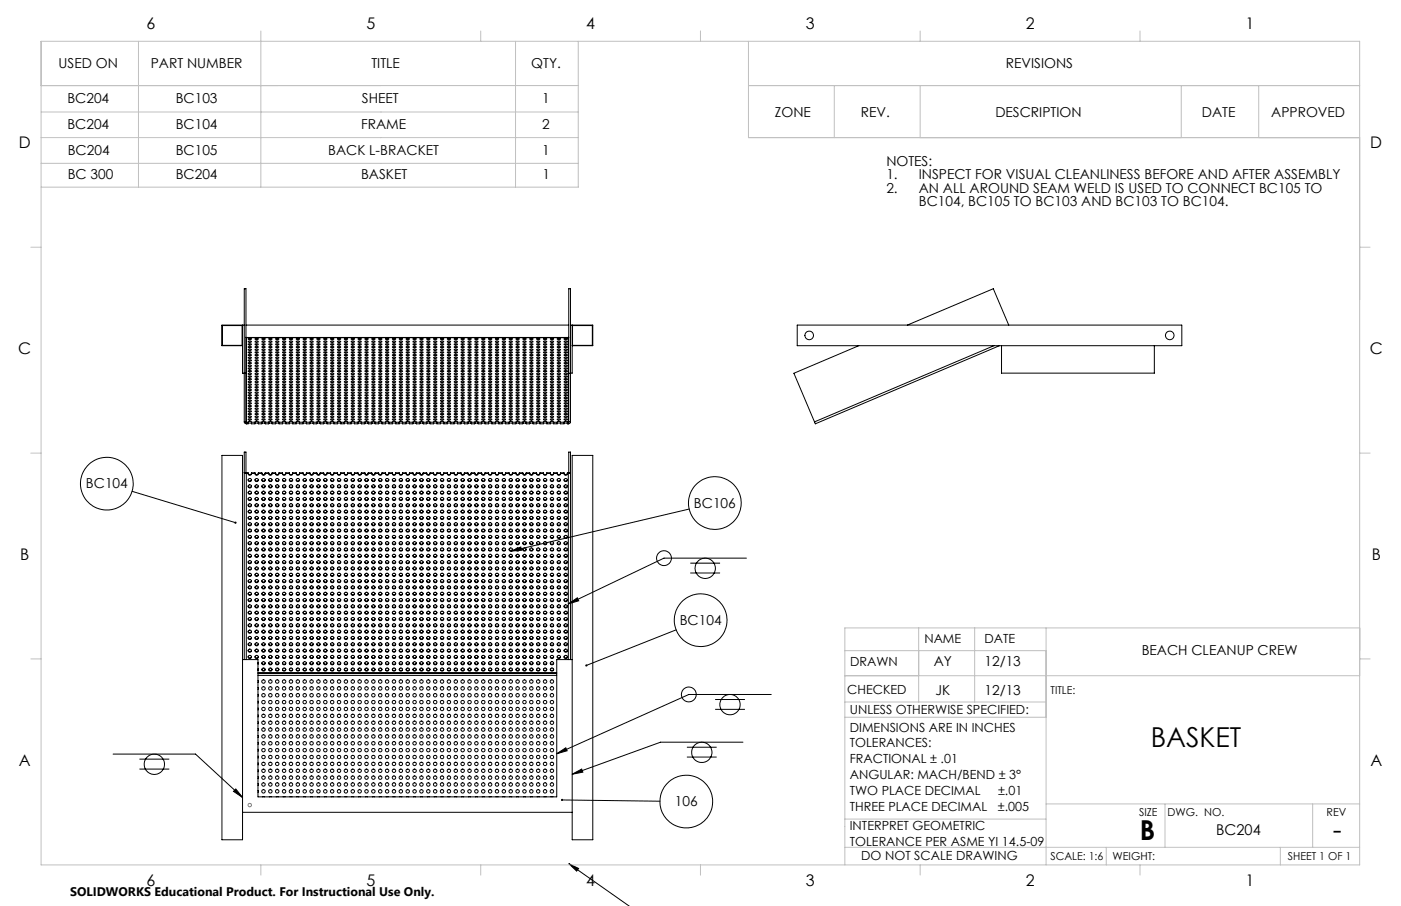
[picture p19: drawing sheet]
<svg xmlns="http://www.w3.org/2000/svg" width="432mm" height="279mm" viewBox="0 0 432 279" stroke-linecap="round" stroke-linejoin="round" font-family="sans-serif">
<defs><g id="words">
<g font-size="8.5">
<text x="354.7" y="230.4">BASKET</text>
<text x="351.3" y="259">B</text>
<text x="410.8" y="258.9">-</text>
</g>
<g font-size="4.9">
<text x="45.2" y="8.9">6</text>
<text x="112.9" y="8.9">5</text>
<text x="180.7" y="8.9">4</text>
<text x="248.4" y="8.9">3</text>
<text x="316.1" y="8.9">2</text>
<text x="383.9" y="8.9">1</text>
<text x="5.8" y="45.8">D</text>
<text x="422.3" y="45.8">D</text>
<text x="5.6" y="109.3">C</text>
<text x="422.2" y="109.3">C</text>
<text x="6.2" y="172.8">B</text>
<text x="422.8" y="172.8">B</text>
<text x="5.8" y="236.3">A</text>
<text x="422.4" y="236.3">A</text>
<text x="45.2" y="273.1">6</text>
<text x="112.9" y="273.1">5</text>
<text x="180.7" y="273.1">4</text>
<text x="248.4" y="273.1">3</text>
<text x="316.1" y="273.1">2</text>
<text x="383.9" y="273.1">1</text>
</g>
<text font-size="4.6" x="374.9" y="257.6">BC204</text>
<g font-size="4.2">
<text x="18.1" y="20.8">USED ON</text>
<text x="46.5" y="20.8">PART NUMBER</text>
<text x="114.5" y="20.8">TITLE</text>
<text x="163.7" y="20.8">QTY.</text>
<text x="310" y="20.8">REVISIONS</text>
<text x="20.8" y="31.8">BC204</text>
<text x="54.2" y="31.8">BC103</text>
<text x="111.6" y="31.8">SHEET</text>
<text x="167.1" y="31.8">1</text>
<text x="238.8" y="35.9">ZONE</text>
<text x="265.3" y="35.9">REV.</text>
<text x="306.8" y="35.9">DESCRIPTION</text>
<text x="370.4" y="35.9">DATE</text>
<text x="391.8" y="35.9">APPROVED</text>
<text x="20.8" y="39.8">BC204</text>
<text x="54.2" y="39.8">BC104</text>
<text x="111.3" y="39.8">FRAME</text>
<text x="167.1" y="39.8">2</text>
<text x="20.9" y="47.8">BC204</text>
<text x="54.2" y="47.8">BC105</text>
<text x="101.1" y="47.8">BACK L-BRACKET</text>
<text x="167.1" y="47.8">1</text>
<text x="273.2" y="51.2">NOTES:</text>
<text x="20.9" y="55.3">BC 300</text>
<text x="54.2" y="55.3">BC204</text>
<text x="111.3" y="55.3">BASKET</text>
<text x="167.2" y="55.3">1</text>
<text x="273.2" y="55.3">1.</text>
<text x="273.2" y="59.5">2.</text>
<text x="283.2" y="55.3">INSPECT FOR VISUAL CLEANLINESS BEFORE AND AFTER ASSEMBLY</text>
<text x="283.2" y="59.5">AN ALL AROUND SEAM WELD IS USED TO CONNECT BC105 TO</text>
<text x="283.2" y="63.7">BC104, BC105 TO BC103 AND BC103 TO BC104.</text>
<text x="26.5" y="150.6">BC104</text>
<text x="213.9" y="156.6">BC106</text>
<text x="209.5" y="192.7">BC104</text>
<text x="351.9" y="202.1">BEACH CLEANUP CREW</text>
<text x="287.8" y="205.5">AY</text>
<text x="303.4" y="205.5">12/13</text>
<text x="288.3" y="214.2">JK</text>
<text x="303.4" y="214.2">12/13</text>
<text x="208" y="248.7">106</text>
</g>
<g font-size="3.9">
<text x="284.9" y="198.3">NAME</text>
<text x="303.4" y="198.3">DATE</text>
<text x="262" y="205.5">DRAWN</text>
<text x="261.1" y="213.9">CHECKED</text>
<text x="261.9" y="220.3">UNLESS OTHERWISE SPECIFIED:</text>
<text x="261.9" y="225.6">DIMENSIONS ARE IN INCHES</text>
<text x="261.9" y="230.5">TOLERANCES:</text>
<text x="261.9" y="235.4">FRACTIONAL ± .01</text>
<text x="261.9" y="240.3">ANGULAR: MACH/BEND ± 3°</text>
<text x="261.9" y="245.1">TWO PLACE DECIMAL</text>
<text x="307.6" y="245.1">±.01</text>
<text x="261.9" y="250">THREE PLACE DECIMAL</text>
<text x="307.5" y="250">±.005</text>
<text x="261.9" y="255.9">INTERPRET GEOMETRIC</text>
<text x="261.9" y="260.8">TOLERANCE PER ASME YI 14.5-09</text>
<text x="265.5" y="265.2">DO NOT SCALE DRAWING</text>
</g>
<text font-size="3.8" x="21.6" y="276.3">SOLIDWORKS Educational Product. For Instructional Use Only.</text>
<g font-size="3.4">
<text x="323.8" y="214">TITLE:</text>
<text x="351.1" y="251.6">SIZE</text>
<text x="359.9" y="251.6">DWG. NO.</text>
<text x="408.9" y="251.7">REV</text>
<text x="323.7" y="265.2">SCALE: 1:6</text>
<text x="342.9" y="265.2">WEIGHT:</text>
<text x="396.9" y="265.2">SHEET 1 OF 1</text>
</g>
</g></defs>
<g fill="none" stroke="#000" stroke-width=".31">
<path d="M68.5 100.4h6.1v6.1h-6.1zM74.8 100.3v14.8h.5M75.3 100.3h-6.9v6.3h6.4M75.3 115.1h.5M75.8 104l.1 .1M75.8 100.3h99.5M75.8 104.1h99.5M75.9 104.1v26.6M75.9 104.1h99.3M76.5 117.7l.2-.1a.44 .44 0 0 1 .4-.1 .44 .44 0 0 1 .3 .4l-.6 .1zM76.5 110.3l.2-.1a.44 .44 0 0 1 .4-.2 .44 .44 0 0 1 .3 .4l-.6 .1zM76.5 104.4h.2a.44 .44 0 0 1 .4-.1 .44 .44 0 0 1 .3 .3l-.1 .1a.48 .48 0 0 1-.5 .1 .48 .48 0 0 1-.3-.4z"/>
<path d="M76.5 105.3l.2-.1a.44 .44 0 0 1 .4-.1 .44 .44 0 0 1 .3 .4h-.1a.49 .49 0 0 1-.8-.2zM76.5 119.3h.2a.44 .44 0 0 1 .4-.2 .44 .44 0 0 1 .3 .4l-.1 .1a.48 .48 0 0 1-.5 .1 .48 .48 0 0 1-.3-.4zM76.5 118.5l.2-.1a.44 .44 0 0 1 .4-.1 .44 .44 0 0 1 .3 .4h-.1a.49 .49 0 0 1-.8-.2zM76.5 116.8h.2a.44 .44 0 0 1 .4-.1 .44 .44 0 0 1 .3 .4h-.1a.49 .49 0 0 1-.8-.3zM76.5 116h.2a.44 .44 0 0 1 .4-.2 .44 .44 0 0 1 .3 .4l-.1 .1a.49 .49 0 0 1-.8-.3zM76.5 115.2l.2-.1a.44 .44 0 0 1 .4-.1 .44 .44 0 0 1 .3 .4l-.1 .1a.48 .48 0 0 1-.5 .1 .48 .48 0 0 1-.3-.4zM76.5 114.4l.2-.1a.44 .44 0 0 1 .4-.1 .44 .44 0 0 1 .3 .4h-.1a.49 .49 0 0 1-.8-.2zM76.5 113.5h.2a.44 .44 0 0 1 .4-.1 .44 .44 0 0 1 .3 .3l-.1 .1a.48 .48 0 0 1-.5 .1 .48 .48 0 0 1-.3-.4zM76.5 112.7l.2-.1a.44 .44 0 0 1 .4-.1 .44 .44 0 0 1 .3 .4l-.1 .1a.49 .49 0 0 1-.8-.3zM76.5 111.9l.2-.1a.44 .44 0 0 1 .4-.1 .44 .44 0 0 1 .3 .4h-.1a.48 .48 0 0 1-.5 .2 .48 .48 0 0 1-.3-.4zM76.5 111.1l.2-.1a.44 .44 0 0 1 .4-.1 .44 .44 0 0 1 .3 .4h-.1a.49 .49 0 0 1-.8-.2zM76.5 109.4h.2a.44 .44 0 0 1 .4-.2 .44 .44 0 0 1 .3 .4h-.1a.49 .49 0 0 1-.8-.2z"/>
<path d="M76.5 108.6l.2-.1a.44 .44 0 0 1 .4-.1 .44 .44 0 0 1 .3 .4h-.1a.49 .49 0 0 1-.8-.2zM76.5 107.7h.2a.44 .44 0 0 1 .4-.1 .44 .44 0 0 1 .3 .3l-.1 .1a.48 .48 0 0 1-.5 .1 .48 .48 0 0 1-.3-.4zM76.5 106.9h.2a.44 .44 0 0 1 .4-.2 .44 .44 0 0 1 .3 .4l-.1 .1a.49 .49 0 0 1-.8-.3zM76.5 106.1l.2-.1a.44 .44 0 0 1 .4-.1 .44 .44 0 0 1 .3 .4l-.1 .1a.48 .48 0 0 1-.5 .1 .48 .48 0 0 1-.3-.4zM78.6 110.3l.2-.1a.44 .44 0 0 1 .4-.2 .44 .44 0 0 1 .4 .4l-.7 .1zM78.6 117.7l.2-.1a.44 .44 0 0 1 .4-.1 .44 .44 0 0 1 .4 .4l-.7 .1zM78.6 104.4h.2a.44 .44 0 0 1 .4-.1 .44 .44 0 0 1 .4 .3l-.2 .1a.48 .48 0 0 1-.4 .1 .48 .48 0 0 1-.4-.4zM78.6 105.3l.2-.1a.44 .44 0 0 1 .5-.1 .44 .44 0 0 1 .3 .4h-.2a.49 .49 0 0 1-.8-.2zM78.6 106.1l.2-.1a.44 .44 0 0 1 .4-.1 .44 .44 0 0 1 .4 .4l-.2 .1a.48 .48 0 0 1-.4 .1 .48 .48 0 0 1-.4-.4zM78.6 106.9h.2a.44 .44 0 0 1 .5-.2 .44 .44 0 0 1 .3 .4l-.2 .1a.49 .49 0 0 1-.8-.3zM78.6 107.7h.2a.44 .44 0 0 1 .4-.1 .44 .44 0 0 1 .4 .3l-.2 .1a.48 .48 0 0 1-.4 .1 .48 .48 0 0 1-.4-.4zM78.6 108.6l.2-.1a.44 .44 0 0 1 .4-.1 .44 .44 0 0 1 .4 .4h-.2a.49 .49 0 0 1-.8-.2z"/>
<path d="M78.6 109.4h.2a.44 .44 0 0 1 .4-.2 .44 .44 0 0 1 .4 .4h-.2a.49 .49 0 0 1-.8-.2zM78.6 111.1l.2-.1a.44 .44 0 0 1 .5-.1 .44 .44 0 0 1 .3 .4h-.2a.49 .49 0 0 1-.8-.2zM78.6 111.9l.2-.1a.44 .44 0 0 1 .4-.1 .44 .44 0 0 1 .4 .4h-.2a.48 .48 0 0 1-.4 .2 .48 .48 0 0 1-.4-.4zM78.6 112.7l.2-.1a.44 .44 0 0 1 .5-.1 .44 .44 0 0 1 .3 .4l-.2 .1a.49 .49 0 0 1-.8-.3zM78.6 113.5h.2a.44 .44 0 0 1 .4-.1 .44 .44 0 0 1 .4 .3l-.2 .1a.48 .48 0 0 1-.4 .1 .48 .48 0 0 1-.4-.4zM78.6 114.4l.2-.1a.44 .44 0 0 1 .5-.1 .44 .44 0 0 1 .3 .4h-.2a.49 .49 0 0 1-.8-.2zM78.6 115.2l.2-.1a.44 .44 0 0 1 .4-.1 .44 .44 0 0 1 .4 .4l-.2 .1a.48 .48 0 0 1-.4 .1 .48 .48 0 0 1-.4-.4zM78.6 116h.2a.44 .44 0 0 1 .4-.2 .44 .44 0 0 1 .4 .4l-.2 .1a.49 .49 0 0 1-.8-.3zM78.6 116.8h.2a.44 .44 0 0 1 .4-.1 .44 .44 0 0 1 .4 .4h-.2a.49 .49 0 0 1-.8-.3zM78.6 118.5l.2-.1a.44 .44 0 0 1 .5-.1 .44 .44 0 0 1 .3 .4h-.2a.49 .49 0 0 1-.8-.2zM78.6 119.3h.2a.44 .44 0 0 1 .4-.2 .44 .44 0 0 1 .4 .4l-.2 .1a.48 .48 0 0 1-.4 .1 .48 .48 0 0 1-.4-.4zM80.7 110.3l.2-.1a.44 .44 0 0 1 .5-.2 .44 .44 0 0 1 .3 .4l-.7 .1z"/>
<path d="M80.7 117.7l.2-.1a.44 .44 0 0 1 .5-.1 .44 .44 0 0 1 .3 .4l-.7 .1zM80.8 104.4h.1a.44 .44 0 0 1 .5-.1 .44 .44 0 0 1 .3 .3l-.1 .1a.48 .48 0 0 1-.5 .1 .48 .48 0 0 1-.3-.4zM80.8 105.3l.1-.1a.44 .44 0 0 1 .5-.1 .44 .44 0 0 1 .3 .4h-.1a.49 .49 0 0 1-.8-.2zM80.8 106.1l.1-.1a.44 .44 0 0 1 .5-.1 .44 .44 0 0 1 .3 .4l-.1 .1a.48 .48 0 0 1-.5 .1 .48 .48 0 0 1-.3-.4zM80.8 106.9h.1a.44 .44 0 0 1 .5-.2 .44 .44 0 0 1 .3 .4l-.1 .1a.49 .49 0 0 1-.8-.3zM80.8 107.7h.1a.44 .44 0 0 1 .5-.1 .44 .44 0 0 1 .3 .3l-.1 .1a.48 .48 0 0 1-.5 .1 .48 .48 0 0 1-.3-.4zM80.8 108.6l.1-.1a.44 .44 0 0 1 .5-.1 .44 .44 0 0 1 .3 .4h-.1a.49 .49 0 0 1-.8-.2zM80.8 109.4h.1a.44 .44 0 0 1 .5-.2 .44 .44 0 0 1 .3 .4h-.1a.49 .49 0 0 1-.8-.2zM80.8 111.1l.1-.1a.44 .44 0 0 1 .5-.1 .44 .44 0 0 1 .3 .4h-.1a.49 .49 0 0 1-.8-.2zM80.8 111.9l.1-.1a.44 .44 0 0 1 .5-.1 .44 .44 0 0 1 .3 .4h-.1a.48 .48 0 0 1-.5 .2 .48 .48 0 0 1-.3-.4zM80.8 112.7l.1-.1a.44 .44 0 0 1 .5-.1 .44 .44 0 0 1 .3 .4l-.1 .1a.49 .49 0 0 1-.8-.3zM80.8 113.5h.1a.44 .44 0 0 1 .5-.1 .44 .44 0 0 1 .3 .3l-.1 .1a.48 .48 0 0 1-.5 .1 .48 .48 0 0 1-.3-.4z"/>
<path d="M80.8 114.4l.1-.1a.44 .44 0 0 1 .5-.1 .44 .44 0 0 1 .3 .4h-.1a.49 .49 0 0 1-.8-.2zM80.8 115.2l.1-.1a.44 .44 0 0 1 .5-.1 .44 .44 0 0 1 .3 .4l-.1 .1a.48 .48 0 0 1-.5 .1 .48 .48 0 0 1-.3-.4zM80.8 116h.1a.44 .44 0 0 1 .5-.2 .44 .44 0 0 1 .3 .4l-.1 .1a.49 .49 0 0 1-.8-.3zM80.8 116.8h.1a.44 .44 0 0 1 .5-.1 .44 .44 0 0 1 .3 .4h-.1a.49 .49 0 0 1-.8-.3zM80.8 118.5l.1-.1a.44 .44 0 0 1 .5-.1 .44 .44 0 0 1 .3 .4h-.1a.49 .49 0 0 1-.8-.2zM80.8 119.3h.1a.44 .44 0 0 1 .5-.2 .44 .44 0 0 1 .3 .4l-.1 .1a.48 .48 0 0 1-.5 .1 .48 .48 0 0 1-.3-.4zM82.8 117.7l.2-.1a.44 .44 0 0 1 .5-.1 .44 .44 0 0 1 .3 .4l-.7 .1zM82.8 110.3l.2-.1a.44 .44 0 0 1 .5-.2 .44 .44 0 0 1 .3 .4l-.7 .1zM82.9 119.3h.1a.44 .44 0 0 1 .5-.2 .44 .44 0 0 1 .3 .4l-.1 .1a.48 .48 0 0 1-.5 .1 .48 .48 0 0 1-.3-.4zM82.9 118.5l.1-.1a.44 .44 0 0 1 .5-.1 .44 .44 0 0 1 .3 .4h-.1a.49 .49 0 0 1-.8-.2zM82.9 116.8h.1a.44 .44 0 0 1 .5-.1 .44 .44 0 0 1 .3 .4h-.1a.49 .49 0 0 1-.8-.3zM82.9 109.4h.1a.44 .44 0 0 1 .5-.2 .44 .44 0 0 1 .3 .4h-.1a.49 .49 0 0 1-.8-.2z"/>
<path d="M82.9 108.6l.1-.1a.44 .44 0 0 1 .5-.1 .44 .44 0 0 1 .3 .4h-.1a.49 .49 0 0 1-.8-.2zM82.9 107.7h.1a.44 .44 0 0 1 .5-.1 .44 .44 0 0 1 .3 .3l-.1 .1a.48 .48 0 0 1-.5 .1 .48 .48 0 0 1-.3-.4zM82.9 106.9h.1a.44 .44 0 0 1 .5-.2 .44 .44 0 0 1 .3 .4l-.1 .1a.49 .49 0 0 1-.8-.3zM82.9 104.4h.1a.44 .44 0 0 1 .5-.1 .44 .44 0 0 1 .3 .3l-.1 .1a.48 .48 0 0 1-.5 .1 .48 .48 0 0 1-.3-.4zM82.9 105.3l.1-.1a.44 .44 0 0 1 .5-.1 .44 .44 0 0 1 .3 .4h-.1a.49 .49 0 0 1-.8-.2zM82.9 106.1l.1-.1a.44 .44 0 0 1 .5-.1 .44 .44 0 0 1 .3 .4l-.1 .1a.48 .48 0 0 1-.5 .1 .48 .48 0 0 1-.3-.4zM82.9 111.1l.1-.1a.44 .44 0 0 1 .5-.1 .44 .44 0 0 1 .3 .4h-.1a.49 .49 0 0 1-.8-.2zM82.9 111.9l.1-.1a.44 .44 0 0 1 .5-.1 .44 .44 0 0 1 .3 .4h-.1a.48 .48 0 0 1-.5 .2 .48 .48 0 0 1-.3-.4zM82.9 112.7l.1-.1a.44 .44 0 0 1 .5-.1 .44 .44 0 0 1 .3 .4l-.1 .1a.49 .49 0 0 1-.8-.3zM82.9 113.5h.1a.44 .44 0 0 1 .5-.1 .44 .44 0 0 1 .3 .3l-.1 .1a.48 .48 0 0 1-.5 .1 .48 .48 0 0 1-.3-.4zM82.9 114.4l.1-.1a.44 .44 0 0 1 .5-.1 .44 .44 0 0 1 .3 .4h-.1a.49 .49 0 0 1-.8-.2zM82.9 115.2l.1-.1a.44 .44 0 0 1 .5-.1 .44 .44 0 0 1 .3 .4l-.1 .1a.48 .48 0 0 1-.5 .1 .48 .48 0 0 1-.3-.4z"/>
<path d="M82.9 116h.1a.44 .44 0 0 1 .5-.2 .44 .44 0 0 1 .3 .4l-.1 .1a.49 .49 0 0 1-.8-.3zM84.9 110.3l.2-.1a.44 .44 0 0 1 .5-.2 .44 .44 0 0 1 .3 .4l-.6 .1zM84.9 117.7l.2-.1a.44 .44 0 0 1 .5-.1 .44 .44 0 0 1 .3 .4l-.6 .1zM85 115.2l.1-.1a.44 .44 0 0 1 .5-.1 .44 .44 0 0 1 .3 .4l-.1 .1a.48 .48 0 0 1-.5 .1 .48 .48 0 0 1-.3-.4zM85 114.4l.1-.1a.44 .44 0 0 1 .5-.1 .44 .44 0 0 1 .3 .4h-.1a.49 .49 0 0 1-.8-.2zM85 113.5h.1a.44 .44 0 0 1 .5-.1 .44 .44 0 0 1 .3 .3l-.1 .1a.48 .48 0 0 1-.5 .1 .48 .48 0 0 1-.3-.4zM85 112.7l.1-.1a.44 .44 0 0 1 .5-.1 .44 .44 0 0 1 .3 .4l-.1 .1a.49 .49 0 0 1-.8-.3zM85 111.9l.1-.1a.44 .44 0 0 1 .5-.1 .44 .44 0 0 1 .3 .4h-.1a.48 .48 0 0 1-.5 .2 .48 .48 0 0 1-.3-.4zM85 111.1l.1-.1a.44 .44 0 0 1 .5-.1 .44 .44 0 0 1 .3 .4h-.1a.49 .49 0 0 1-.8-.2zM85 109.4h.1a.44 .44 0 0 1 .5-.2 .44 .44 0 0 1 .3 .4h-.1a.49 .49 0 0 1-.8-.2zM85 104.4h.1a.44 .44 0 0 1 .5-.1 .44 .44 0 0 1 .3 .3l-.1 .1a.48 .48 0 0 1-.5 .1 .48 .48 0 0 1-.3-.4zM85 105.3l.1-.1a.44 .44 0 0 1 .5-.1 .44 .44 0 0 1 .3 .4h-.1a.49 .49 0 0 1-.8-.2z"/>
<path d="M85 106.1l.1-.1a.44 .44 0 0 1 .5-.1 .44 .44 0 0 1 .3 .4l-.1 .1a.48 .48 0 0 1-.5 .1 .48 .48 0 0 1-.3-.4zM85 106.9h.1a.44 .44 0 0 1 .5-.2 .44 .44 0 0 1 .3 .4l-.1 .1a.49 .49 0 0 1-.8-.3zM85 107.7h.1a.44 .44 0 0 1 .5-.1 .44 .44 0 0 1 .3 .3l-.1 .1a.48 .48 0 0 1-.5 .1 .48 .48 0 0 1-.3-.4zM85 108.6l.1-.1a.44 .44 0 0 1 .5-.1 .44 .44 0 0 1 .3 .4h-.1a.49 .49 0 0 1-.8-.2zM85 116h.1a.44 .44 0 0 1 .5-.2 .44 .44 0 0 1 .3 .4l-.1 .1a.49 .49 0 0 1-.8-.3zM85 116.8h.1a.44 .44 0 0 1 .5-.1 .44 .44 0 0 1 .3 .4h-.1a.49 .49 0 0 1-.8-.3zM85 118.5l.1-.1a.44 .44 0 0 1 .5-.1 .44 .44 0 0 1 .3 .4h-.1a.49 .49 0 0 1-.8-.2zM85 119.3h.1a.44 .44 0 0 1 .5-.2 .44 .44 0 0 1 .3 .4l-.1 .1a.48 .48 0 0 1-.5 .1 .48 .48 0 0 1-.3-.4zM87.1 110.3l.1-.1a.44 .44 0 0 1 .5-.2 .44 .44 0 0 1 .3 .4l-.6 .1zM87.1 117.7l.1-.1a.44 .44 0 0 1 .5-.1 .44 .44 0 0 1 .3 .4l-.6 .1zM87.1 114.4l.1-.1a.44 .44 0 0 1 .5-.1 .44 .44 0 0 1 .3 .4h-.1a.49 .49 0 0 1-.8-.2zM87.1 113.5h.1a.44 .44 0 0 1 .5-.1 .44 .44 0 0 1 .3 .3l-.1 .1a.48 .48 0 0 1-.5 .1 .48 .48 0 0 1-.3-.4z"/>
<path d="M87.1 112.7l.1-.1a.44 .44 0 0 1 .5-.1 .44 .44 0 0 1 .3 .4l-.1 .1a.49 .49 0 0 1-.8-.3zM87.1 111.9l.1-.1a.44 .44 0 0 1 .5-.1 .44 .44 0 0 1 .3 .4h-.1a.48 .48 0 0 1-.5 .2 .48 .48 0 0 1-.3-.4zM87.1 111.1l.1-.1a.44 .44 0 0 1 .5-.1 .44 .44 0 0 1 .3 .4h-.1a.49 .49 0 0 1-.8-.2zM87.1 109.4h.1a.44 .44 0 0 1 .5-.2 .44 .44 0 0 1 .3 .4h-.1a.49 .49 0 0 1-.8-.2zM87.1 108.6l.1-.1a.44 .44 0 0 1 .5-.1 .44 .44 0 0 1 .3 .4h-.1a.49 .49 0 0 1-.8-.2zM87.1 104.4h.1a.44 .44 0 0 1 .5-.1 .44 .44 0 0 1 .3 .3l-.1 .1a.48 .48 0 0 1-.5 .1 .48 .48 0 0 1-.3-.4zM87.1 105.3l.1-.1a.44 .44 0 0 1 .5-.1 .44 .44 0 0 1 .3 .4h-.1a.49 .49 0 0 1-.8-.2zM87.1 106.1l.1-.1a.44 .44 0 0 1 .5-.1 .44 .44 0 0 1 .3 .4l-.1 .1a.48 .48 0 0 1-.5 .1 .48 .48 0 0 1-.3-.4zM87.1 106.9h.1a.44 .44 0 0 1 .5-.2 .44 .44 0 0 1 .3 .4l-.1 .1a.49 .49 0 0 1-.8-.3zM87.1 107.7h.1a.44 .44 0 0 1 .5-.1 .44 .44 0 0 1 .3 .3l-.1 .1a.48 .48 0 0 1-.5 .1 .48 .48 0 0 1-.3-.4zM87.1 115.2l.1-.1a.44 .44 0 0 1 .5-.1 .44 .44 0 0 1 .3 .4l-.1 .1a.48 .48 0 0 1-.5 .1 .48 .48 0 0 1-.3-.4zM87.1 116h.1a.44 .44 0 0 1 .5-.2 .44 .44 0 0 1 .3 .4l-.1 .1a.49 .49 0 0 1-.8-.3z"/>
<path d="M87.1 116.8h.1a.44 .44 0 0 1 .5-.1 .44 .44 0 0 1 .3 .4h-.1a.49 .49 0 0 1-.8-.3zM87.1 118.5l.1-.1a.44 .44 0 0 1 .5-.1 .44 .44 0 0 1 .3 .4h-.1a.49 .49 0 0 1-.8-.2zM87.1 119.3h.1a.44 .44 0 0 1 .5-.2 .44 .44 0 0 1 .3 .4l-.1 .1a.48 .48 0 0 1-.5 .1 .48 .48 0 0 1-.3-.4zM89.2 110.3l.2-.1a.44 .44 0 0 1 .4-.2 .44 .44 0 0 1 .3 .4l-.6 .1zM89.2 117.7l.2-.1a.44 .44 0 0 1 .4-.1 .44 .44 0 0 1 .3 .4l-.6 .1zM89.2 113.5h.2a.44 .44 0 0 1 .4-.1 .44 .44 0 0 1 .3 .3l-.1 .1a.48 .48 0 0 1-.5 .1 .48 .48 0 0 1-.3-.4zM89.2 112.7l.2-.1a.44 .44 0 0 1 .4-.1 .44 .44 0 0 1 .3 .4l-.1 .1a.49 .49 0 0 1-.8-.3zM89.2 111.9l.2-.1a.44 .44 0 0 1 .4-.1 .44 .44 0 0 1 .3 .4h-.1a.48 .48 0 0 1-.5 .2 .48 .48 0 0 1-.3-.4zM89.2 111.1l.2-.1a.44 .44 0 0 1 .4-.1 .44 .44 0 0 1 .3 .4h-.1a.49 .49 0 0 1-.8-.2zM89.2 109.4h.2a.44 .44 0 0 1 .4-.2 .44 .44 0 0 1 .3 .4h-.1a.49 .49 0 0 1-.8-.2zM89.2 108.6l.2-.1a.44 .44 0 0 1 .4-.1 .44 .44 0 0 1 .3 .4h-.1a.49 .49 0 0 1-.8-.2zM89.2 107.7h.2a.44 .44 0 0 1 .4-.1 .44 .44 0 0 1 .3 .3l-.1 .1a.48 .48 0 0 1-.5 .1 .48 .48 0 0 1-.3-.4z"/>
<path d="M89.2 106.9h.2a.44 .44 0 0 1 .4-.2 .44 .44 0 0 1 .3 .4l-.1 .1a.49 .49 0 0 1-.8-.3zM89.2 106.1l.2-.1a.44 .44 0 0 1 .4-.1 .44 .44 0 0 1 .3 .4l-.1 .1a.48 .48 0 0 1-.5 .1 .48 .48 0 0 1-.3-.4zM89.2 105.3l.2-.1a.44 .44 0 0 1 .4-.1 .44 .44 0 0 1 .3 .4h-.1a.49 .49 0 0 1-.8-.2zM89.2 104.4h.2a.44 .44 0 0 1 .4-.1 .44 .44 0 0 1 .3 .3l-.1 .1a.48 .48 0 0 1-.5 .1 .48 .48 0 0 1-.3-.4zM89.2 114.4l.2-.1a.44 .44 0 0 1 .4-.1 .44 .44 0 0 1 .3 .4h-.1a.49 .49 0 0 1-.8-.2zM89.2 115.2l.2-.1a.44 .44 0 0 1 .4-.1 .44 .44 0 0 1 .3 .4l-.1 .1a.48 .48 0 0 1-.5 .1 .48 .48 0 0 1-.3-.4zM89.2 116h.2a.44 .44 0 0 1 .4-.2 .44 .44 0 0 1 .3 .4l-.1 .1a.49 .49 0 0 1-.8-.3zM89.2 116.8h.2a.44 .44 0 0 1 .4-.1 .44 .44 0 0 1 .3 .4h-.1a.49 .49 0 0 1-.8-.3zM89.2 118.5l.2-.1a.44 .44 0 0 1 .4-.1 .44 .44 0 0 1 .3 .4h-.1a.49 .49 0 0 1-.8-.2zM89.2 119.3h.2a.44 .44 0 0 1 .4-.2 .44 .44 0 0 1 .3 .4l-.1 .1a.48 .48 0 0 1-.5 .1 .48 .48 0 0 1-.3-.4zM91.3 110.3l.2-.1a.44 .44 0 0 1 .4-.2 .44 .44 0 0 1 .4 .4l-.7 .1zM91.3 117.7l.2-.1a.44 .44 0 0 1 .4-.1 .44 .44 0 0 1 .4 .4l-.7 .1z"/>
<path d="M91.3 112.7l.2-.1a.44 .44 0 0 1 .5-.1 .44 .44 0 0 1 .3 .4l-.2 .1a.49 .49 0 0 1-.8-.3zM91.3 111.9l.2-.1a.44 .44 0 0 1 .4-.1 .44 .44 0 0 1 .4 .4h-.2a.48 .48 0 0 1-.4 .2 .48 .48 0 0 1-.4-.4zM91.3 111.1l.2-.1a.44 .44 0 0 1 .5-.1 .44 .44 0 0 1 .3 .4h-.2a.49 .49 0 0 1-.8-.2zM91.3 109.4h.2a.44 .44 0 0 1 .4-.2 .44 .44 0 0 1 .4 .4h-.2a.49 .49 0 0 1-.8-.2zM91.3 108.6l.2-.1a.44 .44 0 0 1 .4-.1 .44 .44 0 0 1 .4 .4h-.2a.49 .49 0 0 1-.8-.2zM91.3 107.7h.2a.44 .44 0 0 1 .4-.1 .44 .44 0 0 1 .4 .3l-.2 .1a.48 .48 0 0 1-.4 .1 .48 .48 0 0 1-.4-.4zM91.3 106.9h.2a.44 .44 0 0 1 .5-.2 .44 .44 0 0 1 .3 .4l-.2 .1a.49 .49 0 0 1-.8-.3zM91.3 106.1l.2-.1a.44 .44 0 0 1 .4-.1 .44 .44 0 0 1 .4 .4l-.2 .1a.48 .48 0 0 1-.4 .1 .48 .48 0 0 1-.4-.4zM91.3 105.3l.2-.1a.44 .44 0 0 1 .5-.1 .44 .44 0 0 1 .3 .4h-.2a.49 .49 0 0 1-.8-.2zM91.3 104.4h.2a.44 .44 0 0 1 .4-.1 .44 .44 0 0 1 .4 .3l-.2 .1a.48 .48 0 0 1-.4 .1 .48 .48 0 0 1-.4-.4zM91.3 113.5h.2a.44 .44 0 0 1 .4-.1 .44 .44 0 0 1 .4 .3l-.2 .1a.48 .48 0 0 1-.4 .1 .48 .48 0 0 1-.4-.4zM91.3 114.4l.2-.1a.44 .44 0 0 1 .5-.1 .44 .44 0 0 1 .3 .4h-.2a.49 .49 0 0 1-.8-.2z"/>
<path d="M91.3 115.2l.2-.1a.44 .44 0 0 1 .4-.1 .44 .44 0 0 1 .4 .4l-.2 .1a.48 .48 0 0 1-.4 .1 .48 .48 0 0 1-.4-.4zM91.3 116h.2a.44 .44 0 0 1 .4-.2 .44 .44 0 0 1 .4 .4l-.2 .1a.49 .49 0 0 1-.8-.3zM91.3 116.8h.2a.44 .44 0 0 1 .4-.1 .44 .44 0 0 1 .4 .4h-.2a.49 .49 0 0 1-.8-.3zM91.3 118.5l.2-.1a.44 .44 0 0 1 .5-.1 .44 .44 0 0 1 .3 .4h-.2a.49 .49 0 0 1-.8-.2zM91.3 119.3h.2a.44 .44 0 0 1 .4-.2 .44 .44 0 0 1 .4 .4l-.2 .1a.48 .48 0 0 1-.4 .1 .48 .48 0 0 1-.4-.4zM93.4 110.3l.2-.1a.44 .44 0 0 1 .5-.2 .44 .44 0 0 1 .3 .4l-.7 .1zM93.4 117.7l.2-.1a.44 .44 0 0 1 .5-.1 .44 .44 0 0 1 .3 .4l-.7 .1zM93.5 111.9l.1-.1a.44 .44 0 0 1 .5-.1 .44 .44 0 0 1 .3 .4h-.1a.48 .48 0 0 1-.5 .2 .48 .48 0 0 1-.3-.4zM93.5 111.1l.1-.1a.44 .44 0 0 1 .5-.1 .44 .44 0 0 1 .3 .4h-.1a.49 .49 0 0 1-.8-.2zM93.5 109.4h.1a.44 .44 0 0 1 .5-.2 .44 .44 0 0 1 .3 .4h-.1a.49 .49 0 0 1-.8-.2zM93.5 108.6l.1-.1a.44 .44 0 0 1 .5-.1 .44 .44 0 0 1 .3 .4h-.1a.49 .49 0 0 1-.8-.2zM93.5 107.7h.1a.44 .44 0 0 1 .5-.1 .44 .44 0 0 1 .3 .3l-.1 .1a.48 .48 0 0 1-.5 .1 .48 .48 0 0 1-.3-.4z"/>
<path d="M93.5 106.9h.1a.44 .44 0 0 1 .5-.2 .44 .44 0 0 1 .3 .4l-.1 .1a.49 .49 0 0 1-.8-.3zM93.5 106.1l.1-.1a.44 .44 0 0 1 .5-.1 .44 .44 0 0 1 .3 .4l-.1 .1a.48 .48 0 0 1-.5 .1 .48 .48 0 0 1-.3-.4zM93.5 104.4h.1a.44 .44 0 0 1 .5-.1 .44 .44 0 0 1 .3 .3l-.1 .1a.48 .48 0 0 1-.5 .1 .48 .48 0 0 1-.3-.4zM93.5 105.3l.1-.1a.44 .44 0 0 1 .5-.1 .44 .44 0 0 1 .3 .4h-.1a.49 .49 0 0 1-.8-.2zM93.5 112.7l.1-.1a.44 .44 0 0 1 .5-.1 .44 .44 0 0 1 .3 .4l-.1 .1a.49 .49 0 0 1-.8-.3zM93.5 113.5h.1a.44 .44 0 0 1 .5-.1 .44 .44 0 0 1 .3 .3l-.1 .1a.48 .48 0 0 1-.5 .1 .48 .48 0 0 1-.3-.4zM93.5 114.4l.1-.1a.44 .44 0 0 1 .5-.1 .44 .44 0 0 1 .3 .4h-.1a.49 .49 0 0 1-.8-.2zM93.5 115.2l.1-.1a.44 .44 0 0 1 .5-.1 .44 .44 0 0 1 .3 .4l-.1 .1a.48 .48 0 0 1-.5 .1 .48 .48 0 0 1-.3-.4zM93.5 116h.1a.44 .44 0 0 1 .5-.2 .44 .44 0 0 1 .3 .4l-.1 .1a.49 .49 0 0 1-.8-.3zM93.5 116.8h.1a.44 .44 0 0 1 .5-.1 .44 .44 0 0 1 .3 .4h-.1a.49 .49 0 0 1-.8-.3zM93.5 118.5l.1-.1a.44 .44 0 0 1 .5-.1 .44 .44 0 0 1 .3 .4h-.1a.49 .49 0 0 1-.8-.2zM93.5 119.3h.1a.44 .44 0 0 1 .5-.2 .44 .44 0 0 1 .3 .4l-.1 .1a.48 .48 0 0 1-.5 .1 .48 .48 0 0 1-.3-.4z"/>
<path d="M95.5 110.3l.2-.1a.44 .44 0 0 1 .5-.2 .44 .44 0 0 1 .3 .4l-.7 .1zM95.5 117.7l.2-.1a.44 .44 0 0 1 .5-.1 .44 .44 0 0 1 .3 .4l-.7 .1zM95.6 111.1l.1-.1a.44 .44 0 0 1 .5-.1 .44 .44 0 0 1 .3 .4h-.1a.49 .49 0 0 1-.8-.2zM95.6 109.4h.1a.44 .44 0 0 1 .5-.2 .44 .44 0 0 1 .3 .4h-.1a.49 .49 0 0 1-.8-.2zM95.6 108.6l.1-.1a.44 .44 0 0 1 .5-.1 .44 .44 0 0 1 .3 .4h-.1a.49 .49 0 0 1-.8-.2zM95.6 107.7h.1a.44 .44 0 0 1 .5-.1 .44 .44 0 0 1 .3 .3l-.1 .1a.48 .48 0 0 1-.5 .1 .48 .48 0 0 1-.3-.4zM95.6 106.9h.1a.44 .44 0 0 1 .5-.2 .44 .44 0 0 1 .3 .4l-.1 .1a.49 .49 0 0 1-.8-.3zM95.6 106.1l.1-.1a.44 .44 0 0 1 .5-.1 .44 .44 0 0 1 .3 .4l-.1 .1a.48 .48 0 0 1-.5 .1 .48 .48 0 0 1-.3-.4zM95.6 105.3l.1-.1a.44 .44 0 0 1 .5-.1 .44 .44 0 0 1 .3 .4h-.1a.49 .49 0 0 1-.8-.2zM95.6 104.4h.1a.44 .44 0 0 1 .5-.1 .44 .44 0 0 1 .3 .3l-.1 .1a.48 .48 0 0 1-.5 .1 .48 .48 0 0 1-.3-.4zM95.6 111.9l.1-.1a.44 .44 0 0 1 .5-.1 .44 .44 0 0 1 .3 .4h-.1a.48 .48 0 0 1-.5 .2 .48 .48 0 0 1-.3-.4zM95.6 112.7l.1-.1a.44 .44 0 0 1 .5-.1 .44 .44 0 0 1 .3 .4l-.1 .1a.49 .49 0 0 1-.8-.3z"/>
<path d="M95.6 113.5h.1a.44 .44 0 0 1 .5-.1 .44 .44 0 0 1 .3 .3l-.1 .1a.48 .48 0 0 1-.5 .1 .48 .48 0 0 1-.3-.4zM95.6 114.4l.1-.1a.44 .44 0 0 1 .5-.1 .44 .44 0 0 1 .3 .4h-.1a.49 .49 0 0 1-.8-.2zM95.6 115.2l.1-.1a.44 .44 0 0 1 .5-.1 .44 .44 0 0 1 .3 .4l-.1 .1a.48 .48 0 0 1-.5 .1 .48 .48 0 0 1-.3-.4zM95.6 116h.1a.44 .44 0 0 1 .5-.2 .44 .44 0 0 1 .3 .4l-.1 .1a.49 .49 0 0 1-.8-.3zM95.6 116.8h.1a.44 .44 0 0 1 .5-.1 .44 .44 0 0 1 .3 .4h-.1a.49 .49 0 0 1-.8-.3zM95.6 118.5l.1-.1a.44 .44 0 0 1 .5-.1 .44 .44 0 0 1 .3 .4h-.1a.49 .49 0 0 1-.8-.2zM95.6 119.3h.1a.44 .44 0 0 1 .5-.2 .44 .44 0 0 1 .3 .4l-.1 .1a.48 .48 0 0 1-.5 .1 .48 .48 0 0 1-.3-.4zM97.6 110.3l.2-.1a.44 .44 0 0 1 .5-.2 .44 .44 0 0 1 .3 .4l-.6 .1zM97.6 117.7l.2-.1a.44 .44 0 0 1 .5-.1 .44 .44 0 0 1 .3 .4l-.6 .1zM97.7 104.4h.1a.44 .44 0 0 1 .5-.1 .44 .44 0 0 1 .3 .3l-.1 .1a.48 .48 0 0 1-.5 .1 .48 .48 0 0 1-.3-.4zM97.7 105.3l.1-.1a.44 .44 0 0 1 .5-.1 .44 .44 0 0 1 .3 .4h-.1a.49 .49 0 0 1-.8-.2zM97.7 106.1l.1-.1a.44 .44 0 0 1 .5-.1 .44 .44 0 0 1 .3 .4l-.1 .1a.48 .48 0 0 1-.5 .1 .48 .48 0 0 1-.3-.4z"/>
<path d="M97.7 106.9h.1a.44 .44 0 0 1 .5-.2 .44 .44 0 0 1 .3 .4l-.1 .1a.49 .49 0 0 1-.8-.3zM97.7 107.7h.1a.44 .44 0 0 1 .5-.1 .44 .44 0 0 1 .3 .3l-.1 .1a.48 .48 0 0 1-.5 .1 .48 .48 0 0 1-.3-.4zM97.7 108.6l.1-.1a.44 .44 0 0 1 .5-.1 .44 .44 0 0 1 .3 .4h-.1a.49 .49 0 0 1-.8-.2zM97.7 109.4h.1a.44 .44 0 0 1 .5-.2 .44 .44 0 0 1 .3 .4h-.1a.49 .49 0 0 1-.8-.2zM97.7 111.1l.1-.1a.44 .44 0 0 1 .5-.1 .44 .44 0 0 1 .3 .4h-.1a.49 .49 0 0 1-.8-.2zM97.7 111.9l.1-.1a.44 .44 0 0 1 .5-.1 .44 .44 0 0 1 .3 .4h-.1a.48 .48 0 0 1-.5 .2 .48 .48 0 0 1-.3-.4zM97.7 112.7l.1-.1a.44 .44 0 0 1 .5-.1 .44 .44 0 0 1 .3 .4l-.1 .1a.49 .49 0 0 1-.8-.3zM97.7 113.5h.1a.44 .44 0 0 1 .5-.1 .44 .44 0 0 1 .3 .3l-.1 .1a.48 .48 0 0 1-.5 .1 .48 .48 0 0 1-.3-.4zM97.7 114.4l.1-.1a.44 .44 0 0 1 .5-.1 .44 .44 0 0 1 .3 .4h-.1a.49 .49 0 0 1-.8-.2zM97.7 115.2l.1-.1a.44 .44 0 0 1 .5-.1 .44 .44 0 0 1 .3 .4l-.1 .1a.48 .48 0 0 1-.5 .1 .48 .48 0 0 1-.3-.4zM97.7 116h.1a.44 .44 0 0 1 .5-.2 .44 .44 0 0 1 .3 .4l-.1 .1a.49 .49 0 0 1-.8-.3zM97.7 116.8h.1a.44 .44 0 0 1 .5-.1 .44 .44 0 0 1 .3 .4h-.1a.49 .49 0 0 1-.8-.3z"/>
<path d="M97.7 118.5l.1-.1a.44 .44 0 0 1 .5-.1 .44 .44 0 0 1 .3 .4h-.1a.49 .49 0 0 1-.8-.2zM97.7 119.3h.1a.44 .44 0 0 1 .5-.2 .44 .44 0 0 1 .3 .4l-.1 .1a.48 .48 0 0 1-.5 .1 .48 .48 0 0 1-.3-.4zM99.8 110.3l.1-.1a.44 .44 0 0 1 .5-.2 .44 .44 0 0 1 .3 .4l-.6 .1zM99.8 117.7l.1-.1a.44 .44 0 0 1 .5-.1 .44 .44 0 0 1 .3 .4l-.6 .1zM99.8 106.1l.1-.1a.44 .44 0 0 1 .5-.1 .44 .44 0 0 1 .3 .4l-.1 .1a.48 .48 0 0 1-.5 .1 .48 .48 0 0 1-.3-.4zM99.8 105.3l.1-.1a.44 .44 0 0 1 .5-.1 .44 .44 0 0 1 .3 .4h-.1a.49 .49 0 0 1-.8-.2zM99.8 104.4h.1a.44 .44 0 0 1 .5-.1 .44 .44 0 0 1 .3 .3l-.1 .1a.48 .48 0 0 1-.5 .1 .48 .48 0 0 1-.3-.4zM99.8 106.9h.1a.44 .44 0 0 1 .5-.2 .44 .44 0 0 1 .3 .4l-.1 .1a.49 .49 0 0 1-.8-.3zM99.8 107.7h.1a.44 .44 0 0 1 .5-.1 .44 .44 0 0 1 .3 .3l-.1 .1a.48 .48 0 0 1-.5 .1 .48 .48 0 0 1-.3-.4zM99.8 108.6l.1-.1a.44 .44 0 0 1 .5-.1 .44 .44 0 0 1 .3 .4h-.1a.49 .49 0 0 1-.8-.2zM99.8 109.4h.1a.44 .44 0 0 1 .5-.2 .44 .44 0 0 1 .3 .4h-.1a.49 .49 0 0 1-.8-.2zM99.8 111.1l.1-.1a.44 .44 0 0 1 .5-.1 .44 .44 0 0 1 .3 .4h-.1a.49 .49 0 0 1-.8-.2z"/>
<path d="M99.8 111.9l.1-.1a.44 .44 0 0 1 .5-.1 .44 .44 0 0 1 .3 .4h-.1a.48 .48 0 0 1-.5 .2 .48 .48 0 0 1-.3-.4zM99.8 112.7l.1-.1a.44 .44 0 0 1 .5-.1 .44 .44 0 0 1 .3 .4l-.1 .1a.49 .49 0 0 1-.8-.3zM99.8 113.5h.1a.44 .44 0 0 1 .5-.1 .44 .44 0 0 1 .3 .3l-.1 .1a.48 .48 0 0 1-.5 .1 .48 .48 0 0 1-.3-.4zM99.8 114.4l.1-.1a.44 .44 0 0 1 .5-.1 .44 .44 0 0 1 .3 .4h-.1a.49 .49 0 0 1-.8-.2zM99.8 115.2l.1-.1a.44 .44 0 0 1 .5-.1 .44 .44 0 0 1 .3 .4l-.1 .1a.48 .48 0 0 1-.5 .1 .48 .48 0 0 1-.3-.4zM99.8 116h.1a.44 .44 0 0 1 .5-.2 .44 .44 0 0 1 .3 .4l-.1 .1a.49 .49 0 0 1-.8-.3zM99.8 116.8h.1a.44 .44 0 0 1 .5-.1 .44 .44 0 0 1 .3 .4h-.1a.49 .49 0 0 1-.8-.3zM99.8 118.5l.1-.1a.44 .44 0 0 1 .5-.1 .44 .44 0 0 1 .3 .4h-.1a.49 .49 0 0 1-.8-.2zM99.8 119.3h.1a.44 .44 0 0 1 .5-.2 .44 .44 0 0 1 .3 .4l-.1 .1a.48 .48 0 0 1-.5 .1 .48 .48 0 0 1-.3-.4zM101.9 110.3l.2-.1a.44 .44 0 0 1 .4-.2 .44 .44 0 0 1 .3 .4l-.6 .1zM101.9 117.7l.2-.1a.44 .44 0 0 1 .4-.1 .44 .44 0 0 1 .3 .4l-.6 .1zM101.9 104.4h.2a.44 .44 0 0 1 .4-.1 .44 .44 0 0 1 .3 .3l-.1 .1a.48 .48 0 0 1-.5 .1 .48 .48 0 0 1-.3-.4z"/>
<path d="M101.9 105.3l.2-.1a.44 .44 0 0 1 .4-.1 .44 .44 0 0 1 .3 .4h-.1a.49 .49 0 0 1-.8-.2zM101.9 106.1l.2-.1a.44 .44 0 0 1 .4-.1 .44 .44 0 0 1 .3 .4l-.1 .1a.48 .48 0 0 1-.5 .1 .48 .48 0 0 1-.3-.4zM101.9 106.9h.2a.44 .44 0 0 1 .4-.2 .44 .44 0 0 1 .3 .4l-.1 .1a.49 .49 0 0 1-.8-.3zM101.9 107.7h.2a.44 .44 0 0 1 .4-.1 .44 .44 0 0 1 .3 .3l-.1 .1a.48 .48 0 0 1-.5 .1 .48 .48 0 0 1-.3-.4zM101.9 108.6l.2-.1a.44 .44 0 0 1 .4-.1 .44 .44 0 0 1 .3 .4h-.1a.49 .49 0 0 1-.8-.2zM101.9 109.4h.2a.44 .44 0 0 1 .4-.2 .44 .44 0 0 1 .3 .4h-.1a.49 .49 0 0 1-.8-.2zM101.9 111.1l.2-.1a.44 .44 0 0 1 .4-.1 .44 .44 0 0 1 .3 .4h-.1a.49 .49 0 0 1-.8-.2zM101.9 111.9l.2-.1a.44 .44 0 0 1 .4-.1 .44 .44 0 0 1 .3 .4h-.1a.48 .48 0 0 1-.5 .2 .48 .48 0 0 1-.3-.4zM101.9 112.7l.2-.1a.44 .44 0 0 1 .4-.1 .44 .44 0 0 1 .3 .4l-.1 .1a.49 .49 0 0 1-.8-.3zM101.9 113.5h.2a.44 .44 0 0 1 .4-.1 .44 .44 0 0 1 .3 .3l-.1 .1a.48 .48 0 0 1-.5 .1 .48 .48 0 0 1-.3-.4zM101.9 114.4l.2-.1a.44 .44 0 0 1 .4-.1 .44 .44 0 0 1 .3 .4h-.1a.49 .49 0 0 1-.8-.2zM101.9 115.2l.2-.1a.44 .44 0 0 1 .4-.1 .44 .44 0 0 1 .3 .4l-.1 .1a.48 .48 0 0 1-.5 .1 .48 .48 0 0 1-.3-.4z"/>
<path d="M101.9 116h.2a.44 .44 0 0 1 .4-.2 .44 .44 0 0 1 .3 .4l-.1 .1a.49 .49 0 0 1-.8-.3zM101.9 116.8h.2a.44 .44 0 0 1 .4-.1 .44 .44 0 0 1 .3 .4h-.1a.49 .49 0 0 1-.8-.3zM101.9 118.5l.2-.1a.44 .44 0 0 1 .4-.1 .44 .44 0 0 1 .3 .4h-.1a.49 .49 0 0 1-.8-.2zM101.9 119.3h.2a.44 .44 0 0 1 .4-.2 .44 .44 0 0 1 .3 .4l-.1 .1a.48 .48 0 0 1-.5 .1 .48 .48 0 0 1-.3-.4zM104 110.3l.2-.1a.44 .44 0 0 1 .4-.2 .44 .44 0 0 1 .4 .4l-.7 .1zM104 117.7l.2-.1a.44 .44 0 0 1 .4-.1 .44 .44 0 0 1 .4 .4l-.7 .1zM104 104.4h.2a.44 .44 0 0 1 .4-.1 .44 .44 0 0 1 .4 .3l-.2 .1a.48 .48 0 0 1-.4 .1 .48 .48 0 0 1-.4-.4zM104 105.3l.2-.1a.44 .44 0 0 1 .5-.1 .44 .44 0 0 1 .3 .4h-.2a.49 .49 0 0 1-.8-.2zM104 106.1l.2-.1a.44 .44 0 0 1 .4-.1 .44 .44 0 0 1 .4 .4l-.2 .1a.48 .48 0 0 1-.4 .1 .48 .48 0 0 1-.4-.4zM104 106.9h.2a.44 .44 0 0 1 .5-.2 .44 .44 0 0 1 .3 .4l-.2 .1a.49 .49 0 0 1-.8-.3zM104 107.7h.2a.44 .44 0 0 1 .4-.1 .44 .44 0 0 1 .4 .3l-.2 .1a.48 .48 0 0 1-.4 .1 .48 .48 0 0 1-.4-.4zM104 108.6l.2-.1a.44 .44 0 0 1 .4-.1 .44 .44 0 0 1 .4 .4h-.2a.49 .49 0 0 1-.8-.2z"/>
<path d="M104 109.4h.2a.44 .44 0 0 1 .4-.2 .44 .44 0 0 1 .4 .4h-.2a.49 .49 0 0 1-.8-.2zM104 111.1l.2-.1a.44 .44 0 0 1 .5-.1 .44 .44 0 0 1 .3 .4h-.2a.49 .49 0 0 1-.8-.2zM104 111.9l.2-.1a.44 .44 0 0 1 .4-.1 .44 .44 0 0 1 .4 .4h-.2a.48 .48 0 0 1-.4 .2 .48 .48 0 0 1-.4-.4zM104 112.7l.2-.1a.44 .44 0 0 1 .5-.1 .44 .44 0 0 1 .3 .4l-.2 .1a.49 .49 0 0 1-.8-.3zM104 113.5h.2a.44 .44 0 0 1 .4-.1 .44 .44 0 0 1 .4 .3l-.2 .1a.48 .48 0 0 1-.4 .1 .48 .48 0 0 1-.4-.4zM104 114.4l.2-.1a.44 .44 0 0 1 .5-.1 .44 .44 0 0 1 .3 .4h-.2a.49 .49 0 0 1-.8-.2zM104 115.2l.2-.1a.44 .44 0 0 1 .4-.1 .44 .44 0 0 1 .4 .4l-.2 .1a.48 .48 0 0 1-.4 .1 .48 .48 0 0 1-.4-.4zM104 116h.2a.44 .44 0 0 1 .4-.2 .44 .44 0 0 1 .4 .4l-.2 .1a.49 .49 0 0 1-.8-.3zM104 116.8h.2a.44 .44 0 0 1 .4-.1 .44 .44 0 0 1 .4 .4h-.2a.49 .49 0 0 1-.8-.3zM104 118.5l.2-.1a.44 .44 0 0 1 .5-.1 .44 .44 0 0 1 .3 .4h-.2a.49 .49 0 0 1-.8-.2zM104 119.3h.2a.44 .44 0 0 1 .4-.2 .44 .44 0 0 1 .4 .4l-.2 .1a.48 .48 0 0 1-.4 .1 .48 .48 0 0 1-.4-.4zM106.1 110.3l.2-.1a.44 .44 0 0 1 .5-.2 .44 .44 0 0 1 .3 .4l-.7 .1z"/>
<path d="M106.1 117.7l.2-.1a.44 .44 0 0 1 .5-.1 .44 .44 0 0 1 .3 .4l-.7 .1zM106.2 106.9h.1a.44 .44 0 0 1 .5-.2 .44 .44 0 0 1 .3 .4l-.1 .1a.49 .49 0 0 1-.8-.3zM106.2 106.1l.1-.1a.44 .44 0 0 1 .5-.1 .44 .44 0 0 1 .3 .4l-.1 .1a.48 .48 0 0 1-.5 .1 .48 .48 0 0 1-.3-.4zM106.2 105.3l.1-.1a.44 .44 0 0 1 .5-.1 .44 .44 0 0 1 .3 .4h-.1a.49 .49 0 0 1-.8-.2zM106.2 104.4h.1a.44 .44 0 0 1 .5-.1 .44 .44 0 0 1 .3 .3l-.1 .1a.48 .48 0 0 1-.5 .1 .48 .48 0 0 1-.3-.4zM106.2 107.7h.1a.44 .44 0 0 1 .5-.1 .44 .44 0 0 1 .3 .3l-.1 .1a.48 .48 0 0 1-.5 .1 .48 .48 0 0 1-.3-.4zM106.2 108.6l.1-.1a.44 .44 0 0 1 .5-.1 .44 .44 0 0 1 .3 .4h-.1a.49 .49 0 0 1-.8-.2zM106.2 109.4h.1a.44 .44 0 0 1 .5-.2 .44 .44 0 0 1 .3 .4h-.1a.49 .49 0 0 1-.8-.2zM106.2 111.1l.1-.1a.44 .44 0 0 1 .5-.1 .44 .44 0 0 1 .3 .4h-.1a.49 .49 0 0 1-.8-.2zM106.2 111.9l.1-.1a.44 .44 0 0 1 .5-.1 .44 .44 0 0 1 .3 .4h-.1a.48 .48 0 0 1-.5 .2 .48 .48 0 0 1-.3-.4zM106.2 112.7l.1-.1a.44 .44 0 0 1 .5-.1 .44 .44 0 0 1 .3 .4l-.1 .1a.49 .49 0 0 1-.8-.3zM106.2 113.5h.1a.44 .44 0 0 1 .5-.1 .44 .44 0 0 1 .3 .3l-.1 .1a.48 .48 0 0 1-.5 .1 .48 .48 0 0 1-.3-.4z"/>
<path d="M106.2 114.4l.1-.1a.44 .44 0 0 1 .5-.1 .44 .44 0 0 1 .3 .4h-.1a.49 .49 0 0 1-.8-.2zM106.2 115.2l.1-.1a.44 .44 0 0 1 .5-.1 .44 .44 0 0 1 .3 .4l-.1 .1a.48 .48 0 0 1-.5 .1 .48 .48 0 0 1-.3-.4zM106.2 116h.1a.44 .44 0 0 1 .5-.2 .44 .44 0 0 1 .3 .4l-.1 .1a.49 .49 0 0 1-.8-.3zM106.2 116.8h.1a.44 .44 0 0 1 .5-.1 .44 .44 0 0 1 .3 .4h-.1a.49 .49 0 0 1-.8-.3zM106.2 118.5l.1-.1a.44 .44 0 0 1 .5-.1 .44 .44 0 0 1 .3 .4h-.1a.49 .49 0 0 1-.8-.2zM106.2 119.3h.1a.44 .44 0 0 1 .5-.2 .44 .44 0 0 1 .3 .4l-.1 .1a.48 .48 0 0 1-.5 .1 .48 .48 0 0 1-.3-.4zM108.2 110.3l.2-.1a.44 .44 0 0 1 .5-.2 .44 .44 0 0 1 .3 .4l-.7 .1zM108.2 117.7l.2-.1a.44 .44 0 0 1 .5-.1 .44 .44 0 0 1 .3 .4l-.7 .1zM108.3 106.1l.1-.1a.44 .44 0 0 1 .5-.1 .44 .44 0 0 1 .3 .4l-.1 .1a.48 .48 0 0 1-.5 .1 .48 .48 0 0 1-.3-.4zM108.3 105.3l.1-.1a.44 .44 0 0 1 .5-.1 .44 .44 0 0 1 .3 .4h-.1a.49 .49 0 0 1-.8-.2zM108.3 104.4h.1a.44 .44 0 0 1 .5-.1 .44 .44 0 0 1 .3 .3l-.1 .1a.48 .48 0 0 1-.5 .1 .48 .48 0 0 1-.3-.4zM108.3 106.9h.1a.44 .44 0 0 1 .5-.2 .44 .44 0 0 1 .3 .4l-.1 .1a.49 .49 0 0 1-.8-.3z"/>
<path d="M108.3 107.7h.1a.44 .44 0 0 1 .5-.1 .44 .44 0 0 1 .3 .3l-.1 .1a.48 .48 0 0 1-.5 .1 .48 .48 0 0 1-.3-.4zM108.3 108.6l.1-.1a.44 .44 0 0 1 .5-.1 .44 .44 0 0 1 .3 .4h-.1a.49 .49 0 0 1-.8-.2zM108.3 109.4h.1a.44 .44 0 0 1 .5-.2 .44 .44 0 0 1 .3 .4h-.1a.49 .49 0 0 1-.8-.2zM108.3 111.1l.1-.1a.44 .44 0 0 1 .5-.1 .44 .44 0 0 1 .3 .4h-.1a.49 .49 0 0 1-.8-.2zM108.3 111.9l.1-.1a.44 .44 0 0 1 .5-.1 .44 .44 0 0 1 .3 .4h-.1a.48 .48 0 0 1-.5 .2 .48 .48 0 0 1-.3-.4zM108.3 112.7l.1-.1a.44 .44 0 0 1 .5-.1 .44 .44 0 0 1 .3 .4l-.1 .1a.49 .49 0 0 1-.8-.3zM108.3 113.5h.1a.44 .44 0 0 1 .5-.1 .44 .44 0 0 1 .3 .3l-.1 .1a.48 .48 0 0 1-.5 .1 .48 .48 0 0 1-.3-.4zM108.3 114.4l.1-.1a.44 .44 0 0 1 .5-.1 .44 .44 0 0 1 .3 .4h-.1a.49 .49 0 0 1-.8-.2zM108.3 115.2l.1-.1a.44 .44 0 0 1 .5-.1 .44 .44 0 0 1 .3 .4l-.1 .1a.48 .48 0 0 1-.5 .1 .48 .48 0 0 1-.3-.4zM108.3 116h.1a.44 .44 0 0 1 .5-.2 .44 .44 0 0 1 .3 .4l-.1 .1a.49 .49 0 0 1-.8-.3zM108.3 116.8h.1a.44 .44 0 0 1 .5-.1 .44 .44 0 0 1 .3 .4h-.1a.49 .49 0 0 1-.8-.3zM108.3 118.5l.1-.1a.44 .44 0 0 1 .5-.1 .44 .44 0 0 1 .3 .4h-.1a.49 .49 0 0 1-.8-.2z"/>
<path d="M108.3 119.3h.1a.44 .44 0 0 1 .5-.2 .44 .44 0 0 1 .3 .4l-.1 .1a.48 .48 0 0 1-.5 .1 .48 .48 0 0 1-.3-.4zM110.3 117.7l.2-.1a.44 .44 0 0 1 .5-.1 .44 .44 0 0 1 .3 .4l-.6 .1zM110.3 110.3l.2-.1a.44 .44 0 0 1 .5-.2 .44 .44 0 0 1 .3 .4l-.6 .1zM110.4 118.5l.1-.1a.44 .44 0 0 1 .5-.1 .44 .44 0 0 1 .3 .4h-.1a.49 .49 0 0 1-.8-.2zM110.4 116.8h.1a.44 .44 0 0 1 .5-.1 .44 .44 0 0 1 .3 .4h-.1a.49 .49 0 0 1-.8-.3zM110.4 116h.1a.44 .44 0 0 1 .5-.2 .44 .44 0 0 1 .3 .4l-.1 .1a.49 .49 0 0 1-.8-.3zM110.4 115.2l.1-.1a.44 .44 0 0 1 .5-.1 .44 .44 0 0 1 .3 .4l-.1 .1a.48 .48 0 0 1-.5 .1 .48 .48 0 0 1-.3-.4zM110.4 114.4l.1-.1a.44 .44 0 0 1 .5-.1 .44 .44 0 0 1 .3 .4h-.1a.49 .49 0 0 1-.8-.2zM110.4 113.5h.1a.44 .44 0 0 1 .5-.1 .44 .44 0 0 1 .3 .3l-.1 .1a.48 .48 0 0 1-.5 .1 .48 .48 0 0 1-.3-.4zM110.4 112.7l.1-.1a.44 .44 0 0 1 .5-.1 .44 .44 0 0 1 .3 .4l-.1 .1a.49 .49 0 0 1-.8-.3zM110.4 111.9l.1-.1a.44 .44 0 0 1 .5-.1 .44 .44 0 0 1 .3 .4h-.1a.48 .48 0 0 1-.5 .2 .48 .48 0 0 1-.3-.4zM110.4 111.1l.1-.1a.44 .44 0 0 1 .5-.1 .44 .44 0 0 1 .3 .4h-.1a.49 .49 0 0 1-.8-.2z"/>
<path d="M110.4 109.4h.1a.44 .44 0 0 1 .5-.2 .44 .44 0 0 1 .3 .4h-.1a.49 .49 0 0 1-.8-.2zM110.4 108.6l.1-.1a.44 .44 0 0 1 .5-.1 .44 .44 0 0 1 .3 .4h-.1a.49 .49 0 0 1-.8-.2zM110.4 107.7h.1a.44 .44 0 0 1 .5-.1 .44 .44 0 0 1 .3 .3l-.1 .1a.48 .48 0 0 1-.5 .1 .48 .48 0 0 1-.3-.4zM110.4 106.9h.1a.44 .44 0 0 1 .5-.2 .44 .44 0 0 1 .3 .4l-.1 .1a.49 .49 0 0 1-.8-.3zM110.4 106.1l.1-.1a.44 .44 0 0 1 .5-.1 .44 .44 0 0 1 .3 .4l-.1 .1a.48 .48 0 0 1-.5 .1 .48 .48 0 0 1-.3-.4zM110.4 105.3l.1-.1a.44 .44 0 0 1 .5-.1 .44 .44 0 0 1 .3 .4h-.1a.49 .49 0 0 1-.8-.2zM110.4 104.4h.1a.44 .44 0 0 1 .5-.1 .44 .44 0 0 1 .3 .3l-.1 .1a.48 .48 0 0 1-.5 .1 .48 .48 0 0 1-.3-.4zM110.4 119.3h.1a.44 .44 0 0 1 .5-.2 .44 .44 0 0 1 .3 .4l-.1 .1a.48 .48 0 0 1-.5 .1 .48 .48 0 0 1-.3-.4zM112.5 117.7l.1-.1a.44 .44 0 0 1 .5-.1 .44 .44 0 0 1 .3 .4l-.6 .1zM112.5 110.3l.1-.1a.44 .44 0 0 1 .5-.2 .44 .44 0 0 1 .3 .4l-.6 .1zM112.5 118.5l.1-.1a.44 .44 0 0 1 .5-.1 .44 .44 0 0 1 .3 .4h-.1a.49 .49 0 0 1-.8-.2zM112.5 119.3h.1a.44 .44 0 0 1 .5-.2 .44 .44 0 0 1 .3 .4l-.1 .1a.48 .48 0 0 1-.5 .1 .48 .48 0 0 1-.3-.4z"/>
<path d="M112.5 116.8h.1a.44 .44 0 0 1 .5-.1 .44 .44 0 0 1 .3 .4h-.1a.49 .49 0 0 1-.8-.3zM112.5 116h.1a.44 .44 0 0 1 .5-.2 .44 .44 0 0 1 .3 .4l-.1 .1a.49 .49 0 0 1-.8-.3zM112.5 115.2l.1-.1a.44 .44 0 0 1 .5-.1 .44 .44 0 0 1 .3 .4l-.1 .1a.48 .48 0 0 1-.5 .1 .48 .48 0 0 1-.3-.4zM112.5 114.4l.1-.1a.44 .44 0 0 1 .5-.1 .44 .44 0 0 1 .3 .4h-.1a.49 .49 0 0 1-.8-.2zM112.5 113.5h.1a.44 .44 0 0 1 .5-.1 .44 .44 0 0 1 .3 .3l-.1 .1a.48 .48 0 0 1-.5 .1 .48 .48 0 0 1-.3-.4zM112.5 112.7l.1-.1a.44 .44 0 0 1 .5-.1 .44 .44 0 0 1 .3 .4l-.1 .1a.49 .49 0 0 1-.8-.3zM112.5 111.9l.1-.1a.44 .44 0 0 1 .5-.1 .44 .44 0 0 1 .3 .4h-.1a.48 .48 0 0 1-.5 .2 .48 .48 0 0 1-.3-.4zM112.5 111.1l.1-.1a.44 .44 0 0 1 .5-.1 .44 .44 0 0 1 .3 .4h-.1a.49 .49 0 0 1-.8-.2zM112.5 109.4h.1a.44 .44 0 0 1 .5-.2 .44 .44 0 0 1 .3 .4h-.1a.49 .49 0 0 1-.8-.2zM112.5 108.6l.1-.1a.44 .44 0 0 1 .5-.1 .44 .44 0 0 1 .3 .4h-.1a.49 .49 0 0 1-.8-.2zM112.5 107.7h.1a.44 .44 0 0 1 .5-.1 .44 .44 0 0 1 .3 .3l-.1 .1a.48 .48 0 0 1-.5 .1 .48 .48 0 0 1-.3-.4zM112.5 106.9h.1a.44 .44 0 0 1 .5-.2 .44 .44 0 0 1 .3 .4l-.1 .1a.49 .49 0 0 1-.8-.3z"/>
<path d="M112.5 106.1l.1-.1a.44 .44 0 0 1 .5-.1 .44 .44 0 0 1 .3 .4l-.1 .1a.48 .48 0 0 1-.5 .1 .48 .48 0 0 1-.3-.4zM112.5 105.3l.1-.1a.44 .44 0 0 1 .5-.1 .44 .44 0 0 1 .3 .4h-.1a.49 .49 0 0 1-.8-.2zM112.5 104.4h.1a.44 .44 0 0 1 .5-.1 .44 .44 0 0 1 .3 .3l-.1 .1a.48 .48 0 0 1-.5 .1 .48 .48 0 0 1-.3-.4zM114.6 110.3l.2-.1a.44 .44 0 0 1 .4-.2 .44 .44 0 0 1 .3 .4l-.6 .1zM114.6 117.7l.2-.1a.44 .44 0 0 1 .4-.1 .44 .44 0 0 1 .3 .4l-.6 .1zM114.6 104.4h.2a.44 .44 0 0 1 .4-.1 .44 .44 0 0 1 .3 .3l-.1 .1a.48 .48 0 0 1-.5 .1 .48 .48 0 0 1-.3-.4zM114.6 105.3l.2-.1a.44 .44 0 0 1 .4-.1 .44 .44 0 0 1 .3 .4h-.1a.49 .49 0 0 1-.8-.2zM114.6 106.1l.2-.1a.44 .44 0 0 1 .4-.1 .44 .44 0 0 1 .3 .4l-.1 .1a.48 .48 0 0 1-.5 .1 .48 .48 0 0 1-.3-.4zM114.6 106.9h.2a.44 .44 0 0 1 .4-.2 .44 .44 0 0 1 .3 .4l-.1 .1a.49 .49 0 0 1-.8-.3zM114.6 107.7h.2a.44 .44 0 0 1 .4-.1 .44 .44 0 0 1 .3 .3l-.1 .1a.48 .48 0 0 1-.5 .1 .48 .48 0 0 1-.3-.4zM114.6 108.6l.2-.1a.44 .44 0 0 1 .4-.1 .44 .44 0 0 1 .3 .4h-.1a.49 .49 0 0 1-.8-.2zM114.6 109.4h.2a.44 .44 0 0 1 .4-.2 .44 .44 0 0 1 .3 .4h-.1a.49 .49 0 0 1-.8-.2z"/>
<path d="M114.6 111.1l.2-.1a.44 .44 0 0 1 .4-.1 .44 .44 0 0 1 .3 .4h-.1a.49 .49 0 0 1-.8-.2zM114.6 111.9l.2-.1a.44 .44 0 0 1 .4-.1 .44 .44 0 0 1 .3 .4h-.1a.48 .48 0 0 1-.5 .2 .48 .48 0 0 1-.3-.4zM114.6 112.7l.2-.1a.44 .44 0 0 1 .4-.1 .44 .44 0 0 1 .3 .4l-.1 .1a.49 .49 0 0 1-.8-.3zM114.6 113.5h.2a.44 .44 0 0 1 .4-.1 .44 .44 0 0 1 .3 .3l-.1 .1a.48 .48 0 0 1-.5 .1 .48 .48 0 0 1-.3-.4zM114.6 114.4l.2-.1a.44 .44 0 0 1 .4-.1 .44 .44 0 0 1 .3 .4h-.1a.49 .49 0 0 1-.8-.2zM114.6 115.2l.2-.1a.44 .44 0 0 1 .4-.1 .44 .44 0 0 1 .3 .4l-.1 .1a.48 .48 0 0 1-.5 .1 .48 .48 0 0 1-.3-.4zM114.6 116h.2a.44 .44 0 0 1 .4-.2 .44 .44 0 0 1 .3 .4l-.1 .1a.49 .49 0 0 1-.8-.3zM114.6 116.8h.2a.44 .44 0 0 1 .4-.1 .44 .44 0 0 1 .3 .4h-.1a.49 .49 0 0 1-.8-.3zM114.6 119.3h.2a.44 .44 0 0 1 .4-.2 .44 .44 0 0 1 .3 .4l-.1 .1a.48 .48 0 0 1-.5 .1 .48 .48 0 0 1-.3-.4zM114.6 118.5l.2-.1a.44 .44 0 0 1 .4-.1 .44 .44 0 0 1 .3 .4h-.1a.49 .49 0 0 1-.8-.2zM116.7 110.3l.2-.1a.44 .44 0 0 1 .4-.2 .44 .44 0 0 1 .4 .4l-.7 .1zM116.7 117.7l.2-.1a.44 .44 0 0 1 .4-.1 .44 .44 0 0 1 .4 .4l-.7 .1z"/>
<path d="M116.7 109.4h.2a.44 .44 0 0 1 .4-.2 .44 .44 0 0 1 .4 .4h-.2a.49 .49 0 0 1-.8-.2zM116.7 108.6l.2-.1a.44 .44 0 0 1 .4-.1 .44 .44 0 0 1 .4 .4h-.2a.49 .49 0 0 1-.8-.2zM116.7 107.7h.2a.44 .44 0 0 1 .4-.1 .44 .44 0 0 1 .4 .3l-.2 .1a.48 .48 0 0 1-.4 .1 .48 .48 0 0 1-.4-.4zM116.7 106.9h.2a.44 .44 0 0 1 .5-.2 .44 .44 0 0 1 .3 .4l-.2 .1a.49 .49 0 0 1-.8-.3zM116.7 104.4h.2a.44 .44 0 0 1 .4-.1 .44 .44 0 0 1 .4 .3l-.2 .1a.48 .48 0 0 1-.4 .1 .48 .48 0 0 1-.4-.4zM116.7 105.3l.2-.1a.44 .44 0 0 1 .5-.1 .44 .44 0 0 1 .3 .4h-.2a.49 .49 0 0 1-.8-.2zM116.7 106.1l.2-.1a.44 .44 0 0 1 .4-.1 .44 .44 0 0 1 .4 .4l-.2 .1a.48 .48 0 0 1-.4 .1 .48 .48 0 0 1-.4-.4zM116.7 111.1l.2-.1a.44 .44 0 0 1 .5-.1 .44 .44 0 0 1 .3 .4h-.2a.49 .49 0 0 1-.8-.2zM116.7 111.9l.2-.1a.44 .44 0 0 1 .4-.1 .44 .44 0 0 1 .4 .4h-.2a.48 .48 0 0 1-.4 .2 .48 .48 0 0 1-.4-.4zM116.7 112.7l.2-.1a.44 .44 0 0 1 .5-.1 .44 .44 0 0 1 .3 .4l-.2 .1a.49 .49 0 0 1-.8-.3zM116.7 113.5h.2a.44 .44 0 0 1 .4-.1 .44 .44 0 0 1 .4 .3l-.2 .1a.48 .48 0 0 1-.4 .1 .48 .48 0 0 1-.4-.4zM116.7 114.4l.2-.1a.44 .44 0 0 1 .5-.1 .44 .44 0 0 1 .3 .4h-.2a.49 .49 0 0 1-.8-.2z"/>
<path d="M116.7 115.2l.2-.1a.44 .44 0 0 1 .4-.1 .44 .44 0 0 1 .4 .4l-.2 .1a.48 .48 0 0 1-.4 .1 .48 .48 0 0 1-.4-.4zM116.7 116h.2a.44 .44 0 0 1 .4-.2 .44 .44 0 0 1 .4 .4l-.2 .1a.49 .49 0 0 1-.8-.3zM116.7 116.8h.2a.44 .44 0 0 1 .4-.1 .44 .44 0 0 1 .4 .4h-.2a.49 .49 0 0 1-.8-.3zM116.7 118.5l.2-.1a.44 .44 0 0 1 .5-.1 .44 .44 0 0 1 .3 .4h-.2a.49 .49 0 0 1-.8-.2zM116.7 119.3h.2a.44 .44 0 0 1 .4-.2 .44 .44 0 0 1 .4 .4l-.2 .1a.48 .48 0 0 1-.4 .1 .48 .48 0 0 1-.4-.4zM118.8 117.7l.2-.1a.44 .44 0 0 1 .5-.1 .44 .44 0 0 1 .3 .4l-.7 .1zM118.8 110.3l.2-.1a.44 .44 0 0 1 .5-.2 .44 .44 0 0 1 .3 .4l-.7 .1zM118.9 119.3h.1a.44 .44 0 0 1 .5-.2 .44 .44 0 0 1 .3 .4l-.1 .1a.48 .48 0 0 1-.5 .1 .48 .48 0 0 1-.3-.4zM118.9 118.5l.1-.1a.44 .44 0 0 1 .5-.1 .44 .44 0 0 1 .3 .4h-.1a.49 .49 0 0 1-.8-.2zM118.9 116.8h.1a.44 .44 0 0 1 .5-.1 .44 .44 0 0 1 .3 .4h-.1a.49 .49 0 0 1-.8-.3zM118.9 116h.1a.44 .44 0 0 1 .5-.2 .44 .44 0 0 1 .3 .4l-.1 .1a.49 .49 0 0 1-.8-.3zM118.9 115.2l.1-.1a.44 .44 0 0 1 .5-.1 .44 .44 0 0 1 .3 .4l-.1 .1a.48 .48 0 0 1-.5 .1 .48 .48 0 0 1-.3-.4z"/>
<path d="M118.9 114.4l.1-.1a.44 .44 0 0 1 .5-.1 .44 .44 0 0 1 .3 .4h-.1a.49 .49 0 0 1-.8-.2zM118.9 113.5h.1a.44 .44 0 0 1 .5-.1 .44 .44 0 0 1 .3 .3l-.1 .1a.48 .48 0 0 1-.5 .1 .48 .48 0 0 1-.3-.4zM118.9 112.7l.1-.1a.44 .44 0 0 1 .5-.1 .44 .44 0 0 1 .3 .4l-.1 .1a.49 .49 0 0 1-.8-.3zM118.9 111.9l.1-.1a.44 .44 0 0 1 .5-.1 .44 .44 0 0 1 .3 .4h-.1a.48 .48 0 0 1-.5 .2 .48 .48 0 0 1-.3-.4zM118.9 111.1l.1-.1a.44 .44 0 0 1 .5-.1 .44 .44 0 0 1 .3 .4h-.1a.49 .49 0 0 1-.8-.2zM118.9 109.4h.1a.44 .44 0 0 1 .5-.2 .44 .44 0 0 1 .3 .4h-.1a.49 .49 0 0 1-.8-.2zM118.9 104.4h.1a.44 .44 0 0 1 .5-.1 .44 .44 0 0 1 .3 .3l-.1 .1a.48 .48 0 0 1-.5 .1 .48 .48 0 0 1-.3-.4zM118.9 105.3l.1-.1a.44 .44 0 0 1 .5-.1 .44 .44 0 0 1 .3 .4h-.1a.49 .49 0 0 1-.8-.2zM118.9 106.1l.1-.1a.44 .44 0 0 1 .5-.1 .44 .44 0 0 1 .3 .4l-.1 .1a.48 .48 0 0 1-.5 .1 .48 .48 0 0 1-.3-.4zM118.9 106.9h.1a.44 .44 0 0 1 .5-.2 .44 .44 0 0 1 .3 .4l-.1 .1a.49 .49 0 0 1-.8-.3zM118.9 107.7h.1a.44 .44 0 0 1 .5-.1 .44 .44 0 0 1 .3 .3l-.1 .1a.48 .48 0 0 1-.5 .1 .48 .48 0 0 1-.3-.4zM118.9 108.6l.1-.1a.44 .44 0 0 1 .5-.1 .44 .44 0 0 1 .3 .4h-.1a.49 .49 0 0 1-.8-.2z"/>
<path d="M120.9 117.7l.2-.1a.44 .44 0 0 1 .5-.1 .44 .44 0 0 1 .3 .4l-.7 .1zM120.9 110.3l.2-.1a.44 .44 0 0 1 .5-.2 .44 .44 0 0 1 .3 .4l-.7 .1zM121 119.3h.1a.44 .44 0 0 1 .5-.2 .44 .44 0 0 1 .3 .4l-.1 .1a.48 .48 0 0 1-.5 .1 .48 .48 0 0 1-.3-.4zM121 118.5l.1-.1a.44 .44 0 0 1 .5-.1 .44 .44 0 0 1 .3 .4h-.1a.49 .49 0 0 1-.8-.2zM121 116.8h.1a.44 .44 0 0 1 .5-.1 .44 .44 0 0 1 .3 .4h-.1a.49 .49 0 0 1-.8-.3zM121 116h.1a.44 .44 0 0 1 .5-.2 .44 .44 0 0 1 .3 .4l-.1 .1a.49 .49 0 0 1-.8-.3zM121 108.6l.1-.1a.44 .44 0 0 1 .5-.1 .44 .44 0 0 1 .3 .4h-.1a.49 .49 0 0 1-.8-.2zM121 107.7h.1a.44 .44 0 0 1 .5-.1 .44 .44 0 0 1 .3 .3l-.1 .1a.48 .48 0 0 1-.5 .1 .48 .48 0 0 1-.3-.4zM121 106.9h.1a.44 .44 0 0 1 .5-.2 .44 .44 0 0 1 .3 .4l-.1 .1a.49 .49 0 0 1-.8-.3zM121 106.1l.1-.1a.44 .44 0 0 1 .5-.1 .44 .44 0 0 1 .3 .4l-.1 .1a.48 .48 0 0 1-.5 .1 .48 .48 0 0 1-.3-.4zM121 105.3l.1-.1a.44 .44 0 0 1 .5-.1 .44 .44 0 0 1 .3 .4h-.1a.49 .49 0 0 1-.8-.2zM121 104.4h.1a.44 .44 0 0 1 .5-.1 .44 .44 0 0 1 .3 .3l-.1 .1a.48 .48 0 0 1-.5 .1 .48 .48 0 0 1-.3-.4z"/>
<path d="M121 109.4h.1a.44 .44 0 0 1 .5-.2 .44 .44 0 0 1 .3 .4h-.1a.49 .49 0 0 1-.8-.2zM121 111.1l.1-.1a.44 .44 0 0 1 .5-.1 .44 .44 0 0 1 .3 .4h-.1a.49 .49 0 0 1-.8-.2zM121 111.9l.1-.1a.44 .44 0 0 1 .5-.1 .44 .44 0 0 1 .3 .4h-.1a.48 .48 0 0 1-.5 .2 .48 .48 0 0 1-.3-.4zM121 112.7l.1-.1a.44 .44 0 0 1 .5-.1 .44 .44 0 0 1 .3 .4l-.1 .1a.49 .49 0 0 1-.8-.3zM121 113.5h.1a.44 .44 0 0 1 .5-.1 .44 .44 0 0 1 .3 .3l-.1 .1a.48 .48 0 0 1-.5 .1 .48 .48 0 0 1-.3-.4zM121 114.4l.1-.1a.44 .44 0 0 1 .5-.1 .44 .44 0 0 1 .3 .4h-.1a.49 .49 0 0 1-.8-.2zM121 115.2l.1-.1a.44 .44 0 0 1 .5-.1 .44 .44 0 0 1 .3 .4l-.1 .1a.48 .48 0 0 1-.5 .1 .48 .48 0 0 1-.3-.4zM123 117.7l.2-.1a.44 .44 0 0 1 .5-.1 .44 .44 0 0 1 .3 .4l-.6 .1zM123 110.3l.2-.1a.44 .44 0 0 1 .5-.2 .44 .44 0 0 1 .3 .4l-.6 .1zM123.1 119.3h.1a.44 .44 0 0 1 .5-.2 .44 .44 0 0 1 .3 .4l-.1 .1a.48 .48 0 0 1-.5 .1 .48 .48 0 0 1-.3-.4zM123.1 118.5l.1-.1a.44 .44 0 0 1 .5-.1 .44 .44 0 0 1 .3 .4h-.1a.49 .49 0 0 1-.8-.2zM123.1 116.8h.1a.44 .44 0 0 1 .5-.1 .44 .44 0 0 1 .3 .4h-.1a.49 .49 0 0 1-.8-.3z"/>
<path d="M123.1 116h.1a.44 .44 0 0 1 .5-.2 .44 .44 0 0 1 .3 .4l-.1 .1a.49 .49 0 0 1-.8-.3zM123.1 115.2l.1-.1a.44 .44 0 0 1 .5-.1 .44 .44 0 0 1 .3 .4l-.1 .1a.48 .48 0 0 1-.5 .1 .48 .48 0 0 1-.3-.4zM123.1 107.7h.1a.44 .44 0 0 1 .5-.1 .44 .44 0 0 1 .3 .3l-.1 .1a.48 .48 0 0 1-.5 .1 .48 .48 0 0 1-.3-.4zM123.1 106.9h.1a.44 .44 0 0 1 .5-.2 .44 .44 0 0 1 .3 .4l-.1 .1a.49 .49 0 0 1-.8-.3zM123.1 106.1l.1-.1a.44 .44 0 0 1 .5-.1 .44 .44 0 0 1 .3 .4l-.1 .1a.48 .48 0 0 1-.5 .1 .48 .48 0 0 1-.3-.4zM123.1 105.3l.1-.1a.44 .44 0 0 1 .5-.1 .44 .44 0 0 1 .3 .4h-.1a.49 .49 0 0 1-.8-.2zM123.1 104.4h.1a.44 .44 0 0 1 .5-.1 .44 .44 0 0 1 .3 .3l-.1 .1a.48 .48 0 0 1-.5 .1 .48 .48 0 0 1-.3-.4zM123.1 108.6l.1-.1a.44 .44 0 0 1 .5-.1 .44 .44 0 0 1 .3 .4h-.1a.49 .49 0 0 1-.8-.2zM123.1 109.4h.1a.44 .44 0 0 1 .5-.2 .44 .44 0 0 1 .3 .4h-.1a.49 .49 0 0 1-.8-.2zM123.1 111.1l.1-.1a.44 .44 0 0 1 .5-.1 .44 .44 0 0 1 .3 .4h-.1a.49 .49 0 0 1-.8-.2zM123.1 111.9l.1-.1a.44 .44 0 0 1 .5-.1 .44 .44 0 0 1 .3 .4h-.1a.48 .48 0 0 1-.5 .2 .48 .48 0 0 1-.3-.4zM123.1 112.7l.1-.1a.44 .44 0 0 1 .5-.1 .44 .44 0 0 1 .3 .4l-.1 .1a.49 .49 0 0 1-.8-.3z"/>
<path d="M123.1 113.5h.1a.44 .44 0 0 1 .5-.1 .44 .44 0 0 1 .3 .3l-.1 .1a.48 .48 0 0 1-.5 .1 .48 .48 0 0 1-.3-.4zM123.1 114.4l.1-.1a.44 .44 0 0 1 .5-.1 .44 .44 0 0 1 .3 .4h-.1a.49 .49 0 0 1-.8-.2zM125.2 117.7l.1-.1a.44 .44 0 0 1 .5-.1 .44 .44 0 0 1 .3 .4l-.6 .1zM125.2 110.3l.1-.1a.44 .44 0 0 1 .5-.2 .44 .44 0 0 1 .3 .4l-.6 .1zM125.2 119.3h.1a.44 .44 0 0 1 .5-.2 .44 .44 0 0 1 .3 .4l-.1 .1a.48 .48 0 0 1-.5 .1 .48 .48 0 0 1-.3-.4zM125.2 118.5l.1-.1a.44 .44 0 0 1 .5-.1 .44 .44 0 0 1 .3 .4h-.1a.49 .49 0 0 1-.8-.2zM125.2 116.8h.1a.44 .44 0 0 1 .5-.1 .44 .44 0 0 1 .3 .4h-.1a.49 .49 0 0 1-.8-.3zM125.2 116h.1a.44 .44 0 0 1 .5-.2 .44 .44 0 0 1 .3 .4l-.1 .1a.49 .49 0 0 1-.8-.3zM125.2 115.2l.1-.1a.44 .44 0 0 1 .5-.1 .44 .44 0 0 1 .3 .4l-.1 .1a.48 .48 0 0 1-.5 .1 .48 .48 0 0 1-.3-.4zM125.2 114.4l.1-.1a.44 .44 0 0 1 .5-.1 .44 .44 0 0 1 .3 .4h-.1a.49 .49 0 0 1-.8-.2zM125.2 104.4h.1a.44 .44 0 0 1 .5-.1 .44 .44 0 0 1 .3 .3l-.1 .1a.48 .48 0 0 1-.5 .1 .48 .48 0 0 1-.3-.4zM125.2 105.3l.1-.1a.44 .44 0 0 1 .5-.1 .44 .44 0 0 1 .3 .4h-.1a.49 .49 0 0 1-.8-.2z"/>
<path d="M125.2 106.1l.1-.1a.44 .44 0 0 1 .5-.1 .44 .44 0 0 1 .3 .4l-.1 .1a.48 .48 0 0 1-.5 .1 .48 .48 0 0 1-.3-.4zM125.2 106.9h.1a.44 .44 0 0 1 .5-.2 .44 .44 0 0 1 .3 .4l-.1 .1a.49 .49 0 0 1-.8-.3zM125.2 107.7h.1a.44 .44 0 0 1 .5-.1 .44 .44 0 0 1 .3 .3l-.1 .1a.48 .48 0 0 1-.5 .1 .48 .48 0 0 1-.3-.4zM125.2 108.6l.1-.1a.44 .44 0 0 1 .5-.1 .44 .44 0 0 1 .3 .4h-.1a.49 .49 0 0 1-.8-.2zM125.2 109.4h.1a.44 .44 0 0 1 .5-.2 .44 .44 0 0 1 .3 .4h-.1a.49 .49 0 0 1-.8-.2zM125.2 111.1l.1-.1a.44 .44 0 0 1 .5-.1 .44 .44 0 0 1 .3 .4h-.1a.49 .49 0 0 1-.8-.2zM125.2 111.9l.1-.1a.44 .44 0 0 1 .5-.1 .44 .44 0 0 1 .3 .4h-.1a.48 .48 0 0 1-.5 .2 .48 .48 0 0 1-.3-.4zM125.2 112.7l.1-.1a.44 .44 0 0 1 .5-.1 .44 .44 0 0 1 .3 .4l-.1 .1a.49 .49 0 0 1-.8-.3zM125.2 113.5h.1a.44 .44 0 0 1 .5-.1 .44 .44 0 0 1 .3 .3l-.1 .1a.48 .48 0 0 1-.5 .1 .48 .48 0 0 1-.3-.4zM127.3 117.7l.2-.1a.44 .44 0 0 1 .4-.1 .44 .44 0 0 1 .3 .4l-.6 .1zM127.3 110.3l.2-.1a.44 .44 0 0 1 .4-.2 .44 .44 0 0 1 .3 .4l-.6 .1zM127.3 119.3h.2a.44 .44 0 0 1 .4-.2 .44 .44 0 0 1 .3 .4l-.1 .1a.48 .48 0 0 1-.5 .1 .48 .48 0 0 1-.3-.4z"/>
<path d="M127.3 118.5l.2-.1a.44 .44 0 0 1 .4-.1 .44 .44 0 0 1 .3 .4h-.1a.49 .49 0 0 1-.8-.2zM127.3 116.8h.2a.44 .44 0 0 1 .4-.1 .44 .44 0 0 1 .3 .4h-.1a.49 .49 0 0 1-.8-.3zM127.3 116h.2a.44 .44 0 0 1 .4-.2 .44 .44 0 0 1 .3 .4l-.1 .1a.49 .49 0 0 1-.8-.3zM127.3 115.2l.2-.1a.44 .44 0 0 1 .4-.1 .44 .44 0 0 1 .3 .4l-.1 .1a.48 .48 0 0 1-.5 .1 .48 .48 0 0 1-.3-.4zM127.3 114.4l.2-.1a.44 .44 0 0 1 .4-.1 .44 .44 0 0 1 .3 .4h-.1a.49 .49 0 0 1-.8-.2zM127.3 113.5h.2a.44 .44 0 0 1 .4-.1 .44 .44 0 0 1 .3 .3l-.1 .1a.48 .48 0 0 1-.5 .1 .48 .48 0 0 1-.3-.4zM127.3 104.4h.2a.44 .44 0 0 1 .4-.1 .44 .44 0 0 1 .3 .3l-.1 .1a.48 .48 0 0 1-.5 .1 .48 .48 0 0 1-.3-.4zM127.3 105.3l.2-.1a.44 .44 0 0 1 .4-.1 .44 .44 0 0 1 .3 .4h-.1a.49 .49 0 0 1-.8-.2zM127.3 106.1l.2-.1a.44 .44 0 0 1 .4-.1 .44 .44 0 0 1 .3 .4l-.1 .1a.48 .48 0 0 1-.5 .1 .48 .48 0 0 1-.3-.4zM127.3 106.9h.2a.44 .44 0 0 1 .4-.2 .44 .44 0 0 1 .3 .4l-.1 .1a.49 .49 0 0 1-.8-.3zM127.3 107.7h.2a.44 .44 0 0 1 .4-.1 .44 .44 0 0 1 .3 .3l-.1 .1a.48 .48 0 0 1-.5 .1 .48 .48 0 0 1-.3-.4zM127.3 108.6l.2-.1a.44 .44 0 0 1 .4-.1 .44 .44 0 0 1 .3 .4h-.1a.49 .49 0 0 1-.8-.2z"/>
<path d="M127.3 109.4h.2a.44 .44 0 0 1 .4-.2 .44 .44 0 0 1 .3 .4h-.1a.49 .49 0 0 1-.8-.2zM127.3 111.1l.2-.1a.44 .44 0 0 1 .4-.1 .44 .44 0 0 1 .3 .4h-.1a.49 .49 0 0 1-.8-.2zM127.3 111.9l.2-.1a.44 .44 0 0 1 .4-.1 .44 .44 0 0 1 .3 .4h-.1a.48 .48 0 0 1-.5 .2 .48 .48 0 0 1-.3-.4zM127.3 112.7l.2-.1a.44 .44 0 0 1 .4-.1 .44 .44 0 0 1 .3 .4l-.1 .1a.49 .49 0 0 1-.8-.3zM129.4 117.7l.2-.1a.44 .44 0 0 1 .4-.1 .44 .44 0 0 1 .4 .4l-.7 .1zM129.4 110.3l.2-.1a.44 .44 0 0 1 .4-.2 .44 .44 0 0 1 .4 .4l-.7 .1zM129.4 119.3h.2a.44 .44 0 0 1 .4-.2 .44 .44 0 0 1 .4 .4l-.2 .1a.48 .48 0 0 1-.4 .1 .48 .48 0 0 1-.4-.4zM129.4 118.5l.2-.1a.44 .44 0 0 1 .5-.1 .44 .44 0 0 1 .3 .4h-.2a.49 .49 0 0 1-.8-.2zM129.4 116.8h.2a.44 .44 0 0 1 .4-.1 .44 .44 0 0 1 .4 .4h-.2a.49 .49 0 0 1-.8-.3zM129.4 116h.2a.44 .44 0 0 1 .4-.2 .44 .44 0 0 1 .4 .4l-.2 .1a.49 .49 0 0 1-.8-.3zM129.4 115.2l.2-.1a.44 .44 0 0 1 .4-.1 .44 .44 0 0 1 .4 .4l-.2 .1a.48 .48 0 0 1-.4 .1 .48 .48 0 0 1-.4-.4zM129.4 114.4l.2-.1a.44 .44 0 0 1 .5-.1 .44 .44 0 0 1 .3 .4h-.2a.49 .49 0 0 1-.8-.2z"/>
<path d="M129.4 113.5h.2a.44 .44 0 0 1 .4-.1 .44 .44 0 0 1 .4 .3l-.2 .1a.48 .48 0 0 1-.4 .1 .48 .48 0 0 1-.4-.4zM129.4 112.7l.2-.1a.44 .44 0 0 1 .5-.1 .44 .44 0 0 1 .3 .4l-.2 .1a.49 .49 0 0 1-.8-.3zM129.4 105.3l.2-.1a.44 .44 0 0 1 .5-.1 .44 .44 0 0 1 .3 .4h-.2a.49 .49 0 0 1-.8-.2zM129.4 104.4h.2a.44 .44 0 0 1 .4-.1 .44 .44 0 0 1 .4 .3l-.2 .1a.48 .48 0 0 1-.4 .1 .48 .48 0 0 1-.4-.4zM129.4 106.1l.2-.1a.44 .44 0 0 1 .4-.1 .44 .44 0 0 1 .4 .4l-.2 .1a.48 .48 0 0 1-.4 .1 .48 .48 0 0 1-.4-.4zM129.4 106.9h.2a.44 .44 0 0 1 .5-.2 .44 .44 0 0 1 .3 .4l-.2 .1a.49 .49 0 0 1-.8-.3zM129.4 107.7h.2a.44 .44 0 0 1 .4-.1 .44 .44 0 0 1 .4 .3l-.2 .1a.48 .48 0 0 1-.4 .1 .48 .48 0 0 1-.4-.4zM129.4 108.6l.2-.1a.44 .44 0 0 1 .4-.1 .44 .44 0 0 1 .4 .4h-.2a.49 .49 0 0 1-.8-.2zM129.4 109.4h.2a.44 .44 0 0 1 .4-.2 .44 .44 0 0 1 .4 .4h-.2a.49 .49 0 0 1-.8-.2zM129.4 111.1l.2-.1a.44 .44 0 0 1 .5-.1 .44 .44 0 0 1 .3 .4h-.2a.49 .49 0 0 1-.8-.2zM129.4 111.9l.2-.1a.44 .44 0 0 1 .4-.1 .44 .44 0 0 1 .4 .4h-.2a.48 .48 0 0 1-.4 .2 .48 .48 0 0 1-.4-.4zM131.6 119.3h.1a.44 .44 0 0 1 .5-.2 .44 .44 0 0 1 .3 .4l-.1 .1a.48 .48 0 0 1-.5 .1 .48 .48 0 0 1-.3-.4z"/>
<path d="M131.6 118.5l.1-.1a.44 .44 0 0 1 .5-.1 .44 .44 0 0 1 .3 .4h-.1a.49 .49 0 0 1-.8-.2zM131.6 117.7l.1-.1a.44 .44 0 0 1 .5-.1 .44 .44 0 0 1 .3 .4h-.1a.49 .49 0 0 1-.8-.2zM131.6 116.8h.1a.44 .44 0 0 1 .5-.1 .44 .44 0 0 1 .3 .4h-.1a.49 .49 0 0 1-.8-.3zM131.6 116h.1a.44 .44 0 0 1 .5-.2 .44 .44 0 0 1 .3 .4l-.1 .1a.49 .49 0 0 1-.8-.3zM131.6 115.2l.1-.1a.44 .44 0 0 1 .5-.1 .44 .44 0 0 1 .3 .4l-.1 .1a.48 .48 0 0 1-.5 .1 .48 .48 0 0 1-.3-.4zM131.6 114.4l.1-.1a.44 .44 0 0 1 .5-.1 .44 .44 0 0 1 .3 .4h-.1a.49 .49 0 0 1-.8-.2zM131.6 113.5h.1a.44 .44 0 0 1 .5-.1 .44 .44 0 0 1 .3 .3l-.1 .1a.48 .48 0 0 1-.5 .1 .48 .48 0 0 1-.3-.4zM131.6 112.7l.1-.1a.44 .44 0 0 1 .5-.1 .44 .44 0 0 1 .3 .4l-.1 .1a.49 .49 0 0 1-.8-.3zM131.6 111.9l.1-.1a.44 .44 0 0 1 .5-.1 .44 .44 0 0 1 .3 .4h-.1a.48 .48 0 0 1-.5 .2 .48 .48 0 0 1-.3-.4zM131.6 104.4h.1a.44 .44 0 0 1 .5-.1 .44 .44 0 0 1 .3 .3l-.1 .1a.48 .48 0 0 1-.5 .1 .48 .48 0 0 1-.3-.4zM131.6 105.3l.1-.1a.44 .44 0 0 1 .5-.1 .44 .44 0 0 1 .3 .4h-.1a.49 .49 0 0 1-.8-.2zM131.6 106.1l.1-.1a.44 .44 0 0 1 .5-.1 .44 .44 0 0 1 .3 .4l-.1 .1a.48 .48 0 0 1-.5 .1 .48 .48 0 0 1-.3-.4z"/>
<path d="M131.6 106.9h.1a.44 .44 0 0 1 .5-.2 .44 .44 0 0 1 .3 .4l-.1 .1a.49 .49 0 0 1-.8-.3zM131.6 107.7h.1a.44 .44 0 0 1 .5-.1 .44 .44 0 0 1 .3 .3l-.1 .1a.48 .48 0 0 1-.5 .1 .48 .48 0 0 1-.3-.4zM131.6 108.6l.1-.1a.44 .44 0 0 1 .5-.1 .44 .44 0 0 1 .3 .4h-.1a.49 .49 0 0 1-.8-.2zM131.6 109.4h.1a.44 .44 0 0 1 .5-.2 .44 .44 0 0 1 .3 .4h-.1a.49 .49 0 0 1-.8-.2zM131.6 110.2h.1a.44 .44 0 0 1 .5-.2 .44 .44 0 0 1 .3 .4l-.1 .1a.49 .49 0 0 1-.8-.3zM131.6 111.1l.1-.1a.44 .44 0 0 1 .5-.1 .44 .44 0 0 1 .3 .4h-.1a.49 .49 0 0 1-.8-.2zM133.7 119.3h.1a.44 .44 0 0 1 .5-.2 .44 .44 0 0 1 .3 .4l-.1 .1a.48 .48 0 0 1-.5 .1 .48 .48 0 0 1-.3-.4zM133.7 118.5l.1-.1a.44 .44 0 0 1 .5-.1 .44 .44 0 0 1 .3 .4h-.1a.49 .49 0 0 1-.8-.2zM133.7 117.7l.1-.1a.44 .44 0 0 1 .5-.1 .44 .44 0 0 1 .3 .4h-.1a.49 .49 0 0 1-.8-.2zM133.7 116.8h.1a.44 .44 0 0 1 .5-.1 .44 .44 0 0 1 .3 .4h-.1a.49 .49 0 0 1-.8-.3zM133.7 116h.1a.44 .44 0 0 1 .5-.2 .44 .44 0 0 1 .3 .4l-.1 .1a.49 .49 0 0 1-.8-.3zM133.7 115.2l.1-.1a.44 .44 0 0 1 .5-.1 .44 .44 0 0 1 .3 .4l-.1 .1a.48 .48 0 0 1-.5 .1 .48 .48 0 0 1-.3-.4z"/>
<path d="M133.7 114.4l.1-.1a.44 .44 0 0 1 .5-.1 .44 .44 0 0 1 .3 .4h-.1a.49 .49 0 0 1-.8-.2zM133.7 113.5h.1a.44 .44 0 0 1 .5-.1 .44 .44 0 0 1 .3 .3l-.1 .1a.48 .48 0 0 1-.5 .1 .48 .48 0 0 1-.3-.4zM133.7 112.7l.1-.1a.44 .44 0 0 1 .5-.1 .44 .44 0 0 1 .3 .4l-.1 .1a.49 .49 0 0 1-.8-.3zM133.7 111.9l.1-.1a.44 .44 0 0 1 .5-.1 .44 .44 0 0 1 .3 .4h-.1a.48 .48 0 0 1-.5 .2 .48 .48 0 0 1-.3-.4zM133.7 111.1l.1-.1a.44 .44 0 0 1 .5-.1 .44 .44 0 0 1 .3 .4h-.1a.49 .49 0 0 1-.8-.2zM133.7 110.2h.1a.44 .44 0 0 1 .5-.2 .44 .44 0 0 1 .3 .4l-.1 .1a.49 .49 0 0 1-.8-.3zM133.7 109.4h.1a.44 .44 0 0 1 .5-.2 .44 .44 0 0 1 .3 .4h-.1a.49 .49 0 0 1-.8-.2zM133.7 108.6l.1-.1a.44 .44 0 0 1 .5-.1 .44 .44 0 0 1 .3 .4h-.1a.49 .49 0 0 1-.8-.2zM133.7 107.7h.1a.44 .44 0 0 1 .5-.1 .44 .44 0 0 1 .3 .3l-.1 .1a.48 .48 0 0 1-.5 .1 .48 .48 0 0 1-.3-.4zM133.7 106.9h.1a.44 .44 0 0 1 .5-.2 .44 .44 0 0 1 .3 .4l-.1 .1a.49 .49 0 0 1-.8-.3zM133.7 106.1l.1-.1a.44 .44 0 0 1 .5-.1 .44 .44 0 0 1 .3 .4l-.1 .1a.48 .48 0 0 1-.5 .1 .48 .48 0 0 1-.3-.4zM133.7 105.3l.1-.1a.44 .44 0 0 1 .5-.1 .44 .44 0 0 1 .3 .4h-.1a.49 .49 0 0 1-.8-.2z"/>
<path d="M133.7 104.4h.1a.44 .44 0 0 1 .5-.1 .44 .44 0 0 1 .3 .3l-.1 .1a.48 .48 0 0 1-.5 .1 .48 .48 0 0 1-.3-.4zM135.8 119.3h.1a.44 .44 0 0 1 .5-.2 .44 .44 0 0 1 .3 .4l-.1 .1a.48 .48 0 0 1-.5 .1 .48 .48 0 0 1-.3-.4zM135.8 118.5l.1-.1a.44 .44 0 0 1 .5-.1 .44 .44 0 0 1 .3 .4h-.1a.49 .49 0 0 1-.8-.2zM135.8 117.7l.1-.1a.44 .44 0 0 1 .5-.1 .44 .44 0 0 1 .3 .4h-.1a.49 .49 0 0 1-.8-.2zM135.8 116.8h.1a.44 .44 0 0 1 .5-.1 .44 .44 0 0 1 .3 .4h-.1a.49 .49 0 0 1-.8-.3zM135.8 116h.1a.44 .44 0 0 1 .5-.2 .44 .44 0 0 1 .3 .4l-.1 .1a.49 .49 0 0 1-.8-.3zM135.8 115.2l.1-.1a.44 .44 0 0 1 .5-.1 .44 .44 0 0 1 .3 .4l-.1 .1a.48 .48 0 0 1-.5 .1 .48 .48 0 0 1-.3-.4zM135.8 114.4l.1-.1a.44 .44 0 0 1 .5-.1 .44 .44 0 0 1 .3 .4h-.1a.49 .49 0 0 1-.8-.2zM135.8 113.5h.1a.44 .44 0 0 1 .5-.1 .44 .44 0 0 1 .3 .3l-.1 .1a.48 .48 0 0 1-.5 .1 .48 .48 0 0 1-.3-.4zM135.8 112.7l.1-.1a.44 .44 0 0 1 .5-.1 .44 .44 0 0 1 .3 .4l-.1 .1a.49 .49 0 0 1-.8-.3zM135.8 111.9l.1-.1a.44 .44 0 0 1 .5-.1 .44 .44 0 0 1 .3 .4h-.1a.48 .48 0 0 1-.5 .2 .48 .48 0 0 1-.3-.4zM135.8 111.1l.1-.1a.44 .44 0 0 1 .5-.1 .44 .44 0 0 1 .3 .4h-.1a.49 .49 0 0 1-.8-.2z"/>
<path d="M135.8 110.2h.1a.44 .44 0 0 1 .5-.2 .44 .44 0 0 1 .3 .4l-.1 .1a.49 .49 0 0 1-.8-.3zM135.8 109.4h.1a.44 .44 0 0 1 .5-.2 .44 .44 0 0 1 .3 .4h-.1a.49 .49 0 0 1-.8-.2zM135.8 108.6l.1-.1a.44 .44 0 0 1 .5-.1 .44 .44 0 0 1 .3 .4h-.1a.49 .49 0 0 1-.8-.2zM135.8 107.7h.1a.44 .44 0 0 1 .5-.1 .44 .44 0 0 1 .3 .3l-.1 .1a.48 .48 0 0 1-.5 .1 .48 .48 0 0 1-.3-.4zM135.8 106.9h.1a.44 .44 0 0 1 .5-.2 .44 .44 0 0 1 .3 .4l-.1 .1a.49 .49 0 0 1-.8-.3zM135.8 104.4h.1a.44 .44 0 0 1 .5-.1 .44 .44 0 0 1 .3 .3l-.1 .1a.48 .48 0 0 1-.5 .1 .48 .48 0 0 1-.3-.4zM135.8 105.3l.1-.1a.44 .44 0 0 1 .5-.1 .44 .44 0 0 1 .3 .4h-.1a.49 .49 0 0 1-.8-.2zM135.8 106.1l.1-.1a.44 .44 0 0 1 .5-.1 .44 .44 0 0 1 .3 .4l-.1 .1a.48 .48 0 0 1-.5 .1 .48 .48 0 0 1-.3-.4zM137.9 119.3h.1a.44 .44 0 0 1 .5-.2 .44 .44 0 0 1 .3 .4l-.1 .1a.48 .48 0 0 1-.5 .1 .48 .48 0 0 1-.3-.4zM137.9 118.5l.1-.1a.44 .44 0 0 1 .5-.1 .44 .44 0 0 1 .3 .4h-.1a.49 .49 0 0 1-.8-.2zM137.9 117.7l.1-.1a.44 .44 0 0 1 .5-.1 .44 .44 0 0 1 .3 .4h-.1a.49 .49 0 0 1-.8-.2zM137.9 116.8h.1a.44 .44 0 0 1 .5-.1 .44 .44 0 0 1 .3 .4h-.1a.49 .49 0 0 1-.8-.3z"/>
<path d="M137.9 116h.1a.44 .44 0 0 1 .5-.2 .44 .44 0 0 1 .3 .4l-.1 .1a.49 .49 0 0 1-.8-.3zM137.9 115.2l.1-.1a.44 .44 0 0 1 .5-.1 .44 .44 0 0 1 .3 .4l-.1 .1a.48 .48 0 0 1-.5 .1 .48 .48 0 0 1-.3-.4zM137.9 114.4l.1-.1a.44 .44 0 0 1 .5-.1 .44 .44 0 0 1 .3 .4h-.1a.49 .49 0 0 1-.8-.2zM137.9 113.5h.1a.44 .44 0 0 1 .5-.1 .44 .44 0 0 1 .3 .3l-.1 .1a.48 .48 0 0 1-.5 .1 .48 .48 0 0 1-.3-.4zM137.9 112.7l.1-.1a.44 .44 0 0 1 .5-.1 .44 .44 0 0 1 .3 .4l-.1 .1a.49 .49 0 0 1-.8-.3zM137.9 111.9l.1-.1a.44 .44 0 0 1 .5-.1 .44 .44 0 0 1 .3 .4h-.1a.48 .48 0 0 1-.5 .2 .48 .48 0 0 1-.3-.4zM137.9 111.1l.1-.1a.44 .44 0 0 1 .5-.1 .44 .44 0 0 1 .3 .4h-.1a.49 .49 0 0 1-.8-.2zM137.9 110.2h.1a.44 .44 0 0 1 .5-.2 .44 .44 0 0 1 .3 .4l-.1 .1a.49 .49 0 0 1-.8-.3zM137.9 109.4h.1a.44 .44 0 0 1 .5-.2 .44 .44 0 0 1 .3 .4h-.1a.49 .49 0 0 1-.8-.2zM137.9 108.6l.1-.1a.44 .44 0 0 1 .5-.1 .44 .44 0 0 1 .3 .4h-.1a.49 .49 0 0 1-.8-.2zM137.9 107.7h.1a.44 .44 0 0 1 .5-.1 .44 .44 0 0 1 .3 .3l-.1 .1a.48 .48 0 0 1-.5 .1 .48 .48 0 0 1-.3-.4zM137.9 106.9h.1a.44 .44 0 0 1 .5-.2 .44 .44 0 0 1 .3 .4l-.1 .1a.49 .49 0 0 1-.8-.3z"/>
<path d="M137.9 106.1l.1-.1a.44 .44 0 0 1 .5-.1 .44 .44 0 0 1 .3 .4l-.1 .1a.48 .48 0 0 1-.5 .1 .48 .48 0 0 1-.3-.4zM137.9 105.3l.1-.1a.44 .44 0 0 1 .5-.1 .44 .44 0 0 1 .3 .4h-.1a.49 .49 0 0 1-.8-.2zM137.9 104.4h.1a.44 .44 0 0 1 .5-.1 .44 .44 0 0 1 .3 .3l-.1 .1a.48 .48 0 0 1-.5 .1 .48 .48 0 0 1-.3-.4zM140 119.3h.2a.44 .44 0 0 1 .4-.2 .44 .44 0 0 1 .3 .4l-.1 .1a.48 .48 0 0 1-.5 .1 .48 .48 0 0 1-.3-.4zM140 118.5l.2-.1a.44 .44 0 0 1 .4-.1 .44 .44 0 0 1 .3 .4h-.1a.49 .49 0 0 1-.8-.2zM140 117.7l.2-.1a.44 .44 0 0 1 .4-.1 .44 .44 0 0 1 .3 .4h-.1a.49 .49 0 0 1-.8-.2zM140 116.8h.2a.44 .44 0 0 1 .4-.1 .44 .44 0 0 1 .3 .4h-.1a.49 .49 0 0 1-.8-.3zM140 116h.2a.44 .44 0 0 1 .4-.2 .44 .44 0 0 1 .3 .4l-.1 .1a.49 .49 0 0 1-.8-.3zM140 115.2l.2-.1a.44 .44 0 0 1 .4-.1 .44 .44 0 0 1 .3 .4l-.1 .1a.48 .48 0 0 1-.5 .1 .48 .48 0 0 1-.3-.4zM140 114.4l.2-.1a.44 .44 0 0 1 .4-.1 .44 .44 0 0 1 .3 .4h-.1a.49 .49 0 0 1-.8-.2zM140 113.5h.2a.44 .44 0 0 1 .4-.1 .44 .44 0 0 1 .3 .3l-.1 .1a.48 .48 0 0 1-.5 .1 .48 .48 0 0 1-.3-.4zM140 112.7l.2-.1a.44 .44 0 0 1 .4-.1 .44 .44 0 0 1 .3 .4l-.1 .1a.49 .49 0 0 1-.8-.3z"/>
<path d="M140 111.9l.2-.1a.44 .44 0 0 1 .4-.1 .44 .44 0 0 1 .3 .4h-.1a.48 .48 0 0 1-.5 .2 .48 .48 0 0 1-.3-.4zM140 111.1l.2-.1a.44 .44 0 0 1 .4-.1 .44 .44 0 0 1 .3 .4h-.1a.49 .49 0 0 1-.8-.2zM140 110.2h.2a.44 .44 0 0 1 .4-.2 .44 .44 0 0 1 .3 .4l-.1 .1a.49 .49 0 0 1-.8-.3zM140 109.4h.2a.44 .44 0 0 1 .4-.2 .44 .44 0 0 1 .3 .4h-.1a.49 .49 0 0 1-.8-.2zM140 108.6l.2-.1a.44 .44 0 0 1 .4-.1 .44 .44 0 0 1 .3 .4h-.1a.49 .49 0 0 1-.8-.2zM140 107.7h.2a.44 .44 0 0 1 .4-.1 .44 .44 0 0 1 .3 .3l-.1 .1a.48 .48 0 0 1-.5 .1 .48 .48 0 0 1-.3-.4zM140 106.9h.2a.44 .44 0 0 1 .4-.2 .44 .44 0 0 1 .3 .4l-.1 .1a.49 .49 0 0 1-.8-.3zM140 106.1l.2-.1a.44 .44 0 0 1 .4-.1 .44 .44 0 0 1 .3 .4l-.1 .1a.48 .48 0 0 1-.5 .1 .48 .48 0 0 1-.3-.4zM140 105.3l.2-.1a.44 .44 0 0 1 .4-.1 .44 .44 0 0 1 .3 .4h-.1a.49 .49 0 0 1-.8-.2zM140 104.4h.2a.44 .44 0 0 1 .4-.1 .44 .44 0 0 1 .3 .3l-.1 .1a.48 .48 0 0 1-.5 .1 .48 .48 0 0 1-.3-.4zM142.1 119.3h.2a.44 .44 0 0 1 .4-.2 .44 .44 0 0 1 .4 .4l-.2 .1a.48 .48 0 0 1-.4 .1 .48 .48 0 0 1-.4-.4zM142.1 118.5l.2-.1a.44 .44 0 0 1 .5-.1 .44 .44 0 0 1 .3 .4h-.2a.49 .49 0 0 1-.8-.2z"/>
<path d="M142.1 117.7l.2-.1a.44 .44 0 0 1 .4-.1 .44 .44 0 0 1 .4 .4h-.2a.49 .49 0 0 1-.8-.2zM142.1 116.8h.2a.44 .44 0 0 1 .4-.1 .44 .44 0 0 1 .4 .4h-.2a.49 .49 0 0 1-.8-.3zM142.1 116h.2a.44 .44 0 0 1 .4-.2 .44 .44 0 0 1 .4 .4l-.2 .1a.49 .49 0 0 1-.8-.3zM142.1 115.2l.2-.1a.44 .44 0 0 1 .4-.1 .44 .44 0 0 1 .4 .4l-.2 .1a.48 .48 0 0 1-.4 .1 .48 .48 0 0 1-.4-.4zM142.1 114.4l.2-.1a.44 .44 0 0 1 .5-.1 .44 .44 0 0 1 .3 .4h-.2a.49 .49 0 0 1-.8-.2zM142.1 113.5h.2a.44 .44 0 0 1 .4-.1 .44 .44 0 0 1 .4 .3l-.2 .1a.48 .48 0 0 1-.4 .1 .48 .48 0 0 1-.4-.4zM142.1 112.7l.2-.1a.44 .44 0 0 1 .5-.1 .44 .44 0 0 1 .3 .4l-.2 .1a.49 .49 0 0 1-.8-.3zM142.1 111.9l.2-.1a.44 .44 0 0 1 .4-.1 .44 .44 0 0 1 .4 .4h-.2a.48 .48 0 0 1-.4 .2 .48 .48 0 0 1-.4-.4zM142.1 111.1l.2-.1a.44 .44 0 0 1 .5-.1 .44 .44 0 0 1 .3 .4h-.2a.49 .49 0 0 1-.8-.2zM142.1 110.2h.2a.44 .44 0 0 1 .4-.2 .44 .44 0 0 1 .4 .4l-.2 .1a.49 .49 0 0 1-.8-.3zM142.1 109.4h.2a.44 .44 0 0 1 .4-.2 .44 .44 0 0 1 .4 .4h-.2a.49 .49 0 0 1-.8-.2zM142.1 108.6l.2-.1a.44 .44 0 0 1 .4-.1 .44 .44 0 0 1 .4 .4h-.2a.49 .49 0 0 1-.8-.2z"/>
<path d="M142.1 107.7h.2a.44 .44 0 0 1 .4-.1 .44 .44 0 0 1 .4 .3l-.2 .1a.48 .48 0 0 1-.4 .1 .48 .48 0 0 1-.4-.4zM142.1 104.4h.2a.44 .44 0 0 1 .4-.1 .44 .44 0 0 1 .4 .3l-.2 .1a.48 .48 0 0 1-.4 .1 .48 .48 0 0 1-.4-.4zM142.1 105.3l.2-.1a.44 .44 0 0 1 .5-.1 .44 .44 0 0 1 .3 .4h-.2a.49 .49 0 0 1-.8-.2zM142.1 106.1l.2-.1a.44 .44 0 0 1 .4-.1 .44 .44 0 0 1 .4 .4l-.2 .1a.48 .48 0 0 1-.4 .1 .48 .48 0 0 1-.4-.4zM142.1 106.9h.2a.44 .44 0 0 1 .5-.2 .44 .44 0 0 1 .3 .4l-.2 .1a.49 .49 0 0 1-.8-.3zM144.3 119.3h.1a.44 .44 0 0 1 .5-.2 .44 .44 0 0 1 .3 .4l-.1 .1a.48 .48 0 0 1-.5 .1 .48 .48 0 0 1-.3-.4zM144.3 118.5l.1-.1a.44 .44 0 0 1 .5-.1 .44 .44 0 0 1 .3 .4h-.1a.49 .49 0 0 1-.8-.2zM144.3 117.7l.1-.1a.44 .44 0 0 1 .5-.1 .44 .44 0 0 1 .3 .4h-.1a.49 .49 0 0 1-.8-.2zM144.3 116.8h.1a.44 .44 0 0 1 .5-.1 .44 .44 0 0 1 .3 .4h-.1a.49 .49 0 0 1-.8-.3zM144.3 116h.1a.44 .44 0 0 1 .5-.2 .44 .44 0 0 1 .3 .4l-.1 .1a.49 .49 0 0 1-.8-.3zM144.3 115.2l.1-.1a.44 .44 0 0 1 .5-.1 .44 .44 0 0 1 .3 .4l-.1 .1a.48 .48 0 0 1-.5 .1 .48 .48 0 0 1-.3-.4zM144.3 114.4l.1-.1a.44 .44 0 0 1 .5-.1 .44 .44 0 0 1 .3 .4h-.1a.49 .49 0 0 1-.8-.2z"/>
<path d="M144.3 113.5h.1a.44 .44 0 0 1 .5-.1 .44 .44 0 0 1 .3 .3l-.1 .1a.48 .48 0 0 1-.5 .1 .48 .48 0 0 1-.3-.4zM144.3 112.7l.1-.1a.44 .44 0 0 1 .5-.1 .44 .44 0 0 1 .3 .4l-.1 .1a.49 .49 0 0 1-.8-.3zM144.3 111.9l.1-.1a.44 .44 0 0 1 .5-.1 .44 .44 0 0 1 .3 .4h-.1a.48 .48 0 0 1-.5 .2 .48 .48 0 0 1-.3-.4zM144.3 111.1l.1-.1a.44 .44 0 0 1 .5-.1 .44 .44 0 0 1 .3 .4h-.1a.49 .49 0 0 1-.8-.2zM144.3 110.2h.1a.44 .44 0 0 1 .5-.2 .44 .44 0 0 1 .3 .4l-.1 .1a.49 .49 0 0 1-.8-.3zM144.3 109.4h.1a.44 .44 0 0 1 .5-.2 .44 .44 0 0 1 .3 .4h-.1a.49 .49 0 0 1-.8-.2zM144.3 108.6l.1-.1a.44 .44 0 0 1 .5-.1 .44 .44 0 0 1 .3 .4h-.1a.49 .49 0 0 1-.8-.2zM144.3 107.7h.1a.44 .44 0 0 1 .5-.1 .44 .44 0 0 1 .3 .3l-.1 .1a.48 .48 0 0 1-.5 .1 .48 .48 0 0 1-.3-.4zM144.3 106.9h.1a.44 .44 0 0 1 .5-.2 .44 .44 0 0 1 .3 .4l-.1 .1a.49 .49 0 0 1-.8-.3zM144.3 104.4h.1a.44 .44 0 0 1 .5-.1 .44 .44 0 0 1 .3 .3l-.1 .1a.48 .48 0 0 1-.5 .1 .48 .48 0 0 1-.3-.4zM144.3 105.3l.1-.1a.44 .44 0 0 1 .5-.1 .44 .44 0 0 1 .3 .4h-.1a.49 .49 0 0 1-.8-.2zM144.3 106.1l.1-.1a.44 .44 0 0 1 .5-.1 .44 .44 0 0 1 .3 .4l-.1 .1a.48 .48 0 0 1-.5 .1 .48 .48 0 0 1-.3-.4z"/>
<path d="M146.4 118.5l.1-.1a.44 .44 0 0 1 .5-.1 .44 .44 0 0 1 .3 .4h-.1a.49 .49 0 0 1-.8-.2zM146.4 117.7l.1-.1a.44 .44 0 0 1 .5-.1 .44 .44 0 0 1 .3 .4h-.1a.49 .49 0 0 1-.8-.2zM146.4 116.8h.1a.44 .44 0 0 1 .5-.1 .44 .44 0 0 1 .3 .4h-.1a.49 .49 0 0 1-.8-.3zM146.4 116h.1a.44 .44 0 0 1 .5-.2 .44 .44 0 0 1 .3 .4l-.1 .1a.49 .49 0 0 1-.8-.3zM146.4 115.2l.1-.1a.44 .44 0 0 1 .5-.1 .44 .44 0 0 1 .3 .4l-.1 .1a.48 .48 0 0 1-.5 .1 .48 .48 0 0 1-.3-.4zM146.4 114.4l.1-.1a.44 .44 0 0 1 .5-.1 .44 .44 0 0 1 .3 .4h-.1a.49 .49 0 0 1-.8-.2zM146.4 113.5h.1a.44 .44 0 0 1 .5-.1 .44 .44 0 0 1 .3 .3l-.1 .1a.48 .48 0 0 1-.5 .1 .48 .48 0 0 1-.3-.4zM146.4 112.7l.1-.1a.44 .44 0 0 1 .5-.1 .44 .44 0 0 1 .3 .4l-.1 .1a.49 .49 0 0 1-.8-.3zM146.4 111.9l.1-.1a.44 .44 0 0 1 .5-.1 .44 .44 0 0 1 .3 .4h-.1a.48 .48 0 0 1-.5 .2 .48 .48 0 0 1-.3-.4zM146.4 111.1l.1-.1a.44 .44 0 0 1 .5-.1 .44 .44 0 0 1 .3 .4h-.1a.49 .49 0 0 1-.8-.2zM146.4 110.2h.1a.44 .44 0 0 1 .5-.2 .44 .44 0 0 1 .3 .4l-.1 .1a.49 .49 0 0 1-.8-.3zM146.4 109.4h.1a.44 .44 0 0 1 .5-.2 .44 .44 0 0 1 .3 .4h-.1a.49 .49 0 0 1-.8-.2z"/>
<path d="M146.4 108.6l.1-.1a.44 .44 0 0 1 .5-.1 .44 .44 0 0 1 .3 .4h-.1a.49 .49 0 0 1-.8-.2zM146.4 107.7h.1a.44 .44 0 0 1 .5-.1 .44 .44 0 0 1 .3 .3l-.1 .1a.48 .48 0 0 1-.5 .1 .48 .48 0 0 1-.3-.4zM146.4 106.9h.1a.44 .44 0 0 1 .5-.2 .44 .44 0 0 1 .3 .4l-.1 .1a.49 .49 0 0 1-.8-.3zM146.4 106.1l.1-.1a.44 .44 0 0 1 .5-.1 .44 .44 0 0 1 .3 .4l-.1 .1a.48 .48 0 0 1-.5 .1 .48 .48 0 0 1-.3-.4zM146.4 105.3l.1-.1a.44 .44 0 0 1 .5-.1 .44 .44 0 0 1 .3 .4h-.1a.49 .49 0 0 1-.8-.2zM146.4 104.4h.1a.44 .44 0 0 1 .5-.1 .44 .44 0 0 1 .3 .3l-.1 .1a.48 .48 0 0 1-.5 .1 .48 .48 0 0 1-.3-.4zM146.4 119.3h.1a.44 .44 0 0 1 .5-.2 .44 .44 0 0 1 .3 .4l-.1 .1a.48 .48 0 0 1-.5 .1 .48 .48 0 0 1-.3-.4zM148.5 119.3h.1a.44 .44 0 0 1 .5-.2 .44 .44 0 0 1 .3 .4l-.1 .1a.48 .48 0 0 1-.5 .1 .48 .48 0 0 1-.3-.4zM148.5 118.5l.1-.1a.44 .44 0 0 1 .5-.1 .44 .44 0 0 1 .3 .4h-.1a.49 .49 0 0 1-.8-.2zM148.5 117.7l.1-.1a.44 .44 0 0 1 .5-.1 .44 .44 0 0 1 .3 .4h-.1a.49 .49 0 0 1-.8-.2zM148.5 116.8h.1a.44 .44 0 0 1 .5-.1 .44 .44 0 0 1 .3 .4h-.1a.49 .49 0 0 1-.8-.3zM148.5 116h.1a.44 .44 0 0 1 .5-.2 .44 .44 0 0 1 .3 .4l-.1 .1a.49 .49 0 0 1-.8-.3z"/>
<path d="M148.5 115.2l.1-.1a.44 .44 0 0 1 .5-.1 .44 .44 0 0 1 .3 .4l-.1 .1a.48 .48 0 0 1-.5 .1 .48 .48 0 0 1-.3-.4zM148.5 114.4l.1-.1a.44 .44 0 0 1 .5-.1 .44 .44 0 0 1 .3 .4h-.1a.49 .49 0 0 1-.8-.2zM148.5 113.5h.1a.44 .44 0 0 1 .5-.1 .44 .44 0 0 1 .3 .3l-.1 .1a.48 .48 0 0 1-.5 .1 .48 .48 0 0 1-.3-.4zM148.5 112.7l.1-.1a.44 .44 0 0 1 .5-.1 .44 .44 0 0 1 .3 .4l-.1 .1a.49 .49 0 0 1-.8-.3zM148.5 111.9l.1-.1a.44 .44 0 0 1 .5-.1 .44 .44 0 0 1 .3 .4h-.1a.48 .48 0 0 1-.5 .2 .48 .48 0 0 1-.3-.4zM148.5 111.1l.1-.1a.44 .44 0 0 1 .5-.1 .44 .44 0 0 1 .3 .4h-.1a.49 .49 0 0 1-.8-.2zM148.5 110.2h.1a.44 .44 0 0 1 .5-.2 .44 .44 0 0 1 .3 .4l-.1 .1a.49 .49 0 0 1-.8-.3zM148.5 109.4h.1a.44 .44 0 0 1 .5-.2 .44 .44 0 0 1 .3 .4h-.1a.49 .49 0 0 1-.8-.2zM148.5 108.6l.1-.1a.44 .44 0 0 1 .5-.1 .44 .44 0 0 1 .3 .4h-.1a.49 .49 0 0 1-.8-.2zM148.5 107.7h.1a.44 .44 0 0 1 .5-.1 .44 .44 0 0 1 .3 .3l-.1 .1a.48 .48 0 0 1-.5 .1 .48 .48 0 0 1-.3-.4zM148.5 106.9h.1a.44 .44 0 0 1 .5-.2 .44 .44 0 0 1 .3 .4l-.1 .1a.49 .49 0 0 1-.8-.3zM148.5 106.1l.1-.1a.44 .44 0 0 1 .5-.1 .44 .44 0 0 1 .3 .4l-.1 .1a.48 .48 0 0 1-.5 .1 .48 .48 0 0 1-.3-.4z"/>
<path d="M148.5 105.3l.1-.1a.44 .44 0 0 1 .5-.1 .44 .44 0 0 1 .3 .4h-.1a.49 .49 0 0 1-.8-.2zM148.5 104.4h.1a.44 .44 0 0 1 .5-.1 .44 .44 0 0 1 .3 .3l-.1 .1a.48 .48 0 0 1-.5 .1 .48 .48 0 0 1-.3-.4zM150.6 119.3h.1a.44 .44 0 0 1 .5-.2 .44 .44 0 0 1 .3 .4l-.1 .1a.48 .48 0 0 1-.5 .1 .48 .48 0 0 1-.3-.4zM150.6 118.5l.1-.1a.44 .44 0 0 1 .5-.1 .44 .44 0 0 1 .3 .4h-.1a.49 .49 0 0 1-.8-.2zM150.6 117.7l.1-.1a.44 .44 0 0 1 .5-.1 .44 .44 0 0 1 .3 .4h-.1a.49 .49 0 0 1-.8-.2zM150.6 116.8h.1a.44 .44 0 0 1 .5-.1 .44 .44 0 0 1 .3 .4h-.1a.49 .49 0 0 1-.8-.3zM150.6 116h.1a.44 .44 0 0 1 .5-.2 .44 .44 0 0 1 .3 .4l-.1 .1a.49 .49 0 0 1-.8-.3zM150.6 115.2l.1-.1a.44 .44 0 0 1 .5-.1 .44 .44 0 0 1 .3 .4l-.1 .1a.48 .48 0 0 1-.5 .1 .48 .48 0 0 1-.3-.4zM150.6 114.4l.1-.1a.44 .44 0 0 1 .5-.1 .44 .44 0 0 1 .3 .4h-.1a.49 .49 0 0 1-.8-.2zM150.6 104.4h.1a.44 .44 0 0 1 .5-.1 .44 .44 0 0 1 .3 .3l-.1 .1a.48 .48 0 0 1-.5 .1 .48 .48 0 0 1-.3-.4zM150.6 105.3l.1-.1a.44 .44 0 0 1 .5-.1 .44 .44 0 0 1 .3 .4h-.1a.49 .49 0 0 1-.8-.2zM150.6 106.1l.1-.1a.44 .44 0 0 1 .5-.1 .44 .44 0 0 1 .3 .4l-.1 .1a.48 .48 0 0 1-.5 .1 .48 .48 0 0 1-.3-.4z"/>
<path d="M150.6 106.9h.1a.44 .44 0 0 1 .5-.2 .44 .44 0 0 1 .3 .4l-.1 .1a.49 .49 0 0 1-.8-.3zM150.6 107.7h.1a.44 .44 0 0 1 .5-.1 .44 .44 0 0 1 .3 .3l-.1 .1a.48 .48 0 0 1-.5 .1 .48 .48 0 0 1-.3-.4zM150.6 108.6l.1-.1a.44 .44 0 0 1 .5-.1 .44 .44 0 0 1 .3 .4h-.1a.49 .49 0 0 1-.8-.2zM150.6 109.4h.1a.44 .44 0 0 1 .5-.2 .44 .44 0 0 1 .3 .4h-.1a.49 .49 0 0 1-.8-.2zM150.6 110.2h.1a.44 .44 0 0 1 .5-.2 .44 .44 0 0 1 .3 .4l-.1 .1a.49 .49 0 0 1-.8-.3zM150.6 111.1l.1-.1a.44 .44 0 0 1 .5-.1 .44 .44 0 0 1 .3 .4h-.1a.49 .49 0 0 1-.8-.2zM150.6 111.9l.1-.1a.44 .44 0 0 1 .5-.1 .44 .44 0 0 1 .3 .4h-.1a.48 .48 0 0 1-.5 .2 .48 .48 0 0 1-.3-.4zM150.6 112.7l.1-.1a.44 .44 0 0 1 .5-.1 .44 .44 0 0 1 .3 .4l-.1 .1a.49 .49 0 0 1-.8-.3zM150.6 113.5h.1a.44 .44 0 0 1 .5-.1 .44 .44 0 0 1 .3 .3l-.1 .1a.48 .48 0 0 1-.5 .1 .48 .48 0 0 1-.3-.4zM152.7 119.3h.2a.44 .44 0 0 1 .4-.2 .44 .44 0 0 1 .3 .4l-.1 .1a.48 .48 0 0 1-.5 .1 .48 .48 0 0 1-.3-.4zM152.7 118.5l.2-.1a.44 .44 0 0 1 .4-.1 .44 .44 0 0 1 .3 .4h-.1a.49 .49 0 0 1-.8-.2zM152.7 117.7l.2-.1a.44 .44 0 0 1 .4-.1 .44 .44 0 0 1 .3 .4h-.1a.49 .49 0 0 1-.8-.2z"/>
<path d="M152.7 116.8h.2a.44 .44 0 0 1 .4-.1 .44 .44 0 0 1 .3 .4h-.1a.49 .49 0 0 1-.8-.3zM152.7 116h.2a.44 .44 0 0 1 .4-.2 .44 .44 0 0 1 .3 .4l-.1 .1a.49 .49 0 0 1-.8-.3zM152.7 115.2l.2-.1a.44 .44 0 0 1 .4-.1 .44 .44 0 0 1 .3 .4l-.1 .1a.48 .48 0 0 1-.5 .1 .48 .48 0 0 1-.3-.4zM152.7 114.4l.2-.1a.44 .44 0 0 1 .4-.1 .44 .44 0 0 1 .3 .4h-.1a.49 .49 0 0 1-.8-.2zM152.7 113.5h.2a.44 .44 0 0 1 .4-.1 .44 .44 0 0 1 .3 .3l-.1 .1a.48 .48 0 0 1-.5 .1 .48 .48 0 0 1-.3-.4zM152.7 104.4h.2a.44 .44 0 0 1 .4-.1 .44 .44 0 0 1 .3 .3l-.1 .1a.48 .48 0 0 1-.5 .1 .48 .48 0 0 1-.3-.4zM152.7 105.3l.2-.1a.44 .44 0 0 1 .4-.1 .44 .44 0 0 1 .3 .4h-.1a.49 .49 0 0 1-.8-.2zM152.7 106.1l.2-.1a.44 .44 0 0 1 .4-.1 .44 .44 0 0 1 .3 .4l-.1 .1a.48 .48 0 0 1-.5 .1 .48 .48 0 0 1-.3-.4zM152.7 106.9h.2a.44 .44 0 0 1 .4-.2 .44 .44 0 0 1 .3 .4l-.1 .1a.49 .49 0 0 1-.8-.3zM152.7 107.7h.2a.44 .44 0 0 1 .4-.1 .44 .44 0 0 1 .3 .3l-.1 .1a.48 .48 0 0 1-.5 .1 .48 .48 0 0 1-.3-.4zM152.7 108.6l.2-.1a.44 .44 0 0 1 .4-.1 .44 .44 0 0 1 .3 .4h-.1a.49 .49 0 0 1-.8-.2zM152.7 109.4h.2a.44 .44 0 0 1 .4-.2 .44 .44 0 0 1 .3 .4h-.1a.49 .49 0 0 1-.8-.2z"/>
<path d="M152.7 110.2h.2a.44 .44 0 0 1 .4-.2 .44 .44 0 0 1 .3 .4l-.1 .1a.49 .49 0 0 1-.8-.3zM152.7 111.1l.2-.1a.44 .44 0 0 1 .4-.1 .44 .44 0 0 1 .3 .4h-.1a.49 .49 0 0 1-.8-.2zM152.7 111.9l.2-.1a.44 .44 0 0 1 .4-.1 .44 .44 0 0 1 .3 .4h-.1a.48 .48 0 0 1-.5 .2 .48 .48 0 0 1-.3-.4zM152.7 112.7l.2-.1a.44 .44 0 0 1 .4-.1 .44 .44 0 0 1 .3 .4l-.1 .1a.49 .49 0 0 1-.8-.3zM154.8 119.3h.2a.44 .44 0 0 1 .4-.2 .44 .44 0 0 1 .4 .4l-.2 .1a.48 .48 0 0 1-.4 .1 .48 .48 0 0 1-.4-.4zM154.8 118.5l.2-.1a.44 .44 0 0 1 .5-.1 .44 .44 0 0 1 .3 .4h-.2a.49 .49 0 0 1-.8-.2zM154.8 117.7l.2-.1a.44 .44 0 0 1 .4-.1 .44 .44 0 0 1 .4 .4h-.2a.49 .49 0 0 1-.8-.2zM154.8 116.8h.2a.44 .44 0 0 1 .4-.1 .44 .44 0 0 1 .4 .4h-.2a.49 .49 0 0 1-.8-.3zM154.8 116h.2a.44 .44 0 0 1 .4-.2 .44 .44 0 0 1 .4 .4l-.2 .1a.49 .49 0 0 1-.8-.3zM154.8 115.2l.2-.1a.44 .44 0 0 1 .4-.1 .44 .44 0 0 1 .4 .4l-.2 .1a.48 .48 0 0 1-.4 .1 .48 .48 0 0 1-.4-.4zM154.8 114.4l.2-.1a.44 .44 0 0 1 .5-.1 .44 .44 0 0 1 .3 .4h-.2a.49 .49 0 0 1-.8-.2zM154.8 113.5h.2a.44 .44 0 0 1 .4-.1 .44 .44 0 0 1 .4 .3l-.2 .1a.48 .48 0 0 1-.4 .1 .48 .48 0 0 1-.4-.4z"/>
<path d="M154.8 112.7l.2-.1a.44 .44 0 0 1 .5-.1 .44 .44 0 0 1 .3 .4l-.2 .1a.49 .49 0 0 1-.8-.3zM154.8 105.3l.2-.1a.44 .44 0 0 1 .5-.1 .44 .44 0 0 1 .3 .4h-.2a.49 .49 0 0 1-.8-.2zM154.8 104.4h.2a.44 .44 0 0 1 .4-.1 .44 .44 0 0 1 .4 .3l-.2 .1a.48 .48 0 0 1-.4 .1 .48 .48 0 0 1-.4-.4zM154.8 106.1l.2-.1a.44 .44 0 0 1 .4-.1 .44 .44 0 0 1 .4 .4l-.2 .1a.48 .48 0 0 1-.4 .1 .48 .48 0 0 1-.4-.4zM154.8 106.9h.2a.44 .44 0 0 1 .5-.2 .44 .44 0 0 1 .3 .4l-.2 .1a.49 .49 0 0 1-.8-.3zM154.8 107.7h.2a.44 .44 0 0 1 .4-.1 .44 .44 0 0 1 .4 .3l-.2 .1a.48 .48 0 0 1-.4 .1 .48 .48 0 0 1-.4-.4zM154.8 108.6l.2-.1a.44 .44 0 0 1 .4-.1 .44 .44 0 0 1 .4 .4h-.2a.49 .49 0 0 1-.8-.2zM154.8 109.4h.2a.44 .44 0 0 1 .4-.2 .44 .44 0 0 1 .4 .4h-.2a.49 .49 0 0 1-.8-.2zM154.8 110.2h.2a.44 .44 0 0 1 .4-.2 .44 .44 0 0 1 .4 .4l-.2 .1a.49 .49 0 0 1-.8-.3zM154.8 111.1l.2-.1a.44 .44 0 0 1 .5-.1 .44 .44 0 0 1 .3 .4h-.2a.49 .49 0 0 1-.8-.2zM154.8 111.9l.2-.1a.44 .44 0 0 1 .4-.1 .44 .44 0 0 1 .4 .4h-.2a.48 .48 0 0 1-.4 .2 .48 .48 0 0 1-.4-.4zM157 119.3h.1a.44 .44 0 0 1 .5-.2 .44 .44 0 0 1 .3 .4l-.1 .1a.48 .48 0 0 1-.5 .1 .48 .48 0 0 1-.3-.4z"/>
<path d="M157 118.5l.1-.1a.44 .44 0 0 1 .5-.1 .44 .44 0 0 1 .3 .4h-.1a.49 .49 0 0 1-.8-.2zM157 117.7l.1-.1a.44 .44 0 0 1 .5-.1 .44 .44 0 0 1 .3 .4h-.1a.49 .49 0 0 1-.8-.2zM157 116.8h.1a.44 .44 0 0 1 .5-.1 .44 .44 0 0 1 .3 .4h-.1a.49 .49 0 0 1-.8-.3zM157 116h.1a.44 .44 0 0 1 .5-.2 .44 .44 0 0 1 .3 .4l-.1 .1a.49 .49 0 0 1-.8-.3zM157 115.2l.1-.1a.44 .44 0 0 1 .5-.1 .44 .44 0 0 1 .3 .4l-.1 .1a.48 .48 0 0 1-.5 .1 .48 .48 0 0 1-.3-.4zM157 114.4l.1-.1a.44 .44 0 0 1 .5-.1 .44 .44 0 0 1 .3 .4h-.1a.49 .49 0 0 1-.8-.2zM157 113.5h.1a.44 .44 0 0 1 .5-.1 .44 .44 0 0 1 .3 .3l-.1 .1a.48 .48 0 0 1-.5 .1 .48 .48 0 0 1-.3-.4zM157 112.7l.1-.1a.44 .44 0 0 1 .5-.1 .44 .44 0 0 1 .3 .4l-.1 .1a.49 .49 0 0 1-.8-.3zM157 111.9l.1-.1a.44 .44 0 0 1 .5-.1 .44 .44 0 0 1 .3 .4h-.1a.48 .48 0 0 1-.5 .2 .48 .48 0 0 1-.3-.4zM157 104.4h.1a.44 .44 0 0 1 .5-.1 .44 .44 0 0 1 .3 .3l-.1 .1a.48 .48 0 0 1-.5 .1 .48 .48 0 0 1-.3-.4zM157 105.3l.1-.1a.44 .44 0 0 1 .5-.1 .44 .44 0 0 1 .3 .4h-.1a.49 .49 0 0 1-.8-.2zM157 106.1l.1-.1a.44 .44 0 0 1 .5-.1 .44 .44 0 0 1 .3 .4l-.1 .1a.48 .48 0 0 1-.5 .1 .48 .48 0 0 1-.3-.4z"/>
<path d="M157 106.9h.1a.44 .44 0 0 1 .5-.2 .44 .44 0 0 1 .3 .4l-.1 .1a.49 .49 0 0 1-.8-.3zM157 107.7h.1a.44 .44 0 0 1 .5-.1 .44 .44 0 0 1 .3 .3l-.1 .1a.48 .48 0 0 1-.5 .1 .48 .48 0 0 1-.3-.4zM157 108.6l.1-.1a.44 .44 0 0 1 .5-.1 .44 .44 0 0 1 .3 .4h-.1a.49 .49 0 0 1-.8-.2zM157 109.4h.1a.44 .44 0 0 1 .5-.2 .44 .44 0 0 1 .3 .4h-.1a.49 .49 0 0 1-.8-.2zM157 110.2h.1a.44 .44 0 0 1 .5-.2 .44 .44 0 0 1 .3 .4l-.1 .1a.49 .49 0 0 1-.8-.3zM157 111.1l.1-.1a.44 .44 0 0 1 .5-.1 .44 .44 0 0 1 .3 .4h-.1a.49 .49 0 0 1-.8-.2zM159.1 119.3h.1a.44 .44 0 0 1 .5-.2 .44 .44 0 0 1 .3 .4l-.1 .1a.48 .48 0 0 1-.5 .1 .48 .48 0 0 1-.3-.4zM159.1 118.5l.1-.1a.44 .44 0 0 1 .5-.1 .44 .44 0 0 1 .3 .4h-.1a.49 .49 0 0 1-.8-.2zM159.1 117.7l.1-.1a.44 .44 0 0 1 .5-.1 .44 .44 0 0 1 .3 .4h-.1a.49 .49 0 0 1-.8-.2zM159.1 116.8h.1a.44 .44 0 0 1 .5-.1 .44 .44 0 0 1 .3 .4h-.1a.49 .49 0 0 1-.8-.3zM159.1 116h.1a.44 .44 0 0 1 .5-.2 .44 .44 0 0 1 .3 .4l-.1 .1a.49 .49 0 0 1-.8-.3zM159.1 115.2l.1-.1a.44 .44 0 0 1 .5-.1 .44 .44 0 0 1 .3 .4l-.1 .1a.48 .48 0 0 1-.5 .1 .48 .48 0 0 1-.3-.4z"/>
<path d="M159.1 114.4l.1-.1a.44 .44 0 0 1 .5-.1 .44 .44 0 0 1 .3 .4h-.1a.49 .49 0 0 1-.8-.2zM159.1 113.5h.1a.44 .44 0 0 1 .5-.1 .44 .44 0 0 1 .3 .3l-.1 .1a.48 .48 0 0 1-.5 .1 .48 .48 0 0 1-.3-.4zM159.1 112.7l.1-.1a.44 .44 0 0 1 .5-.1 .44 .44 0 0 1 .3 .4l-.1 .1a.49 .49 0 0 1-.8-.3zM159.1 111.9l.1-.1a.44 .44 0 0 1 .5-.1 .44 .44 0 0 1 .3 .4h-.1a.48 .48 0 0 1-.5 .2 .48 .48 0 0 1-.3-.4zM159.1 111.1l.1-.1a.44 .44 0 0 1 .5-.1 .44 .44 0 0 1 .3 .4h-.1a.49 .49 0 0 1-.8-.2zM159.1 110.2h.1a.44 .44 0 0 1 .5-.2 .44 .44 0 0 1 .3 .4l-.1 .1a.49 .49 0 0 1-.8-.3zM159.1 109.4h.1a.44 .44 0 0 1 .5-.2 .44 .44 0 0 1 .3 .4h-.1a.49 .49 0 0 1-.8-.2zM159.1 108.6l.1-.1a.44 .44 0 0 1 .5-.1 .44 .44 0 0 1 .3 .4h-.1a.49 .49 0 0 1-.8-.2zM159.1 107.7h.1a.44 .44 0 0 1 .5-.1 .44 .44 0 0 1 .3 .3l-.1 .1a.48 .48 0 0 1-.5 .1 .48 .48 0 0 1-.3-.4zM159.1 106.9h.1a.44 .44 0 0 1 .5-.2 .44 .44 0 0 1 .3 .4l-.1 .1a.49 .49 0 0 1-.8-.3zM159.1 106.1l.1-.1a.44 .44 0 0 1 .5-.1 .44 .44 0 0 1 .3 .4l-.1 .1a.48 .48 0 0 1-.5 .1 .48 .48 0 0 1-.3-.4zM159.1 105.3l.1-.1a.44 .44 0 0 1 .5-.1 .44 .44 0 0 1 .3 .4h-.1a.49 .49 0 0 1-.8-.2z"/>
<path d="M159.1 104.4h.1a.44 .44 0 0 1 .5-.1 .44 .44 0 0 1 .3 .3l-.1 .1a.48 .48 0 0 1-.5 .1 .48 .48 0 0 1-.3-.4zM161.2 119.3h.1a.44 .44 0 0 1 .5-.2 .44 .44 0 0 1 .3 .4l-.1 .1a.48 .48 0 0 1-.5 .1 .48 .48 0 0 1-.3-.4zM161.2 118.5l.1-.1a.44 .44 0 0 1 .5-.1 .44 .44 0 0 1 .3 .4h-.1a.49 .49 0 0 1-.8-.2zM161.2 117.7l.1-.1a.44 .44 0 0 1 .5-.1 .44 .44 0 0 1 .3 .4h-.1a.49 .49 0 0 1-.8-.2zM161.2 116.8h.1a.44 .44 0 0 1 .5-.1 .44 .44 0 0 1 .3 .4h-.1a.49 .49 0 0 1-.8-.3zM161.2 116h.1a.44 .44 0 0 1 .5-.2 .44 .44 0 0 1 .3 .4l-.1 .1a.49 .49 0 0 1-.8-.3zM161.2 115.2l.1-.1a.44 .44 0 0 1 .5-.1 .44 .44 0 0 1 .3 .4l-.1 .1a.48 .48 0 0 1-.5 .1 .48 .48 0 0 1-.3-.4zM161.2 114.4l.1-.1a.44 .44 0 0 1 .5-.1 .44 .44 0 0 1 .3 .4h-.1a.49 .49 0 0 1-.8-.2zM161.2 113.5h.1a.44 .44 0 0 1 .5-.1 .44 .44 0 0 1 .3 .3l-.1 .1a.48 .48 0 0 1-.5 .1 .48 .48 0 0 1-.3-.4zM161.2 112.7l.1-.1a.44 .44 0 0 1 .5-.1 .44 .44 0 0 1 .3 .4l-.1 .1a.49 .49 0 0 1-.8-.3zM161.2 111.9l.1-.1a.44 .44 0 0 1 .5-.1 .44 .44 0 0 1 .3 .4h-.1a.48 .48 0 0 1-.5 .2 .48 .48 0 0 1-.3-.4zM161.2 111.1l.1-.1a.44 .44 0 0 1 .5-.1 .44 .44 0 0 1 .3 .4h-.1a.49 .49 0 0 1-.8-.2z"/>
<path d="M161.2 110.2h.1a.44 .44 0 0 1 .5-.2 .44 .44 0 0 1 .3 .4l-.1 .1a.49 .49 0 0 1-.8-.3zM161.2 109.4h.1a.44 .44 0 0 1 .5-.2 .44 .44 0 0 1 .3 .4h-.1a.49 .49 0 0 1-.8-.2zM161.2 108.6l.1-.1a.44 .44 0 0 1 .5-.1 .44 .44 0 0 1 .3 .4h-.1a.49 .49 0 0 1-.8-.2zM161.2 107.7h.1a.44 .44 0 0 1 .5-.1 .44 .44 0 0 1 .3 .3l-.1 .1a.48 .48 0 0 1-.5 .1 .48 .48 0 0 1-.3-.4zM161.2 106.9h.1a.44 .44 0 0 1 .5-.2 .44 .44 0 0 1 .3 .4l-.1 .1a.49 .49 0 0 1-.8-.3zM161.2 104.4h.1a.44 .44 0 0 1 .5-.1 .44 .44 0 0 1 .3 .3l-.1 .1a.48 .48 0 0 1-.5 .1 .48 .48 0 0 1-.3-.4zM161.2 105.3l.1-.1a.44 .44 0 0 1 .5-.1 .44 .44 0 0 1 .3 .4h-.1a.49 .49 0 0 1-.8-.2zM161.2 106.1l.1-.1a.44 .44 0 0 1 .5-.1 .44 .44 0 0 1 .3 .4l-.1 .1a.48 .48 0 0 1-.5 .1 .48 .48 0 0 1-.3-.4zM163.3 119.3h.1a.44 .44 0 0 1 .5-.2 .44 .44 0 0 1 .3 .4l-.1 .1a.48 .48 0 0 1-.5 .1 .48 .48 0 0 1-.3-.4zM163.3 118.5l.1-.1a.44 .44 0 0 1 .5-.1 .44 .44 0 0 1 .3 .4h-.1a.49 .49 0 0 1-.8-.2zM163.3 117.7l.1-.1a.44 .44 0 0 1 .5-.1 .44 .44 0 0 1 .3 .4h-.1a.49 .49 0 0 1-.8-.2zM163.3 116.8h.1a.44 .44 0 0 1 .5-.1 .44 .44 0 0 1 .3 .4h-.1a.49 .49 0 0 1-.8-.3z"/>
<path d="M163.3 116h.1a.44 .44 0 0 1 .5-.2 .44 .44 0 0 1 .3 .4l-.1 .1a.49 .49 0 0 1-.8-.3zM163.3 115.2l.1-.1a.44 .44 0 0 1 .5-.1 .44 .44 0 0 1 .3 .4l-.1 .1a.48 .48 0 0 1-.5 .1 .48 .48 0 0 1-.3-.4zM163.3 114.4l.1-.1a.44 .44 0 0 1 .5-.1 .44 .44 0 0 1 .3 .4h-.1a.49 .49 0 0 1-.8-.2zM163.3 113.5h.1a.44 .44 0 0 1 .5-.1 .44 .44 0 0 1 .3 .3l-.1 .1a.48 .48 0 0 1-.5 .1 .48 .48 0 0 1-.3-.4zM163.3 112.7l.1-.1a.44 .44 0 0 1 .5-.1 .44 .44 0 0 1 .3 .4l-.1 .1a.49 .49 0 0 1-.8-.3zM163.3 111.9l.1-.1a.44 .44 0 0 1 .5-.1 .44 .44 0 0 1 .3 .4h-.1a.48 .48 0 0 1-.5 .2 .48 .48 0 0 1-.3-.4zM163.3 111.1l.1-.1a.44 .44 0 0 1 .5-.1 .44 .44 0 0 1 .3 .4h-.1a.49 .49 0 0 1-.8-.2zM163.3 110.2h.1a.44 .44 0 0 1 .5-.2 .44 .44 0 0 1 .3 .4l-.1 .1a.49 .49 0 0 1-.8-.3zM163.3 109.4h.1a.44 .44 0 0 1 .5-.2 .44 .44 0 0 1 .3 .4h-.1a.49 .49 0 0 1-.8-.2zM163.3 108.6l.1-.1a.44 .44 0 0 1 .5-.1 .44 .44 0 0 1 .3 .4h-.1a.49 .49 0 0 1-.8-.2zM163.3 107.7h.1a.44 .44 0 0 1 .5-.1 .44 .44 0 0 1 .3 .3l-.1 .1a.48 .48 0 0 1-.5 .1 .48 .48 0 0 1-.3-.4zM163.3 106.9h.1a.44 .44 0 0 1 .5-.2 .44 .44 0 0 1 .3 .4l-.1 .1a.49 .49 0 0 1-.8-.3z"/>
<path d="M163.3 106.1l.1-.1a.44 .44 0 0 1 .5-.1 .44 .44 0 0 1 .3 .4l-.1 .1a.48 .48 0 0 1-.5 .1 .48 .48 0 0 1-.3-.4zM163.3 105.3l.1-.1a.44 .44 0 0 1 .5-.1 .44 .44 0 0 1 .3 .4h-.1a.49 .49 0 0 1-.8-.2zM163.3 104.4h.1a.44 .44 0 0 1 .5-.1 .44 .44 0 0 1 .3 .3l-.1 .1a.48 .48 0 0 1-.5 .1 .48 .48 0 0 1-.3-.4zM165.4 110.3l.2-.1a.44 .44 0 0 1 .4-.2 .44 .44 0 0 1 .3 .4l-.6 .1zM165.4 119.3h.2a.44 .44 0 0 1 .4-.2 .44 .44 0 0 1 .3 .4l-.1 .1a.48 .48 0 0 1-.5 .1 .48 .48 0 0 1-.3-.4zM165.4 118.5l.2-.1a.44 .44 0 0 1 .4-.1 .44 .44 0 0 1 .3 .4h-.1a.49 .49 0 0 1-.8-.2zM165.4 117.7l.2-.1a.44 .44 0 0 1 .4-.1 .44 .44 0 0 1 .3 .4h-.1a.49 .49 0 0 1-.8-.2zM165.4 116.8h.2a.44 .44 0 0 1 .4-.1 .44 .44 0 0 1 .3 .4h-.1a.49 .49 0 0 1-.8-.3zM165.4 116h.2a.44 .44 0 0 1 .4-.2 .44 .44 0 0 1 .3 .4l-.1 .1a.49 .49 0 0 1-.8-.3zM165.4 115.2l.2-.1a.44 .44 0 0 1 .4-.1 .44 .44 0 0 1 .3 .4l-.1 .1a.48 .48 0 0 1-.5 .1 .48 .48 0 0 1-.3-.4zM165.4 114.4l.2-.1a.44 .44 0 0 1 .4-.1 .44 .44 0 0 1 .3 .4h-.1a.49 .49 0 0 1-.8-.2zM165.4 113.5h.2a.44 .44 0 0 1 .4-.1 .44 .44 0 0 1 .3 .3l-.1 .1a.48 .48 0 0 1-.5 .1 .48 .48 0 0 1-.3-.4z"/>
<path d="M165.4 112.7l.2-.1a.44 .44 0 0 1 .4-.1 .44 .44 0 0 1 .3 .4l-.1 .1a.49 .49 0 0 1-.8-.3zM165.4 111.9l.2-.1a.44 .44 0 0 1 .4-.1 .44 .44 0 0 1 .3 .4h-.1a.48 .48 0 0 1-.5 .2 .48 .48 0 0 1-.3-.4zM165.4 111.1l.2-.1a.44 .44 0 0 1 .4-.1 .44 .44 0 0 1 .3 .4h-.1a.49 .49 0 0 1-.8-.2zM165.4 109.4h.2a.44 .44 0 0 1 .4-.2 .44 .44 0 0 1 .3 .4h-.1a.49 .49 0 0 1-.8-.2zM165.4 108.6l.2-.1a.44 .44 0 0 1 .4-.1 .44 .44 0 0 1 .3 .4h-.1a.49 .49 0 0 1-.8-.2zM165.4 107.7h.2a.44 .44 0 0 1 .4-.1 .44 .44 0 0 1 .3 .3l-.1 .1a.48 .48 0 0 1-.5 .1 .48 .48 0 0 1-.3-.4zM165.4 106.9h.2a.44 .44 0 0 1 .4-.2 .44 .44 0 0 1 .3 .4l-.1 .1a.49 .49 0 0 1-.8-.3zM165.4 106.1l.2-.1a.44 .44 0 0 1 .4-.1 .44 .44 0 0 1 .3 .4l-.1 .1a.48 .48 0 0 1-.5 .1 .48 .48 0 0 1-.3-.4zM165.4 105.3l.2-.1a.44 .44 0 0 1 .4-.1 .44 .44 0 0 1 .3 .4h-.1a.49 .49 0 0 1-.8-.2zM165.4 104.4h.2a.44 .44 0 0 1 .4-.1 .44 .44 0 0 1 .3 .3l-.1 .1a.48 .48 0 0 1-.5 .1 .48 .48 0 0 1-.3-.4zM167.5 110.3l.2-.1a.44 .44 0 0 1 .4-.2 .44 .44 0 0 1 .4 .4l-.7 .1zM167.5 119.3h.2a.44 .44 0 0 1 .4-.2 .44 .44 0 0 1 .4 .4l-.2 .1a.48 .48 0 0 1-.4 .1 .48 .48 0 0 1-.4-.4z"/>
<path d="M167.5 118.5l.2-.1a.44 .44 0 0 1 .5-.1 .44 .44 0 0 1 .3 .4h-.2a.49 .49 0 0 1-.8-.2zM167.5 117.7l.2-.1a.44 .44 0 0 1 .4-.1 .44 .44 0 0 1 .4 .4h-.2a.49 .49 0 0 1-.8-.2zM167.5 116.8h.2a.44 .44 0 0 1 .4-.1 .44 .44 0 0 1 .4 .4h-.2a.49 .49 0 0 1-.8-.3zM167.5 116h.2a.44 .44 0 0 1 .4-.2 .44 .44 0 0 1 .4 .4l-.2 .1a.49 .49 0 0 1-.8-.3zM167.5 115.2l.2-.1a.44 .44 0 0 1 .4-.1 .44 .44 0 0 1 .4 .4l-.2 .1a.48 .48 0 0 1-.4 .1 .48 .48 0 0 1-.4-.4zM167.5 114.4l.2-.1a.44 .44 0 0 1 .5-.1 .44 .44 0 0 1 .3 .4h-.2a.49 .49 0 0 1-.8-.2zM167.5 113.5h.2a.44 .44 0 0 1 .4-.1 .44 .44 0 0 1 .4 .3l-.2 .1a.48 .48 0 0 1-.4 .1 .48 .48 0 0 1-.4-.4zM167.5 112.7l.2-.1a.44 .44 0 0 1 .5-.1 .44 .44 0 0 1 .3 .4l-.2 .1a.49 .49 0 0 1-.8-.3zM167.5 111.9l.2-.1a.44 .44 0 0 1 .4-.1 .44 .44 0 0 1 .4 .4h-.2a.48 .48 0 0 1-.4 .2 .48 .48 0 0 1-.4-.4zM167.5 111.1l.2-.1a.44 .44 0 0 1 .5-.1 .44 .44 0 0 1 .3 .4h-.2a.49 .49 0 0 1-.8-.2zM167.5 109.4h.2a.44 .44 0 0 1 .4-.2 .44 .44 0 0 1 .4 .4h-.2a.49 .49 0 0 1-.8-.2zM167.5 108.6l.2-.1a.44 .44 0 0 1 .4-.1 .44 .44 0 0 1 .4 .4h-.2a.49 .49 0 0 1-.8-.2z"/>
<path d="M167.5 107.7h.2a.44 .44 0 0 1 .4-.1 .44 .44 0 0 1 .4 .3l-.2 .1a.48 .48 0 0 1-.4 .1 .48 .48 0 0 1-.4-.4zM167.5 104.4h.2a.44 .44 0 0 1 .4-.1 .44 .44 0 0 1 .4 .3l-.2 .1a.48 .48 0 0 1-.4 .1 .48 .48 0 0 1-.4-.4zM167.5 105.3l.2-.1a.44 .44 0 0 1 .5-.1 .44 .44 0 0 1 .3 .4h-.2a.49 .49 0 0 1-.8-.2zM167.5 106.1l.2-.1a.44 .44 0 0 1 .4-.1 .44 .44 0 0 1 .4 .4l-.2 .1a.48 .48 0 0 1-.4 .1 .48 .48 0 0 1-.4-.4zM167.5 106.9h.2a.44 .44 0 0 1 .5-.2 .44 .44 0 0 1 .3 .4l-.2 .1a.49 .49 0 0 1-.8-.3zM169.6 110.3l.2-.1a.44 .44 0 0 1 .5-.2 .44 .44 0 0 1 .3 .4l-.7 .1zM169.7 106.9h.1a.44 .44 0 0 1 .5-.2 .44 .44 0 0 1 .3 .4l-.1 .1a.49 .49 0 0 1-.8-.3zM169.7 104.4h.1a.44 .44 0 0 1 .5-.1 .44 .44 0 0 1 .3 .3l-.1 .1a.48 .48 0 0 1-.5 .1 .48 .48 0 0 1-.3-.4zM169.7 105.3l.1-.1a.44 .44 0 0 1 .5-.1 .44 .44 0 0 1 .3 .4h-.1a.49 .49 0 0 1-.8-.2zM169.7 106.1l.1-.1a.44 .44 0 0 1 .5-.1 .44 .44 0 0 1 .3 .4l-.1 .1a.48 .48 0 0 1-.5 .1 .48 .48 0 0 1-.3-.4zM169.7 107.7h.1a.44 .44 0 0 1 .5-.1 .44 .44 0 0 1 .3 .3l-.1 .1a.48 .48 0 0 1-.5 .1 .48 .48 0 0 1-.3-.4zM169.7 119.3h.1a.44 .44 0 0 1 .5-.2 .44 .44 0 0 1 .3 .4l-.1 .1a.48 .48 0 0 1-.5 .1 .48 .48 0 0 1-.3-.4z"/>
<path d="M169.7 118.5l.1-.1a.44 .44 0 0 1 .5-.1 .44 .44 0 0 1 .3 .4h-.1a.49 .49 0 0 1-.8-.2zM169.7 117.7l.1-.1a.44 .44 0 0 1 .5-.1 .44 .44 0 0 1 .3 .4h-.1a.49 .49 0 0 1-.8-.2zM169.7 116.8h.1a.44 .44 0 0 1 .5-.1 .44 .44 0 0 1 .3 .4h-.1a.49 .49 0 0 1-.8-.3zM169.7 116h.1a.44 .44 0 0 1 .5-.2 .44 .44 0 0 1 .3 .4l-.1 .1a.49 .49 0 0 1-.8-.3zM169.7 115.2l.1-.1a.44 .44 0 0 1 .5-.1 .44 .44 0 0 1 .3 .4l-.1 .1a.48 .48 0 0 1-.5 .1 .48 .48 0 0 1-.3-.4zM169.7 114.4l.1-.1a.44 .44 0 0 1 .5-.1 .44 .44 0 0 1 .3 .4h-.1a.49 .49 0 0 1-.8-.2zM169.7 113.5h.1a.44 .44 0 0 1 .5-.1 .44 .44 0 0 1 .3 .3l-.1 .1a.48 .48 0 0 1-.5 .1 .48 .48 0 0 1-.3-.4zM169.7 112.7l.1-.1a.44 .44 0 0 1 .5-.1 .44 .44 0 0 1 .3 .4l-.1 .1a.49 .49 0 0 1-.8-.3zM169.7 111.9l.1-.1a.44 .44 0 0 1 .5-.1 .44 .44 0 0 1 .3 .4h-.1a.48 .48 0 0 1-.5 .2 .48 .48 0 0 1-.3-.4zM169.7 111.1l.1-.1a.44 .44 0 0 1 .5-.1 .44 .44 0 0 1 .3 .4h-.1a.49 .49 0 0 1-.8-.2zM169.7 109.4h.1a.44 .44 0 0 1 .5-.2 .44 .44 0 0 1 .3 .4h-.1a.49 .49 0 0 1-.8-.2zM169.7 108.6l.1-.1a.44 .44 0 0 1 .5-.1 .44 .44 0 0 1 .3 .4h-.1a.49 .49 0 0 1-.8-.2z"/>
<path d="M171.7 110.3l.2-.1a.44 .44 0 0 1 .5-.2 .44 .44 0 0 1 .3 .4l-.7 .1zM171.8 104.4h.1a.44 .44 0 0 1 .5-.1 .44 .44 0 0 1 .3 .3l-.1 .1a.48 .48 0 0 1-.5 .1 .48 .48 0 0 1-.3-.4zM171.8 105.3l.1-.1a.44 .44 0 0 1 .5-.1 .44 .44 0 0 1 .3 .4h-.1a.49 .49 0 0 1-.8-.2zM171.8 106.1l.1-.1a.44 .44 0 0 1 .5-.1 .44 .44 0 0 1 .3 .4l-.1 .1a.48 .48 0 0 1-.5 .1 .48 .48 0 0 1-.3-.4zM171.8 106.9h.1a.44 .44 0 0 1 .5-.2 .44 .44 0 0 1 .3 .4l-.1 .1a.49 .49 0 0 1-.8-.3zM171.8 119.3h.1a.44 .44 0 0 1 .5-.2 .44 .44 0 0 1 .3 .4l-.1 .1a.48 .48 0 0 1-.5 .1 .48 .48 0 0 1-.3-.4zM171.8 118.5l.1-.1a.44 .44 0 0 1 .5-.1 .44 .44 0 0 1 .3 .4h-.1a.49 .49 0 0 1-.8-.2zM171.8 117.7l.1-.1a.44 .44 0 0 1 .5-.1 .44 .44 0 0 1 .3 .4h-.1a.49 .49 0 0 1-.8-.2zM171.8 116.8h.1a.44 .44 0 0 1 .5-.1 .44 .44 0 0 1 .3 .4h-.1a.49 .49 0 0 1-.8-.3zM171.8 116h.1a.44 .44 0 0 1 .5-.2 .44 .44 0 0 1 .3 .4l-.1 .1a.49 .49 0 0 1-.8-.3zM171.8 115.2l.1-.1a.44 .44 0 0 1 .5-.1 .44 .44 0 0 1 .3 .4l-.1 .1a.48 .48 0 0 1-.5 .1 .48 .48 0 0 1-.3-.4zM171.8 114.4l.1-.1a.44 .44 0 0 1 .5-.1 .44 .44 0 0 1 .3 .4h-.1a.49 .49 0 0 1-.8-.2z"/>
<path d="M171.8 113.5h.1a.44 .44 0 0 1 .5-.1 .44 .44 0 0 1 .3 .3l-.1 .1a.48 .48 0 0 1-.5 .1 .48 .48 0 0 1-.3-.4zM171.8 112.7l.1-.1a.44 .44 0 0 1 .5-.1 .44 .44 0 0 1 .3 .4l-.1 .1a.49 .49 0 0 1-.8-.3zM171.8 111.9l.1-.1a.44 .44 0 0 1 .5-.1 .44 .44 0 0 1 .3 .4h-.1a.48 .48 0 0 1-.5 .2 .48 .48 0 0 1-.3-.4zM171.8 111.1l.1-.1a.44 .44 0 0 1 .5-.1 .44 .44 0 0 1 .3 .4h-.1a.49 .49 0 0 1-.8-.2zM171.8 109.4h.1a.44 .44 0 0 1 .5-.2 .44 .44 0 0 1 .3 .4h-.1a.49 .49 0 0 1-.8-.2zM171.8 108.6l.1-.1a.44 .44 0 0 1 .5-.1 .44 .44 0 0 1 .3 .4h-.1a.49 .49 0 0 1-.8-.2zM171.8 107.7h.1a.44 .44 0 0 1 .5-.1 .44 .44 0 0 1 .3 .3l-.1 .1a.48 .48 0 0 1-.5 .1 .48 .48 0 0 1-.3-.4zM173.9 119.3h.1a.44 .44 0 0 1 .5-.2 .44 .44 0 0 1 .3 .4l-.1 .1a.48 .48 0 0 1-.5 .1 .48 .48 0 0 1-.3-.4zM173.9 118.5l.1-.1a.44 .44 0 0 1 .5-.1 .44 .44 0 0 1 .3 .4h-.1a.49 .49 0 0 1-.8-.2zM173.9 117.7l.1-.1a.44 .44 0 0 1 .5-.1 .44 .44 0 0 1 .3 .4h-.1a.49 .49 0 0 1-.8-.2zM173.9 116.8h.1a.44 .44 0 0 1 .5-.1 .44 .44 0 0 1 .3 .4h-.1a.49 .49 0 0 1-.8-.3zM173.9 116h.1a.44 .44 0 0 1 .5-.2 .44 .44 0 0 1 .3 .4l-.1 .1a.49 .49 0 0 1-.8-.3z"/>
<path d="M173.9 115.2l.1-.1a.44 .44 0 0 1 .5-.1 .44 .44 0 0 1 .3 .4l-.1 .1a.48 .48 0 0 1-.5 .1 .48 .48 0 0 1-.3-.4zM173.9 114.4l.1-.1a.44 .44 0 0 1 .5-.1 .44 .44 0 0 1 .3 .4h-.1a.49 .49 0 0 1-.8-.2zM173.9 113.5h.1a.44 .44 0 0 1 .5-.1 .44 .44 0 0 1 .3 .3l-.1 .1a.48 .48 0 0 1-.5 .1 .48 .48 0 0 1-.3-.4zM173.9 112.7l.1-.1a.44 .44 0 0 1 .5-.1 .44 .44 0 0 1 .3 .4l-.1 .1a.49 .49 0 0 1-.8-.3zM173.9 111.9l.1-.1a.44 .44 0 0 1 .5-.1 .44 .44 0 0 1 .3 .4h-.1a.48 .48 0 0 1-.5 .2 .48 .48 0 0 1-.3-.4zM173.9 111.1l.1-.1a.44 .44 0 0 1 .5-.1 .44 .44 0 0 1 .3 .4h-.1a.49 .49 0 0 1-.8-.2zM173.9 110.2h.1a.44 .44 0 0 1 .5-.2 .44 .44 0 0 1 .3 .4l-.1 .1a.49 .49 0 0 1-.8-.3zM173.9 109.4h.1a.44 .44 0 0 1 .5-.2 .44 .44 0 0 1 .3 .4h-.1a.49 .49 0 0 1-.8-.2zM173.9 108.6l.1-.1a.44 .44 0 0 1 .5-.1 .44 .44 0 0 1 .3 .4h-.1a.49 .49 0 0 1-.8-.2zM173.9 107.7h.1a.44 .44 0 0 1 .5-.1 .44 .44 0 0 1 .3 .3l-.1 .1a.48 .48 0 0 1-.5 .1 .48 .48 0 0 1-.3-.4zM173.9 106.9h.1a.44 .44 0 0 1 .5-.2 .44 .44 0 0 1 .3 .4l-.1 .1a.49 .49 0 0 1-.8-.3zM173.9 104.4h.1a.44 .44 0 0 1 .5-.1 .44 .44 0 0 1 .3 .3l-.1 .1a.48 .48 0 0 1-.5 .1 .48 .48 0 0 1-.3-.4z"/>
<path d="M173.9 105.3l.1-.1a.44 .44 0 0 1 .5-.1 .44 .44 0 0 1 .3 .4h-.1a.49 .49 0 0 1-.8-.2zM173.9 106.1l.1-.1a.44 .44 0 0 1 .5-.1 .44 .44 0 0 1 .3 .4l-.1 .1a.48 .48 0 0 1-.5 .1 .48 .48 0 0 1-.3-.4zM175.2 104.1v26.6M175.3 104l-.1 .1M175.3 115.1h.5M175.8 100.3h6.9v6.3h-6.3M176.4 100.3v14.8h-.6M176.5 100.4h6.1v6.1h-6.1zM245.7 100.3h118.5v6.3h-118.5zM264.7 106.6l-20 8.5 6.3 15M279.6 100.3l26.5-11.3 4.8 11.3M306.4 106.6l-55.4 23.5"/>
<path d="M308 106.6l-56.7 24.1-.3-.6M308.7 106.6v8.5h47.1v-8.5M75.3 130.1l.2 .4 .4 .2M75.3 130.1v-41.1h.5v41.1M75.3 130.1h.5M75.8 130.1l.7 .1M76.5 130.2l.5-.2 .5 .2M76.5 125.2l.2-.1a.44 .44 0 0 1 .4-.2 .44 .44 0 0 1 .3 .4l-.6 .1zM76.5 130.6l.3-.1 .7 .1M76.5 130.2v.5h-.6M76.5 120.2l.2-.1a.44 .44 0 0 1 .4-.1 .44 .44 0 0 1 .3 .4h-.1a.49 .49 0 0 1-.8-.2zM76.5 121l.2-.1a.44 .44 0 0 1 .4-.1 .44 .44 0 0 1 .3 .4h-.1a.48 .48 0 0 1-.5 .2 .48 .48 0 0 1-.3-.4z"/>
<path d="M76.5 121.8l.2-.1a.44 .44 0 0 1 .4-.1 .44 .44 0 0 1 .3 .4l-.1 .1a.49 .49 0 0 1-.8-.3zM76.5 122.6h.2a.44 .44 0 0 1 .4-.1 .44 .44 0 0 1 .3 .3l-.1 .1a.48 .48 0 0 1-.5 .1 .48 .48 0 0 1-.3-.4zM76.5 123.5l.2-.1a.44 .44 0 0 1 .4-.1 .44 .44 0 0 1 .3 .3l-.1 .1a.49 .49 0 0 1-.8-.2zM76.5 124.3l.2-.1a.44 .44 0 0 1 .4-.1 .44 .44 0 0 1 .3 .4h-.1a.49 .49 0 0 1-.8-.2zM76.5 129.3l.2-.1a.44 .44 0 0 1 .4-.1 .44 .44 0 0 1 .3 .4h-.1a.49 .49 0 0 1-.8-.2zM76.5 128.4h.2a.44 .44 0 0 1 .4-.2 .44 .44 0 0 1 .3 .4l-.1 .1a.48 .48 0 0 1-.5 .1 .48 .48 0 0 1-.3-.4zM76.5 127.6l.2-.1a.44 .44 0 0 1 .4-.1 .44 .44 0 0 1 .3 .4h-.1a.49 .49 0 0 1-.8-.2zM76.5 126.8l.2-.1a.44 .44 0 0 1 .4-.1 .44 .44 0 0 1 .3 .4h-.1a.48 .48 0 0 1-.5 .1 .48 .48 0 0 1-.3-.3zM76.5 125.9h.2a.44 .44 0 0 1 .4-.2 .44 .44 0 0 1 .3 .5h-.1a.49 .49 0 0 1-.8-.3zM77.5 130.2h1.1M77.5 130.2v.5h1.1v-.5M78.6 130.2l.5-.2 .5 .2"/>
<path d="M78.6 125.2l.2-.1a.44 .44 0 0 1 .4-.2 .44 .44 0 0 1 .4 .4l-.7 .1zM78.6 130.6l.3-.1 .7 .1M78.6 120.2l.2-.1a.44 .44 0 0 1 .5-.1 .44 .44 0 0 1 .3 .4h-.2a.49 .49 0 0 1-.8-.2zM78.6 121l.2-.1a.44 .44 0 0 1 .4-.1 .44 .44 0 0 1 .4 .4h-.2a.48 .48 0 0 1-.4 .2 .48 .48 0 0 1-.4-.4zM78.6 121.8l.2-.1a.44 .44 0 0 1 .5-.1 .44 .44 0 0 1 .3 .4l-.2 .1a.49 .49 0 0 1-.8-.3zM78.6 122.6h.2a.44 .44 0 0 1 .4-.1 .44 .44 0 0 1 .4 .3l-.2 .1a.48 .48 0 0 1-.4 .1 .48 .48 0 0 1-.4-.4zM78.6 123.5l.2-.1a.44 .44 0 0 1 .4-.1 .44 .44 0 0 1 .4 .3l-.2 .1a.49 .49 0 0 1-.8-.2zM78.6 124.3l.2-.1a.44 .44 0 0 1 .4-.1 .44 .44 0 0 1 .4 .4h-.2a.49 .49 0 0 1-.8-.2zM78.6 125.9h.2a.44 .44 0 0 1 .5-.2 .44 .44 0 0 1 .3 .5h-.2a.49 .49 0 0 1-.8-.3zM78.6 126.8l.2-.1a.44 .44 0 0 1 .4-.1 .44 .44 0 0 1 .4 .4h-.2a.48 .48 0 0 1-.4 .1 .48 .48 0 0 1-.4-.3zM78.6 127.6l.2-.1a.44 .44 0 0 1 .5-.1 .44 .44 0 0 1 .3 .4h-.2a.49 .49 0 0 1-.8-.2zM78.6 128.4h.2a.44 .44 0 0 1 .4-.2 .44 .44 0 0 1 .4 .4l-.2 .1a.48 .48 0 0 1-.4 .1 .48 .48 0 0 1-.4-.4z"/>
<path d="M78.6 129.3l.2-.1a.44 .44 0 0 1 .5-.1 .44 .44 0 0 1 .3 .4h-.2a.49 .49 0 0 1-.8-.2zM79.6 130.2h1.1M79.6 130.2v.5h1.1v-.5M80.7 130.2l.5-.2 .5 .2M80.7 125.2l.2-.1a.44 .44 0 0 1 .5-.2 .44 .44 0 0 1 .3 .4l-.7 .1zM80.7 130.6l.3-.1 .7 .1M80.8 120.2l.1-.1a.44 .44 0 0 1 .5-.1 .44 .44 0 0 1 .3 .4h-.1a.49 .49 0 0 1-.8-.2zM80.8 121l.1-.1a.44 .44 0 0 1 .5-.1 .44 .44 0 0 1 .3 .4h-.1a.48 .48 0 0 1-.5 .2 .48 .48 0 0 1-.3-.4zM80.8 121.8l.1-.1a.44 .44 0 0 1 .5-.1 .44 .44 0 0 1 .3 .4l-.1 .1a.49 .49 0 0 1-.8-.3zM80.8 122.6h.1a.44 .44 0 0 1 .5-.1 .44 .44 0 0 1 .3 .3l-.1 .1a.48 .48 0 0 1-.5 .1 .48 .48 0 0 1-.3-.4zM80.8 123.5l.1-.1a.44 .44 0 0 1 .5-.1 .44 .44 0 0 1 .3 .3l-.1 .1a.49 .49 0 0 1-.8-.2zM80.8 124.3l.1-.1a.44 .44 0 0 1 .5-.1 .44 .44 0 0 1 .3 .4h-.1a.49 .49 0 0 1-.8-.2z"/>
<path d="M80.8 125.9h.1a.44 .44 0 0 1 .5-.2 .44 .44 0 0 1 .3 .5h-.1a.49 .49 0 0 1-.8-.3zM80.8 126.8l.1-.1a.44 .44 0 0 1 .5-.1 .44 .44 0 0 1 .3 .4h-.1a.48 .48 0 0 1-.5 .1 .48 .48 0 0 1-.3-.3zM80.8 127.6l.1-.1a.44 .44 0 0 1 .5-.1 .44 .44 0 0 1 .3 .4h-.1a.49 .49 0 0 1-.8-.2zM80.8 128.4h.1a.44 .44 0 0 1 .5-.2 .44 .44 0 0 1 .3 .4l-.1 .1a.48 .48 0 0 1-.5 .1 .48 .48 0 0 1-.3-.4zM80.8 129.3l.1-.1a.44 .44 0 0 1 .5-.1 .44 .44 0 0 1 .3 .4h-.1a.49 .49 0 0 1-.8-.2zM81.7 130.2h1.1M81.7 130.2v.5h1.1v-.5M82.8 130.2l.5-.2 .6 .2M82.8 125.2l.2-.1a.44 .44 0 0 1 .5-.2 .44 .44 0 0 1 .3 .4l-.7 .1zM82.8 130.6l.3-.1 .8 .1M82.9 129.3l.1-.1a.44 .44 0 0 1 .5-.1 .44 .44 0 0 1 .3 .4h-.1a.49 .49 0 0 1-.8-.2zM82.9 128.4h.1a.44 .44 0 0 1 .5-.2 .44 .44 0 0 1 .3 .4l-.1 .1a.48 .48 0 0 1-.5 .1 .48 .48 0 0 1-.3-.4z"/>
<path d="M82.9 127.6l.1-.1a.44 .44 0 0 1 .5-.1 .44 .44 0 0 1 .3 .4h-.1a.49 .49 0 0 1-.8-.2zM82.9 126.8l.1-.1a.44 .44 0 0 1 .5-.1 .44 .44 0 0 1 .3 .4h-.1a.48 .48 0 0 1-.5 .1 .48 .48 0 0 1-.3-.3zM82.9 125.9h.1a.44 .44 0 0 1 .5-.2 .44 .44 0 0 1 .3 .5h-.1a.49 .49 0 0 1-.8-.3zM82.9 124.3l.1-.1a.44 .44 0 0 1 .5-.1 .44 .44 0 0 1 .3 .4h-.1a.49 .49 0 0 1-.8-.2zM82.9 123.5l.1-.1a.44 .44 0 0 1 .5-.1 .44 .44 0 0 1 .3 .3l-.1 .1a.49 .49 0 0 1-.8-.2zM82.9 122.6h.1a.44 .44 0 0 1 .5-.1 .44 .44 0 0 1 .3 .3l-.1 .1a.48 .48 0 0 1-.5 .1 .48 .48 0 0 1-.3-.4zM82.9 121.8l.1-.1a.44 .44 0 0 1 .5-.1 .44 .44 0 0 1 .3 .4l-.1 .1a.49 .49 0 0 1-.8-.3zM82.9 121l.1-.1a.44 .44 0 0 1 .5-.1 .44 .44 0 0 1 .3 .4h-.1a.48 .48 0 0 1-.5 .2 .48 .48 0 0 1-.3-.4zM82.9 120.2l.1-.1a.44 .44 0 0 1 .5-.1 .44 .44 0 0 1 .3 .4h-.1a.49 .49 0 0 1-.8-.2zM83.9 130.2h1M83.9 130.2v.5h1v-.5M84.9 130.2l.5-.2 .6 .2"/>
<path d="M84.9 125.2l.2-.1a.44 .44 0 0 1 .5-.2 .44 .44 0 0 1 .3 .4l-.6 .1zM84.9 130.6l.4-.1 .7 .1M85 129.3l.1-.1a.44 .44 0 0 1 .5-.1 .44 .44 0 0 1 .3 .4h-.1a.49 .49 0 0 1-.8-.2zM85 120.2l.1-.1a.44 .44 0 0 1 .5-.1 .44 .44 0 0 1 .3 .4h-.1a.49 .49 0 0 1-.8-.2zM85 121l.1-.1a.44 .44 0 0 1 .5-.1 .44 .44 0 0 1 .3 .4h-.1a.48 .48 0 0 1-.5 .2 .48 .48 0 0 1-.3-.4zM85 121.8l.1-.1a.44 .44 0 0 1 .5-.1 .44 .44 0 0 1 .3 .4l-.1 .1a.49 .49 0 0 1-.8-.3zM85 122.6h.1a.44 .44 0 0 1 .5-.1 .44 .44 0 0 1 .3 .3l-.1 .1a.48 .48 0 0 1-.5 .1 .48 .48 0 0 1-.3-.4zM85 123.5l.1-.1a.44 .44 0 0 1 .5-.1 .44 .44 0 0 1 .3 .3l-.1 .1a.49 .49 0 0 1-.8-.2zM85 124.3l.1-.1a.44 .44 0 0 1 .5-.1 .44 .44 0 0 1 .3 .4h-.1a.49 .49 0 0 1-.8-.2zM85 125.9h.1a.44 .44 0 0 1 .5-.2 .44 .44 0 0 1 .3 .5h-.1a.49 .49 0 0 1-.8-.3zM85 126.8l.1-.1a.44 .44 0 0 1 .5-.1 .44 .44 0 0 1 .3 .4h-.1a.48 .48 0 0 1-.5 .1 .48 .48 0 0 1-.3-.3zM85 127.6l.1-.1a.44 .44 0 0 1 .5-.1 .44 .44 0 0 1 .3 .4h-.1a.49 .49 0 0 1-.8-.2z"/>
<path d="M85 128.4h.1a.44 .44 0 0 1 .5-.2 .44 .44 0 0 1 .3 .4l-.1 .1a.48 .48 0 0 1-.5 .1 .48 .48 0 0 1-.3-.4zM86 130.2h1.1M86 130.2v.5h1.1v-.5M87.1 130.2l.5-.2 .5 .2M87.1 125.2l.1-.1a.44 .44 0 0 1 .5-.2 .44 .44 0 0 1 .3 .4l-.6 .1zM87.1 130.6l.3-.1 .7 .1M87.1 120.2l.1-.1a.44 .44 0 0 1 .5-.1 .44 .44 0 0 1 .3 .4h-.1a.49 .49 0 0 1-.8-.2zM87.1 121l.1-.1a.44 .44 0 0 1 .5-.1 .44 .44 0 0 1 .3 .4h-.1a.48 .48 0 0 1-.5 .2 .48 .48 0 0 1-.3-.4zM87.1 121.8l.1-.1a.44 .44 0 0 1 .5-.1 .44 .44 0 0 1 .3 .4l-.1 .1a.49 .49 0 0 1-.8-.3zM87.1 122.6h.1a.44 .44 0 0 1 .5-.1 .44 .44 0 0 1 .3 .3l-.1 .1a.48 .48 0 0 1-.5 .1 .48 .48 0 0 1-.3-.4zM87.1 123.5l.1-.1a.44 .44 0 0 1 .5-.1 .44 .44 0 0 1 .3 .3l-.1 .1a.49 .49 0 0 1-.8-.2zM87.1 124.3l.1-.1a.44 .44 0 0 1 .5-.1 .44 .44 0 0 1 .3 .4h-.1a.49 .49 0 0 1-.8-.2z"/>
<path d="M87.1 125.9h.1a.44 .44 0 0 1 .5-.2 .44 .44 0 0 1 .3 .5h-.1a.49 .49 0 0 1-.8-.3zM87.1 126.8l.1-.1a.44 .44 0 0 1 .5-.1 .44 .44 0 0 1 .3 .4h-.1a.48 .48 0 0 1-.5 .1 .48 .48 0 0 1-.3-.3zM87.1 127.6l.1-.1a.44 .44 0 0 1 .5-.1 .44 .44 0 0 1 .3 .4h-.1a.49 .49 0 0 1-.8-.2zM87.1 129.3l.1-.1a.44 .44 0 0 1 .5-.1 .44 .44 0 0 1 .3 .4h-.1a.49 .49 0 0 1-.8-.2zM87.1 128.4h.1a.44 .44 0 0 1 .5-.2 .44 .44 0 0 1 .3 .4l-.1 .1a.48 .48 0 0 1-.5 .1 .48 .48 0 0 1-.3-.4zM88.1 130.2h1.1M88.1 130.2v.5h1.1v-.5M89.2 130.2l.5-.2 .5 .2M89.2 125.2l.2-.1a.44 .44 0 0 1 .4-.2 .44 .44 0 0 1 .3 .4l-.6 .1zM89.2 130.6l.3-.1 .7 .1M89.2 127.6l.2-.1a.44 .44 0 0 1 .4-.1 .44 .44 0 0 1 .3 .4h-.1a.49 .49 0 0 1-.8-.2zM89.2 128.4h.2a.44 .44 0 0 1 .4-.2 .44 .44 0 0 1 .3 .4l-.1 .1a.48 .48 0 0 1-.5 .1 .48 .48 0 0 1-.3-.4z"/>
<path d="M89.2 129.3l.2-.1a.44 .44 0 0 1 .4-.1 .44 .44 0 0 1 .3 .4h-.1a.49 .49 0 0 1-.8-.2zM89.2 120.2l.2-.1a.44 .44 0 0 1 .4-.1 .44 .44 0 0 1 .3 .4h-.1a.49 .49 0 0 1-.8-.2zM89.2 121l.2-.1a.44 .44 0 0 1 .4-.1 .44 .44 0 0 1 .3 .4h-.1a.48 .48 0 0 1-.5 .2 .48 .48 0 0 1-.3-.4zM89.2 121.8l.2-.1a.44 .44 0 0 1 .4-.1 .44 .44 0 0 1 .3 .4l-.1 .1a.49 .49 0 0 1-.8-.3zM89.2 122.6h.2a.44 .44 0 0 1 .4-.1 .44 .44 0 0 1 .3 .3l-.1 .1a.48 .48 0 0 1-.5 .1 .48 .48 0 0 1-.3-.4zM89.2 123.5l.2-.1a.44 .44 0 0 1 .4-.1 .44 .44 0 0 1 .3 .3l-.1 .1a.49 .49 0 0 1-.8-.2zM89.2 124.3l.2-.1a.44 .44 0 0 1 .4-.1 .44 .44 0 0 1 .3 .4h-.1a.49 .49 0 0 1-.8-.2zM89.2 125.9h.2a.44 .44 0 0 1 .4-.2 .44 .44 0 0 1 .3 .5h-.1a.49 .49 0 0 1-.8-.3zM89.2 126.8l.2-.1a.44 .44 0 0 1 .4-.1 .44 .44 0 0 1 .3 .4h-.1a.48 .48 0 0 1-.5 .1 .48 .48 0 0 1-.3-.3zM90.2 130.2h1.1M90.2 130.2v.5h1.1v-.5M91.3 130.2l.5-.2 .5 .2"/>
<path d="M91.3 125.2l.2-.1a.44 .44 0 0 1 .4-.2 .44 .44 0 0 1 .4 .4l-.7 .1zM91.3 130.6l.3-.1 .7 .1M91.3 120.2l.2-.1a.44 .44 0 0 1 .5-.1 .44 .44 0 0 1 .3 .4h-.2a.49 .49 0 0 1-.8-.2zM91.3 121l.2-.1a.44 .44 0 0 1 .4-.1 .44 .44 0 0 1 .4 .4h-.2a.48 .48 0 0 1-.4 .2 .48 .48 0 0 1-.4-.4zM91.3 121.8l.2-.1a.44 .44 0 0 1 .5-.1 .44 .44 0 0 1 .3 .4l-.2 .1a.49 .49 0 0 1-.8-.3zM91.3 122.6h.2a.44 .44 0 0 1 .4-.1 .44 .44 0 0 1 .4 .3l-.2 .1a.48 .48 0 0 1-.4 .1 .48 .48 0 0 1-.4-.4zM91.3 123.5l.2-.1a.44 .44 0 0 1 .4-.1 .44 .44 0 0 1 .4 .3l-.2 .1a.49 .49 0 0 1-.8-.2zM91.3 124.3l.2-.1a.44 .44 0 0 1 .4-.1 .44 .44 0 0 1 .4 .4h-.2a.49 .49 0 0 1-.8-.2zM91.3 125.9h.2a.44 .44 0 0 1 .5-.2 .44 .44 0 0 1 .3 .5h-.2a.49 .49 0 0 1-.8-.3zM91.3 126.8l.2-.1a.44 .44 0 0 1 .4-.1 .44 .44 0 0 1 .4 .4h-.2a.48 .48 0 0 1-.4 .1 .48 .48 0 0 1-.4-.3zM91.3 127.6l.2-.1a.44 .44 0 0 1 .5-.1 .44 .44 0 0 1 .3 .4h-.2a.49 .49 0 0 1-.8-.2zM91.3 128.4h.2a.44 .44 0 0 1 .4-.2 .44 .44 0 0 1 .4 .4l-.2 .1a.48 .48 0 0 1-.4 .1 .48 .48 0 0 1-.4-.4z"/>
<path d="M91.3 129.3l.2-.1a.44 .44 0 0 1 .5-.1 .44 .44 0 0 1 .3 .4h-.2a.49 .49 0 0 1-.8-.2zM92.3 130.2h1.1M92.3 130.2v.5h1.1v-.5M93.4 130.2l.5-.2 .5 .2M93.4 125.2l.2-.1a.44 .44 0 0 1 .5-.2 .44 .44 0 0 1 .3 .4l-.7 .1zM93.4 130.6l.3-.1 .7 .1M93.5 125.9h.1a.44 .44 0 0 1 .5-.2 .44 .44 0 0 1 .3 .5h-.1a.49 .49 0 0 1-.8-.3zM93.5 126.8l.1-.1a.44 .44 0 0 1 .5-.1 .44 .44 0 0 1 .3 .4h-.1a.48 .48 0 0 1-.5 .1 .48 .48 0 0 1-.3-.3zM93.5 127.6l.1-.1a.44 .44 0 0 1 .5-.1 .44 .44 0 0 1 .3 .4h-.1a.49 .49 0 0 1-.8-.2zM93.5 128.4h.1a.44 .44 0 0 1 .5-.2 .44 .44 0 0 1 .3 .4l-.1 .1a.48 .48 0 0 1-.5 .1 .48 .48 0 0 1-.3-.4zM93.5 129.3l.1-.1a.44 .44 0 0 1 .5-.1 .44 .44 0 0 1 .3 .4h-.1a.49 .49 0 0 1-.8-.2zM93.5 120.2l.1-.1a.44 .44 0 0 1 .5-.1 .44 .44 0 0 1 .3 .4h-.1a.49 .49 0 0 1-.8-.2z"/>
<path d="M93.5 121l.1-.1a.44 .44 0 0 1 .5-.1 .44 .44 0 0 1 .3 .4h-.1a.48 .48 0 0 1-.5 .2 .48 .48 0 0 1-.3-.4zM93.5 121.8l.1-.1a.44 .44 0 0 1 .5-.1 .44 .44 0 0 1 .3 .4l-.1 .1a.49 .49 0 0 1-.8-.3zM93.5 122.6h.1a.44 .44 0 0 1 .5-.1 .44 .44 0 0 1 .3 .3l-.1 .1a.48 .48 0 0 1-.5 .1 .48 .48 0 0 1-.3-.4zM93.5 123.5l.1-.1a.44 .44 0 0 1 .5-.1 .44 .44 0 0 1 .3 .3l-.1 .1a.49 .49 0 0 1-.8-.2zM93.5 124.3l.1-.1a.44 .44 0 0 1 .5-.1 .44 .44 0 0 1 .3 .4h-.1a.49 .49 0 0 1-.8-.2zM94.4 130.2h1.1M94.4 130.2v.5h1.1v-.5M95.5 130.2l.5-.2 .6 .2M95.5 125.2l.2-.1a.44 .44 0 0 1 .5-.2 .44 .44 0 0 1 .3 .4l-.7 .1zM95.5 130.6l.3-.1 .8 .1M95.6 120.2l.1-.1a.44 .44 0 0 1 .5-.1 .44 .44 0 0 1 .3 .4h-.1a.49 .49 0 0 1-.8-.2zM95.6 121l.1-.1a.44 .44 0 0 1 .5-.1 .44 .44 0 0 1 .3 .4h-.1a.48 .48 0 0 1-.5 .2 .48 .48 0 0 1-.3-.4z"/>
<path d="M95.6 121.8l.1-.1a.44 .44 0 0 1 .5-.1 .44 .44 0 0 1 .3 .4l-.1 .1a.49 .49 0 0 1-.8-.3zM95.6 122.6h.1a.44 .44 0 0 1 .5-.1 .44 .44 0 0 1 .3 .3l-.1 .1a.48 .48 0 0 1-.5 .1 .48 .48 0 0 1-.3-.4zM95.6 123.5l.1-.1a.44 .44 0 0 1 .5-.1 .44 .44 0 0 1 .3 .3l-.1 .1a.49 .49 0 0 1-.8-.2zM95.6 124.3l.1-.1a.44 .44 0 0 1 .5-.1 .44 .44 0 0 1 .3 .4h-.1a.49 .49 0 0 1-.8-.2zM95.6 125.9h.1a.44 .44 0 0 1 .5-.2 .44 .44 0 0 1 .3 .5h-.1a.49 .49 0 0 1-.8-.3zM95.6 126.8l.1-.1a.44 .44 0 0 1 .5-.1 .44 .44 0 0 1 .3 .4h-.1a.48 .48 0 0 1-.5 .1 .48 .48 0 0 1-.3-.3zM95.6 127.6l.1-.1a.44 .44 0 0 1 .5-.1 .44 .44 0 0 1 .3 .4h-.1a.49 .49 0 0 1-.8-.2zM95.6 128.4h.1a.44 .44 0 0 1 .5-.2 .44 .44 0 0 1 .3 .4l-.1 .1a.48 .48 0 0 1-.5 .1 .48 .48 0 0 1-.3-.4zM95.6 129.3l.1-.1a.44 .44 0 0 1 .5-.1 .44 .44 0 0 1 .3 .4h-.1a.49 .49 0 0 1-.8-.2zM96.6 130.2h1M96.6 130.2v.5h1v-.5M97.6 130.2l.5-.2 .6 .2"/>
<path d="M97.6 125.2l.2-.1a.44 .44 0 0 1 .5-.2 .44 .44 0 0 1 .3 .4l-.6 .1zM97.6 130.6l.4-.1 .7 .1M97.7 129.3l.1-.1a.44 .44 0 0 1 .5-.1 .44 .44 0 0 1 .3 .4h-.1a.49 .49 0 0 1-.8-.2zM97.7 128.4h.1a.44 .44 0 0 1 .5-.2 .44 .44 0 0 1 .3 .4l-.1 .1a.48 .48 0 0 1-.5 .1 .48 .48 0 0 1-.3-.4zM97.7 127.6l.1-.1a.44 .44 0 0 1 .5-.1 .44 .44 0 0 1 .3 .4h-.1a.49 .49 0 0 1-.8-.2zM97.7 126.8l.1-.1a.44 .44 0 0 1 .5-.1 .44 .44 0 0 1 .3 .4h-.1a.48 .48 0 0 1-.5 .1 .48 .48 0 0 1-.3-.3zM97.7 125.9h.1a.44 .44 0 0 1 .5-.2 .44 .44 0 0 1 .3 .5h-.1a.49 .49 0 0 1-.8-.3zM97.7 124.3l.1-.1a.44 .44 0 0 1 .5-.1 .44 .44 0 0 1 .3 .4h-.1a.49 .49 0 0 1-.8-.2zM97.7 120.2l.1-.1a.44 .44 0 0 1 .5-.1 .44 .44 0 0 1 .3 .4h-.1a.49 .49 0 0 1-.8-.2zM97.7 121l.1-.1a.44 .44 0 0 1 .5-.1 .44 .44 0 0 1 .3 .4h-.1a.48 .48 0 0 1-.5 .2 .48 .48 0 0 1-.3-.4zM97.7 121.8l.1-.1a.44 .44 0 0 1 .5-.1 .44 .44 0 0 1 .3 .4l-.1 .1a.49 .49 0 0 1-.8-.3zM97.7 122.6h.1a.44 .44 0 0 1 .5-.1 .44 .44 0 0 1 .3 .3l-.1 .1a.48 .48 0 0 1-.5 .1 .48 .48 0 0 1-.3-.4z"/>
<path d="M97.7 123.5l.1-.1a.44 .44 0 0 1 .5-.1 .44 .44 0 0 1 .3 .3l-.1 .1a.49 .49 0 0 1-.8-.2zM98.7 130.2h1.1M98.7 130.2v.5h1.1v-.5M99.8 130.2l.5-.2 .5 .2M99.8 125.2l.1-.1a.44 .44 0 0 1 .5-.2 .44 .44 0 0 1 .3 .4l-.6 .1zM99.8 130.6l.3-.1 .7 .1M99.8 129.3l.1-.1a.44 .44 0 0 1 .5-.1 .44 .44 0 0 1 .3 .4h-.1a.49 .49 0 0 1-.8-.2zM99.8 128.4h.1a.44 .44 0 0 1 .5-.2 .44 .44 0 0 1 .3 .4l-.1 .1a.48 .48 0 0 1-.5 .1 .48 .48 0 0 1-.3-.4zM99.8 127.6l.1-.1a.44 .44 0 0 1 .5-.1 .44 .44 0 0 1 .3 .4h-.1a.49 .49 0 0 1-.8-.2zM99.8 126.8l.1-.1a.44 .44 0 0 1 .5-.1 .44 .44 0 0 1 .3 .4h-.1a.48 .48 0 0 1-.5 .1 .48 .48 0 0 1-.3-.3zM99.8 125.9h.1a.44 .44 0 0 1 .5-.2 .44 .44 0 0 1 .3 .5h-.1a.49 .49 0 0 1-.8-.3zM99.8 124.3l.1-.1a.44 .44 0 0 1 .5-.1 .44 .44 0 0 1 .3 .4h-.1a.49 .49 0 0 1-.8-.2z"/>
<path d="M99.8 123.5l.1-.1a.44 .44 0 0 1 .5-.1 .44 .44 0 0 1 .3 .3l-.1 .1a.49 .49 0 0 1-.8-.2zM99.8 120.2l.1-.1a.44 .44 0 0 1 .5-.1 .44 .44 0 0 1 .3 .4h-.1a.49 .49 0 0 1-.8-.2zM99.8 121l.1-.1a.44 .44 0 0 1 .5-.1 .44 .44 0 0 1 .3 .4h-.1a.48 .48 0 0 1-.5 .2 .48 .48 0 0 1-.3-.4zM99.8 121.8l.1-.1a.44 .44 0 0 1 .5-.1 .44 .44 0 0 1 .3 .4l-.1 .1a.49 .49 0 0 1-.8-.3zM99.8 122.6h.1a.44 .44 0 0 1 .5-.1 .44 .44 0 0 1 .3 .3l-.1 .1a.48 .48 0 0 1-.5 .1 .48 .48 0 0 1-.3-.4zM100.8 130.2h1.1M100.8 130.2v.5h1.1v-.5M101.9 130.2l.5-.2 .5 .2M101.9 125.2l.2-.1a.44 .44 0 0 1 .4-.2 .44 .44 0 0 1 .3 .4l-.6 .1zM101.9 130.6l.3-.1 .7 .1M101.9 129.3l.2-.1a.44 .44 0 0 1 .4-.1 .44 .44 0 0 1 .3 .4h-.1a.49 .49 0 0 1-.8-.2zM101.9 128.4h.2a.44 .44 0 0 1 .4-.2 .44 .44 0 0 1 .3 .4l-.1 .1a.48 .48 0 0 1-.5 .1 .48 .48 0 0 1-.3-.4z"/>
<path d="M101.9 127.6l.2-.1a.44 .44 0 0 1 .4-.1 .44 .44 0 0 1 .3 .4h-.1a.49 .49 0 0 1-.8-.2zM101.9 126.8l.2-.1a.44 .44 0 0 1 .4-.1 .44 .44 0 0 1 .3 .4h-.1a.48 .48 0 0 1-.5 .1 .48 .48 0 0 1-.3-.3zM101.9 125.9h.2a.44 .44 0 0 1 .4-.2 .44 .44 0 0 1 .3 .5h-.1a.49 .49 0 0 1-.8-.3zM101.9 124.3l.2-.1a.44 .44 0 0 1 .4-.1 .44 .44 0 0 1 .3 .4h-.1a.49 .49 0 0 1-.8-.2zM101.9 123.5l.2-.1a.44 .44 0 0 1 .4-.1 .44 .44 0 0 1 .3 .3l-.1 .1a.49 .49 0 0 1-.8-.2zM101.9 122.6h.2a.44 .44 0 0 1 .4-.1 .44 .44 0 0 1 .3 .3l-.1 .1a.48 .48 0 0 1-.5 .1 .48 .48 0 0 1-.3-.4zM101.9 120.2l.2-.1a.44 .44 0 0 1 .4-.1 .44 .44 0 0 1 .3 .4h-.1a.49 .49 0 0 1-.8-.2zM101.9 121l.2-.1a.44 .44 0 0 1 .4-.1 .44 .44 0 0 1 .3 .4h-.1a.48 .48 0 0 1-.5 .2 .48 .48 0 0 1-.3-.4zM101.9 121.8l.2-.1a.44 .44 0 0 1 .4-.1 .44 .44 0 0 1 .3 .4l-.1 .1a.49 .49 0 0 1-.8-.3zM102.9 130.2h1.1M102.9 130.2v.5h1.1v-.5M104 130.2l.5-.2 .5 .2"/>
<path d="M104 125.2l.2-.1a.44 .44 0 0 1 .4-.2 .44 .44 0 0 1 .4 .4l-.7 .1zM104 130.6l.3-.1 .7 .1M104 120.2l.2-.1a.44 .44 0 0 1 .5-.1 .44 .44 0 0 1 .3 .4h-.2a.49 .49 0 0 1-.8-.2zM104 121l.2-.1a.44 .44 0 0 1 .4-.1 .44 .44 0 0 1 .4 .4h-.2a.48 .48 0 0 1-.4 .2 .48 .48 0 0 1-.4-.4zM104 129.3l.2-.1a.44 .44 0 0 1 .5-.1 .44 .44 0 0 1 .3 .4h-.2a.49 .49 0 0 1-.8-.2zM104 128.4h.2a.44 .44 0 0 1 .4-.2 .44 .44 0 0 1 .4 .4l-.2 .1a.48 .48 0 0 1-.4 .1 .48 .48 0 0 1-.4-.4zM104 127.6l.2-.1a.44 .44 0 0 1 .5-.1 .44 .44 0 0 1 .3 .4h-.2a.49 .49 0 0 1-.8-.2zM104 126.8l.2-.1a.44 .44 0 0 1 .4-.1 .44 .44 0 0 1 .4 .4h-.2a.48 .48 0 0 1-.4 .1 .48 .48 0 0 1-.4-.3zM104 125.9h.2a.44 .44 0 0 1 .5-.2 .44 .44 0 0 1 .3 .5h-.2a.49 .49 0 0 1-.8-.3zM104 124.3l.2-.1a.44 .44 0 0 1 .4-.1 .44 .44 0 0 1 .4 .4h-.2a.49 .49 0 0 1-.8-.2zM104 123.5l.2-.1a.44 .44 0 0 1 .4-.1 .44 .44 0 0 1 .4 .3l-.2 .1a.49 .49 0 0 1-.8-.2zM104 122.6h.2a.44 .44 0 0 1 .4-.1 .44 .44 0 0 1 .4 .3l-.2 .1a.48 .48 0 0 1-.4 .1 .48 .48 0 0 1-.4-.4z"/>
<path d="M104 121.8l.2-.1a.44 .44 0 0 1 .5-.1 .44 .44 0 0 1 .3 .4l-.2 .1a.49 .49 0 0 1-.8-.3zM105 130.2h1.1M105 130.2v.5h1.1v-.5M106.1 130.2l.5-.2 .5 .2M106.1 125.2l.2-.1a.44 .44 0 0 1 .5-.2 .44 .44 0 0 1 .3 .4l-.7 .1zM106.1 130.6l.3-.1 .7 .1M106.2 127.6l.1-.1a.44 .44 0 0 1 .5-.1 .44 .44 0 0 1 .3 .4h-.1a.49 .49 0 0 1-.8-.2zM106.2 128.4h.1a.44 .44 0 0 1 .5-.2 .44 .44 0 0 1 .3 .4l-.1 .1a.48 .48 0 0 1-.5 .1 .48 .48 0 0 1-.3-.4zM106.2 129.3l.1-.1a.44 .44 0 0 1 .5-.1 .44 .44 0 0 1 .3 .4h-.1a.49 .49 0 0 1-.8-.2zM106.2 126.8l.1-.1a.44 .44 0 0 1 .5-.1 .44 .44 0 0 1 .3 .4h-.1a.48 .48 0 0 1-.5 .1 .48 .48 0 0 1-.3-.3zM106.2 125.9h.1a.44 .44 0 0 1 .5-.2 .44 .44 0 0 1 .3 .5h-.1a.49 .49 0 0 1-.8-.3zM106.2 124.3l.1-.1a.44 .44 0 0 1 .5-.1 .44 .44 0 0 1 .3 .4h-.1a.49 .49 0 0 1-.8-.2z"/>
<path d="M106.2 123.5l.1-.1a.44 .44 0 0 1 .5-.1 .44 .44 0 0 1 .3 .3l-.1 .1a.49 .49 0 0 1-.8-.2zM106.2 122.6h.1a.44 .44 0 0 1 .5-.1 .44 .44 0 0 1 .3 .3l-.1 .1a.48 .48 0 0 1-.5 .1 .48 .48 0 0 1-.3-.4zM106.2 121.8l.1-.1a.44 .44 0 0 1 .5-.1 .44 .44 0 0 1 .3 .4l-.1 .1a.49 .49 0 0 1-.8-.3zM106.2 121l.1-.1a.44 .44 0 0 1 .5-.1 .44 .44 0 0 1 .3 .4h-.1a.48 .48 0 0 1-.5 .2 .48 .48 0 0 1-.3-.4zM106.2 120.2l.1-.1a.44 .44 0 0 1 .5-.1 .44 .44 0 0 1 .3 .4h-.1a.49 .49 0 0 1-.8-.2zM107.1 130.2h1.1M107.1 130.2v.5h1.1v-.5M108.2 130.2l.5-.2 .6 .2M108.2 125.2l.2-.1a.44 .44 0 0 1 .5-.2 .44 .44 0 0 1 .3 .4l-.7 .1zM108.2 130.6l.3-.1 .8 .1M108.3 120.2l.1-.1a.44 .44 0 0 1 .5-.1 .44 .44 0 0 1 .3 .4h-.1a.49 .49 0 0 1-.8-.2zM108.3 121l.1-.1a.44 .44 0 0 1 .5-.1 .44 .44 0 0 1 .3 .4h-.1a.48 .48 0 0 1-.5 .2 .48 .48 0 0 1-.3-.4z"/>
<path d="M108.3 121.8l.1-.1a.44 .44 0 0 1 .5-.1 .44 .44 0 0 1 .3 .4l-.1 .1a.49 .49 0 0 1-.8-.3zM108.3 122.6h.1a.44 .44 0 0 1 .5-.1 .44 .44 0 0 1 .3 .3l-.1 .1a.48 .48 0 0 1-.5 .1 .48 .48 0 0 1-.3-.4zM108.3 123.5l.1-.1a.44 .44 0 0 1 .5-.1 .44 .44 0 0 1 .3 .3l-.1 .1a.49 .49 0 0 1-.8-.2zM108.3 124.3l.1-.1a.44 .44 0 0 1 .5-.1 .44 .44 0 0 1 .3 .4h-.1a.49 .49 0 0 1-.8-.2zM108.3 125.9h.1a.44 .44 0 0 1 .5-.2 .44 .44 0 0 1 .3 .5h-.1a.49 .49 0 0 1-.8-.3zM108.3 129.3l.1-.1a.44 .44 0 0 1 .5-.1 .44 .44 0 0 1 .3 .4h-.1a.49 .49 0 0 1-.8-.2zM108.3 128.4h.1a.44 .44 0 0 1 .5-.2 .44 .44 0 0 1 .3 .4l-.1 .1a.48 .48 0 0 1-.5 .1 .48 .48 0 0 1-.3-.4zM108.3 127.6l.1-.1a.44 .44 0 0 1 .5-.1 .44 .44 0 0 1 .3 .4h-.1a.49 .49 0 0 1-.8-.2zM108.3 126.8l.1-.1a.44 .44 0 0 1 .5-.1 .44 .44 0 0 1 .3 .4h-.1a.48 .48 0 0 1-.5 .1 .48 .48 0 0 1-.3-.3zM109.3 130.2h1M109.3 130.2v.5h1v-.5M110.3 130.2l.5-.2 .6 .2"/>
<path d="M110.3 125.2l.2-.1a.44 .44 0 0 1 .5-.2 .44 .44 0 0 1 .3 .4l-.6 .1zM110.3 130.6l.4-.1 .7 .1M110.4 120.2l.1-.1a.44 .44 0 0 1 .5-.1 .44 .44 0 0 1 .3 .4h-.1a.49 .49 0 0 1-.8-.2zM110.4 121l.1-.1a.44 .44 0 0 1 .5-.1 .44 .44 0 0 1 .3 .4h-.1a.48 .48 0 0 1-.5 .2 .48 .48 0 0 1-.3-.4zM110.4 121.8l.1-.1a.44 .44 0 0 1 .5-.1 .44 .44 0 0 1 .3 .4l-.1 .1a.49 .49 0 0 1-.8-.3zM110.4 122.6h.1a.44 .44 0 0 1 .5-.1 .44 .44 0 0 1 .3 .3l-.1 .1a.48 .48 0 0 1-.5 .1 .48 .48 0 0 1-.3-.4zM110.4 123.5l.1-.1a.44 .44 0 0 1 .5-.1 .44 .44 0 0 1 .3 .3l-.1 .1a.49 .49 0 0 1-.8-.2zM110.4 124.3l.1-.1a.44 .44 0 0 1 .5-.1 .44 .44 0 0 1 .3 .4h-.1a.49 .49 0 0 1-.8-.2zM110.4 129.3l.1-.1a.44 .44 0 0 1 .5-.1 .44 .44 0 0 1 .3 .4h-.1a.49 .49 0 0 1-.8-.2zM110.4 128.4h.1a.44 .44 0 0 1 .5-.2 .44 .44 0 0 1 .3 .4l-.1 .1a.48 .48 0 0 1-.5 .1 .48 .48 0 0 1-.3-.4zM110.4 127.6l.1-.1a.44 .44 0 0 1 .5-.1 .44 .44 0 0 1 .3 .4h-.1a.49 .49 0 0 1-.8-.2zM110.4 126.8l.1-.1a.44 .44 0 0 1 .5-.1 .44 .44 0 0 1 .3 .4h-.1a.48 .48 0 0 1-.5 .1 .48 .48 0 0 1-.3-.3z"/>
<path d="M110.4 125.9h.1a.44 .44 0 0 1 .5-.2 .44 .44 0 0 1 .3 .5h-.1a.49 .49 0 0 1-.8-.3zM111.4 130.2h1.1M111.4 130.2v.5h1.1v-.5M112.5 130.2l.5-.2 .5 .2M112.5 125.2l.1-.1a.44 .44 0 0 1 .5-.2 .44 .44 0 0 1 .3 .4l-.6 .1zM112.5 130.6l.3-.1 .7 .1M112.5 120.2l.1-.1a.44 .44 0 0 1 .5-.1 .44 .44 0 0 1 .3 .4h-.1a.49 .49 0 0 1-.8-.2zM112.5 121l.1-.1a.44 .44 0 0 1 .5-.1 .44 .44 0 0 1 .3 .4h-.1a.48 .48 0 0 1-.5 .2 .48 .48 0 0 1-.3-.4zM112.5 121.8l.1-.1a.44 .44 0 0 1 .5-.1 .44 .44 0 0 1 .3 .4l-.1 .1a.49 .49 0 0 1-.8-.3zM112.5 122.6h.1a.44 .44 0 0 1 .5-.1 .44 .44 0 0 1 .3 .3l-.1 .1a.48 .48 0 0 1-.5 .1 .48 .48 0 0 1-.3-.4zM112.5 123.5l.1-.1a.44 .44 0 0 1 .5-.1 .44 .44 0 0 1 .3 .3l-.1 .1a.49 .49 0 0 1-.8-.2zM112.5 124.3l.1-.1a.44 .44 0 0 1 .5-.1 .44 .44 0 0 1 .3 .4h-.1a.49 .49 0 0 1-.8-.2z"/>
<path d="M112.5 125.9h.1a.44 .44 0 0 1 .5-.2 .44 .44 0 0 1 .3 .5h-.1a.49 .49 0 0 1-.8-.3zM112.5 126.8l.1-.1a.44 .44 0 0 1 .5-.1 .44 .44 0 0 1 .3 .4h-.1a.48 .48 0 0 1-.5 .1 .48 .48 0 0 1-.3-.3zM112.5 127.6l.1-.1a.44 .44 0 0 1 .5-.1 .44 .44 0 0 1 .3 .4h-.1a.49 .49 0 0 1-.8-.2zM112.5 128.4h.1a.44 .44 0 0 1 .5-.2 .44 .44 0 0 1 .3 .4l-.1 .1a.48 .48 0 0 1-.5 .1 .48 .48 0 0 1-.3-.4zM112.5 129.3l.1-.1a.44 .44 0 0 1 .5-.1 .44 .44 0 0 1 .3 .4h-.1a.49 .49 0 0 1-.8-.2zM113.5 130.2h1.1M113.5 130.2v.5h1.1v-.5M114.6 130.2l.5-.2 .5 .2M114.6 125.2l.2-.1a.44 .44 0 0 1 .4-.2 .44 .44 0 0 1 .3 .4l-.6 .1zM114.6 130.6l.3-.1 .7 .1M114.6 129.3l.2-.1a.44 .44 0 0 1 .4-.1 .44 .44 0 0 1 .3 .4h-.1a.49 .49 0 0 1-.8-.2zM114.6 128.4h.2a.44 .44 0 0 1 .4-.2 .44 .44 0 0 1 .3 .4l-.1 .1a.48 .48 0 0 1-.5 .1 .48 .48 0 0 1-.3-.4z"/>
<path d="M114.6 127.6l.2-.1a.44 .44 0 0 1 .4-.1 .44 .44 0 0 1 .3 .4h-.1a.49 .49 0 0 1-.8-.2zM114.6 126.8l.2-.1a.44 .44 0 0 1 .4-.1 .44 .44 0 0 1 .3 .4h-.1a.48 .48 0 0 1-.5 .1 .48 .48 0 0 1-.3-.3zM114.6 125.9h.2a.44 .44 0 0 1 .4-.2 .44 .44 0 0 1 .3 .5h-.1a.49 .49 0 0 1-.8-.3zM114.6 124.3l.2-.1a.44 .44 0 0 1 .4-.1 .44 .44 0 0 1 .3 .4h-.1a.49 .49 0 0 1-.8-.2zM114.6 123.5l.2-.1a.44 .44 0 0 1 .4-.1 .44 .44 0 0 1 .3 .3l-.1 .1a.49 .49 0 0 1-.8-.2zM114.6 122.6h.2a.44 .44 0 0 1 .4-.1 .44 .44 0 0 1 .3 .3l-.1 .1a.48 .48 0 0 1-.5 .1 .48 .48 0 0 1-.3-.4zM114.6 121.8l.2-.1a.44 .44 0 0 1 .4-.1 .44 .44 0 0 1 .3 .4l-.1 .1a.49 .49 0 0 1-.8-.3zM114.6 121l.2-.1a.44 .44 0 0 1 .4-.1 .44 .44 0 0 1 .3 .4h-.1a.48 .48 0 0 1-.5 .2 .48 .48 0 0 1-.3-.4zM114.6 120.2l.2-.1a.44 .44 0 0 1 .4-.1 .44 .44 0 0 1 .3 .4h-.1a.49 .49 0 0 1-.8-.2zM115.6 130.2h1.1M115.6 130.2v.5h1.1v-.5M116.7 130.2l.5-.2 .5 .2"/>
<path d="M116.7 125.2l.2-.1a.44 .44 0 0 1 .4-.2 .44 .44 0 0 1 .4 .4l-.7 .1zM116.7 130.6l.3-.1 .7 .1M116.7 120.2l.2-.1a.44 .44 0 0 1 .5-.1 .44 .44 0 0 1 .3 .4h-.2a.49 .49 0 0 1-.8-.2zM116.7 121l.2-.1a.44 .44 0 0 1 .4-.1 .44 .44 0 0 1 .4 .4h-.2a.48 .48 0 0 1-.4 .2 .48 .48 0 0 1-.4-.4zM116.7 121.8l.2-.1a.44 .44 0 0 1 .5-.1 .44 .44 0 0 1 .3 .4l-.2 .1a.49 .49 0 0 1-.8-.3zM116.7 122.6h.2a.44 .44 0 0 1 .4-.1 .44 .44 0 0 1 .4 .3l-.2 .1a.48 .48 0 0 1-.4 .1 .48 .48 0 0 1-.4-.4zM116.7 123.5l.2-.1a.44 .44 0 0 1 .4-.1 .44 .44 0 0 1 .4 .3l-.2 .1a.49 .49 0 0 1-.8-.2zM116.7 124.3l.2-.1a.44 .44 0 0 1 .4-.1 .44 .44 0 0 1 .4 .4h-.2a.49 .49 0 0 1-.8-.2zM116.7 125.9h.2a.44 .44 0 0 1 .5-.2 .44 .44 0 0 1 .3 .5h-.2a.49 .49 0 0 1-.8-.3zM116.7 126.8l.2-.1a.44 .44 0 0 1 .4-.1 .44 .44 0 0 1 .4 .4h-.2a.48 .48 0 0 1-.4 .1 .48 .48 0 0 1-.4-.3zM116.7 127.6l.2-.1a.44 .44 0 0 1 .5-.1 .44 .44 0 0 1 .3 .4h-.2a.49 .49 0 0 1-.8-.2zM116.7 128.4h.2a.44 .44 0 0 1 .4-.2 .44 .44 0 0 1 .4 .4l-.2 .1a.48 .48 0 0 1-.4 .1 .48 .48 0 0 1-.4-.4z"/>
<path d="M116.7 129.3l.2-.1a.44 .44 0 0 1 .5-.1 .44 .44 0 0 1 .3 .4h-.2a.49 .49 0 0 1-.8-.2zM117.7 130.2h1.1M117.7 130.2v.5h1.1v-.5M118.8 130.2l.5-.2 .5 .2M118.8 125.2l.2-.1a.44 .44 0 0 1 .5-.2 .44 .44 0 0 1 .3 .4l-.7 .1zM118.8 130.6l.3-.1 .7 .1M118.9 128.4h.1a.44 .44 0 0 1 .5-.2 .44 .44 0 0 1 .3 .4l-.1 .1a.48 .48 0 0 1-.5 .1 .48 .48 0 0 1-.3-.4zM118.9 127.6l.1-.1a.44 .44 0 0 1 .5-.1 .44 .44 0 0 1 .3 .4h-.1a.49 .49 0 0 1-.8-.2zM118.9 126.8l.1-.1a.44 .44 0 0 1 .5-.1 .44 .44 0 0 1 .3 .4h-.1a.48 .48 0 0 1-.5 .1 .48 .48 0 0 1-.3-.3zM118.9 125.9h.1a.44 .44 0 0 1 .5-.2 .44 .44 0 0 1 .3 .5h-.1a.49 .49 0 0 1-.8-.3zM118.9 124.3l.1-.1a.44 .44 0 0 1 .5-.1 .44 .44 0 0 1 .3 .4h-.1a.49 .49 0 0 1-.8-.2zM118.9 123.5l.1-.1a.44 .44 0 0 1 .5-.1 .44 .44 0 0 1 .3 .3l-.1 .1a.49 .49 0 0 1-.8-.2z"/>
<path d="M118.9 122.6h.1a.44 .44 0 0 1 .5-.1 .44 .44 0 0 1 .3 .3l-.1 .1a.48 .48 0 0 1-.5 .1 .48 .48 0 0 1-.3-.4zM118.9 121.8l.1-.1a.44 .44 0 0 1 .5-.1 .44 .44 0 0 1 .3 .4l-.1 .1a.49 .49 0 0 1-.8-.3zM118.9 121l.1-.1a.44 .44 0 0 1 .5-.1 .44 .44 0 0 1 .3 .4h-.1a.48 .48 0 0 1-.5 .2 .48 .48 0 0 1-.3-.4zM118.9 120.2l.1-.1a.44 .44 0 0 1 .5-.1 .44 .44 0 0 1 .3 .4h-.1a.49 .49 0 0 1-.8-.2zM118.9 129.3l.1-.1a.44 .44 0 0 1 .5-.1 .44 .44 0 0 1 .3 .4h-.1a.49 .49 0 0 1-.8-.2zM119.8 130.2h1.1M119.8 130.2v.5h1.1v-.5M120.9 130.2l.5-.2 .6 .2M120.9 125.2l.2-.1a.44 .44 0 0 1 .5-.2 .44 .44 0 0 1 .3 .4l-.7 .1zM120.9 130.6l.3-.1 .8 .1M121 128.4h.1a.44 .44 0 0 1 .5-.2 .44 .44 0 0 1 .3 .4l-.1 .1a.48 .48 0 0 1-.5 .1 .48 .48 0 0 1-.3-.4zM121 127.6l.1-.1a.44 .44 0 0 1 .5-.1 .44 .44 0 0 1 .3 .4h-.1a.49 .49 0 0 1-.8-.2z"/>
<path d="M121 126.8l.1-.1a.44 .44 0 0 1 .5-.1 .44 .44 0 0 1 .3 .4h-.1a.48 .48 0 0 1-.5 .1 .48 .48 0 0 1-.3-.3zM121 125.9h.1a.44 .44 0 0 1 .5-.2 .44 .44 0 0 1 .3 .5h-.1a.49 .49 0 0 1-.8-.3zM121 124.3l.1-.1a.44 .44 0 0 1 .5-.1 .44 .44 0 0 1 .3 .4h-.1a.49 .49 0 0 1-.8-.2zM121 123.5l.1-.1a.44 .44 0 0 1 .5-.1 .44 .44 0 0 1 .3 .3l-.1 .1a.49 .49 0 0 1-.8-.2zM121 122.6h.1a.44 .44 0 0 1 .5-.1 .44 .44 0 0 1 .3 .3l-.1 .1a.48 .48 0 0 1-.5 .1 .48 .48 0 0 1-.3-.4zM121 121.8l.1-.1a.44 .44 0 0 1 .5-.1 .44 .44 0 0 1 .3 .4l-.1 .1a.49 .49 0 0 1-.8-.3zM121 121l.1-.1a.44 .44 0 0 1 .5-.1 .44 .44 0 0 1 .3 .4h-.1a.48 .48 0 0 1-.5 .2 .48 .48 0 0 1-.3-.4zM121 120.2l.1-.1a.44 .44 0 0 1 .5-.1 .44 .44 0 0 1 .3 .4h-.1a.49 .49 0 0 1-.8-.2zM121 129.3l.1-.1a.44 .44 0 0 1 .5-.1 .44 .44 0 0 1 .3 .4h-.1a.49 .49 0 0 1-.8-.2zM122 130.2h1M122 130.2v.5h1v-.5M123 130.2l.5-.2 .6 .2"/>
<path d="M123 125.2l.2-.1a.44 .44 0 0 1 .5-.2 .44 .44 0 0 1 .3 .4l-.6 .1zM123 130.6l.4-.1 .7 .1M123.1 128.4h.1a.44 .44 0 0 1 .5-.2 .44 .44 0 0 1 .3 .4l-.1 .1a.48 .48 0 0 1-.5 .1 .48 .48 0 0 1-.3-.4zM123.1 129.3l.1-.1a.44 .44 0 0 1 .5-.1 .44 .44 0 0 1 .3 .4h-.1a.49 .49 0 0 1-.8-.2zM123.1 127.6l.1-.1a.44 .44 0 0 1 .5-.1 .44 .44 0 0 1 .3 .4h-.1a.49 .49 0 0 1-.8-.2zM123.1 126.8l.1-.1a.44 .44 0 0 1 .5-.1 .44 .44 0 0 1 .3 .4h-.1a.48 .48 0 0 1-.5 .1 .48 .48 0 0 1-.3-.3zM123.1 125.9h.1a.44 .44 0 0 1 .5-.2 .44 .44 0 0 1 .3 .5h-.1a.49 .49 0 0 1-.8-.3zM123.1 124.3l.1-.1a.44 .44 0 0 1 .5-.1 .44 .44 0 0 1 .3 .4h-.1a.49 .49 0 0 1-.8-.2zM123.1 123.5l.1-.1a.44 .44 0 0 1 .5-.1 .44 .44 0 0 1 .3 .3l-.1 .1a.49 .49 0 0 1-.8-.2zM123.1 122.6h.1a.44 .44 0 0 1 .5-.1 .44 .44 0 0 1 .3 .3l-.1 .1a.48 .48 0 0 1-.5 .1 .48 .48 0 0 1-.3-.4zM123.1 121.8l.1-.1a.44 .44 0 0 1 .5-.1 .44 .44 0 0 1 .3 .4l-.1 .1a.49 .49 0 0 1-.8-.3zM123.1 121l.1-.1a.44 .44 0 0 1 .5-.1 .44 .44 0 0 1 .3 .4h-.1a.48 .48 0 0 1-.5 .2 .48 .48 0 0 1-.3-.4z"/>
<path d="M123.1 120.2l.1-.1a.44 .44 0 0 1 .5-.1 .44 .44 0 0 1 .3 .4h-.1a.49 .49 0 0 1-.8-.2zM124.1 130.2h1.1M124.1 130.2v.5h1.1v-.5M125.2 130.2l.5-.2 .5 .2M125.2 125.2l.1-.1a.44 .44 0 0 1 .5-.2 .44 .44 0 0 1 .3 .4l-.6 .1zM125.2 130.6l.3-.1 .7 .1M125.2 126.8l.1-.1a.44 .44 0 0 1 .5-.1 .44 .44 0 0 1 .3 .4h-.1a.48 .48 0 0 1-.5 .1 .48 .48 0 0 1-.3-.3zM125.2 125.9h.1a.44 .44 0 0 1 .5-.2 .44 .44 0 0 1 .3 .5h-.1a.49 .49 0 0 1-.8-.3zM125.2 124.3l.1-.1a.44 .44 0 0 1 .5-.1 .44 .44 0 0 1 .3 .4h-.1a.49 .49 0 0 1-.8-.2zM125.2 123.5l.1-.1a.44 .44 0 0 1 .5-.1 .44 .44 0 0 1 .3 .3l-.1 .1a.49 .49 0 0 1-.8-.2zM125.2 122.6h.1a.44 .44 0 0 1 .5-.1 .44 .44 0 0 1 .3 .3l-.1 .1a.48 .48 0 0 1-.5 .1 .48 .48 0 0 1-.3-.4zM125.2 121.8l.1-.1a.44 .44 0 0 1 .5-.1 .44 .44 0 0 1 .3 .4l-.1 .1a.49 .49 0 0 1-.8-.3z"/>
<path d="M125.2 121l.1-.1a.44 .44 0 0 1 .5-.1 .44 .44 0 0 1 .3 .4h-.1a.48 .48 0 0 1-.5 .2 .48 .48 0 0 1-.3-.4zM125.2 120.2l.1-.1a.44 .44 0 0 1 .5-.1 .44 .44 0 0 1 .3 .4h-.1a.49 .49 0 0 1-.8-.2zM125.2 129.3l.1-.1a.44 .44 0 0 1 .5-.1 .44 .44 0 0 1 .3 .4h-.1a.49 .49 0 0 1-.8-.2zM125.2 128.4h.1a.44 .44 0 0 1 .5-.2 .44 .44 0 0 1 .3 .4l-.1 .1a.48 .48 0 0 1-.5 .1 .48 .48 0 0 1-.3-.4zM125.2 127.6l.1-.1a.44 .44 0 0 1 .5-.1 .44 .44 0 0 1 .3 .4h-.1a.49 .49 0 0 1-.8-.2zM126.2 130.2h1.1M126.2 130.2v.5h1.1v-.5M127.3 130.2l.5-.2 .5 .2M127.3 125.2l.2-.1a.44 .44 0 0 1 .4-.2 .44 .44 0 0 1 .3 .4l-.6 .1zM127.3 130.6l.3-.1 .7 .1M127.3 125.9h.2a.44 .44 0 0 1 .4-.2 .44 .44 0 0 1 .3 .5h-.1a.49 .49 0 0 1-.8-.3zM127.3 124.3l.2-.1a.44 .44 0 0 1 .4-.1 .44 .44 0 0 1 .3 .4h-.1a.49 .49 0 0 1-.8-.2z"/>
<path d="M127.3 123.5l.2-.1a.44 .44 0 0 1 .4-.1 .44 .44 0 0 1 .3 .3l-.1 .1a.49 .49 0 0 1-.8-.2zM127.3 122.6h.2a.44 .44 0 0 1 .4-.1 .44 .44 0 0 1 .3 .3l-.1 .1a.48 .48 0 0 1-.5 .1 .48 .48 0 0 1-.3-.4zM127.3 121.8l.2-.1a.44 .44 0 0 1 .4-.1 .44 .44 0 0 1 .3 .4l-.1 .1a.49 .49 0 0 1-.8-.3zM127.3 121l.2-.1a.44 .44 0 0 1 .4-.1 .44 .44 0 0 1 .3 .4h-.1a.48 .48 0 0 1-.5 .2 .48 .48 0 0 1-.3-.4zM127.3 120.2l.2-.1a.44 .44 0 0 1 .4-.1 .44 .44 0 0 1 .3 .4h-.1a.49 .49 0 0 1-.8-.2zM127.3 129.3l.2-.1a.44 .44 0 0 1 .4-.1 .44 .44 0 0 1 .3 .4h-.1a.49 .49 0 0 1-.8-.2zM127.3 128.4h.2a.44 .44 0 0 1 .4-.2 .44 .44 0 0 1 .3 .4l-.1 .1a.48 .48 0 0 1-.5 .1 .48 .48 0 0 1-.3-.4zM127.3 127.6l.2-.1a.44 .44 0 0 1 .4-.1 .44 .44 0 0 1 .3 .4h-.1a.49 .49 0 0 1-.8-.2zM127.3 126.8l.2-.1a.44 .44 0 0 1 .4-.1 .44 .44 0 0 1 .3 .4h-.1a.48 .48 0 0 1-.5 .1 .48 .48 0 0 1-.3-.3zM128.3 130.2h1.1M128.3 130.2v.5h1.1v-.5M129.4 130.2l.5-.2 .5 .2"/>
<path d="M129.4 125.2l.2-.1a.44 .44 0 0 1 .4-.2 .44 .44 0 0 1 .4 .4l-.7 .1zM129.4 130.6l.3-.1 .7 .1M129.4 124.3l.2-.1a.44 .44 0 0 1 .4-.1 .44 .44 0 0 1 .4 .4h-.2a.49 .49 0 0 1-.8-.2zM129.4 123.5l.2-.1a.44 .44 0 0 1 .4-.1 .44 .44 0 0 1 .4 .3l-.2 .1a.49 .49 0 0 1-.8-.2zM129.4 122.6h.2a.44 .44 0 0 1 .4-.1 .44 .44 0 0 1 .4 .3l-.2 .1a.48 .48 0 0 1-.4 .1 .48 .48 0 0 1-.4-.4zM129.4 121.8l.2-.1a.44 .44 0 0 1 .5-.1 .44 .44 0 0 1 .3 .4l-.2 .1a.49 .49 0 0 1-.8-.3zM129.4 121l.2-.1a.44 .44 0 0 1 .4-.1 .44 .44 0 0 1 .4 .4h-.2a.48 .48 0 0 1-.4 .2 .48 .48 0 0 1-.4-.4zM129.4 120.2l.2-.1a.44 .44 0 0 1 .5-.1 .44 .44 0 0 1 .3 .4h-.2a.49 .49 0 0 1-.8-.2zM129.4 129.3l.2-.1a.44 .44 0 0 1 .5-.1 .44 .44 0 0 1 .3 .4h-.2a.49 .49 0 0 1-.8-.2zM129.4 128.4h.2a.44 .44 0 0 1 .4-.2 .44 .44 0 0 1 .4 .4l-.2 .1a.48 .48 0 0 1-.4 .1 .48 .48 0 0 1-.4-.4zM129.4 127.6l.2-.1a.44 .44 0 0 1 .5-.1 .44 .44 0 0 1 .3 .4h-.2a.49 .49 0 0 1-.8-.2zM129.4 126.8l.2-.1a.44 .44 0 0 1 .4-.1 .44 .44 0 0 1 .4 .4h-.2a.48 .48 0 0 1-.4 .1 .48 .48 0 0 1-.4-.3z"/>
<path d="M129.4 125.9h.2a.44 .44 0 0 1 .5-.2 .44 .44 0 0 1 .3 .5h-.2a.49 .49 0 0 1-.8-.3zM130.4 130.2h1.1M130.4 130.2v.5h1.1v-.5M131.5 130.2l.5-.2 .5 .2M131.5 125.2l.2-.1a.44 .44 0 0 1 .5-.2 .44 .44 0 0 1 .3 .4l-.7 .1zM131.5 130.6l.3-.1 .7 .1M131.6 129.3l.1-.1a.44 .44 0 0 1 .5-.1 .44 .44 0 0 1 .3 .4h-.1a.49 .49 0 0 1-.8-.2zM131.6 128.4h.1a.44 .44 0 0 1 .5-.2 .44 .44 0 0 1 .3 .4l-.1 .1a.48 .48 0 0 1-.5 .1 .48 .48 0 0 1-.3-.4zM131.6 127.6l.1-.1a.44 .44 0 0 1 .5-.1 .44 .44 0 0 1 .3 .4h-.1a.49 .49 0 0 1-.8-.2zM131.6 126.8l.1-.1a.44 .44 0 0 1 .5-.1 .44 .44 0 0 1 .3 .4h-.1a.48 .48 0 0 1-.5 .1 .48 .48 0 0 1-.3-.3zM131.6 125.9h.1a.44 .44 0 0 1 .5-.2 .44 .44 0 0 1 .3 .5h-.1a.49 .49 0 0 1-.8-.3zM131.6 124.3l.1-.1a.44 .44 0 0 1 .5-.1 .44 .44 0 0 1 .3 .4h-.1a.49 .49 0 0 1-.8-.2z"/>
<path d="M131.6 123.5l.1-.1a.44 .44 0 0 1 .5-.1 .44 .44 0 0 1 .3 .3l-.1 .1a.49 .49 0 0 1-.8-.2zM131.6 122.6h.1a.44 .44 0 0 1 .5-.1 .44 .44 0 0 1 .3 .3l-.1 .1a.48 .48 0 0 1-.5 .1 .48 .48 0 0 1-.3-.4zM131.6 121.8l.1-.1a.44 .44 0 0 1 .5-.1 .44 .44 0 0 1 .3 .4l-.1 .1a.49 .49 0 0 1-.8-.3zM131.6 121l.1-.1a.44 .44 0 0 1 .5-.1 .44 .44 0 0 1 .3 .4h-.1a.48 .48 0 0 1-.5 .2 .48 .48 0 0 1-.3-.4zM131.6 120.2l.1-.1a.44 .44 0 0 1 .5-.1 .44 .44 0 0 1 .3 .4h-.1a.49 .49 0 0 1-.8-.2zM132.5 130.2h1.1M132.5 130.2v.5h1.1v-.5M133.6 130.2l.5-.2 .6 .2M133.6 130.6l.3-.1 .8 .1M133.7 123.5l.1-.1a.44 .44 0 0 1 .5-.1 .44 .44 0 0 1 .3 .3l-.1 .1a.49 .49 0 0 1-.8-.2zM133.7 122.6h.1a.44 .44 0 0 1 .5-.1 .44 .44 0 0 1 .3 .3l-.1 .1a.48 .48 0 0 1-.5 .1 .48 .48 0 0 1-.3-.4zM133.7 121.8l.1-.1a.44 .44 0 0 1 .5-.1 .44 .44 0 0 1 .3 .4l-.1 .1a.49 .49 0 0 1-.8-.3z"/>
<path d="M133.7 121l.1-.1a.44 .44 0 0 1 .5-.1 .44 .44 0 0 1 .3 .4h-.1a.48 .48 0 0 1-.5 .2 .48 .48 0 0 1-.3-.4zM133.7 120.2l.1-.1a.44 .44 0 0 1 .5-.1 .44 .44 0 0 1 .3 .4h-.1a.49 .49 0 0 1-.8-.2zM133.7 124.3l.1-.1a.44 .44 0 0 1 .5-.1 .44 .44 0 0 1 .3 .4h-.1a.49 .49 0 0 1-.8-.2zM133.7 125.1h.1a.44 .44 0 0 1 .5-.2 .44 .44 0 0 1 .3 .4l-.1 .1a.49 .49 0 0 1-.8-.3zM133.7 125.9h.1a.44 .44 0 0 1 .5-.2 .44 .44 0 0 1 .3 .5h-.1a.49 .49 0 0 1-.8-.3zM133.7 126.8l.1-.1a.44 .44 0 0 1 .5-.1 .44 .44 0 0 1 .3 .4h-.1a.48 .48 0 0 1-.5 .1 .48 .48 0 0 1-.3-.3zM133.7 127.6l.1-.1a.44 .44 0 0 1 .5-.1 .44 .44 0 0 1 .3 .4h-.1a.49 .49 0 0 1-.8-.2zM133.7 128.4h.1a.44 .44 0 0 1 .5-.2 .44 .44 0 0 1 .3 .4l-.1 .1a.48 .48 0 0 1-.5 .1 .48 .48 0 0 1-.3-.4zM133.7 129.3l.1-.1a.44 .44 0 0 1 .5-.1 .44 .44 0 0 1 .3 .4h-.1a.49 .49 0 0 1-.8-.2zM134.7 130.2h1M134.7 130.2v.5h1v-.5M135.7 130.2l.5-.2 .6 .2"/>
<path d="M135.7 125.2l.2-.1a.44 .44 0 0 1 .5-.2 .44 .44 0 0 1 .3 .4l-.6 .1zM135.7 130.6l.4-.1 .7 .1M135.8 123.5l.1-.1a.44 .44 0 0 1 .5-.1 .44 .44 0 0 1 .3 .3l-.1 .1a.49 .49 0 0 1-.8-.2zM135.8 124.3l.1-.1a.44 .44 0 0 1 .5-.1 .44 .44 0 0 1 .3 .4h-.1a.49 .49 0 0 1-.8-.2zM135.8 125.9h.1a.44 .44 0 0 1 .5-.2 .44 .44 0 0 1 .3 .5h-.1a.49 .49 0 0 1-.8-.3zM135.8 126.8l.1-.1a.44 .44 0 0 1 .5-.1 .44 .44 0 0 1 .3 .4h-.1a.48 .48 0 0 1-.5 .1 .48 .48 0 0 1-.3-.3zM135.8 127.6l.1-.1a.44 .44 0 0 1 .5-.1 .44 .44 0 0 1 .3 .4h-.1a.49 .49 0 0 1-.8-.2zM135.8 128.4h.1a.44 .44 0 0 1 .5-.2 .44 .44 0 0 1 .3 .4l-.1 .1a.48 .48 0 0 1-.5 .1 .48 .48 0 0 1-.3-.4zM135.8 129.3l.1-.1a.44 .44 0 0 1 .5-.1 .44 .44 0 0 1 .3 .4h-.1a.49 .49 0 0 1-.8-.2zM135.8 122.6h.1a.44 .44 0 0 1 .5-.1 .44 .44 0 0 1 .3 .3l-.1 .1a.48 .48 0 0 1-.5 .1 .48 .48 0 0 1-.3-.4zM135.8 121.8l.1-.1a.44 .44 0 0 1 .5-.1 .44 .44 0 0 1 .3 .4l-.1 .1a.49 .49 0 0 1-.8-.3zM135.8 121l.1-.1a.44 .44 0 0 1 .5-.1 .44 .44 0 0 1 .3 .4h-.1a.48 .48 0 0 1-.5 .2 .48 .48 0 0 1-.3-.4z"/>
<path d="M135.8 120.2l.1-.1a.44 .44 0 0 1 .5-.1 .44 .44 0 0 1 .3 .4h-.1a.49 .49 0 0 1-.8-.2zM136.8 130.2h1.1M136.8 130.2v.5h1.1v-.5M137.9 130.2l.5-.2 .5 .2M137.9 125.2l.1-.1a.44 .44 0 0 1 .5-.2 .44 .44 0 0 1 .3 .4l-.6 .1zM137.9 130.6l.3-.1 .7 .1M137.9 121.8l.1-.1a.44 .44 0 0 1 .5-.1 .44 .44 0 0 1 .3 .4l-.1 .1a.49 .49 0 0 1-.8-.3zM137.9 121l.1-.1a.44 .44 0 0 1 .5-.1 .44 .44 0 0 1 .3 .4h-.1a.48 .48 0 0 1-.5 .2 .48 .48 0 0 1-.3-.4zM137.9 120.2l.1-.1a.44 .44 0 0 1 .5-.1 .44 .44 0 0 1 .3 .4h-.1a.49 .49 0 0 1-.8-.2zM137.9 122.6h.1a.44 .44 0 0 1 .5-.1 .44 .44 0 0 1 .3 .3l-.1 .1a.48 .48 0 0 1-.5 .1 .48 .48 0 0 1-.3-.4zM137.9 123.5l.1-.1a.44 .44 0 0 1 .5-.1 .44 .44 0 0 1 .3 .3l-.1 .1a.49 .49 0 0 1-.8-.2zM137.9 124.3l.1-.1a.44 .44 0 0 1 .5-.1 .44 .44 0 0 1 .3 .4h-.1a.49 .49 0 0 1-.8-.2z"/>
<path d="M137.9 125.9h.1a.44 .44 0 0 1 .5-.2 .44 .44 0 0 1 .3 .5h-.1a.49 .49 0 0 1-.8-.3zM137.9 126.8l.1-.1a.44 .44 0 0 1 .5-.1 .44 .44 0 0 1 .3 .4h-.1a.48 .48 0 0 1-.5 .1 .48 .48 0 0 1-.3-.3zM137.9 127.6l.1-.1a.44 .44 0 0 1 .5-.1 .44 .44 0 0 1 .3 .4h-.1a.49 .49 0 0 1-.8-.2zM137.9 128.4h.1a.44 .44 0 0 1 .5-.2 .44 .44 0 0 1 .3 .4l-.1 .1a.48 .48 0 0 1-.5 .1 .48 .48 0 0 1-.3-.4zM137.9 129.3l.1-.1a.44 .44 0 0 1 .5-.1 .44 .44 0 0 1 .3 .4h-.1a.49 .49 0 0 1-.8-.2zM138.9 130.2h1.1M138.9 130.2v.5h1.1v-.5M140 130.2l.5-.2 .5 .2M140 125.2l.2-.1a.44 .44 0 0 1 .4-.2 .44 .44 0 0 1 .3 .4l-.6 .1zM140 130.6l.3-.1 .7 .1M140 121.8l.2-.1a.44 .44 0 0 1 .4-.1 .44 .44 0 0 1 .3 .4l-.1 .1a.49 .49 0 0 1-.8-.3zM140 122.6h.2a.44 .44 0 0 1 .4-.1 .44 .44 0 0 1 .3 .3l-.1 .1a.48 .48 0 0 1-.5 .1 .48 .48 0 0 1-.3-.4z"/>
<path d="M140 123.5l.2-.1a.44 .44 0 0 1 .4-.1 .44 .44 0 0 1 .3 .3l-.1 .1a.49 .49 0 0 1-.8-.2zM140 124.3l.2-.1a.44 .44 0 0 1 .4-.1 .44 .44 0 0 1 .3 .4h-.1a.49 .49 0 0 1-.8-.2zM140 125.9h.2a.44 .44 0 0 1 .4-.2 .44 .44 0 0 1 .3 .5h-.1a.49 .49 0 0 1-.8-.3zM140 126.8l.2-.1a.44 .44 0 0 1 .4-.1 .44 .44 0 0 1 .3 .4h-.1a.48 .48 0 0 1-.5 .1 .48 .48 0 0 1-.3-.3zM140 127.6l.2-.1a.44 .44 0 0 1 .4-.1 .44 .44 0 0 1 .3 .4h-.1a.49 .49 0 0 1-.8-.2zM140 128.4h.2a.44 .44 0 0 1 .4-.2 .44 .44 0 0 1 .3 .4l-.1 .1a.48 .48 0 0 1-.5 .1 .48 .48 0 0 1-.3-.4zM140 129.3l.2-.1a.44 .44 0 0 1 .4-.1 .44 .44 0 0 1 .3 .4h-.1a.49 .49 0 0 1-.8-.2zM140 121l.2-.1a.44 .44 0 0 1 .4-.1 .44 .44 0 0 1 .3 .4h-.1a.48 .48 0 0 1-.5 .2 .48 .48 0 0 1-.3-.4zM140 120.2l.2-.1a.44 .44 0 0 1 .4-.1 .44 .44 0 0 1 .3 .4h-.1a.49 .49 0 0 1-.8-.2zM141 130.2h1.1M141 130.2v.5h1.1v-.5M142.1 130.2l.5-.2 .5 .2"/>
<path d="M142.1 125.2l.2-.1a.44 .44 0 0 1 .4-.2 .44 .44 0 0 1 .4 .4l-.7 .1zM142.1 130.6l.3-.1 .7 .1M142.1 120.2l.2-.1a.44 .44 0 0 1 .5-.1 .44 .44 0 0 1 .3 .4h-.2a.49 .49 0 0 1-.8-.2zM142.1 121l.2-.1a.44 .44 0 0 1 .4-.1 .44 .44 0 0 1 .4 .4h-.2a.48 .48 0 0 1-.4 .2 .48 .48 0 0 1-.4-.4zM142.1 121.8l.2-.1a.44 .44 0 0 1 .5-.1 .44 .44 0 0 1 .3 .4l-.2 .1a.49 .49 0 0 1-.8-.3zM142.1 122.6h.2a.44 .44 0 0 1 .4-.1 .44 .44 0 0 1 .4 .3l-.2 .1a.48 .48 0 0 1-.4 .1 .48 .48 0 0 1-.4-.4zM142.1 123.5l.2-.1a.44 .44 0 0 1 .4-.1 .44 .44 0 0 1 .4 .3l-.2 .1a.49 .49 0 0 1-.8-.2zM142.1 124.3l.2-.1a.44 .44 0 0 1 .4-.1 .44 .44 0 0 1 .4 .4h-.2a.49 .49 0 0 1-.8-.2zM142.1 125.9h.2a.44 .44 0 0 1 .5-.2 .44 .44 0 0 1 .3 .5h-.2a.49 .49 0 0 1-.8-.3zM142.1 126.8l.2-.1a.44 .44 0 0 1 .4-.1 .44 .44 0 0 1 .4 .4h-.2a.48 .48 0 0 1-.4 .1 .48 .48 0 0 1-.4-.3zM142.1 129.3l.2-.1a.44 .44 0 0 1 .5-.1 .44 .44 0 0 1 .3 .4h-.2a.49 .49 0 0 1-.8-.2zM142.1 128.4h.2a.44 .44 0 0 1 .4-.2 .44 .44 0 0 1 .4 .4l-.2 .1a.48 .48 0 0 1-.4 .1 .48 .48 0 0 1-.4-.4z"/>
<path d="M142.1 127.6l.2-.1a.44 .44 0 0 1 .5-.1 .44 .44 0 0 1 .3 .4h-.2a.49 .49 0 0 1-.8-.2zM143.1 130.2h1.1M143.1 130.2v.5h1.1v-.5M144.2 130.2l.5-.2 .5 .2M144.2 125.2l.2-.1a.44 .44 0 0 1 .5-.2 .44 .44 0 0 1 .3 .4l-.7 .1zM144.2 130.6l.3-.1 .7 .1M144.3 120.2l.1-.1a.44 .44 0 0 1 .5-.1 .44 .44 0 0 1 .3 .4h-.1a.49 .49 0 0 1-.8-.2zM144.3 121l.1-.1a.44 .44 0 0 1 .5-.1 .44 .44 0 0 1 .3 .4h-.1a.48 .48 0 0 1-.5 .2 .48 .48 0 0 1-.3-.4zM144.3 121.8l.1-.1a.44 .44 0 0 1 .5-.1 .44 .44 0 0 1 .3 .4l-.1 .1a.49 .49 0 0 1-.8-.3zM144.3 122.6h.1a.44 .44 0 0 1 .5-.1 .44 .44 0 0 1 .3 .3l-.1 .1a.48 .48 0 0 1-.5 .1 .48 .48 0 0 1-.3-.4zM144.3 123.5l.1-.1a.44 .44 0 0 1 .5-.1 .44 .44 0 0 1 .3 .3l-.1 .1a.49 .49 0 0 1-.8-.2zM144.3 124.3l.1-.1a.44 .44 0 0 1 .5-.1 .44 .44 0 0 1 .3 .4h-.1a.49 .49 0 0 1-.8-.2z"/>
<path d="M144.3 125.9h.1a.44 .44 0 0 1 .5-.2 .44 .44 0 0 1 .3 .5h-.1a.49 .49 0 0 1-.8-.3zM144.3 129.3l.1-.1a.44 .44 0 0 1 .5-.1 .44 .44 0 0 1 .3 .4h-.1a.49 .49 0 0 1-.8-.2zM144.3 128.4h.1a.44 .44 0 0 1 .5-.2 .44 .44 0 0 1 .3 .4l-.1 .1a.48 .48 0 0 1-.5 .1 .48 .48 0 0 1-.3-.4zM144.3 127.6l.1-.1a.44 .44 0 0 1 .5-.1 .44 .44 0 0 1 .3 .4h-.1a.49 .49 0 0 1-.8-.2zM144.3 126.8l.1-.1a.44 .44 0 0 1 .5-.1 .44 .44 0 0 1 .3 .4h-.1a.48 .48 0 0 1-.5 .1 .48 .48 0 0 1-.3-.3zM145.2 130.2h1.1M145.2 130.2v.5h1.1v-.5M146.3 130.2l.5-.2 .6 .2M146.3 125.2l.2-.1a.44 .44 0 0 1 .5-.2 .44 .44 0 0 1 .3 .4l-.7 .1zM146.3 130.6l.3-.1 .8 .1M146.4 120.2l.1-.1a.44 .44 0 0 1 .5-.1 .44 .44 0 0 1 .3 .4h-.1a.49 .49 0 0 1-.8-.2zM146.4 121l.1-.1a.44 .44 0 0 1 .5-.1 .44 .44 0 0 1 .3 .4h-.1a.48 .48 0 0 1-.5 .2 .48 .48 0 0 1-.3-.4z"/>
<path d="M146.4 121.8l.1-.1a.44 .44 0 0 1 .5-.1 .44 .44 0 0 1 .3 .4l-.1 .1a.49 .49 0 0 1-.8-.3zM146.4 122.6h.1a.44 .44 0 0 1 .5-.1 .44 .44 0 0 1 .3 .3l-.1 .1a.48 .48 0 0 1-.5 .1 .48 .48 0 0 1-.3-.4zM146.4 123.5l.1-.1a.44 .44 0 0 1 .5-.1 .44 .44 0 0 1 .3 .3l-.1 .1a.49 .49 0 0 1-.8-.2zM146.4 124.3l.1-.1a.44 .44 0 0 1 .5-.1 .44 .44 0 0 1 .3 .4h-.1a.49 .49 0 0 1-.8-.2zM146.4 129.3l.1-.1a.44 .44 0 0 1 .5-.1 .44 .44 0 0 1 .3 .4h-.1a.49 .49 0 0 1-.8-.2zM146.4 128.4h.1a.44 .44 0 0 1 .5-.2 .44 .44 0 0 1 .3 .4l-.1 .1a.48 .48 0 0 1-.5 .1 .48 .48 0 0 1-.3-.4zM146.4 127.6l.1-.1a.44 .44 0 0 1 .5-.1 .44 .44 0 0 1 .3 .4h-.1a.49 .49 0 0 1-.8-.2zM146.4 126.8l.1-.1a.44 .44 0 0 1 .5-.1 .44 .44 0 0 1 .3 .4h-.1a.48 .48 0 0 1-.5 .1 .48 .48 0 0 1-.3-.3zM146.4 125.9h.1a.44 .44 0 0 1 .5-.2 .44 .44 0 0 1 .3 .5h-.1a.49 .49 0 0 1-.8-.3zM147.4 130.2h1M147.4 130.2v.5h1v-.5M148.4 130.2l.5-.2 .6 .2"/>
<path d="M148.4 125.2l.2-.1a.44 .44 0 0 1 .5-.2 .44 .44 0 0 1 .3 .4l-.6 .1zM148.4 130.6l.4-.1 .7 .1M148.5 126.8l.1-.1a.44 .44 0 0 1 .5-.1 .44 .44 0 0 1 .3 .4h-.1a.48 .48 0 0 1-.5 .1 .48 .48 0 0 1-.3-.3zM148.5 125.9h.1a.44 .44 0 0 1 .5-.2 .44 .44 0 0 1 .3 .5h-.1a.49 .49 0 0 1-.8-.3zM148.5 124.3l.1-.1a.44 .44 0 0 1 .5-.1 .44 .44 0 0 1 .3 .4h-.1a.49 .49 0 0 1-.8-.2zM148.5 123.5l.1-.1a.44 .44 0 0 1 .5-.1 .44 .44 0 0 1 .3 .3l-.1 .1a.49 .49 0 0 1-.8-.2zM148.5 122.6h.1a.44 .44 0 0 1 .5-.1 .44 .44 0 0 1 .3 .3l-.1 .1a.48 .48 0 0 1-.5 .1 .48 .48 0 0 1-.3-.4zM148.5 121.8l.1-.1a.44 .44 0 0 1 .5-.1 .44 .44 0 0 1 .3 .4l-.1 .1a.49 .49 0 0 1-.8-.3zM148.5 121l.1-.1a.44 .44 0 0 1 .5-.1 .44 .44 0 0 1 .3 .4h-.1a.48 .48 0 0 1-.5 .2 .48 .48 0 0 1-.3-.4zM148.5 120.2l.1-.1a.44 .44 0 0 1 .5-.1 .44 .44 0 0 1 .3 .4h-.1a.49 .49 0 0 1-.8-.2zM148.5 127.6l.1-.1a.44 .44 0 0 1 .5-.1 .44 .44 0 0 1 .3 .4h-.1a.49 .49 0 0 1-.8-.2zM148.5 128.4h.1a.44 .44 0 0 1 .5-.2 .44 .44 0 0 1 .3 .4l-.1 .1a.48 .48 0 0 1-.5 .1 .48 .48 0 0 1-.3-.4z"/>
<path d="M148.5 129.3l.1-.1a.44 .44 0 0 1 .5-.1 .44 .44 0 0 1 .3 .4h-.1a.49 .49 0 0 1-.8-.2zM149.5 130.2h1.1M149.5 130.2v.5h1.1v-.5M150.6 130.2l.5-.2 .5 .2M150.6 125.2l.1-.1a.44 .44 0 0 1 .5-.2 .44 .44 0 0 1 .3 .4l-.6 .1zM150.6 130.6l.3-.1 .7 .1M150.6 126.8l.1-.1a.44 .44 0 0 1 .5-.1 .44 .44 0 0 1 .3 .4h-.1a.48 .48 0 0 1-.5 .1 .48 .48 0 0 1-.3-.3zM150.6 125.9h.1a.44 .44 0 0 1 .5-.2 .44 .44 0 0 1 .3 .5h-.1a.49 .49 0 0 1-.8-.3zM150.6 124.3l.1-.1a.44 .44 0 0 1 .5-.1 .44 .44 0 0 1 .3 .4h-.1a.49 .49 0 0 1-.8-.2zM150.6 123.5l.1-.1a.44 .44 0 0 1 .5-.1 .44 .44 0 0 1 .3 .3l-.1 .1a.49 .49 0 0 1-.8-.2zM150.6 122.6h.1a.44 .44 0 0 1 .5-.1 .44 .44 0 0 1 .3 .3l-.1 .1a.48 .48 0 0 1-.5 .1 .48 .48 0 0 1-.3-.4zM150.6 121.8l.1-.1a.44 .44 0 0 1 .5-.1 .44 .44 0 0 1 .3 .4l-.1 .1a.49 .49 0 0 1-.8-.3z"/>
<path d="M150.6 121l.1-.1a.44 .44 0 0 1 .5-.1 .44 .44 0 0 1 .3 .4h-.1a.48 .48 0 0 1-.5 .2 .48 .48 0 0 1-.3-.4zM150.6 120.2l.1-.1a.44 .44 0 0 1 .5-.1 .44 .44 0 0 1 .3 .4h-.1a.49 .49 0 0 1-.8-.2zM150.6 129.3l.1-.1a.44 .44 0 0 1 .5-.1 .44 .44 0 0 1 .3 .4h-.1a.49 .49 0 0 1-.8-.2zM150.6 128.4h.1a.44 .44 0 0 1 .5-.2 .44 .44 0 0 1 .3 .4l-.1 .1a.48 .48 0 0 1-.5 .1 .48 .48 0 0 1-.3-.4zM150.6 127.6l.1-.1a.44 .44 0 0 1 .5-.1 .44 .44 0 0 1 .3 .4h-.1a.49 .49 0 0 1-.8-.2zM151.6 130.2h1.1M151.6 130.2v.5h1.1v-.5M152.7 130.2l.5-.2 .5 .2M152.7 125.2l.2-.1a.44 .44 0 0 1 .4-.2 .44 .44 0 0 1 .3 .4l-.6 .1zM152.7 130.6l.3-.1 .7 .1M152.7 129.3l.2-.1a.44 .44 0 0 1 .4-.1 .44 .44 0 0 1 .3 .4h-.1a.49 .49 0 0 1-.8-.2zM152.7 128.4h.2a.44 .44 0 0 1 .4-.2 .44 .44 0 0 1 .3 .4l-.1 .1a.48 .48 0 0 1-.5 .1 .48 .48 0 0 1-.3-.4z"/>
<path d="M152.7 127.6l.2-.1a.44 .44 0 0 1 .4-.1 .44 .44 0 0 1 .3 .4h-.1a.49 .49 0 0 1-.8-.2zM152.7 126.8l.2-.1a.44 .44 0 0 1 .4-.1 .44 .44 0 0 1 .3 .4h-.1a.48 .48 0 0 1-.5 .1 .48 .48 0 0 1-.3-.3zM152.7 125.9h.2a.44 .44 0 0 1 .4-.2 .44 .44 0 0 1 .3 .5h-.1a.49 .49 0 0 1-.8-.3zM152.7 124.3l.2-.1a.44 .44 0 0 1 .4-.1 .44 .44 0 0 1 .3 .4h-.1a.49 .49 0 0 1-.8-.2zM152.7 123.5l.2-.1a.44 .44 0 0 1 .4-.1 .44 .44 0 0 1 .3 .3l-.1 .1a.49 .49 0 0 1-.8-.2zM152.7 122.6h.2a.44 .44 0 0 1 .4-.1 .44 .44 0 0 1 .3 .3l-.1 .1a.48 .48 0 0 1-.5 .1 .48 .48 0 0 1-.3-.4zM152.7 121.8l.2-.1a.44 .44 0 0 1 .4-.1 .44 .44 0 0 1 .3 .4l-.1 .1a.49 .49 0 0 1-.8-.3zM152.7 121l.2-.1a.44 .44 0 0 1 .4-.1 .44 .44 0 0 1 .3 .4h-.1a.48 .48 0 0 1-.5 .2 .48 .48 0 0 1-.3-.4zM152.7 120.2l.2-.1a.44 .44 0 0 1 .4-.1 .44 .44 0 0 1 .3 .4h-.1a.49 .49 0 0 1-.8-.2zM153.7 130.2h1.1M153.7 130.2v.5h1.1v-.5M154.8 130.2l.5-.2 .5 .2"/>
<path d="M154.8 125.2l.2-.1a.44 .44 0 0 1 .4-.2 .44 .44 0 0 1 .4 .4l-.7 .1zM154.8 130.6l.3-.1 .7 .1M154.8 124.3l.2-.1a.44 .44 0 0 1 .4-.1 .44 .44 0 0 1 .4 .4h-.2a.49 .49 0 0 1-.8-.2zM154.8 123.5l.2-.1a.44 .44 0 0 1 .4-.1 .44 .44 0 0 1 .4 .3l-.2 .1a.49 .49 0 0 1-.8-.2zM154.8 122.6h.2a.44 .44 0 0 1 .4-.1 .44 .44 0 0 1 .4 .3l-.2 .1a.48 .48 0 0 1-.4 .1 .48 .48 0 0 1-.4-.4zM154.8 121.8l.2-.1a.44 .44 0 0 1 .5-.1 .44 .44 0 0 1 .3 .4l-.2 .1a.49 .49 0 0 1-.8-.3zM154.8 121l.2-.1a.44 .44 0 0 1 .4-.1 .44 .44 0 0 1 .4 .4h-.2a.48 .48 0 0 1-.4 .2 .48 .48 0 0 1-.4-.4zM154.8 120.2l.2-.1a.44 .44 0 0 1 .5-.1 .44 .44 0 0 1 .3 .4h-.2a.49 .49 0 0 1-.8-.2zM154.8 129.3l.2-.1a.44 .44 0 0 1 .5-.1 .44 .44 0 0 1 .3 .4h-.2a.49 .49 0 0 1-.8-.2zM154.8 128.4h.2a.44 .44 0 0 1 .4-.2 .44 .44 0 0 1 .4 .4l-.2 .1a.48 .48 0 0 1-.4 .1 .48 .48 0 0 1-.4-.4zM154.8 127.6l.2-.1a.44 .44 0 0 1 .5-.1 .44 .44 0 0 1 .3 .4h-.2a.49 .49 0 0 1-.8-.2zM154.8 126.8l.2-.1a.44 .44 0 0 1 .4-.1 .44 .44 0 0 1 .4 .4h-.2a.48 .48 0 0 1-.4 .1 .48 .48 0 0 1-.4-.3z"/>
<path d="M154.8 125.9h.2a.44 .44 0 0 1 .5-.2 .44 .44 0 0 1 .3 .5h-.2a.49 .49 0 0 1-.8-.3zM155.8 130.2h1.1M155.8 130.2v.5h1.1v-.5M156.9 130.2l.5-.2 .5 .2M156.9 130.6l.3-.1 .7 .1M157 124.3l.1-.1a.44 .44 0 0 1 .5-.1 .44 .44 0 0 1 .3 .4h-.1a.49 .49 0 0 1-.8-.2zM157 123.5l.1-.1a.44 .44 0 0 1 .5-.1 .44 .44 0 0 1 .3 .3l-.1 .1a.49 .49 0 0 1-.8-.2zM157 122.6h.1a.44 .44 0 0 1 .5-.1 .44 .44 0 0 1 .3 .3l-.1 .1a.48 .48 0 0 1-.5 .1 .48 .48 0 0 1-.3-.4zM157 121.8l.1-.1a.44 .44 0 0 1 .5-.1 .44 .44 0 0 1 .3 .4l-.1 .1a.49 .49 0 0 1-.8-.3zM157 121l.1-.1a.44 .44 0 0 1 .5-.1 .44 .44 0 0 1 .3 .4h-.1a.48 .48 0 0 1-.5 .2 .48 .48 0 0 1-.3-.4zM157 120.2l.1-.1a.44 .44 0 0 1 .5-.1 .44 .44 0 0 1 .3 .4h-.1a.49 .49 0 0 1-.8-.2zM157 129.3l.1-.1a.44 .44 0 0 1 .5-.1 .44 .44 0 0 1 .3 .4h-.1a.49 .49 0 0 1-.8-.2z"/>
<path d="M157 128.4h.1a.44 .44 0 0 1 .5-.2 .44 .44 0 0 1 .3 .4l-.1 .1a.48 .48 0 0 1-.5 .1 .48 .48 0 0 1-.3-.4zM157 127.6l.1-.1a.44 .44 0 0 1 .5-.1 .44 .44 0 0 1 .3 .4h-.1a.49 .49 0 0 1-.8-.2zM157 126.8l.1-.1a.44 .44 0 0 1 .5-.1 .44 .44 0 0 1 .3 .4h-.1a.48 .48 0 0 1-.5 .1 .48 .48 0 0 1-.3-.3zM157 125.9h.1a.44 .44 0 0 1 .5-.2 .44 .44 0 0 1 .3 .5h-.1a.49 .49 0 0 1-.8-.3zM157 125.1h.1a.44 .44 0 0 1 .5-.2 .44 .44 0 0 1 .3 .4l-.1 .1a.49 .49 0 0 1-.8-.3zM157.9 130.2h1.1M157.9 130.2v.5h1.1v-.5M159 130.2l.5-.2 .6 .2M159 125.2l.2-.1a.44 .44 0 0 1 .5-.2 .44 .44 0 0 1 .3 .4l-.7 .1zM159 130.6l.3-.1 .8 .1M159.1 123.5l.1-.1a.44 .44 0 0 1 .5-.1 .44 .44 0 0 1 .3 .3l-.1 .1a.49 .49 0 0 1-.8-.2zM159.1 122.6h.1a.44 .44 0 0 1 .5-.1 .44 .44 0 0 1 .3 .3l-.1 .1a.48 .48 0 0 1-.5 .1 .48 .48 0 0 1-.3-.4z"/>
<path d="M159.1 121.8l.1-.1a.44 .44 0 0 1 .5-.1 .44 .44 0 0 1 .3 .4l-.1 .1a.49 .49 0 0 1-.8-.3zM159.1 121l.1-.1a.44 .44 0 0 1 .5-.1 .44 .44 0 0 1 .3 .4h-.1a.48 .48 0 0 1-.5 .2 .48 .48 0 0 1-.3-.4zM159.1 120.2l.1-.1a.44 .44 0 0 1 .5-.1 .44 .44 0 0 1 .3 .4h-.1a.49 .49 0 0 1-.8-.2zM159.1 124.3l.1-.1a.44 .44 0 0 1 .5-.1 .44 .44 0 0 1 .3 .4h-.1a.49 .49 0 0 1-.8-.2zM159.1 125.9h.1a.44 .44 0 0 1 .5-.2 .44 .44 0 0 1 .3 .5h-.1a.49 .49 0 0 1-.8-.3zM159.1 126.8l.1-.1a.44 .44 0 0 1 .5-.1 .44 .44 0 0 1 .3 .4h-.1a.48 .48 0 0 1-.5 .1 .48 .48 0 0 1-.3-.3zM159.1 127.6l.1-.1a.44 .44 0 0 1 .5-.1 .44 .44 0 0 1 .3 .4h-.1a.49 .49 0 0 1-.8-.2zM159.1 128.4h.1a.44 .44 0 0 1 .5-.2 .44 .44 0 0 1 .3 .4l-.1 .1a.48 .48 0 0 1-.5 .1 .48 .48 0 0 1-.3-.4zM159.1 129.3l.1-.1a.44 .44 0 0 1 .5-.1 .44 .44 0 0 1 .3 .4h-.1a.49 .49 0 0 1-.8-.2zM160.1 130.2h1M160.1 130.2v.5h1v-.5M161.1 130.2l.5-.2 .6 .2"/>
<path d="M161.1 125.2l.2-.1a.44 .44 0 0 1 .5-.2 .44 .44 0 0 1 .3 .4l-.6 .1zM161.1 130.6l.4-.1 .7 .1M161.2 123.5l.1-.1a.44 .44 0 0 1 .5-.1 .44 .44 0 0 1 .3 .3l-.1 .1a.49 .49 0 0 1-.8-.2zM161.2 124.3l.1-.1a.44 .44 0 0 1 .5-.1 .44 .44 0 0 1 .3 .4h-.1a.49 .49 0 0 1-.8-.2zM161.2 125.9h.1a.44 .44 0 0 1 .5-.2 .44 .44 0 0 1 .3 .5h-.1a.49 .49 0 0 1-.8-.3zM161.2 126.8l.1-.1a.44 .44 0 0 1 .5-.1 .44 .44 0 0 1 .3 .4h-.1a.48 .48 0 0 1-.5 .1 .48 .48 0 0 1-.3-.3zM161.2 127.6l.1-.1a.44 .44 0 0 1 .5-.1 .44 .44 0 0 1 .3 .4h-.1a.49 .49 0 0 1-.8-.2zM161.2 128.4h.1a.44 .44 0 0 1 .5-.2 .44 .44 0 0 1 .3 .4l-.1 .1a.48 .48 0 0 1-.5 .1 .48 .48 0 0 1-.3-.4zM161.2 129.3l.1-.1a.44 .44 0 0 1 .5-.1 .44 .44 0 0 1 .3 .4h-.1a.49 .49 0 0 1-.8-.2zM161.2 122.6h.1a.44 .44 0 0 1 .5-.1 .44 .44 0 0 1 .3 .3l-.1 .1a.48 .48 0 0 1-.5 .1 .48 .48 0 0 1-.3-.4zM161.2 121.8l.1-.1a.44 .44 0 0 1 .5-.1 .44 .44 0 0 1 .3 .4l-.1 .1a.49 .49 0 0 1-.8-.3zM161.2 121l.1-.1a.44 .44 0 0 1 .5-.1 .44 .44 0 0 1 .3 .4h-.1a.48 .48 0 0 1-.5 .2 .48 .48 0 0 1-.3-.4z"/>
<path d="M161.2 120.2l.1-.1a.44 .44 0 0 1 .5-.1 .44 .44 0 0 1 .3 .4h-.1a.49 .49 0 0 1-.8-.2zM162.2 130.2h1.1M162.2 130.2v.5h1.1v-.5M163.3 130.2l.5-.2 .5 .2M163.3 125.2l.1-.1a.44 .44 0 0 1 .5-.2 .44 .44 0 0 1 .3 .4l-.6 .1zM163.3 130.6l.3-.1 .7 .1M163.3 121.8l.1-.1a.44 .44 0 0 1 .5-.1 .44 .44 0 0 1 .3 .4l-.1 .1a.49 .49 0 0 1-.8-.3zM163.3 121l.1-.1a.44 .44 0 0 1 .5-.1 .44 .44 0 0 1 .3 .4h-.1a.48 .48 0 0 1-.5 .2 .48 .48 0 0 1-.3-.4zM163.3 120.2l.1-.1a.44 .44 0 0 1 .5-.1 .44 .44 0 0 1 .3 .4h-.1a.49 .49 0 0 1-.8-.2zM163.3 122.6h.1a.44 .44 0 0 1 .5-.1 .44 .44 0 0 1 .3 .3l-.1 .1a.48 .48 0 0 1-.5 .1 .48 .48 0 0 1-.3-.4zM163.3 123.5l.1-.1a.44 .44 0 0 1 .5-.1 .44 .44 0 0 1 .3 .3l-.1 .1a.49 .49 0 0 1-.8-.2zM163.3 124.3l.1-.1a.44 .44 0 0 1 .5-.1 .44 .44 0 0 1 .3 .4h-.1a.49 .49 0 0 1-.8-.2z"/>
<path d="M163.3 125.9h.1a.44 .44 0 0 1 .5-.2 .44 .44 0 0 1 .3 .5h-.1a.49 .49 0 0 1-.8-.3zM163.3 126.8l.1-.1a.44 .44 0 0 1 .5-.1 .44 .44 0 0 1 .3 .4h-.1a.48 .48 0 0 1-.5 .1 .48 .48 0 0 1-.3-.3zM163.3 127.6l.1-.1a.44 .44 0 0 1 .5-.1 .44 .44 0 0 1 .3 .4h-.1a.49 .49 0 0 1-.8-.2zM163.3 128.4h.1a.44 .44 0 0 1 .5-.2 .44 .44 0 0 1 .3 .4l-.1 .1a.48 .48 0 0 1-.5 .1 .48 .48 0 0 1-.3-.4zM163.3 129.3l.1-.1a.44 .44 0 0 1 .5-.1 .44 .44 0 0 1 .3 .4h-.1a.49 .49 0 0 1-.8-.2zM164.3 130.2h1.1M164.3 130.2v.5h1.1v-.5M165.4 130.2l.5-.2 .5 .2M165.4 125.2l.2-.1a.44 .44 0 0 1 .4-.2 .44 .44 0 0 1 .3 .4l-.6 .1zM165.4 130.6l.3-.1 .7 .1M165.4 121.8l.2-.1a.44 .44 0 0 1 .4-.1 .44 .44 0 0 1 .3 .4l-.1 .1a.49 .49 0 0 1-.8-.3zM165.4 122.6h.2a.44 .44 0 0 1 .4-.1 .44 .44 0 0 1 .3 .3l-.1 .1a.48 .48 0 0 1-.5 .1 .48 .48 0 0 1-.3-.4z"/>
<path d="M165.4 123.5l.2-.1a.44 .44 0 0 1 .4-.1 .44 .44 0 0 1 .3 .3l-.1 .1a.49 .49 0 0 1-.8-.2zM165.4 124.3l.2-.1a.44 .44 0 0 1 .4-.1 .44 .44 0 0 1 .3 .4h-.1a.49 .49 0 0 1-.8-.2zM165.4 125.9h.2a.44 .44 0 0 1 .4-.2 .44 .44 0 0 1 .3 .5h-.1a.49 .49 0 0 1-.8-.3zM165.4 126.8l.2-.1a.44 .44 0 0 1 .4-.1 .44 .44 0 0 1 .3 .4h-.1a.48 .48 0 0 1-.5 .1 .48 .48 0 0 1-.3-.3zM165.4 127.6l.2-.1a.44 .44 0 0 1 .4-.1 .44 .44 0 0 1 .3 .4h-.1a.49 .49 0 0 1-.8-.2zM165.4 128.4h.2a.44 .44 0 0 1 .4-.2 .44 .44 0 0 1 .3 .4l-.1 .1a.48 .48 0 0 1-.5 .1 .48 .48 0 0 1-.3-.4zM165.4 129.3l.2-.1a.44 .44 0 0 1 .4-.1 .44 .44 0 0 1 .3 .4h-.1a.49 .49 0 0 1-.8-.2zM165.4 121l.2-.1a.44 .44 0 0 1 .4-.1 .44 .44 0 0 1 .3 .4h-.1a.48 .48 0 0 1-.5 .2 .48 .48 0 0 1-.3-.4zM165.4 120.2l.2-.1a.44 .44 0 0 1 .4-.1 .44 .44 0 0 1 .3 .4h-.1a.49 .49 0 0 1-.8-.2zM166.4 130.2h1.1M166.4 130.2v.5h1.1v-.5M167.5 130.2l.5-.2 .5 .2"/>
<path d="M167.5 125.2l.2-.1a.44 .44 0 0 1 .4-.2 .44 .44 0 0 1 .4 .4l-.7 .1zM167.5 130.6l.3-.1 .7 .1M167.5 120.2l.2-.1a.44 .44 0 0 1 .5-.1 .44 .44 0 0 1 .3 .4h-.2a.49 .49 0 0 1-.8-.2zM167.5 121l.2-.1a.44 .44 0 0 1 .4-.1 .44 .44 0 0 1 .4 .4h-.2a.48 .48 0 0 1-.4 .2 .48 .48 0 0 1-.4-.4zM167.5 121.8l.2-.1a.44 .44 0 0 1 .5-.1 .44 .44 0 0 1 .3 .4l-.2 .1a.49 .49 0 0 1-.8-.3zM167.5 122.6h.2a.44 .44 0 0 1 .4-.1 .44 .44 0 0 1 .4 .3l-.2 .1a.48 .48 0 0 1-.4 .1 .48 .48 0 0 1-.4-.4zM167.5 123.5l.2-.1a.44 .44 0 0 1 .4-.1 .44 .44 0 0 1 .4 .3l-.2 .1a.49 .49 0 0 1-.8-.2zM167.5 124.3l.2-.1a.44 .44 0 0 1 .4-.1 .44 .44 0 0 1 .4 .4h-.2a.49 .49 0 0 1-.8-.2zM167.5 125.9h.2a.44 .44 0 0 1 .5-.2 .44 .44 0 0 1 .3 .5h-.2a.49 .49 0 0 1-.8-.3zM167.5 126.8l.2-.1a.44 .44 0 0 1 .4-.1 .44 .44 0 0 1 .4 .4h-.2a.48 .48 0 0 1-.4 .1 .48 .48 0 0 1-.4-.3zM167.5 129.3l.2-.1a.44 .44 0 0 1 .5-.1 .44 .44 0 0 1 .3 .4h-.2a.49 .49 0 0 1-.8-.2zM167.5 128.4h.2a.44 .44 0 0 1 .4-.2 .44 .44 0 0 1 .4 .4l-.2 .1a.48 .48 0 0 1-.4 .1 .48 .48 0 0 1-.4-.4z"/>
<path d="M167.5 127.6l.2-.1a.44 .44 0 0 1 .5-.1 .44 .44 0 0 1 .3 .4h-.2a.49 .49 0 0 1-.8-.2zM168.5 130.2h1.1M168.5 130.2v.5h1.1v-.5M169.6 130.2l.5-.2 .5 .2M169.6 125.2l.2-.1a.44 .44 0 0 1 .5-.2 .44 .44 0 0 1 .3 .4l-.7 .1zM169.6 130.6l.3-.1 .7 .1M169.7 121.8l.1-.1a.44 .44 0 0 1 .5-.1 .44 .44 0 0 1 .3 .4l-.1 .1a.49 .49 0 0 1-.8-.3zM169.7 122.6h.1a.44 .44 0 0 1 .5-.1 .44 .44 0 0 1 .3 .3l-.1 .1a.48 .48 0 0 1-.5 .1 .48 .48 0 0 1-.3-.4zM169.7 123.5l.1-.1a.44 .44 0 0 1 .5-.1 .44 .44 0 0 1 .3 .3l-.1 .1a.49 .49 0 0 1-.8-.2zM169.7 124.3l.1-.1a.44 .44 0 0 1 .5-.1 .44 .44 0 0 1 .3 .4h-.1a.49 .49 0 0 1-.8-.2zM169.7 125.9h.1a.44 .44 0 0 1 .5-.2 .44 .44 0 0 1 .3 .5h-.1a.49 .49 0 0 1-.8-.3zM169.7 126.8l.1-.1a.44 .44 0 0 1 .5-.1 .44 .44 0 0 1 .3 .4h-.1a.48 .48 0 0 1-.5 .1 .48 .48 0 0 1-.3-.3z"/>
<path d="M169.7 127.6l.1-.1a.44 .44 0 0 1 .5-.1 .44 .44 0 0 1 .3 .4h-.1a.49 .49 0 0 1-.8-.2zM169.7 128.4h.1a.44 .44 0 0 1 .5-.2 .44 .44 0 0 1 .3 .4l-.1 .1a.48 .48 0 0 1-.5 .1 .48 .48 0 0 1-.3-.4zM169.7 129.3l.1-.1a.44 .44 0 0 1 .5-.1 .44 .44 0 0 1 .3 .4h-.1a.49 .49 0 0 1-.8-.2zM169.7 121l.1-.1a.44 .44 0 0 1 .5-.1 .44 .44 0 0 1 .3 .4h-.1a.48 .48 0 0 1-.5 .2 .48 .48 0 0 1-.3-.4zM169.7 120.2l.1-.1a.44 .44 0 0 1 .5-.1 .44 .44 0 0 1 .3 .4h-.1a.49 .49 0 0 1-.8-.2zM170.6 130.2h1.1M170.6 130.2v.5h1.1v-.5M171.7 130.2l.5-.2 .6 .2M171.7 125.2l.2-.1a.44 .44 0 0 1 .5-.2 .44 .44 0 0 1 .3 .4l-.7 .1zM171.7 130.6l.3-.1 .8 .1M171.8 121l.1-.1a.44 .44 0 0 1 .5-.1 .44 .44 0 0 1 .3 .4h-.1a.48 .48 0 0 1-.5 .2 .48 .48 0 0 1-.3-.4zM171.8 121.8l.1-.1a.44 .44 0 0 1 .5-.1 .44 .44 0 0 1 .3 .4l-.1 .1a.49 .49 0 0 1-.8-.3z"/>
<path d="M171.8 122.6h.1a.44 .44 0 0 1 .5-.1 .44 .44 0 0 1 .3 .3l-.1 .1a.48 .48 0 0 1-.5 .1 .48 .48 0 0 1-.3-.4zM171.8 123.5l.1-.1a.44 .44 0 0 1 .5-.1 .44 .44 0 0 1 .3 .3l-.1 .1a.49 .49 0 0 1-.8-.2zM171.8 124.3l.1-.1a.44 .44 0 0 1 .5-.1 .44 .44 0 0 1 .3 .4h-.1a.49 .49 0 0 1-.8-.2zM171.8 125.9h.1a.44 .44 0 0 1 .5-.2 .44 .44 0 0 1 .3 .5h-.1a.49 .49 0 0 1-.8-.3zM171.8 126.8l.1-.1a.44 .44 0 0 1 .5-.1 .44 .44 0 0 1 .3 .4h-.1a.48 .48 0 0 1-.5 .1 .48 .48 0 0 1-.3-.3zM171.8 129.3l.1-.1a.44 .44 0 0 1 .5-.1 .44 .44 0 0 1 .3 .4h-.1a.49 .49 0 0 1-.8-.2zM171.8 128.4h.1a.44 .44 0 0 1 .5-.2 .44 .44 0 0 1 .3 .4l-.1 .1a.48 .48 0 0 1-.5 .1 .48 .48 0 0 1-.3-.4zM171.8 127.6l.1-.1a.44 .44 0 0 1 .5-.1 .44 .44 0 0 1 .3 .4h-.1a.49 .49 0 0 1-.8-.2zM171.8 120.2l.1-.1a.44 .44 0 0 1 .5-.1 .44 .44 0 0 1 .3 .4h-.1a.49 .49 0 0 1-.8-.2zM172.8 130.2h1M172.8 130.2v.5h1v-.5M173.8 130.2l.5-.2 .6 .2"/>
<path d="M173.8 125.2l.2-.1a.44 .44 0 0 1 .5-.2 .44 .44 0 0 1 .3 .4l-.6 .1zM173.8 130.6l.4-.1 .7 .1M173.9 129.3l.1-.1a.44 .44 0 0 1 .5-.1 .44 .44 0 0 1 .3 .4h-.1a.49 .49 0 0 1-.8-.2zM173.9 128.4h.1a.44 .44 0 0 1 .5-.2 .44 .44 0 0 1 .3 .4l-.1 .1a.48 .48 0 0 1-.5 .1 .48 .48 0 0 1-.3-.4zM173.9 127.6l.1-.1a.44 .44 0 0 1 .5-.1 .44 .44 0 0 1 .3 .4h-.1a.49 .49 0 0 1-.8-.2zM173.9 126.8l.1-.1a.44 .44 0 0 1 .5-.1 .44 .44 0 0 1 .3 .4h-.1a.48 .48 0 0 1-.5 .1 .48 .48 0 0 1-.3-.3zM173.9 125.9h.1a.44 .44 0 0 1 .5-.2 .44 .44 0 0 1 .3 .5h-.1a.49 .49 0 0 1-.8-.3zM173.9 124.3l.1-.1a.44 .44 0 0 1 .5-.1 .44 .44 0 0 1 .3 .4h-.1a.49 .49 0 0 1-.8-.2zM173.9 123.5l.1-.1a.44 .44 0 0 1 .5-.1 .44 .44 0 0 1 .3 .3l-.1 .1a.49 .49 0 0 1-.8-.2zM173.9 122.6h.1a.44 .44 0 0 1 .5-.1 .44 .44 0 0 1 .3 .3l-.1 .1a.48 .48 0 0 1-.5 .1 .48 .48 0 0 1-.3-.4zM173.9 121.8l.1-.1a.44 .44 0 0 1 .5-.1 .44 .44 0 0 1 .3 .4l-.1 .1a.49 .49 0 0 1-.8-.3zM173.9 121l.1-.1a.44 .44 0 0 1 .5-.1 .44 .44 0 0 1 .3 .4h-.1a.48 .48 0 0 1-.5 .2 .48 .48 0 0 1-.3-.4z"/>
<path d="M173.9 120.2l.1-.1a.44 .44 0 0 1 .5-.1 .44 .44 0 0 1 .3 .4h-.1a.49 .49 0 0 1-.8-.2zM174.9 130.2v.5h.3M175.3 130.1l-.4 .1M175.3 130.1v-41.1h.5v41.1M175.3 130.1h.5M175.8 130.1l-.2 .4-.4 .2M40.7 151.5l31.9 9.7M68.4 140.4h6.4v118.6h-6.4zM75.8 145.8h-.5l1.2 .2M75.8 145.8h.1M75.8 145.8v-6.4h-.5v64M75.9 145.8v57.6"/>
<path d="M75.9 145.8h.6v.2M76.5 146a.51 .51 0 0 0 .5 .6 .51 .51 0 0 0 .5-.6M76.5 145.9a.52 .52 0 0 0 .5 .5 .52 .52 0 0 0 .5-.5M76.5 148a.55 .55 0 0 0 .5 .3 .55 .55 0 0 0 .5-.3M76.5 149.9a.53 .53 0 0 0 .5 .4 .53 .53 0 0 0 .5-.4M76.5 151.8a.53 .53 0 0 0 .5 .4 .53 .53 0 0 0 .5-.4M76.5 153.8a.53 .53 0 0 0 .5 .4 .53 .53 0 0 0 .5-.4M76.5 155.7a.53 .53 0 0 0 .5 .4 .53 .53 0 0 0 .5-.4M76.5 157.7a.53 .53 0 0 0 .5 .4 .53 .53 0 0 0 .5-.4M76.5 159.6a.53 .53 0 0 0 .5 .4 .53 .53 0 0 0 .5-.4M77.5 146v-.2h1.1v.2M77.5 146h1.1"/>
<path d="M78.6 146a.51 .51 0 0 0 .5 .6 .51 .51 0 0 0 .5-.6M78.6 145.9a.52 .52 0 0 0 .5 .5 .52 .52 0 0 0 .5-.5M78.6 148a.55 .55 0 0 0 .5 .3 .55 .55 0 0 0 .5-.3M78.6 149.9a.53 .53 0 0 0 .5 .4 .53 .53 0 0 0 .5-.4M78.6 151.8a.53 .53 0 0 0 .5 .4 .53 .53 0 0 0 .5-.4M78.6 153.8a.53 .53 0 0 0 .5 .4 .53 .53 0 0 0 .5-.4M78.6 155.7a.53 .53 0 0 0 .5 .4 .53 .53 0 0 0 .5-.4M78.6 157.7a.53 .53 0 0 0 .5 .4 .53 .53 0 0 0 .5-.4M78.6 159.6a.53 .53 0 0 0 .5 .4 .53 .53 0 0 0 .5-.4M79.6 146v-.2h1.1v.2M79.6 146h1.1M80.7 146a.51 .51 0 0 0 .5 .6 .51 .51 0 0 0 .5-.6"/>
<path d="M80.7 145.9a.52 .52 0 0 0 .5 .5 .52 .52 0 0 0 .5-.5M80.7 148a.55 .55 0 0 0 .5 .3 .55 .55 0 0 0 .5-.3M80.7 149.9a.53 .53 0 0 0 .5 .4 .53 .53 0 0 0 .5-.4M80.7 151.8a.53 .53 0 0 0 .5 .4 .53 .53 0 0 0 .5-.4M80.7 153.8a.53 .53 0 0 0 .5 .4 .53 .53 0 0 0 .5-.4M80.7 155.7a.53 .53 0 0 0 .5 .4 .53 .53 0 0 0 .5-.4M80.7 157.7a.53 .53 0 0 0 .5 .4 .53 .53 0 0 0 .5-.4M80.7 159.6a.53 .53 0 0 0 .5 .4 .53 .53 0 0 0 .5-.4M81.7 146v-.2h1.1v.2M81.7 146h1.1M82.8 146a.51 .51 0 0 0 .5 .6 .51 .51 0 0 0 .6-.6M82.8 145.9a.52 .52 0 0 0 .5 .5 .52 .52 0 0 0 .6-.5"/>
<path d="M82.8 148a.55 .55 0 0 0 .5 .3 .55 .55 0 0 0 .6-.3M82.8 149.9a.53 .53 0 0 0 .5 .4 .53 .53 0 0 0 .6-.4M82.8 151.8a.53 .53 0 0 0 .5 .4 .53 .53 0 0 0 .6-.4M82.8 153.8a.53 .53 0 0 0 .5 .4 .53 .53 0 0 0 .6-.4M82.8 155.7a.53 .53 0 0 0 .5 .4 .53 .53 0 0 0 .6-.4M82.8 157.7a.53 .53 0 0 0 .5 .4 .53 .53 0 0 0 .6-.4M82.8 159.6a.53 .53 0 0 0 .5 .4 .53 .53 0 0 0 .6-.4M83.9 146v-.2h1v.2M83.9 146h1M84.9 146a.51 .51 0 0 0 .6 .6 .51 .51 0 0 0 .5-.6M84.9 145.9a.52 .52 0 0 0 .6 .5 .52 .52 0 0 0 .5-.5M84.9 148a.55 .55 0 0 0 .6 .3 .55 .55 0 0 0 .5-.3"/>
<path d="M84.9 149.9a.53 .53 0 0 0 .6 .4 .53 .53 0 0 0 .5-.4M84.9 151.8a.53 .53 0 0 0 .6 .4 .53 .53 0 0 0 .5-.4M84.9 153.8a.53 .53 0 0 0 .6 .4 .53 .53 0 0 0 .5-.4M84.9 155.7a.53 .53 0 0 0 .6 .4 .53 .53 0 0 0 .5-.4M84.9 157.7a.53 .53 0 0 0 .6 .4 .53 .53 0 0 0 .5-.4M84.9 159.6a.53 .53 0 0 0 .6 .4 .53 .53 0 0 0 .5-.4M86 146v-.2h1.1v.2M86 146h1.1M87.1 146a.51 .51 0 0 0 .5 .6 .51 .51 0 0 0 .5-.6M87.1 145.9a.52 .52 0 0 0 .5 .5 .52 .52 0 0 0 .5-.5M87.1 148a.55 .55 0 0 0 .5 .3 .55 .55 0 0 0 .5-.3M87.1 149.9a.53 .53 0 0 0 .5 .4 .53 .53 0 0 0 .5-.4"/>
<path d="M87.1 151.8a.53 .53 0 0 0 .5 .4 .53 .53 0 0 0 .5-.4M87.1 153.8a.53 .53 0 0 0 .5 .4 .53 .53 0 0 0 .5-.4M87.1 155.7a.53 .53 0 0 0 .5 .4 .53 .53 0 0 0 .5-.4M87.1 157.7a.53 .53 0 0 0 .5 .4 .53 .53 0 0 0 .5-.4M87.1 159.6a.53 .53 0 0 0 .5 .4 .53 .53 0 0 0 .5-.4M88.1 146v-.2h1.1v.2M88.1 146h1.1M89.2 146a.51 .51 0 0 0 .5 .6 .51 .51 0 0 0 .5-.6M89.2 145.9a.52 .52 0 0 0 .5 .5 .52 .52 0 0 0 .5-.5M89.2 148a.55 .55 0 0 0 .5 .3 .55 .55 0 0 0 .5-.3M89.2 149.9a.53 .53 0 0 0 .5 .4 .53 .53 0 0 0 .5-.4M89.2 151.8a.53 .53 0 0 0 .5 .4 .53 .53 0 0 0 .5-.4"/>
<path d="M89.2 153.8a.53 .53 0 0 0 .5 .4 .53 .53 0 0 0 .5-.4M89.2 155.7a.53 .53 0 0 0 .5 .4 .53 .53 0 0 0 .5-.4M89.2 157.7a.53 .53 0 0 0 .5 .4 .53 .53 0 0 0 .5-.4M89.2 159.6a.53 .53 0 0 0 .5 .4 .53 .53 0 0 0 .5-.4M90.2 146v-.2h1.1v.2M90.2 146h1.1M91.3 146a.51 .51 0 0 0 .5 .6 .51 .51 0 0 0 .5-.6M91.3 145.9a.52 .52 0 0 0 .5 .5 .52 .52 0 0 0 .5-.5M91.3 148a.55 .55 0 0 0 .5 .3 .55 .55 0 0 0 .5-.3M91.3 149.9a.53 .53 0 0 0 .5 .4 .53 .53 0 0 0 .5-.4M91.3 151.8a.53 .53 0 0 0 .5 .4 .53 .53 0 0 0 .5-.4M91.3 153.8a.53 .53 0 0 0 .5 .4 .53 .53 0 0 0 .5-.4"/>
<path d="M91.3 155.7a.53 .53 0 0 0 .5 .4 .53 .53 0 0 0 .5-.4M91.3 157.7a.53 .53 0 0 0 .5 .4 .53 .53 0 0 0 .5-.4M91.3 159.6a.53 .53 0 0 0 .5 .4 .53 .53 0 0 0 .5-.4M92.3 146v-.2h1.1v.2M92.3 146h1.1M93.4 146a.51 .51 0 0 0 .5 .6 .51 .51 0 0 0 .5-.6M93.4 145.9a.52 .52 0 0 0 .5 .5 .52 .52 0 0 0 .5-.5M93.4 148a.55 .55 0 0 0 .5 .3 .55 .55 0 0 0 .5-.3M93.4 149.9a.53 .53 0 0 0 .5 .4 .53 .53 0 0 0 .5-.4M93.4 151.8a.53 .53 0 0 0 .5 .4 .53 .53 0 0 0 .5-.4M93.4 153.8a.53 .53 0 0 0 .5 .4 .53 .53 0 0 0 .5-.4M93.4 155.7a.53 .53 0 0 0 .5 .4 .53 .53 0 0 0 .5-.4"/>
<path d="M93.4 157.7a.53 .53 0 0 0 .5 .4 .53 .53 0 0 0 .5-.4M93.4 159.6a.53 .53 0 0 0 .5 .4 .53 .53 0 0 0 .5-.4M94.4 146v-.2h1.1v.2M94.4 146h1.1M95.5 146a.51 .51 0 0 0 .5 .6 .51 .51 0 0 0 .6-.6M95.5 145.9a.52 .52 0 0 0 .5 .5 .52 .52 0 0 0 .6-.5M95.5 148a.55 .55 0 0 0 .5 .3 .55 .55 0 0 0 .6-.3M95.5 149.9a.53 .53 0 0 0 .5 .4 .53 .53 0 0 0 .6-.4M95.5 151.8a.53 .53 0 0 0 .5 .4 .53 .53 0 0 0 .6-.4M95.5 153.8a.53 .53 0 0 0 .5 .4 .53 .53 0 0 0 .6-.4M95.5 155.7a.53 .53 0 0 0 .5 .4 .53 .53 0 0 0 .6-.4M95.5 157.7a.53 .53 0 0 0 .5 .4 .53 .53 0 0 0 .6-.4"/>
<path d="M95.5 159.6a.53 .53 0 0 0 .5 .4 .53 .53 0 0 0 .6-.4M96.6 146v-.2h1v.2M96.6 146h1M97.6 146a.51 .51 0 0 0 .6 .6 .51 .51 0 0 0 .5-.6M97.6 145.9a.52 .52 0 0 0 .6 .5 .52 .52 0 0 0 .5-.5M97.6 148a.55 .55 0 0 0 .6 .3 .55 .55 0 0 0 .5-.3M97.6 149.9a.53 .53 0 0 0 .6 .4 .53 .53 0 0 0 .5-.4M97.6 151.8a.53 .53 0 0 0 .6 .4 .53 .53 0 0 0 .5-.4M97.6 153.8a.53 .53 0 0 0 .6 .4 .53 .53 0 0 0 .5-.4M97.6 155.7a.53 .53 0 0 0 .6 .4 .53 .53 0 0 0 .5-.4M97.6 157.7a.53 .53 0 0 0 .6 .4 .53 .53 0 0 0 .5-.4M97.6 159.6a.53 .53 0 0 0 .6 .4 .53 .53 0 0 0 .5-.4"/>
<path d="M98.7 146v-.2h1.1v.2M98.7 146h1.1M99.8 146a.51 .51 0 0 0 .5 .6 .51 .51 0 0 0 .5-.6M99.8 145.9a.52 .52 0 0 0 .5 .5 .52 .52 0 0 0 .5-.5M99.8 148a.55 .55 0 0 0 .5 .3 .55 .55 0 0 0 .5-.3M99.8 149.9a.53 .53 0 0 0 .5 .4 .53 .53 0 0 0 .5-.4M99.8 151.8a.53 .53 0 0 0 .5 .4 .53 .53 0 0 0 .5-.4M99.8 153.8a.53 .53 0 0 0 .5 .4 .53 .53 0 0 0 .5-.4M99.8 155.7a.53 .53 0 0 0 .5 .4 .53 .53 0 0 0 .5-.4M99.8 157.7a.53 .53 0 0 0 .5 .4 .53 .53 0 0 0 .5-.4M99.8 159.6a.53 .53 0 0 0 .5 .4 .53 .53 0 0 0 .5-.4M100.8 146v-.2h1.1v.2"/>
<path d="M100.8 146h1.1M101.9 146a.51 .51 0 0 0 .5 .6 .51 .51 0 0 0 .5-.6M101.9 145.9a.52 .52 0 0 0 .5 .5 .52 .52 0 0 0 .5-.5M101.9 148a.55 .55 0 0 0 .5 .3 .55 .55 0 0 0 .5-.3M101.9 149.9a.53 .53 0 0 0 .5 .4 .53 .53 0 0 0 .5-.4M101.9 151.8a.53 .53 0 0 0 .5 .4 .53 .53 0 0 0 .5-.4M101.9 153.8a.53 .53 0 0 0 .5 .4 .53 .53 0 0 0 .5-.4M101.9 155.7a.53 .53 0 0 0 .5 .4 .53 .53 0 0 0 .5-.4M101.9 157.7a.53 .53 0 0 0 .5 .4 .53 .53 0 0 0 .5-.4M101.9 159.6a.53 .53 0 0 0 .5 .4 .53 .53 0 0 0 .5-.4M102.9 146v-.2h1.1v.2M102.9 146h1.1"/>
<path d="M104 146a.51 .51 0 0 0 .5 .6 .51 .51 0 0 0 .5-.6M104 145.9a.52 .52 0 0 0 .5 .5 .52 .52 0 0 0 .5-.5M104 148a.55 .55 0 0 0 .5 .3 .55 .55 0 0 0 .5-.3M104 149.9a.53 .53 0 0 0 .5 .4 .53 .53 0 0 0 .5-.4M104 151.8a.53 .53 0 0 0 .5 .4 .53 .53 0 0 0 .5-.4M104 153.8a.53 .53 0 0 0 .5 .4 .53 .53 0 0 0 .5-.4M104 155.7a.53 .53 0 0 0 .5 .4 .53 .53 0 0 0 .5-.4M104 157.7a.53 .53 0 0 0 .5 .4 .53 .53 0 0 0 .5-.4M104 159.6a.53 .53 0 0 0 .5 .4 .53 .53 0 0 0 .5-.4M105 146v-.2h1.1v.2M105 146h1.1M106.1 146a.51 .51 0 0 0 .5 .6 .51 .51 0 0 0 .5-.6"/>
<path d="M106.1 145.9a.52 .52 0 0 0 .5 .5 .52 .52 0 0 0 .5-.5M106.1 148a.55 .55 0 0 0 .5 .3 .55 .55 0 0 0 .5-.3M106.1 149.9a.53 .53 0 0 0 .5 .4 .53 .53 0 0 0 .5-.4M106.1 151.8a.53 .53 0 0 0 .5 .4 .53 .53 0 0 0 .5-.4M106.1 153.8a.53 .53 0 0 0 .5 .4 .53 .53 0 0 0 .5-.4M106.1 155.7a.53 .53 0 0 0 .5 .4 .53 .53 0 0 0 .5-.4M106.1 157.7a.53 .53 0 0 0 .5 .4 .53 .53 0 0 0 .5-.4M106.1 159.6a.53 .53 0 0 0 .5 .4 .53 .53 0 0 0 .5-.4M107.1 146v-.2h1.1v.2M107.1 146h1.1M108.2 146a.51 .51 0 0 0 .5 .6 .51 .51 0 0 0 .6-.6M108.2 145.9a.52 .52 0 0 0 .5 .5 .52 .52 0 0 0 .6-.5"/>
<path d="M108.2 148a.55 .55 0 0 0 .5 .3 .55 .55 0 0 0 .6-.3M108.2 149.9a.53 .53 0 0 0 .5 .4 .53 .53 0 0 0 .6-.4M108.2 151.8a.53 .53 0 0 0 .5 .4 .53 .53 0 0 0 .6-.4M108.2 153.8a.53 .53 0 0 0 .5 .4 .53 .53 0 0 0 .6-.4M108.2 155.7a.53 .53 0 0 0 .5 .4 .53 .53 0 0 0 .6-.4M108.2 157.7a.53 .53 0 0 0 .5 .4 .53 .53 0 0 0 .6-.4M108.2 159.6a.53 .53 0 0 0 .5 .4 .53 .53 0 0 0 .6-.4M109.3 146v-.2h1v.2M109.3 146h1M110.3 146a.51 .51 0 0 0 .6 .6 .51 .51 0 0 0 .5-.6M110.3 145.9a.52 .52 0 0 0 .6 .5 .52 .52 0 0 0 .5-.5M110.3 148a.55 .55 0 0 0 .6 .3 .55 .55 0 0 0 .5-.3"/>
<path d="M110.3 149.9a.53 .53 0 0 0 .6 .4 .53 .53 0 0 0 .5-.4M110.3 151.8a.53 .53 0 0 0 .6 .4 .53 .53 0 0 0 .5-.4M110.3 153.8a.53 .53 0 0 0 .6 .4 .53 .53 0 0 0 .5-.4M110.3 155.7a.53 .53 0 0 0 .6 .4 .53 .53 0 0 0 .5-.4M110.3 157.7a.53 .53 0 0 0 .6 .4 .53 .53 0 0 0 .5-.4M110.3 159.6a.53 .53 0 0 0 .6 .4 .53 .53 0 0 0 .5-.4M111.4 146v-.2h1.1v.2M111.4 146h1.1M112.5 146a.51 .51 0 0 0 .5 .6 .51 .51 0 0 0 .5-.6M112.5 145.9a.52 .52 0 0 0 .5 .5 .52 .52 0 0 0 .5-.5M112.5 148a.55 .55 0 0 0 .5 .3 .55 .55 0 0 0 .5-.3M112.5 149.9a.53 .53 0 0 0 .5 .4 .53 .53 0 0 0 .5-.4"/>
<path d="M112.5 151.8a.53 .53 0 0 0 .5 .4 .53 .53 0 0 0 .5-.4M112.5 153.8a.53 .53 0 0 0 .5 .4 .53 .53 0 0 0 .5-.4M112.5 155.7a.53 .53 0 0 0 .5 .4 .53 .53 0 0 0 .5-.4M112.5 157.7a.53 .53 0 0 0 .5 .4 .53 .53 0 0 0 .5-.4M112.5 159.6a.53 .53 0 0 0 .5 .4 .53 .53 0 0 0 .5-.4M113.5 146v-.2h1.1v.2M113.5 146h1.1M114.6 146a.51 .51 0 0 0 .5 .6 .51 .51 0 0 0 .5-.6M114.6 145.9a.52 .52 0 0 0 .5 .5 .52 .52 0 0 0 .5-.5M114.6 148a.55 .55 0 0 0 .5 .3 .55 .55 0 0 0 .5-.3M114.6 149.9a.53 .53 0 0 0 .5 .4 .53 .53 0 0 0 .5-.4M114.6 151.8a.53 .53 0 0 0 .5 .4 .53 .53 0 0 0 .5-.4"/>
<path d="M114.6 153.8a.53 .53 0 0 0 .5 .4 .53 .53 0 0 0 .5-.4M114.6 155.7a.53 .53 0 0 0 .5 .4 .53 .53 0 0 0 .5-.4M114.6 157.7a.53 .53 0 0 0 .5 .4 .53 .53 0 0 0 .5-.4M114.6 159.6a.53 .53 0 0 0 .5 .4 .53 .53 0 0 0 .5-.4M115.6 146v-.2h1.1v.2M115.6 146h1.1M116.7 146a.51 .51 0 0 0 .5 .6 .51 .51 0 0 0 .5-.6M116.7 145.9a.52 .52 0 0 0 .5 .5 .52 .52 0 0 0 .5-.5M116.7 148a.55 .55 0 0 0 .5 .3 .55 .55 0 0 0 .5-.3M116.7 149.9a.53 .53 0 0 0 .5 .4 .53 .53 0 0 0 .5-.4M116.7 151.8a.53 .53 0 0 0 .5 .4 .53 .53 0 0 0 .5-.4M116.7 153.8a.53 .53 0 0 0 .5 .4 .53 .53 0 0 0 .5-.4"/>
<path d="M116.7 155.7a.53 .53 0 0 0 .5 .4 .53 .53 0 0 0 .5-.4M116.7 157.7a.53 .53 0 0 0 .5 .4 .53 .53 0 0 0 .5-.4M116.7 159.6a.53 .53 0 0 0 .5 .4 .53 .53 0 0 0 .5-.4M117.7 146v-.2h1.1v.2M117.7 146h1.1M118.8 146a.51 .51 0 0 0 .5 .6 .51 .51 0 0 0 .5-.6M118.8 145.9a.52 .52 0 0 0 .5 .5 .52 .52 0 0 0 .5-.5M118.8 148a.55 .55 0 0 0 .5 .3 .55 .55 0 0 0 .5-.3M118.8 149.9a.53 .53 0 0 0 .5 .4 .53 .53 0 0 0 .5-.4M118.8 151.8a.53 .53 0 0 0 .5 .4 .53 .53 0 0 0 .5-.4M118.8 153.8a.53 .53 0 0 0 .5 .4 .53 .53 0 0 0 .5-.4M118.8 155.7a.53 .53 0 0 0 .5 .4 .53 .53 0 0 0 .5-.4"/>
<path d="M118.8 157.7a.53 .53 0 0 0 .5 .4 .53 .53 0 0 0 .5-.4M118.8 159.6a.53 .53 0 0 0 .5 .4 .53 .53 0 0 0 .5-.4M119.8 146v-.2h1.1v.2M119.8 146h1.1M120.9 146a.51 .51 0 0 0 .5 .6 .51 .51 0 0 0 .6-.6M120.9 145.9a.52 .52 0 0 0 .5 .5 .52 .52 0 0 0 .6-.5M120.9 148a.55 .55 0 0 0 .5 .3 .55 .55 0 0 0 .6-.3M120.9 149.9a.53 .53 0 0 0 .5 .4 .53 .53 0 0 0 .6-.4M120.9 151.8a.53 .53 0 0 0 .5 .4 .53 .53 0 0 0 .6-.4M120.9 153.8a.53 .53 0 0 0 .5 .4 .53 .53 0 0 0 .6-.4M120.9 155.7a.53 .53 0 0 0 .5 .4 .53 .53 0 0 0 .6-.4M120.9 157.7a.53 .53 0 0 0 .5 .4 .53 .53 0 0 0 .6-.4"/>
<path d="M120.9 159.6a.53 .53 0 0 0 .5 .4 .53 .53 0 0 0 .6-.4M122 146v-.2h1v.2M122 146h1M123 146a.51 .51 0 0 0 .6 .6 .51 .51 0 0 0 .5-.6M123 145.9a.52 .52 0 0 0 .6 .5 .52 .52 0 0 0 .5-.5M123 148a.55 .55 0 0 0 .6 .3 .55 .55 0 0 0 .5-.3M123 149.9a.53 .53 0 0 0 .6 .4 .53 .53 0 0 0 .5-.4M123 151.8a.53 .53 0 0 0 .6 .4 .53 .53 0 0 0 .5-.4M123 153.8a.53 .53 0 0 0 .6 .4 .53 .53 0 0 0 .5-.4M123 155.7a.53 .53 0 0 0 .6 .4 .53 .53 0 0 0 .5-.4M123 157.7a.53 .53 0 0 0 .6 .4 .53 .53 0 0 0 .5-.4M123 159.6a.53 .53 0 0 0 .6 .4 .53 .53 0 0 0 .5-.4"/>
<path d="M124.1 146v-.2h1.1v.2M124.1 146h1.1M125.2 146a.51 .51 0 0 0 .5 .6 .51 .51 0 0 0 .5-.6M125.2 145.9a.52 .52 0 0 0 .5 .5 .52 .52 0 0 0 .5-.5M125.2 148a.55 .55 0 0 0 .5 .3 .55 .55 0 0 0 .5-.3M125.2 149.9a.53 .53 0 0 0 .5 .4 .53 .53 0 0 0 .5-.4M125.2 151.8a.53 .53 0 0 0 .5 .4 .53 .53 0 0 0 .5-.4M125.2 153.8a.53 .53 0 0 0 .5 .4 .53 .53 0 0 0 .5-.4M125.2 155.7a.53 .53 0 0 0 .5 .4 .53 .53 0 0 0 .5-.4M125.2 157.7a.53 .53 0 0 0 .5 .4 .53 .53 0 0 0 .5-.4M125.2 159.6a.53 .53 0 0 0 .5 .4 .53 .53 0 0 0 .5-.4M126.2 146v-.2h1.1v.2"/>
<path d="M126.2 146h1.1M127.3 146a.51 .51 0 0 0 .5 .6 .51 .51 0 0 0 .5-.6M127.3 145.9a.52 .52 0 0 0 .5 .5 .52 .52 0 0 0 .5-.5M127.3 148a.55 .55 0 0 0 .5 .3 .55 .55 0 0 0 .5-.3M127.3 149.9a.53 .53 0 0 0 .5 .4 .53 .53 0 0 0 .5-.4M127.3 151.8a.53 .53 0 0 0 .5 .4 .53 .53 0 0 0 .5-.4M127.3 153.8a.53 .53 0 0 0 .5 .4 .53 .53 0 0 0 .5-.4M127.3 155.7a.53 .53 0 0 0 .5 .4 .53 .53 0 0 0 .5-.4M127.3 157.7a.53 .53 0 0 0 .5 .4 .53 .53 0 0 0 .5-.4M127.3 159.6a.53 .53 0 0 0 .5 .4 .53 .53 0 0 0 .5-.4M128.3 146v-.2h1.1v.2M128.3 146h1.1"/>
<path d="M129.4 146a.51 .51 0 0 0 .5 .6 .51 .51 0 0 0 .5-.6M129.4 145.9a.52 .52 0 0 0 .5 .5 .52 .52 0 0 0 .5-.5M129.4 148a.55 .55 0 0 0 .5 .3 .55 .55 0 0 0 .5-.3M129.4 149.9a.53 .53 0 0 0 .5 .4 .53 .53 0 0 0 .5-.4M129.4 151.8a.53 .53 0 0 0 .5 .4 .53 .53 0 0 0 .5-.4M129.4 153.8a.53 .53 0 0 0 .5 .4 .53 .53 0 0 0 .5-.4M129.4 155.7a.53 .53 0 0 0 .5 .4 .53 .53 0 0 0 .5-.4M129.4 157.7a.53 .53 0 0 0 .5 .4 .53 .53 0 0 0 .5-.4M129.4 159.6a.53 .53 0 0 0 .5 .4 .53 .53 0 0 0 .5-.4M130.4 146v-.2h1.1v.2M130.4 146h1.1M131.5 146a.51 .51 0 0 0 .5 .6 .51 .51 0 0 0 .5-.6"/>
<path d="M131.5 145.9a.52 .52 0 0 0 .5 .5 .52 .52 0 0 0 .5-.5M131.5 148a.55 .55 0 0 0 .5 .3 .55 .55 0 0 0 .5-.3M131.5 149.9a.53 .53 0 0 0 .5 .4 .53 .53 0 0 0 .5-.4M131.5 151.8a.53 .53 0 0 0 .5 .4 .53 .53 0 0 0 .5-.4M131.5 153.8a.53 .53 0 0 0 .5 .4 .53 .53 0 0 0 .5-.4M131.5 155.7a.53 .53 0 0 0 .5 .4 .53 .53 0 0 0 .5-.4M131.5 157.7a.53 .53 0 0 0 .5 .4 .53 .53 0 0 0 .5-.4M131.5 159.6a.53 .53 0 0 0 .5 .4 .53 .53 0 0 0 .5-.4M132.5 146v-.2h1.1v.2M132.5 146h1.1M133.6 146a.51 .51 0 0 0 .5 .6 .51 .51 0 0 0 .6-.6M133.6 145.9a.52 .52 0 0 0 .5 .5 .52 .52 0 0 0 .6-.5"/>
<path d="M133.6 148a.55 .55 0 0 0 .5 .3 .55 .55 0 0 0 .6-.3M133.6 149.9a.53 .53 0 0 0 .5 .4 .53 .53 0 0 0 .6-.4M133.6 151.8a.53 .53 0 0 0 .5 .4 .53 .53 0 0 0 .6-.4M133.6 153.8a.53 .53 0 0 0 .5 .4 .53 .53 0 0 0 .6-.4M133.6 155.7a.53 .53 0 0 0 .5 .4 .53 .53 0 0 0 .6-.4M133.6 157.7a.53 .53 0 0 0 .5 .4 .53 .53 0 0 0 .6-.4M133.6 159.6a.53 .53 0 0 0 .5 .4 .53 .53 0 0 0 .6-.4M134.7 146v-.2h1v.2M134.7 146h1M135.7 146a.51 .51 0 0 0 .6 .6 .51 .51 0 0 0 .5-.6M135.7 145.9a.52 .52 0 0 0 .6 .5 .52 .52 0 0 0 .5-.5M135.7 148a.55 .55 0 0 0 .6 .3 .55 .55 0 0 0 .5-.3"/>
<path d="M135.7 149.9a.53 .53 0 0 0 .6 .4 .53 .53 0 0 0 .5-.4M135.7 151.8a.53 .53 0 0 0 .6 .4 .53 .53 0 0 0 .5-.4M135.7 153.8a.53 .53 0 0 0 .6 .4 .53 .53 0 0 0 .5-.4M135.7 155.7a.53 .53 0 0 0 .6 .4 .53 .53 0 0 0 .5-.4M135.7 157.7a.53 .53 0 0 0 .6 .4 .53 .53 0 0 0 .5-.4M135.7 159.6a.53 .53 0 0 0 .6 .4 .53 .53 0 0 0 .5-.4M136.8 146v-.2h1.1v.2M136.8 146h1.1M137.9 146a.51 .51 0 0 0 .5 .6 .51 .51 0 0 0 .5-.6M137.9 145.9a.52 .52 0 0 0 .5 .5 .52 .52 0 0 0 .5-.5M137.9 148a.55 .55 0 0 0 .5 .3 .55 .55 0 0 0 .5-.3M137.9 149.9a.53 .53 0 0 0 .5 .4 .53 .53 0 0 0 .5-.4"/>
<path d="M137.9 151.8a.53 .53 0 0 0 .5 .4 .53 .53 0 0 0 .5-.4M137.9 153.8a.53 .53 0 0 0 .5 .4 .53 .53 0 0 0 .5-.4M137.9 155.7a.53 .53 0 0 0 .5 .4 .53 .53 0 0 0 .5-.4M137.9 157.7a.53 .53 0 0 0 .5 .4 .53 .53 0 0 0 .5-.4M137.9 159.6a.53 .53 0 0 0 .5 .4 .53 .53 0 0 0 .5-.4M138.9 146v-.2h1.1v.2M138.9 146h1.1M140 146a.51 .51 0 0 0 .5 .6 .51 .51 0 0 0 .5-.6M140 145.9a.52 .52 0 0 0 .5 .5 .52 .52 0 0 0 .5-.5M140 148a.55 .55 0 0 0 .5 .3 .55 .55 0 0 0 .5-.3M140 149.9a.53 .53 0 0 0 .5 .4 .53 .53 0 0 0 .5-.4M140 151.8a.53 .53 0 0 0 .5 .4 .53 .53 0 0 0 .5-.4"/>
<path d="M140 153.8a.53 .53 0 0 0 .5 .4 .53 .53 0 0 0 .5-.4M140 155.7a.53 .53 0 0 0 .5 .4 .53 .53 0 0 0 .5-.4M140 157.7a.53 .53 0 0 0 .5 .4 .53 .53 0 0 0 .5-.4M140 159.6a.53 .53 0 0 0 .5 .4 .53 .53 0 0 0 .5-.4M141 146v-.2h1.1v.2M141 146h1.1M142.1 146a.51 .51 0 0 0 .5 .6 .51 .51 0 0 0 .5-.6M142.1 145.9a.52 .52 0 0 0 .5 .5 .52 .52 0 0 0 .5-.5M142.1 148a.55 .55 0 0 0 .5 .3 .55 .55 0 0 0 .5-.3M142.1 149.9a.53 .53 0 0 0 .5 .4 .53 .53 0 0 0 .5-.4M142.1 151.8a.53 .53 0 0 0 .5 .4 .53 .53 0 0 0 .5-.4M142.1 153.8a.53 .53 0 0 0 .5 .4 .53 .53 0 0 0 .5-.4"/>
<path d="M142.1 155.7a.53 .53 0 0 0 .5 .4 .53 .53 0 0 0 .5-.4M142.1 157.7a.53 .53 0 0 0 .5 .4 .53 .53 0 0 0 .5-.4M142.1 159.6a.53 .53 0 0 0 .5 .4 .53 .53 0 0 0 .5-.4M143.1 146v-.2h1.1v.2M143.1 146h1.1M144.2 146a.51 .51 0 0 0 .5 .6 .51 .51 0 0 0 .5-.6M144.2 145.9a.52 .52 0 0 0 .5 .5 .52 .52 0 0 0 .5-.5M144.2 148a.55 .55 0 0 0 .5 .3 .55 .55 0 0 0 .5-.3M144.2 149.9a.53 .53 0 0 0 .5 .4 .53 .53 0 0 0 .5-.4M144.2 151.8a.53 .53 0 0 0 .5 .4 .53 .53 0 0 0 .5-.4M144.2 153.8a.53 .53 0 0 0 .5 .4 .53 .53 0 0 0 .5-.4M144.2 155.7a.53 .53 0 0 0 .5 .4 .53 .53 0 0 0 .5-.4"/>
<path d="M144.2 157.7a.53 .53 0 0 0 .5 .4 .53 .53 0 0 0 .5-.4M144.2 159.6a.53 .53 0 0 0 .5 .4 .53 .53 0 0 0 .5-.4M145.2 146v-.2h1.1v.2M145.2 146h1.1M146.3 146a.51 .51 0 0 0 .5 .6 .51 .51 0 0 0 .6-.6M146.3 145.9a.52 .52 0 0 0 .5 .5 .52 .52 0 0 0 .6-.5M146.3 148a.55 .55 0 0 0 .5 .3 .55 .55 0 0 0 .6-.3M146.3 149.9a.53 .53 0 0 0 .5 .4 .53 .53 0 0 0 .6-.4M146.3 151.8a.53 .53 0 0 0 .5 .4 .53 .53 0 0 0 .6-.4M146.3 153.8a.53 .53 0 0 0 .5 .4 .53 .53 0 0 0 .6-.4M146.3 155.7a.53 .53 0 0 0 .5 .4 .53 .53 0 0 0 .6-.4M146.3 157.7a.53 .53 0 0 0 .5 .4 .53 .53 0 0 0 .6-.4"/>
<path d="M146.3 159.6a.53 .53 0 0 0 .5 .4 .53 .53 0 0 0 .6-.4M147.4 146v-.2h1v.2M147.4 146h1M148.4 146a.51 .51 0 0 0 .6 .6 .51 .51 0 0 0 .5-.6M148.4 145.9a.52 .52 0 0 0 .6 .5 .52 .52 0 0 0 .5-.5M148.4 148a.55 .55 0 0 0 .6 .3 .55 .55 0 0 0 .5-.3M148.4 149.9a.53 .53 0 0 0 .6 .4 .53 .53 0 0 0 .5-.4M148.4 151.8a.53 .53 0 0 0 .6 .4 .53 .53 0 0 0 .5-.4M148.4 153.8a.53 .53 0 0 0 .6 .4 .53 .53 0 0 0 .5-.4M148.4 155.7a.53 .53 0 0 0 .6 .4 .53 .53 0 0 0 .5-.4M148.4 157.7a.53 .53 0 0 0 .6 .4 .53 .53 0 0 0 .5-.4M148.4 159.6a.53 .53 0 0 0 .6 .4 .53 .53 0 0 0 .5-.4"/>
<path d="M149.5 146v-.2h1.1v.2M149.5 146h1.1M150.6 146a.51 .51 0 0 0 .5 .6 .51 .51 0 0 0 .5-.6M150.6 145.9a.52 .52 0 0 0 .5 .5 .52 .52 0 0 0 .5-.5M150.6 148a.55 .55 0 0 0 .5 .3 .55 .55 0 0 0 .5-.3M150.6 149.9a.53 .53 0 0 0 .5 .4 .53 .53 0 0 0 .5-.4M150.6 151.8a.53 .53 0 0 0 .5 .4 .53 .53 0 0 0 .5-.4M150.6 153.8a.53 .53 0 0 0 .5 .4 .53 .53 0 0 0 .5-.4M150.6 155.7a.53 .53 0 0 0 .5 .4 .53 .53 0 0 0 .5-.4M150.6 157.7a.53 .53 0 0 0 .5 .4 .53 .53 0 0 0 .5-.4M150.6 159.6a.53 .53 0 0 0 .5 .4 .53 .53 0 0 0 .5-.4M151.6 146v-.2h1.1v.2"/>
<path d="M151.6 146h1.1M152.7 146a.51 .51 0 0 0 .5 .6 .51 .51 0 0 0 .5-.6M152.7 145.9a.52 .52 0 0 0 .5 .5 .52 .52 0 0 0 .5-.5M152.7 148a.55 .55 0 0 0 .5 .3 .55 .55 0 0 0 .5-.3M152.7 149.9a.53 .53 0 0 0 .5 .4 .53 .53 0 0 0 .5-.4M152.7 151.8a.53 .53 0 0 0 .5 .4 .53 .53 0 0 0 .5-.4M152.7 153.8a.53 .53 0 0 0 .5 .4 .53 .53 0 0 0 .5-.4M152.7 155.7a.53 .53 0 0 0 .5 .4 .53 .53 0 0 0 .5-.4M152.7 157.7a.53 .53 0 0 0 .5 .4 .53 .53 0 0 0 .5-.4M152.7 159.6a.53 .53 0 0 0 .5 .4 .53 .53 0 0 0 .5-.4M153.7 146v-.2h1.1v.2M153.7 146h1.1"/>
<path d="M154.8 146a.51 .51 0 0 0 .5 .6 .51 .51 0 0 0 .5-.6M154.8 145.9a.52 .52 0 0 0 .5 .5 .52 .52 0 0 0 .5-.5M154.8 148a.55 .55 0 0 0 .5 .3 .55 .55 0 0 0 .5-.3M154.8 149.9a.53 .53 0 0 0 .5 .4 .53 .53 0 0 0 .5-.4M154.8 151.8a.53 .53 0 0 0 .5 .4 .53 .53 0 0 0 .5-.4M154.8 153.8a.53 .53 0 0 0 .5 .4 .53 .53 0 0 0 .5-.4M154.8 155.7a.53 .53 0 0 0 .5 .4 .53 .53 0 0 0 .5-.4M154.8 157.7a.53 .53 0 0 0 .5 .4 .53 .53 0 0 0 .5-.4M154.8 159.6a.53 .53 0 0 0 .5 .4 .53 .53 0 0 0 .5-.4M155.8 146v-.2h1.1v.2M155.8 146h1.1M156.9 146a.51 .51 0 0 0 .5 .6 .51 .51 0 0 0 .5-.6"/>
<path d="M156.9 145.9a.52 .52 0 0 0 .5 .5 .52 .52 0 0 0 .5-.5M156.9 148a.55 .55 0 0 0 .5 .3 .55 .55 0 0 0 .5-.3M156.9 149.9a.53 .53 0 0 0 .5 .4 .53 .53 0 0 0 .5-.4M156.9 151.8a.53 .53 0 0 0 .5 .4 .53 .53 0 0 0 .5-.4M156.9 153.8a.53 .53 0 0 0 .5 .4 .53 .53 0 0 0 .5-.4M156.9 155.7a.53 .53 0 0 0 .5 .4 .53 .53 0 0 0 .5-.4M156.9 157.7a.53 .53 0 0 0 .5 .4 .53 .53 0 0 0 .5-.4M156.9 159.6a.53 .53 0 0 0 .5 .4 .53 .53 0 0 0 .5-.4M157.9 146v-.2h1.1v.2M157.9 146h1.1M159 146a.51 .51 0 0 0 .5 .6 .51 .51 0 0 0 .6-.6M159 145.9a.52 .52 0 0 0 .5 .5 .52 .52 0 0 0 .6-.5"/>
<path d="M159 148a.55 .55 0 0 0 .5 .3 .55 .55 0 0 0 .6-.3M159 149.9a.53 .53 0 0 0 .5 .4 .53 .53 0 0 0 .6-.4M159 151.8a.53 .53 0 0 0 .5 .4 .53 .53 0 0 0 .6-.4M159 153.8a.53 .53 0 0 0 .5 .4 .53 .53 0 0 0 .6-.4M159 155.7a.53 .53 0 0 0 .5 .4 .53 .53 0 0 0 .6-.4M159 157.7a.53 .53 0 0 0 .5 .4 .53 .53 0 0 0 .6-.4M159 159.6a.53 .53 0 0 0 .5 .4 .53 .53 0 0 0 .6-.4M160.1 146v-.2h1v.2M160.1 146h1M161.1 146a.51 .51 0 0 0 .6 .6 .51 .51 0 0 0 .5-.6M161.1 145.9a.52 .52 0 0 0 .6 .5 .52 .52 0 0 0 .5-.5M161.1 148a.55 .55 0 0 0 .6 .3 .55 .55 0 0 0 .5-.3"/>
<path d="M161.1 149.9a.53 .53 0 0 0 .6 .4 .53 .53 0 0 0 .5-.4M161.1 151.8a.53 .53 0 0 0 .6 .4 .53 .53 0 0 0 .5-.4M161.1 153.8a.53 .53 0 0 0 .6 .4 .53 .53 0 0 0 .5-.4M161.1 155.7a.53 .53 0 0 0 .6 .4 .53 .53 0 0 0 .5-.4M161.1 157.7a.53 .53 0 0 0 .6 .4 .53 .53 0 0 0 .5-.4M161.1 159.6a.53 .53 0 0 0 .6 .4 .53 .53 0 0 0 .5-.4M162.2 146v-.2h1.1v.2M162.2 146h1.1M163.3 146a.51 .51 0 0 0 .5 .6 .51 .51 0 0 0 .5-.6M163.3 145.9a.52 .52 0 0 0 .5 .5 .52 .52 0 0 0 .5-.5M163.3 148a.55 .55 0 0 0 .5 .3 .55 .55 0 0 0 .5-.3M163.3 149.9a.53 .53 0 0 0 .5 .4 .53 .53 0 0 0 .5-.4"/>
<path d="M163.3 151.8a.53 .53 0 0 0 .5 .4 .53 .53 0 0 0 .5-.4M163.3 153.8a.53 .53 0 0 0 .5 .4 .53 .53 0 0 0 .5-.4M163.3 155.7a.53 .53 0 0 0 .5 .4 .53 .53 0 0 0 .5-.4M163.3 157.7a.53 .53 0 0 0 .5 .4 .53 .53 0 0 0 .5-.4M163.3 159.6a.53 .53 0 0 0 .5 .4 .53 .53 0 0 0 .5-.4M164.3 146v-.2h1.1v.2M164.3 146h1.1M165.4 146a.51 .51 0 0 0 .5 .6 .51 .51 0 0 0 .5-.6M165.4 145.9a.52 .52 0 0 0 .5 .5 .52 .52 0 0 0 .5-.5M165.4 148a.55 .55 0 0 0 .5 .3 .55 .55 0 0 0 .5-.3M165.4 149.9a.53 .53 0 0 0 .5 .4 .53 .53 0 0 0 .5-.4M165.4 151.8a.53 .53 0 0 0 .5 .4 .53 .53 0 0 0 .5-.4"/>
<path d="M165.4 153.8a.53 .53 0 0 0 .5 .4 .53 .53 0 0 0 .5-.4M165.4 155.7a.53 .53 0 0 0 .5 .4 .53 .53 0 0 0 .5-.4M165.4 157.7a.53 .53 0 0 0 .5 .4 .53 .53 0 0 0 .5-.4M165.4 159.6a.53 .53 0 0 0 .5 .4 .53 .53 0 0 0 .5-.4M166.4 146v-.2h1.1v.2M166.4 146h1.1M167.5 146a.51 .51 0 0 0 .5 .6 .51 .51 0 0 0 .5-.6M167.5 145.9a.52 .52 0 0 0 .5 .5 .52 .52 0 0 0 .5-.5M167.5 148a.55 .55 0 0 0 .5 .3 .55 .55 0 0 0 .5-.3M167.5 149.9a.53 .53 0 0 0 .5 .4 .53 .53 0 0 0 .5-.4M167.5 151.8a.53 .53 0 0 0 .5 .4 .53 .53 0 0 0 .5-.4M167.5 153.8a.53 .53 0 0 0 .5 .4 .53 .53 0 0 0 .5-.4"/>
<path d="M167.5 155.7a.53 .53 0 0 0 .5 .4 .53 .53 0 0 0 .5-.4M167.5 157.7a.53 .53 0 0 0 .5 .4 .53 .53 0 0 0 .5-.4M167.5 159.6a.53 .53 0 0 0 .5 .4 .53 .53 0 0 0 .5-.4M168.5 146v-.2h1.1v.2M168.5 146h1.1M169.6 146a.51 .51 0 0 0 .5 .6 .51 .51 0 0 0 .5-.6M169.6 145.9a.52 .52 0 0 0 .5 .5 .52 .52 0 0 0 .5-.5M169.6 148a.55 .55 0 0 0 .5 .3 .55 .55 0 0 0 .5-.3M169.6 149.9a.53 .53 0 0 0 .5 .4 .53 .53 0 0 0 .5-.4M169.6 151.8a.53 .53 0 0 0 .5 .4 .53 .53 0 0 0 .5-.4M169.6 153.8a.53 .53 0 0 0 .5 .4 .53 .53 0 0 0 .5-.4M169.6 155.7a.53 .53 0 0 0 .5 .4 .53 .53 0 0 0 .5-.4"/>
<path d="M169.6 157.7a.53 .53 0 0 0 .5 .4 .53 .53 0 0 0 .5-.4M169.6 159.6a.53 .53 0 0 0 .5 .4 .53 .53 0 0 0 .5-.4M170.6 146v-.2h1.1v.2M170.6 146h1.1M171.7 146a.51 .51 0 0 0 .5 .6 .51 .51 0 0 0 .6-.6M171.7 145.9a.52 .52 0 0 0 .5 .5 .52 .52 0 0 0 .6-.5M171.7 148a.55 .55 0 0 0 .5 .3 .55 .55 0 0 0 .6-.3M171.7 149.9a.53 .53 0 0 0 .5 .4 .53 .53 0 0 0 .6-.4M171.7 151.8a.53 .53 0 0 0 .5 .4 .53 .53 0 0 0 .6-.4M171.7 153.8a.53 .53 0 0 0 .5 .4 .53 .53 0 0 0 .6-.4M171.7 155.7a.53 .53 0 0 0 .5 .4 .53 .53 0 0 0 .6-.4M171.7 157.7a.53 .53 0 0 0 .5 .4 .53 .53 0 0 0 .6-.4"/>
<path d="M171.7 159.6a.53 .53 0 0 0 .5 .4 .53 .53 0 0 0 .6-.4M172.8 146v-.2h1v.2M172.8 146h1M173.8 146a.51 .51 0 0 0 .6 .6 .51 .51 0 0 0 .5-.6M173.8 145.9a.52 .52 0 0 0 .6 .5 .52 .52 0 0 0 .5-.5M173.8 148a.55 .55 0 0 0 .6 .3 .55 .55 0 0 0 .5-.3M173.8 149.9a.53 .53 0 0 0 .6 .4 .53 .53 0 0 0 .5-.4M173.8 151.8a.53 .53 0 0 0 .6 .4 .53 .53 0 0 0 .5-.4M173.8 153.8a.53 .53 0 0 0 .6 .4 .53 .53 0 0 0 .5-.4M173.8 155.7a.53 .53 0 0 0 .6 .4 .53 .53 0 0 0 .5-.4M173.8 157.7a.53 .53 0 0 0 .6 .4 .53 .53 0 0 0 .5-.4M173.8 159.6a.53 .53 0 0 0 .6 .4 .53 .53 0 0 0 .5-.4"/>
<path d="M175.2 145.8v57.6M175.2 145.8h-.3v.2M175.3 145.8h.5l-.9 .2M175.3 145.8h-.1M175.3 145.8v-6.4h.5v64M176.4 140.4h6.3v118.6h-6.3zM212.4 157l-55 13M76.5 161.6a.53 .53 0 0 0 .5 .4 .53 .53 0 0 0 .5-.4M76.5 163.5a.53 .53 0 0 0 .5 .4 .53 .53 0 0 0 .5-.4M76.5 165.5a.53 .53 0 0 0 .5 .4 .53 .53 0 0 0 .5-.4M76.5 167.4a.53 .53 0 0 0 .5 .4 .53 .53 0 0 0 .5-.4M76.5 169.4a.53 .53 0 0 0 .5 .4 .53 .53 0 0 0 .5-.4"/>
<path d="M76.5 171.3a.53 .53 0 0 0 .5 .4 .53 .53 0 0 0 .5-.4M76.5 173.3a.55 .55 0 0 0 .5 .3 .55 .55 0 0 0 .5-.3M76.5 175.2a.53 .53 0 0 0 .5 .4 .53 .53 0 0 0 .5-.4M76.5 177.2a.53 .53 0 0 0 .5 .4 .53 .53 0 0 0 .5-.4M76.5 179.1a.53 .53 0 0 0 .5 .4 .53 .53 0 0 0 .5-.4M78.6 161.6a.53 .53 0 0 0 .5 .4 .53 .53 0 0 0 .5-.4M78.6 163.5a.53 .53 0 0 0 .5 .4 .53 .53 0 0 0 .5-.4M78.6 165.5a.53 .53 0 0 0 .5 .4 .53 .53 0 0 0 .5-.4M78.6 167.4a.53 .53 0 0 0 .5 .4 .53 .53 0 0 0 .5-.4M78.6 169.4a.53 .53 0 0 0 .5 .4 .53 .53 0 0 0 .5-.4M78.6 171.3a.53 .53 0 0 0 .5 .4 .53 .53 0 0 0 .5-.4M78.6 173.3a.55 .55 0 0 0 .5 .3 .55 .55 0 0 0 .5-.3"/>
<path d="M78.6 175.2a.53 .53 0 0 0 .5 .4 .53 .53 0 0 0 .5-.4M78.6 177.2a.53 .53 0 0 0 .5 .4 .53 .53 0 0 0 .5-.4M78.6 179.1a.53 .53 0 0 0 .5 .4 .53 .53 0 0 0 .5-.4M80.7 161.6a.53 .53 0 0 0 .5 .4 .53 .53 0 0 0 .5-.4M80.7 163.5a.53 .53 0 0 0 .5 .4 .53 .53 0 0 0 .5-.4M80.7 165.5a.53 .53 0 0 0 .5 .4 .53 .53 0 0 0 .5-.4M80.7 167.4a.53 .53 0 0 0 .5 .4 .53 .53 0 0 0 .5-.4M80.7 169.4a.53 .53 0 0 0 .5 .4 .53 .53 0 0 0 .5-.4M80.7 171.3a.53 .53 0 0 0 .5 .4 .53 .53 0 0 0 .5-.4M80.7 173.3a.55 .55 0 0 0 .5 .3 .55 .55 0 0 0 .5-.3M80.7 175.2a.53 .53 0 0 0 .5 .4 .53 .53 0 0 0 .5-.4M80.7 177.2a.53 .53 0 0 0 .5 .4 .53 .53 0 0 0 .5-.4"/>
<path d="M80.7 179.1a.53 .53 0 0 0 .5 .4 .53 .53 0 0 0 .5-.4M82.8 161.6a.53 .53 0 0 0 .5 .4 .53 .53 0 0 0 .6-.4M82.8 163.5a.53 .53 0 0 0 .5 .4 .53 .53 0 0 0 .6-.4M82.8 165.5a.53 .53 0 0 0 .5 .4 .53 .53 0 0 0 .6-.4M82.8 167.4a.53 .53 0 0 0 .5 .4 .53 .53 0 0 0 .6-.4M82.8 169.4a.53 .53 0 0 0 .5 .4 .53 .53 0 0 0 .6-.4M82.8 171.3a.53 .53 0 0 0 .5 .4 .53 .53 0 0 0 .6-.4M82.8 173.3a.55 .55 0 0 0 .5 .3 .55 .55 0 0 0 .6-.3M82.8 175.2a.53 .53 0 0 0 .5 .4 .53 .53 0 0 0 .6-.4M82.8 177.2a.53 .53 0 0 0 .5 .4 .53 .53 0 0 0 .6-.4M82.8 179.1a.53 .53 0 0 0 .5 .4 .53 .53 0 0 0 .6-.4M84.9 161.6a.53 .53 0 0 0 .6 .4 .53 .53 0 0 0 .5-.4"/>
<path d="M84.9 163.5a.53 .53 0 0 0 .6 .4 .53 .53 0 0 0 .5-.4M84.9 165.5a.53 .53 0 0 0 .6 .4 .53 .53 0 0 0 .5-.4M84.9 167.4a.53 .53 0 0 0 .6 .4 .53 .53 0 0 0 .5-.4M84.9 169.4a.53 .53 0 0 0 .6 .4 .53 .53 0 0 0 .5-.4M84.9 171.3a.53 .53 0 0 0 .6 .4 .53 .53 0 0 0 .5-.4M84.9 173.3a.55 .55 0 0 0 .6 .3 .55 .55 0 0 0 .5-.3M84.9 175.2a.53 .53 0 0 0 .6 .4 .53 .53 0 0 0 .5-.4M84.9 177.2a.53 .53 0 0 0 .6 .4 .53 .53 0 0 0 .5-.4M84.9 179.1a.53 .53 0 0 0 .6 .4 .53 .53 0 0 0 .5-.4M87.1 161.6a.53 .53 0 0 0 .5 .4 .53 .53 0 0 0 .5-.4M87.1 163.5a.53 .53 0 0 0 .5 .4 .53 .53 0 0 0 .5-.4M87.1 165.5a.53 .53 0 0 0 .5 .4 .53 .53 0 0 0 .5-.4"/>
<path d="M87.1 167.4a.53 .53 0 0 0 .5 .4 .53 .53 0 0 0 .5-.4M87.1 169.4a.53 .53 0 0 0 .5 .4 .53 .53 0 0 0 .5-.4M87.1 171.3a.53 .53 0 0 0 .5 .4 .53 .53 0 0 0 .5-.4M87.1 173.3a.55 .55 0 0 0 .5 .3 .55 .55 0 0 0 .5-.3M87.1 175.2a.53 .53 0 0 0 .5 .4 .53 .53 0 0 0 .5-.4M87.1 177.2a.53 .53 0 0 0 .5 .4 .53 .53 0 0 0 .5-.4M87.1 179.1a.53 .53 0 0 0 .5 .4 .53 .53 0 0 0 .5-.4M89.2 161.6a.53 .53 0 0 0 .5 .4 .53 .53 0 0 0 .5-.4M89.2 163.5a.53 .53 0 0 0 .5 .4 .53 .53 0 0 0 .5-.4M89.2 165.5a.53 .53 0 0 0 .5 .4 .53 .53 0 0 0 .5-.4M89.2 167.4a.53 .53 0 0 0 .5 .4 .53 .53 0 0 0 .5-.4M89.2 169.4a.53 .53 0 0 0 .5 .4 .53 .53 0 0 0 .5-.4"/>
<path d="M89.2 171.3a.53 .53 0 0 0 .5 .4 .53 .53 0 0 0 .5-.4M89.2 173.3a.55 .55 0 0 0 .5 .3 .55 .55 0 0 0 .5-.3M89.2 175.2a.53 .53 0 0 0 .5 .4 .53 .53 0 0 0 .5-.4M89.2 177.2a.53 .53 0 0 0 .5 .4 .53 .53 0 0 0 .5-.4M89.2 179.1a.53 .53 0 0 0 .5 .4 .53 .53 0 0 0 .5-.4M91.3 161.6a.53 .53 0 0 0 .5 .4 .53 .53 0 0 0 .5-.4M91.3 163.5a.53 .53 0 0 0 .5 .4 .53 .53 0 0 0 .5-.4M91.3 165.5a.53 .53 0 0 0 .5 .4 .53 .53 0 0 0 .5-.4M91.3 167.4a.53 .53 0 0 0 .5 .4 .53 .53 0 0 0 .5-.4M91.3 169.4a.53 .53 0 0 0 .5 .4 .53 .53 0 0 0 .5-.4M91.3 171.3a.53 .53 0 0 0 .5 .4 .53 .53 0 0 0 .5-.4M91.3 173.3a.55 .55 0 0 0 .5 .3 .55 .55 0 0 0 .5-.3"/>
<path d="M91.3 175.2a.53 .53 0 0 0 .5 .4 .53 .53 0 0 0 .5-.4M91.3 177.2a.53 .53 0 0 0 .5 .4 .53 .53 0 0 0 .5-.4M91.3 179.1a.53 .53 0 0 0 .5 .4 .53 .53 0 0 0 .5-.4M93.4 161.6a.53 .53 0 0 0 .5 .4 .53 .53 0 0 0 .5-.4M93.4 163.5a.53 .53 0 0 0 .5 .4 .53 .53 0 0 0 .5-.4M93.4 165.5a.53 .53 0 0 0 .5 .4 .53 .53 0 0 0 .5-.4M93.4 167.4a.53 .53 0 0 0 .5 .4 .53 .53 0 0 0 .5-.4M93.4 169.4a.53 .53 0 0 0 .5 .4 .53 .53 0 0 0 .5-.4M93.4 171.3a.53 .53 0 0 0 .5 .4 .53 .53 0 0 0 .5-.4M93.4 173.3a.55 .55 0 0 0 .5 .3 .55 .55 0 0 0 .5-.3M93.4 175.2a.53 .53 0 0 0 .5 .4 .53 .53 0 0 0 .5-.4M93.4 177.2a.53 .53 0 0 0 .5 .4 .53 .53 0 0 0 .5-.4"/>
<path d="M93.4 179.1a.53 .53 0 0 0 .5 .4 .53 .53 0 0 0 .5-.4M95.5 161.6a.53 .53 0 0 0 .5 .4 .53 .53 0 0 0 .6-.4M95.5 163.5a.53 .53 0 0 0 .5 .4 .53 .53 0 0 0 .6-.4M95.5 165.5a.53 .53 0 0 0 .5 .4 .53 .53 0 0 0 .6-.4M95.5 167.4a.53 .53 0 0 0 .5 .4 .53 .53 0 0 0 .6-.4M95.5 169.4a.53 .53 0 0 0 .5 .4 .53 .53 0 0 0 .6-.4M95.5 171.3a.53 .53 0 0 0 .5 .4 .53 .53 0 0 0 .6-.4M95.5 173.3a.55 .55 0 0 0 .5 .3 .55 .55 0 0 0 .6-.3M95.5 175.2a.53 .53 0 0 0 .5 .4 .53 .53 0 0 0 .6-.4M95.5 177.2a.53 .53 0 0 0 .5 .4 .53 .53 0 0 0 .6-.4M95.5 179.1a.53 .53 0 0 0 .5 .4 .53 .53 0 0 0 .6-.4M97.6 161.6a.53 .53 0 0 0 .6 .4 .53 .53 0 0 0 .5-.4"/>
<path d="M97.6 163.5a.53 .53 0 0 0 .6 .4 .53 .53 0 0 0 .5-.4M97.6 165.5a.53 .53 0 0 0 .6 .4 .53 .53 0 0 0 .5-.4M97.6 167.4a.53 .53 0 0 0 .6 .4 .53 .53 0 0 0 .5-.4M97.6 169.4a.53 .53 0 0 0 .6 .4 .53 .53 0 0 0 .5-.4M97.6 171.3a.53 .53 0 0 0 .6 .4 .53 .53 0 0 0 .5-.4M97.6 173.3a.55 .55 0 0 0 .6 .3 .55 .55 0 0 0 .5-.3M97.6 175.2a.53 .53 0 0 0 .6 .4 .53 .53 0 0 0 .5-.4M97.6 177.2a.53 .53 0 0 0 .6 .4 .53 .53 0 0 0 .5-.4M97.6 179.1a.53 .53 0 0 0 .6 .4 .53 .53 0 0 0 .5-.4M99.8 161.6a.53 .53 0 0 0 .5 .4 .53 .53 0 0 0 .5-.4M99.8 163.5a.53 .53 0 0 0 .5 .4 .53 .53 0 0 0 .5-.4M99.8 165.5a.53 .53 0 0 0 .5 .4 .53 .53 0 0 0 .5-.4"/>
<path d="M99.8 167.4a.53 .53 0 0 0 .5 .4 .53 .53 0 0 0 .5-.4M99.8 169.4a.53 .53 0 0 0 .5 .4 .53 .53 0 0 0 .5-.4M99.8 171.3a.53 .53 0 0 0 .5 .4 .53 .53 0 0 0 .5-.4M99.8 173.3a.55 .55 0 0 0 .5 .3 .55 .55 0 0 0 .5-.3M99.8 175.2a.53 .53 0 0 0 .5 .4 .53 .53 0 0 0 .5-.4M99.8 177.2a.53 .53 0 0 0 .5 .4 .53 .53 0 0 0 .5-.4M99.8 179.1a.53 .53 0 0 0 .5 .4 .53 .53 0 0 0 .5-.4M101.9 161.6a.53 .53 0 0 0 .5 .4 .53 .53 0 0 0 .5-.4M101.9 163.5a.53 .53 0 0 0 .5 .4 .53 .53 0 0 0 .5-.4M101.9 165.5a.53 .53 0 0 0 .5 .4 .53 .53 0 0 0 .5-.4M101.9 167.4a.53 .53 0 0 0 .5 .4 .53 .53 0 0 0 .5-.4M101.9 169.4a.53 .53 0 0 0 .5 .4 .53 .53 0 0 0 .5-.4"/>
<path d="M101.9 171.3a.53 .53 0 0 0 .5 .4 .53 .53 0 0 0 .5-.4M101.9 173.3a.55 .55 0 0 0 .5 .3 .55 .55 0 0 0 .5-.3M101.9 175.2a.53 .53 0 0 0 .5 .4 .53 .53 0 0 0 .5-.4M101.9 177.2a.53 .53 0 0 0 .5 .4 .53 .53 0 0 0 .5-.4M101.9 179.1a.53 .53 0 0 0 .5 .4 .53 .53 0 0 0 .5-.4M104 161.6a.53 .53 0 0 0 .5 .4 .53 .53 0 0 0 .5-.4M104 163.5a.53 .53 0 0 0 .5 .4 .53 .53 0 0 0 .5-.4M104 165.5a.53 .53 0 0 0 .5 .4 .53 .53 0 0 0 .5-.4M104 167.4a.53 .53 0 0 0 .5 .4 .53 .53 0 0 0 .5-.4M104 169.4a.53 .53 0 0 0 .5 .4 .53 .53 0 0 0 .5-.4M104 171.3a.53 .53 0 0 0 .5 .4 .53 .53 0 0 0 .5-.4M104 173.3a.55 .55 0 0 0 .5 .3 .55 .55 0 0 0 .5-.3"/>
<path d="M104 175.2a.53 .53 0 0 0 .5 .4 .53 .53 0 0 0 .5-.4M104 177.2a.53 .53 0 0 0 .5 .4 .53 .53 0 0 0 .5-.4M104 179.1a.53 .53 0 0 0 .5 .4 .53 .53 0 0 0 .5-.4M106.1 161.6a.53 .53 0 0 0 .5 .4 .53 .53 0 0 0 .5-.4M106.1 163.5a.53 .53 0 0 0 .5 .4 .53 .53 0 0 0 .5-.4M106.1 165.5a.53 .53 0 0 0 .5 .4 .53 .53 0 0 0 .5-.4M106.1 167.4a.53 .53 0 0 0 .5 .4 .53 .53 0 0 0 .5-.4M106.1 169.4a.53 .53 0 0 0 .5 .4 .53 .53 0 0 0 .5-.4M106.1 171.3a.53 .53 0 0 0 .5 .4 .53 .53 0 0 0 .5-.4M106.1 173.3a.55 .55 0 0 0 .5 .3 .55 .55 0 0 0 .5-.3M106.1 175.2a.53 .53 0 0 0 .5 .4 .53 .53 0 0 0 .5-.4M106.1 177.2a.53 .53 0 0 0 .5 .4 .53 .53 0 0 0 .5-.4"/>
<path d="M106.1 179.1a.53 .53 0 0 0 .5 .4 .53 .53 0 0 0 .5-.4M108.2 161.6a.53 .53 0 0 0 .5 .4 .53 .53 0 0 0 .6-.4M108.2 163.5a.53 .53 0 0 0 .5 .4 .53 .53 0 0 0 .6-.4M108.2 165.5a.53 .53 0 0 0 .5 .4 .53 .53 0 0 0 .6-.4M108.2 167.4a.53 .53 0 0 0 .5 .4 .53 .53 0 0 0 .6-.4M108.2 169.4a.53 .53 0 0 0 .5 .4 .53 .53 0 0 0 .6-.4M108.2 171.3a.53 .53 0 0 0 .5 .4 .53 .53 0 0 0 .6-.4M108.2 173.3a.55 .55 0 0 0 .5 .3 .55 .55 0 0 0 .6-.3M108.2 175.2a.53 .53 0 0 0 .5 .4 .53 .53 0 0 0 .6-.4M108.2 177.2a.53 .53 0 0 0 .5 .4 .53 .53 0 0 0 .6-.4M108.2 179.1a.53 .53 0 0 0 .5 .4 .53 .53 0 0 0 .6-.4M110.3 161.6a.53 .53 0 0 0 .6 .4 .53 .53 0 0 0 .5-.4"/>
<path d="M110.3 163.5a.53 .53 0 0 0 .6 .4 .53 .53 0 0 0 .5-.4M110.3 165.5a.53 .53 0 0 0 .6 .4 .53 .53 0 0 0 .5-.4M110.3 167.4a.53 .53 0 0 0 .6 .4 .53 .53 0 0 0 .5-.4M110.3 169.4a.53 .53 0 0 0 .6 .4 .53 .53 0 0 0 .5-.4M110.3 171.3a.53 .53 0 0 0 .6 .4 .53 .53 0 0 0 .5-.4M110.3 173.3a.55 .55 0 0 0 .6 .3 .55 .55 0 0 0 .5-.3M110.3 175.2a.53 .53 0 0 0 .6 .4 .53 .53 0 0 0 .5-.4M110.3 177.2a.53 .53 0 0 0 .6 .4 .53 .53 0 0 0 .5-.4M110.3 179.1a.53 .53 0 0 0 .6 .4 .53 .53 0 0 0 .5-.4M112.5 161.6a.53 .53 0 0 0 .5 .4 .53 .53 0 0 0 .5-.4M112.5 163.5a.53 .53 0 0 0 .5 .4 .53 .53 0 0 0 .5-.4M112.5 165.5a.53 .53 0 0 0 .5 .4 .53 .53 0 0 0 .5-.4"/>
<path d="M112.5 167.4a.53 .53 0 0 0 .5 .4 .53 .53 0 0 0 .5-.4M112.5 169.4a.53 .53 0 0 0 .5 .4 .53 .53 0 0 0 .5-.4M112.5 171.3a.53 .53 0 0 0 .5 .4 .53 .53 0 0 0 .5-.4M112.5 173.3a.55 .55 0 0 0 .5 .3 .55 .55 0 0 0 .5-.3M112.5 175.2a.53 .53 0 0 0 .5 .4 .53 .53 0 0 0 .5-.4M112.5 177.2a.53 .53 0 0 0 .5 .4 .53 .53 0 0 0 .5-.4M112.5 179.1a.53 .53 0 0 0 .5 .4 .53 .53 0 0 0 .5-.4M114.6 161.6a.53 .53 0 0 0 .5 .4 .53 .53 0 0 0 .5-.4M114.6 163.5a.53 .53 0 0 0 .5 .4 .53 .53 0 0 0 .5-.4M114.6 165.5a.53 .53 0 0 0 .5 .4 .53 .53 0 0 0 .5-.4M114.6 167.4a.53 .53 0 0 0 .5 .4 .53 .53 0 0 0 .5-.4M114.6 169.4a.53 .53 0 0 0 .5 .4 .53 .53 0 0 0 .5-.4"/>
<path d="M114.6 171.3a.53 .53 0 0 0 .5 .4 .53 .53 0 0 0 .5-.4M114.6 173.3a.55 .55 0 0 0 .5 .3 .55 .55 0 0 0 .5-.3M114.6 175.2a.53 .53 0 0 0 .5 .4 .53 .53 0 0 0 .5-.4M114.6 177.2a.53 .53 0 0 0 .5 .4 .53 .53 0 0 0 .5-.4M114.6 179.1a.53 .53 0 0 0 .5 .4 .53 .53 0 0 0 .5-.4M116.7 161.6a.53 .53 0 0 0 .5 .4 .53 .53 0 0 0 .5-.4M116.7 163.5a.53 .53 0 0 0 .5 .4 .53 .53 0 0 0 .5-.4M116.7 165.5a.53 .53 0 0 0 .5 .4 .53 .53 0 0 0 .5-.4M116.7 167.4a.53 .53 0 0 0 .5 .4 .53 .53 0 0 0 .5-.4M116.7 169.4a.53 .53 0 0 0 .5 .4 .53 .53 0 0 0 .5-.4M116.7 171.3a.53 .53 0 0 0 .5 .4 .53 .53 0 0 0 .5-.4M116.7 173.3a.55 .55 0 0 0 .5 .3 .55 .55 0 0 0 .5-.3"/>
<path d="M116.7 175.2a.53 .53 0 0 0 .5 .4 .53 .53 0 0 0 .5-.4M116.7 177.2a.53 .53 0 0 0 .5 .4 .53 .53 0 0 0 .5-.4M116.7 179.1a.53 .53 0 0 0 .5 .4 .53 .53 0 0 0 .5-.4M118.8 161.6a.53 .53 0 0 0 .5 .4 .53 .53 0 0 0 .5-.4M118.8 163.5a.53 .53 0 0 0 .5 .4 .53 .53 0 0 0 .5-.4M118.8 165.5a.53 .53 0 0 0 .5 .4 .53 .53 0 0 0 .5-.4M118.8 167.4a.53 .53 0 0 0 .5 .4 .53 .53 0 0 0 .5-.4M118.8 169.4a.53 .53 0 0 0 .5 .4 .53 .53 0 0 0 .5-.4M118.8 171.3a.53 .53 0 0 0 .5 .4 .53 .53 0 0 0 .5-.4M118.8 173.3a.55 .55 0 0 0 .5 .3 .55 .55 0 0 0 .5-.3M118.8 175.2a.53 .53 0 0 0 .5 .4 .53 .53 0 0 0 .5-.4M118.8 177.2a.53 .53 0 0 0 .5 .4 .53 .53 0 0 0 .5-.4"/>
<path d="M118.8 179.1a.53 .53 0 0 0 .5 .4 .53 .53 0 0 0 .5-.4M120.9 161.6a.53 .53 0 0 0 .5 .4 .53 .53 0 0 0 .6-.4M120.9 163.5a.53 .53 0 0 0 .5 .4 .53 .53 0 0 0 .6-.4M120.9 165.5a.53 .53 0 0 0 .5 .4 .53 .53 0 0 0 .6-.4M120.9 167.4a.53 .53 0 0 0 .5 .4 .53 .53 0 0 0 .6-.4M120.9 169.4a.53 .53 0 0 0 .5 .4 .53 .53 0 0 0 .6-.4M120.9 171.3a.53 .53 0 0 0 .5 .4 .53 .53 0 0 0 .6-.4M120.9 173.3a.55 .55 0 0 0 .5 .3 .55 .55 0 0 0 .6-.3M120.9 175.2a.53 .53 0 0 0 .5 .4 .53 .53 0 0 0 .6-.4M120.9 177.2a.53 .53 0 0 0 .5 .4 .53 .53 0 0 0 .6-.4M120.9 179.1a.53 .53 0 0 0 .5 .4 .53 .53 0 0 0 .6-.4M123 161.6a.53 .53 0 0 0 .6 .4 .53 .53 0 0 0 .5-.4"/>
<path d="M123 163.5a.53 .53 0 0 0 .6 .4 .53 .53 0 0 0 .5-.4M123 165.5a.53 .53 0 0 0 .6 .4 .53 .53 0 0 0 .5-.4M123 167.4a.53 .53 0 0 0 .6 .4 .53 .53 0 0 0 .5-.4M123 169.4a.53 .53 0 0 0 .6 .4 .53 .53 0 0 0 .5-.4M123 171.3a.53 .53 0 0 0 .6 .4 .53 .53 0 0 0 .5-.4M123 173.3a.55 .55 0 0 0 .6 .3 .55 .55 0 0 0 .5-.3M123 175.2a.53 .53 0 0 0 .6 .4 .53 .53 0 0 0 .5-.4M123 177.2a.53 .53 0 0 0 .6 .4 .53 .53 0 0 0 .5-.4M123 179.1a.53 .53 0 0 0 .6 .4 .53 .53 0 0 0 .5-.4M125.2 161.6a.53 .53 0 0 0 .5 .4 .53 .53 0 0 0 .5-.4M125.2 163.5a.53 .53 0 0 0 .5 .4 .53 .53 0 0 0 .5-.4M125.2 165.5a.53 .53 0 0 0 .5 .4 .53 .53 0 0 0 .5-.4"/>
<path d="M125.2 167.4a.53 .53 0 0 0 .5 .4 .53 .53 0 0 0 .5-.4M125.2 169.4a.53 .53 0 0 0 .5 .4 .53 .53 0 0 0 .5-.4M125.2 171.3a.53 .53 0 0 0 .5 .4 .53 .53 0 0 0 .5-.4M125.2 173.3a.55 .55 0 0 0 .5 .3 .55 .55 0 0 0 .5-.3M125.2 175.2a.53 .53 0 0 0 .5 .4 .53 .53 0 0 0 .5-.4M125.2 177.2a.53 .53 0 0 0 .5 .4 .53 .53 0 0 0 .5-.4M125.2 179.1a.53 .53 0 0 0 .5 .4 .53 .53 0 0 0 .5-.4M127.3 161.6a.53 .53 0 0 0 .5 .4 .53 .53 0 0 0 .5-.4M127.3 163.5a.53 .53 0 0 0 .5 .4 .53 .53 0 0 0 .5-.4M127.3 165.5a.53 .53 0 0 0 .5 .4 .53 .53 0 0 0 .5-.4M127.3 167.4a.53 .53 0 0 0 .5 .4 .53 .53 0 0 0 .5-.4M127.3 169.4a.53 .53 0 0 0 .5 .4 .53 .53 0 0 0 .5-.4"/>
<path d="M127.3 171.3a.53 .53 0 0 0 .5 .4 .53 .53 0 0 0 .5-.4M127.3 173.3a.55 .55 0 0 0 .5 .3 .55 .55 0 0 0 .5-.3M127.3 175.2a.53 .53 0 0 0 .5 .4 .53 .53 0 0 0 .5-.4M127.3 177.2a.53 .53 0 0 0 .5 .4 .53 .53 0 0 0 .5-.4M127.3 179.1a.53 .53 0 0 0 .5 .4 .53 .53 0 0 0 .5-.4M129.4 161.6a.53 .53 0 0 0 .5 .4 .53 .53 0 0 0 .5-.4M129.4 163.5a.53 .53 0 0 0 .5 .4 .53 .53 0 0 0 .5-.4M129.4 165.5a.53 .53 0 0 0 .5 .4 .53 .53 0 0 0 .5-.4M129.4 167.4a.53 .53 0 0 0 .5 .4 .53 .53 0 0 0 .5-.4M129.4 169.4a.53 .53 0 0 0 .5 .4 .53 .53 0 0 0 .5-.4M129.4 171.3a.53 .53 0 0 0 .5 .4 .53 .53 0 0 0 .5-.4M129.4 173.3a.55 .55 0 0 0 .5 .3 .55 .55 0 0 0 .5-.3"/>
<path d="M129.4 175.2a.53 .53 0 0 0 .5 .4 .53 .53 0 0 0 .5-.4M129.4 177.2a.53 .53 0 0 0 .5 .4 .53 .53 0 0 0 .5-.4M129.4 179.1a.53 .53 0 0 0 .5 .4 .53 .53 0 0 0 .5-.4M131.5 161.6a.53 .53 0 0 0 .5 .4 .53 .53 0 0 0 .5-.4M131.5 163.5a.53 .53 0 0 0 .5 .4 .53 .53 0 0 0 .5-.4M131.5 165.5a.53 .53 0 0 0 .5 .4 .53 .53 0 0 0 .5-.4M131.5 167.4a.53 .53 0 0 0 .5 .4 .53 .53 0 0 0 .5-.4M131.5 169.4a.53 .53 0 0 0 .5 .4 .53 .53 0 0 0 .5-.4M131.5 171.3a.53 .53 0 0 0 .5 .4 .53 .53 0 0 0 .5-.4M131.5 173.3a.55 .55 0 0 0 .5 .3 .55 .55 0 0 0 .5-.3M131.5 175.2a.53 .53 0 0 0 .5 .4 .53 .53 0 0 0 .5-.4M131.5 177.2a.53 .53 0 0 0 .5 .4 .53 .53 0 0 0 .5-.4"/>
<path d="M131.5 179.1a.53 .53 0 0 0 .5 .4 .53 .53 0 0 0 .5-.4M133.6 161.6a.53 .53 0 0 0 .5 .4 .53 .53 0 0 0 .6-.4M133.6 163.5a.53 .53 0 0 0 .5 .4 .53 .53 0 0 0 .6-.4M133.6 165.5a.53 .53 0 0 0 .5 .4 .53 .53 0 0 0 .6-.4M133.6 167.4a.53 .53 0 0 0 .5 .4 .53 .53 0 0 0 .6-.4M133.6 169.4a.53 .53 0 0 0 .5 .4 .53 .53 0 0 0 .6-.4M133.6 171.3a.53 .53 0 0 0 .5 .4 .53 .53 0 0 0 .6-.4M133.6 173.3a.55 .55 0 0 0 .5 .3 .55 .55 0 0 0 .6-.3M133.6 175.2a.53 .53 0 0 0 .5 .4 .53 .53 0 0 0 .6-.4M133.6 177.2a.53 .53 0 0 0 .5 .4 .53 .53 0 0 0 .6-.4M133.6 179.1a.53 .53 0 0 0 .5 .4 .53 .53 0 0 0 .6-.4M135.7 161.6a.53 .53 0 0 0 .6 .4 .53 .53 0 0 0 .5-.4"/>
<path d="M135.7 163.5a.53 .53 0 0 0 .6 .4 .53 .53 0 0 0 .5-.4M135.7 165.5a.53 .53 0 0 0 .6 .4 .53 .53 0 0 0 .5-.4M135.7 167.4a.53 .53 0 0 0 .6 .4 .53 .53 0 0 0 .5-.4M135.7 169.4a.53 .53 0 0 0 .6 .4 .53 .53 0 0 0 .5-.4M135.7 171.3a.53 .53 0 0 0 .6 .4 .53 .53 0 0 0 .5-.4M135.7 173.3a.55 .55 0 0 0 .6 .3 .55 .55 0 0 0 .5-.3M135.7 175.2a.53 .53 0 0 0 .6 .4 .53 .53 0 0 0 .5-.4M135.7 177.2a.53 .53 0 0 0 .6 .4 .53 .53 0 0 0 .5-.4M135.7 179.1a.53 .53 0 0 0 .6 .4 .53 .53 0 0 0 .5-.4M137.9 161.6a.53 .53 0 0 0 .5 .4 .53 .53 0 0 0 .5-.4M137.9 163.5a.53 .53 0 0 0 .5 .4 .53 .53 0 0 0 .5-.4M137.9 165.5a.53 .53 0 0 0 .5 .4 .53 .53 0 0 0 .5-.4"/>
<path d="M137.9 167.4a.53 .53 0 0 0 .5 .4 .53 .53 0 0 0 .5-.4M137.9 169.4a.53 .53 0 0 0 .5 .4 .53 .53 0 0 0 .5-.4M137.9 171.3a.53 .53 0 0 0 .5 .4 .53 .53 0 0 0 .5-.4M137.9 173.3a.55 .55 0 0 0 .5 .3 .55 .55 0 0 0 .5-.3M137.9 175.2a.53 .53 0 0 0 .5 .4 .53 .53 0 0 0 .5-.4M137.9 177.2a.53 .53 0 0 0 .5 .4 .53 .53 0 0 0 .5-.4M137.9 179.1a.53 .53 0 0 0 .5 .4 .53 .53 0 0 0 .5-.4M140 161.6a.53 .53 0 0 0 .5 .4 .53 .53 0 0 0 .5-.4M140 163.5a.53 .53 0 0 0 .5 .4 .53 .53 0 0 0 .5-.4M140 165.5a.53 .53 0 0 0 .5 .4 .53 .53 0 0 0 .5-.4M140 167.4a.53 .53 0 0 0 .5 .4 .53 .53 0 0 0 .5-.4M140 169.4a.53 .53 0 0 0 .5 .4 .53 .53 0 0 0 .5-.4"/>
<path d="M140 171.3a.53 .53 0 0 0 .5 .4 .53 .53 0 0 0 .5-.4M140 173.3a.55 .55 0 0 0 .5 .3 .55 .55 0 0 0 .5-.3M140 175.2a.53 .53 0 0 0 .5 .4 .53 .53 0 0 0 .5-.4M140 177.2a.53 .53 0 0 0 .5 .4 .53 .53 0 0 0 .5-.4M140 179.1a.53 .53 0 0 0 .5 .4 .53 .53 0 0 0 .5-.4M142.1 161.6a.53 .53 0 0 0 .5 .4 .53 .53 0 0 0 .5-.4M142.1 163.5a.53 .53 0 0 0 .5 .4 .53 .53 0 0 0 .5-.4M142.1 165.5a.53 .53 0 0 0 .5 .4 .53 .53 0 0 0 .5-.4M142.1 167.4a.53 .53 0 0 0 .5 .4 .53 .53 0 0 0 .5-.4M142.1 169.4a.53 .53 0 0 0 .5 .4 .53 .53 0 0 0 .5-.4M142.1 171.3a.53 .53 0 0 0 .5 .4 .53 .53 0 0 0 .5-.4M142.1 173.3a.55 .55 0 0 0 .5 .3 .55 .55 0 0 0 .5-.3"/>
<path d="M142.1 175.2a.53 .53 0 0 0 .5 .4 .53 .53 0 0 0 .5-.4M142.1 177.2a.53 .53 0 0 0 .5 .4 .53 .53 0 0 0 .5-.4M142.1 179.1a.53 .53 0 0 0 .5 .4 .53 .53 0 0 0 .5-.4M144.2 161.6a.53 .53 0 0 0 .5 .4 .53 .53 0 0 0 .5-.4M144.2 163.5a.53 .53 0 0 0 .5 .4 .53 .53 0 0 0 .5-.4M144.2 165.5a.53 .53 0 0 0 .5 .4 .53 .53 0 0 0 .5-.4M144.2 167.4a.53 .53 0 0 0 .5 .4 .53 .53 0 0 0 .5-.4M144.2 169.4a.53 .53 0 0 0 .5 .4 .53 .53 0 0 0 .5-.4M144.2 171.3a.53 .53 0 0 0 .5 .4 .53 .53 0 0 0 .5-.4M144.2 173.3a.55 .55 0 0 0 .5 .3 .55 .55 0 0 0 .5-.3M144.2 175.2a.53 .53 0 0 0 .5 .4 .53 .53 0 0 0 .5-.4M144.2 177.2a.53 .53 0 0 0 .5 .4 .53 .53 0 0 0 .5-.4"/>
<path d="M144.2 179.1a.53 .53 0 0 0 .5 .4 .53 .53 0 0 0 .5-.4M146.3 161.6a.53 .53 0 0 0 .5 .4 .53 .53 0 0 0 .6-.4M146.3 163.5a.53 .53 0 0 0 .5 .4 .53 .53 0 0 0 .6-.4M146.3 165.5a.53 .53 0 0 0 .5 .4 .53 .53 0 0 0 .6-.4M146.3 167.4a.53 .53 0 0 0 .5 .4 .53 .53 0 0 0 .6-.4M146.3 169.4a.53 .53 0 0 0 .5 .4 .53 .53 0 0 0 .6-.4M146.3 171.3a.53 .53 0 0 0 .5 .4 .53 .53 0 0 0 .6-.4M146.3 173.3a.55 .55 0 0 0 .5 .3 .55 .55 0 0 0 .6-.3M146.3 175.2a.53 .53 0 0 0 .5 .4 .53 .53 0 0 0 .6-.4M146.3 177.2a.53 .53 0 0 0 .5 .4 .53 .53 0 0 0 .6-.4M146.3 179.1a.53 .53 0 0 0 .5 .4 .53 .53 0 0 0 .6-.4M148.4 161.6a.53 .53 0 0 0 .6 .4 .53 .53 0 0 0 .5-.4"/>
<path d="M148.4 163.5a.53 .53 0 0 0 .6 .4 .53 .53 0 0 0 .5-.4M148.4 165.5a.53 .53 0 0 0 .6 .4 .53 .53 0 0 0 .5-.4M148.4 167.4a.53 .53 0 0 0 .6 .4 .53 .53 0 0 0 .5-.4M148.4 169.4a.53 .53 0 0 0 .6 .4 .53 .53 0 0 0 .5-.4M148.4 171.3a.53 .53 0 0 0 .6 .4 .53 .53 0 0 0 .5-.4M148.4 173.3a.55 .55 0 0 0 .6 .3 .55 .55 0 0 0 .5-.3M148.4 175.2a.53 .53 0 0 0 .6 .4 .53 .53 0 0 0 .5-.4M148.4 177.2a.53 .53 0 0 0 .6 .4 .53 .53 0 0 0 .5-.4M148.4 179.1a.53 .53 0 0 0 .6 .4 .53 .53 0 0 0 .5-.4M150.6 161.6a.53 .53 0 0 0 .5 .4 .53 .53 0 0 0 .5-.4M150.6 163.5a.53 .53 0 0 0 .5 .4 .53 .53 0 0 0 .5-.4M150.6 165.5a.53 .53 0 0 0 .5 .4 .53 .53 0 0 0 .5-.4"/>
<path d="M150.6 167.4a.53 .53 0 0 0 .5 .4 .53 .53 0 0 0 .5-.4M150.6 169.4a.53 .53 0 0 0 .5 .4 .53 .53 0 0 0 .5-.4M150.6 171.3a.53 .53 0 0 0 .5 .4 .53 .53 0 0 0 .5-.4M150.6 173.3a.55 .55 0 0 0 .5 .3 .55 .55 0 0 0 .5-.3M150.6 175.2a.53 .53 0 0 0 .5 .4 .53 .53 0 0 0 .5-.4M150.6 177.2a.53 .53 0 0 0 .5 .4 .53 .53 0 0 0 .5-.4M150.6 179.1a.53 .53 0 0 0 .5 .4 .53 .53 0 0 0 .5-.4M152.7 161.6a.53 .53 0 0 0 .5 .4 .53 .53 0 0 0 .5-.4M152.7 163.5a.53 .53 0 0 0 .5 .4 .53 .53 0 0 0 .5-.4M152.7 165.5a.53 .53 0 0 0 .5 .4 .53 .53 0 0 0 .5-.4M152.7 167.4a.53 .53 0 0 0 .5 .4 .53 .53 0 0 0 .5-.4M152.7 169.4a.53 .53 0 0 0 .5 .4 .53 .53 0 0 0 .5-.4"/>
<path d="M152.7 171.3a.53 .53 0 0 0 .5 .4 .53 .53 0 0 0 .5-.4M152.7 173.3a.55 .55 0 0 0 .5 .3 .55 .55 0 0 0 .5-.3M152.7 175.2a.53 .53 0 0 0 .5 .4 .53 .53 0 0 0 .5-.4M152.7 177.2a.53 .53 0 0 0 .5 .4 .53 .53 0 0 0 .5-.4M152.7 179.1a.53 .53 0 0 0 .5 .4 .53 .53 0 0 0 .5-.4M154.8 161.6a.53 .53 0 0 0 .5 .4 .53 .53 0 0 0 .5-.4M154.8 163.5a.53 .53 0 0 0 .5 .4 .53 .53 0 0 0 .5-.4M154.8 165.5a.53 .53 0 0 0 .5 .4 .53 .53 0 0 0 .5-.4M154.8 167.4a.53 .53 0 0 0 .5 .4 .53 .53 0 0 0 .5-.4M154.8 169.4a.53 .53 0 0 0 .5 .4 .53 .53 0 0 0 .5-.4M154.8 171.3a.53 .53 0 0 0 .5 .4 .53 .53 0 0 0 .5-.4M154.8 173.3a.55 .55 0 0 0 .5 .3 .55 .55 0 0 0 .5-.3"/>
<path d="M154.8 175.2a.53 .53 0 0 0 .5 .4 .53 .53 0 0 0 .5-.4M154.8 177.2a.53 .53 0 0 0 .5 .4 .53 .53 0 0 0 .5-.4M154.8 179.1a.53 .53 0 0 0 .5 .4 .53 .53 0 0 0 .5-.4M156.9 161.6a.53 .53 0 0 0 .5 .4 .53 .53 0 0 0 .5-.4M156.9 163.5a.53 .53 0 0 0 .5 .4 .53 .53 0 0 0 .5-.4M156.9 165.5a.53 .53 0 0 0 .5 .4 .53 .53 0 0 0 .5-.4M156.9 167.4a.53 .53 0 0 0 .5 .4 .53 .53 0 0 0 .5-.4M156.9 169.4a.53 .53 0 0 0 .5 .4 .53 .53 0 0 0 .5-.4M156.9 171.3a.53 .53 0 0 0 .5 .4 .53 .53 0 0 0 .5-.4M156.9 173.3a.55 .55 0 0 0 .5 .3 .55 .55 0 0 0 .5-.3M156.9 175.2a.53 .53 0 0 0 .5 .4 .53 .53 0 0 0 .5-.4M156.9 177.2a.53 .53 0 0 0 .5 .4 .53 .53 0 0 0 .5-.4"/>
<path d="M156.9 179.1a.53 .53 0 0 0 .5 .4 .53 .53 0 0 0 .5-.4M157.4 170l3.1-1.3 .2 1zM159 161.6a.53 .53 0 0 0 .5 .4 .53 .53 0 0 0 .6-.4M159 163.5a.53 .53 0 0 0 .5 .4 .53 .53 0 0 0 .6-.4M159 165.5a.53 .53 0 0 0 .5 .4 .53 .53 0 0 0 .6-.4M159 167.4a.53 .53 0 0 0 .5 .4 .53 .53 0 0 0 .6-.4M159 169.4a.53 .53 0 0 0 .5 .4 .53 .53 0 0 0 .6-.4M159 171.3a.53 .53 0 0 0 .5 .4 .53 .53 0 0 0 .6-.4M159 173.3a.55 .55 0 0 0 .5 .3 .55 .55 0 0 0 .6-.3M159 175.2a.53 .53 0 0 0 .5 .4 .53 .53 0 0 0 .6-.4M159 177.2a.53 .53 0 0 0 .5 .4 .53 .53 0 0 0 .6-.4M159 179.1a.53 .53 0 0 0 .5 .4 .53 .53 0 0 0 .6-.4"/>
<path d="M161.1 161.6a.53 .53 0 0 0 .6 .4 .53 .53 0 0 0 .5-.4M161.1 163.5a.53 .53 0 0 0 .6 .4 .53 .53 0 0 0 .5-.4M161.1 165.5a.53 .53 0 0 0 .6 .4 .53 .53 0 0 0 .5-.4M161.1 167.4a.53 .53 0 0 0 .6 .4 .53 .53 0 0 0 .5-.4M161.1 169.4a.53 .53 0 0 0 .6 .4 .53 .53 0 0 0 .5-.4M161.1 171.3a.53 .53 0 0 0 .6 .4 .53 .53 0 0 0 .5-.4M161.1 173.3a.55 .55 0 0 0 .6 .3 .55 .55 0 0 0 .5-.3M161.1 175.2a.53 .53 0 0 0 .6 .4 .53 .53 0 0 0 .5-.4M161.1 177.2a.53 .53 0 0 0 .6 .4 .53 .53 0 0 0 .5-.4M161.1 179.1a.53 .53 0 0 0 .6 .4 .53 .53 0 0 0 .5-.4M163.3 161.6a.53 .53 0 0 0 .5 .4 .53 .53 0 0 0 .5-.4M163.3 163.5a.53 .53 0 0 0 .5 .4 .53 .53 0 0 0 .5-.4"/>
<path d="M163.3 165.5a.53 .53 0 0 0 .5 .4 .53 .53 0 0 0 .5-.4M163.3 167.4a.53 .53 0 0 0 .5 .4 .53 .53 0 0 0 .5-.4M163.3 169.4a.53 .53 0 0 0 .5 .4 .53 .53 0 0 0 .5-.4M163.3 171.3a.53 .53 0 0 0 .5 .4 .53 .53 0 0 0 .5-.4M163.3 173.3a.55 .55 0 0 0 .5 .3 .55 .55 0 0 0 .5-.3M163.3 175.2a.53 .53 0 0 0 .5 .4 .53 .53 0 0 0 .5-.4M163.3 177.2a.53 .53 0 0 0 .5 .4 .53 .53 0 0 0 .5-.4M163.3 179.1a.53 .53 0 0 0 .5 .4 .53 .53 0 0 0 .5-.4M165.4 161.6a.53 .53 0 0 0 .5 .4 .53 .53 0 0 0 .5-.4M165.4 163.5a.53 .53 0 0 0 .5 .4 .53 .53 0 0 0 .5-.4M165.4 165.5a.53 .53 0 0 0 .5 .4 .53 .53 0 0 0 .5-.4M165.4 167.4a.53 .53 0 0 0 .5 .4 .53 .53 0 0 0 .5-.4"/>
<path d="M165.4 169.4a.53 .53 0 0 0 .5 .4 .53 .53 0 0 0 .5-.4M165.4 171.3a.53 .53 0 0 0 .5 .4 .53 .53 0 0 0 .5-.4M165.4 173.3a.55 .55 0 0 0 .5 .3 .55 .55 0 0 0 .5-.3M165.4 175.2a.53 .53 0 0 0 .5 .4 .53 .53 0 0 0 .5-.4M165.4 177.2a.53 .53 0 0 0 .5 .4 .53 .53 0 0 0 .5-.4M165.4 179.1a.53 .53 0 0 0 .5 .4 .53 .53 0 0 0 .5-.4M167.5 161.6a.53 .53 0 0 0 .5 .4 .53 .53 0 0 0 .5-.4M167.5 163.5a.53 .53 0 0 0 .5 .4 .53 .53 0 0 0 .5-.4M167.5 165.5a.53 .53 0 0 0 .5 .4 .53 .53 0 0 0 .5-.4M167.5 167.4a.53 .53 0 0 0 .5 .4 .53 .53 0 0 0 .5-.4M167.5 169.4a.53 .53 0 0 0 .5 .4 .53 .53 0 0 0 .5-.4M167.5 171.3a.53 .53 0 0 0 .5 .4 .53 .53 0 0 0 .5-.4"/>
<path d="M167.5 173.3a.55 .55 0 0 0 .5 .3 .55 .55 0 0 0 .5-.3M167.5 175.2a.53 .53 0 0 0 .5 .4 .53 .53 0 0 0 .5-.4M167.5 177.2a.53 .53 0 0 0 .5 .4 .53 .53 0 0 0 .5-.4M167.5 179.1a.53 .53 0 0 0 .5 .4 .53 .53 0 0 0 .5-.4M169.6 161.6a.53 .53 0 0 0 .5 .4 .53 .53 0 0 0 .5-.4M169.6 163.5a.53 .53 0 0 0 .5 .4 .53 .53 0 0 0 .5-.4M169.6 165.5a.53 .53 0 0 0 .5 .4 .53 .53 0 0 0 .5-.4M169.6 167.4a.53 .53 0 0 0 .5 .4 .53 .53 0 0 0 .5-.4M169.6 169.4a.53 .53 0 0 0 .5 .4 .53 .53 0 0 0 .5-.4M169.6 171.3a.53 .53 0 0 0 .5 .4 .53 .53 0 0 0 .5-.4M169.6 173.3a.55 .55 0 0 0 .5 .3 .55 .55 0 0 0 .5-.3M169.6 175.2a.53 .53 0 0 0 .5 .4 .53 .53 0 0 0 .5-.4"/>
<path d="M169.6 177.2a.53 .53 0 0 0 .5 .4 .53 .53 0 0 0 .5-.4M169.6 179.1a.53 .53 0 0 0 .5 .4 .53 .53 0 0 0 .5-.4M171.7 161.6a.53 .53 0 0 0 .5 .4 .53 .53 0 0 0 .6-.4M171.7 163.5a.53 .53 0 0 0 .5 .4 .53 .53 0 0 0 .6-.4M171.7 165.5a.53 .53 0 0 0 .5 .4 .53 .53 0 0 0 .6-.4M171.7 167.4a.53 .53 0 0 0 .5 .4 .53 .53 0 0 0 .6-.4M171.7 169.4a.53 .53 0 0 0 .5 .4 .53 .53 0 0 0 .6-.4M171.7 171.3a.53 .53 0 0 0 .5 .4 .53 .53 0 0 0 .6-.4M171.7 173.3a.55 .55 0 0 0 .5 .3 .55 .55 0 0 0 .6-.3M171.7 175.2a.53 .53 0 0 0 .5 .4 .53 .53 0 0 0 .6-.4M171.7 177.2a.53 .53 0 0 0 .5 .4 .53 .53 0 0 0 .6-.4M171.7 179.1a.53 .53 0 0 0 .5 .4 .53 .53 0 0 0 .6-.4"/>
<path d="M173.8 161.6a.53 .53 0 0 0 .6 .4 .53 .53 0 0 0 .5-.4M173.8 163.5a.53 .53 0 0 0 .6 .4 .53 .53 0 0 0 .5-.4M173.8 165.5a.53 .53 0 0 0 .6 .4 .53 .53 0 0 0 .5-.4M173.8 167.4a.53 .53 0 0 0 .6 .4 .53 .53 0 0 0 .5-.4M173.8 169.4a.53 .53 0 0 0 .6 .4 .53 .53 0 0 0 .5-.4M173.8 171.3a.53 .53 0 0 0 .6 .4 .53 .53 0 0 0 .5-.4M173.8 173.3a.55 .55 0 0 0 .6 .3 .55 .55 0 0 0 .5-.3M173.8 175.2a.53 .53 0 0 0 .6 .4 .53 .53 0 0 0 .5-.4M173.8 177.2a.53 .53 0 0 0 .6 .4 .53 .53 0 0 0 .5-.4M173.8 179.1a.53 .53 0 0 0 .6 .4 .53 .53 0 0 0 .5-.4M212.8 176.7h9.1M212.8 173.7h9.1"/>
<path d="M230 172.1h-25.4l-29.4 14.1M76.5 181a.53 .53 0 0 0 .5 .4 .53 .53 0 0 0 .5-.4M76.5 183a.53 .53 0 0 0 .5 .4 .53 .53 0 0 0 .5-.4M76.5 185a.53 .53 0 0 0 .5 .3 .53 .53 0 0 0 .5-.3M76.5 186.9a.53 .53 0 0 0 .5 .4 .53 .53 0 0 0 .5-.4M76.5 188.8a.53 .53 0 0 0 .5 .4 .53 .53 0 0 0 .5-.4M76.5 190.8a.53 .53 0 0 0 .5 .4 .53 .53 0 0 0 .5-.4M76.5 192.8a.53 .53 0 0 0 .5 .3 .53 .53 0 0 0 .5-.3M76.5 194.7a.53 .53 0 0 0 .5 .4 .53 .53 0 0 0 .5-.4M76.5 196.6a.53 .53 0 0 0 .5 .4 .53 .53 0 0 0 .5-.4M76.5 198.6a.55 .55 0 0 0 .5 .4 .55 .55 0 0 0 .5-.4M78.6 181a.53 .53 0 0 0 .5 .4 .53 .53 0 0 0 .5-.4"/>
<path d="M78.6 183a.53 .53 0 0 0 .5 .4 .53 .53 0 0 0 .5-.4M78.6 185a.53 .53 0 0 0 .5 .3 .53 .53 0 0 0 .5-.3M78.6 186.9a.53 .53 0 0 0 .5 .4 .53 .53 0 0 0 .5-.4M78.6 188.8a.53 .53 0 0 0 .5 .4 .53 .53 0 0 0 .5-.4M78.6 190.8a.53 .53 0 0 0 .5 .4 .53 .53 0 0 0 .5-.4M78.6 192.8a.53 .53 0 0 0 .5 .3 .53 .53 0 0 0 .5-.3M78.6 194.7a.53 .53 0 0 0 .5 .4 .53 .53 0 0 0 .5-.4M78.6 196.6a.53 .53 0 0 0 .5 .4 .53 .53 0 0 0 .5-.4M78.6 198.6a.55 .55 0 0 0 .5 .4 .55 .55 0 0 0 .5-.4M80.7 181a.53 .53 0 0 0 .5 .4 .53 .53 0 0 0 .5-.4M80.7 183a.53 .53 0 0 0 .5 .4 .53 .53 0 0 0 .5-.4M80.7 185a.53 .53 0 0 0 .5 .3 .53 .53 0 0 0 .5-.3"/>
<path d="M80.7 186.9a.53 .53 0 0 0 .5 .4 .53 .53 0 0 0 .5-.4M80.7 188.8a.53 .53 0 0 0 .5 .4 .53 .53 0 0 0 .5-.4M80.7 190.8a.53 .53 0 0 0 .5 .4 .53 .53 0 0 0 .5-.4M80.7 192.8a.53 .53 0 0 0 .5 .3 .53 .53 0 0 0 .5-.3M80.7 194.7a.53 .53 0 0 0 .5 .4 .53 .53 0 0 0 .5-.4M80.7 196.6a.53 .53 0 0 0 .5 .4 .53 .53 0 0 0 .5-.4M80.7 198.6a.55 .55 0 0 0 .5 .4 .55 .55 0 0 0 .5-.4M82.8 181a.53 .53 0 0 0 .5 .4 .53 .53 0 0 0 .6-.4M82.8 183a.53 .53 0 0 0 .5 .4 .53 .53 0 0 0 .6-.4M82.8 185a.53 .53 0 0 0 .5 .3 .53 .53 0 0 0 .6-.3M82.8 186.9a.53 .53 0 0 0 .5 .4 .53 .53 0 0 0 .6-.4M82.8 188.8a.53 .53 0 0 0 .5 .4 .53 .53 0 0 0 .6-.4"/>
<path d="M82.8 190.8a.53 .53 0 0 0 .5 .4 .53 .53 0 0 0 .6-.4M82.8 192.8a.53 .53 0 0 0 .5 .3 .53 .53 0 0 0 .6-.3M82.8 194.7a.53 .53 0 0 0 .5 .4 .53 .53 0 0 0 .6-.4M82.8 196.6a.53 .53 0 0 0 .5 .4 .53 .53 0 0 0 .6-.4M82.8 198.6a.55 .55 0 0 0 .5 .4 .55 .55 0 0 0 .6-.4M84.9 181a.53 .53 0 0 0 .6 .4 .53 .53 0 0 0 .5-.4M84.9 183a.53 .53 0 0 0 .6 .4 .53 .53 0 0 0 .5-.4M84.9 185a.53 .53 0 0 0 .6 .3 .53 .53 0 0 0 .5-.3M84.9 186.9a.53 .53 0 0 0 .6 .4 .53 .53 0 0 0 .5-.4M84.9 188.8a.53 .53 0 0 0 .6 .4 .53 .53 0 0 0 .5-.4M84.9 190.8a.53 .53 0 0 0 .6 .4 .53 .53 0 0 0 .5-.4M84.9 192.8a.53 .53 0 0 0 .6 .3 .53 .53 0 0 0 .5-.3"/>
<path d="M84.9 194.7a.53 .53 0 0 0 .6 .4 .53 .53 0 0 0 .5-.4M84.9 196.6a.53 .53 0 0 0 .6 .4 .53 .53 0 0 0 .5-.4M84.9 198.6a.55 .55 0 0 0 .6 .4 .55 .55 0 0 0 .5-.4M87.1 181a.53 .53 0 0 0 .5 .4 .53 .53 0 0 0 .5-.4M87.1 183a.53 .53 0 0 0 .5 .4 .53 .53 0 0 0 .5-.4M87.1 185a.53 .53 0 0 0 .5 .3 .53 .53 0 0 0 .5-.3M87.1 186.9a.53 .53 0 0 0 .5 .4 .53 .53 0 0 0 .5-.4M87.1 188.8a.53 .53 0 0 0 .5 .4 .53 .53 0 0 0 .5-.4M87.1 190.8a.53 .53 0 0 0 .5 .4 .53 .53 0 0 0 .5-.4M87.1 192.8a.53 .53 0 0 0 .5 .3 .53 .53 0 0 0 .5-.3M87.1 194.7a.53 .53 0 0 0 .5 .4 .53 .53 0 0 0 .5-.4M87.1 196.6a.53 .53 0 0 0 .5 .4 .53 .53 0 0 0 .5-.4"/>
<path d="M87.1 198.6a.55 .55 0 0 0 .5 .4 .55 .55 0 0 0 .5-.4M89.2 181a.53 .53 0 0 0 .5 .4 .53 .53 0 0 0 .5-.4M89.2 183a.53 .53 0 0 0 .5 .4 .53 .53 0 0 0 .5-.4M89.2 185a.53 .53 0 0 0 .5 .3 .53 .53 0 0 0 .5-.3M89.2 186.9a.53 .53 0 0 0 .5 .4 .53 .53 0 0 0 .5-.4M89.2 188.8a.53 .53 0 0 0 .5 .4 .53 .53 0 0 0 .5-.4M89.2 190.8a.53 .53 0 0 0 .5 .4 .53 .53 0 0 0 .5-.4M89.2 192.8a.53 .53 0 0 0 .5 .3 .53 .53 0 0 0 .5-.3M89.2 194.7a.53 .53 0 0 0 .5 .4 .53 .53 0 0 0 .5-.4M89.2 196.6a.53 .53 0 0 0 .5 .4 .53 .53 0 0 0 .5-.4M89.2 198.6a.55 .55 0 0 0 .5 .4 .55 .55 0 0 0 .5-.4M91.3 181a.53 .53 0 0 0 .5 .4 .53 .53 0 0 0 .5-.4"/>
<path d="M91.3 183a.53 .53 0 0 0 .5 .4 .53 .53 0 0 0 .5-.4M91.3 185a.53 .53 0 0 0 .5 .3 .53 .53 0 0 0 .5-.3M91.3 186.9a.53 .53 0 0 0 .5 .4 .53 .53 0 0 0 .5-.4M91.3 188.8a.53 .53 0 0 0 .5 .4 .53 .53 0 0 0 .5-.4M91.3 190.8a.53 .53 0 0 0 .5 .4 .53 .53 0 0 0 .5-.4M91.3 192.8a.53 .53 0 0 0 .5 .3 .53 .53 0 0 0 .5-.3M91.3 194.7a.53 .53 0 0 0 .5 .4 .53 .53 0 0 0 .5-.4M91.3 196.6a.53 .53 0 0 0 .5 .4 .53 .53 0 0 0 .5-.4M91.3 198.6a.55 .55 0 0 0 .5 .4 .55 .55 0 0 0 .5-.4M93.4 181a.53 .53 0 0 0 .5 .4 .53 .53 0 0 0 .5-.4M93.4 183a.53 .53 0 0 0 .5 .4 .53 .53 0 0 0 .5-.4M93.4 185a.53 .53 0 0 0 .5 .3 .53 .53 0 0 0 .5-.3"/>
<path d="M93.4 186.9a.53 .53 0 0 0 .5 .4 .53 .53 0 0 0 .5-.4M93.4 188.8a.53 .53 0 0 0 .5 .4 .53 .53 0 0 0 .5-.4M93.4 190.8a.53 .53 0 0 0 .5 .4 .53 .53 0 0 0 .5-.4M93.4 192.8a.53 .53 0 0 0 .5 .3 .53 .53 0 0 0 .5-.3M93.4 194.7a.53 .53 0 0 0 .5 .4 .53 .53 0 0 0 .5-.4M93.4 196.6a.53 .53 0 0 0 .5 .4 .53 .53 0 0 0 .5-.4M93.4 198.6a.55 .55 0 0 0 .5 .4 .55 .55 0 0 0 .5-.4M95.5 181a.53 .53 0 0 0 .5 .4 .53 .53 0 0 0 .6-.4M95.5 183a.53 .53 0 0 0 .5 .4 .53 .53 0 0 0 .6-.4M95.5 185a.53 .53 0 0 0 .5 .3 .53 .53 0 0 0 .6-.3M95.5 186.9a.53 .53 0 0 0 .5 .4 .53 .53 0 0 0 .6-.4M95.5 188.8a.53 .53 0 0 0 .5 .4 .53 .53 0 0 0 .6-.4"/>
<path d="M95.5 190.8a.53 .53 0 0 0 .5 .4 .53 .53 0 0 0 .6-.4M95.5 192.8a.53 .53 0 0 0 .5 .3 .53 .53 0 0 0 .6-.3M95.5 194.7a.53 .53 0 0 0 .5 .4 .53 .53 0 0 0 .6-.4M95.5 196.6a.53 .53 0 0 0 .5 .4 .53 .53 0 0 0 .6-.4M95.5 198.6a.55 .55 0 0 0 .5 .4 .55 .55 0 0 0 .6-.4M97.6 181a.53 .53 0 0 0 .6 .4 .53 .53 0 0 0 .5-.4M97.6 183a.53 .53 0 0 0 .6 .4 .53 .53 0 0 0 .5-.4M97.6 185a.53 .53 0 0 0 .6 .3 .53 .53 0 0 0 .5-.3M97.6 186.9a.53 .53 0 0 0 .6 .4 .53 .53 0 0 0 .5-.4M97.6 188.8a.53 .53 0 0 0 .6 .4 .53 .53 0 0 0 .5-.4M97.6 190.8a.53 .53 0 0 0 .6 .4 .53 .53 0 0 0 .5-.4M97.6 192.8a.53 .53 0 0 0 .6 .3 .53 .53 0 0 0 .5-.3"/>
<path d="M97.6 194.7a.53 .53 0 0 0 .6 .4 .53 .53 0 0 0 .5-.4M97.6 196.6a.53 .53 0 0 0 .6 .4 .53 .53 0 0 0 .5-.4M97.6 198.6a.55 .55 0 0 0 .6 .4 .55 .55 0 0 0 .5-.4M99.8 181a.53 .53 0 0 0 .5 .4 .53 .53 0 0 0 .5-.4M99.8 183a.53 .53 0 0 0 .5 .4 .53 .53 0 0 0 .5-.4M99.8 185a.53 .53 0 0 0 .5 .3 .53 .53 0 0 0 .5-.3M99.8 186.9a.53 .53 0 0 0 .5 .4 .53 .53 0 0 0 .5-.4M99.8 188.8a.53 .53 0 0 0 .5 .4 .53 .53 0 0 0 .5-.4M99.8 190.8a.53 .53 0 0 0 .5 .4 .53 .53 0 0 0 .5-.4M99.8 192.8a.53 .53 0 0 0 .5 .3 .53 .53 0 0 0 .5-.3M99.8 194.7a.53 .53 0 0 0 .5 .4 .53 .53 0 0 0 .5-.4M99.8 196.6a.53 .53 0 0 0 .5 .4 .53 .53 0 0 0 .5-.4"/>
<path d="M99.8 198.6a.55 .55 0 0 0 .5 .4 .55 .55 0 0 0 .5-.4M101.9 181a.53 .53 0 0 0 .5 .4 .53 .53 0 0 0 .5-.4M101.9 183a.53 .53 0 0 0 .5 .4 .53 .53 0 0 0 .5-.4M101.9 185a.53 .53 0 0 0 .5 .3 .53 .53 0 0 0 .5-.3M101.9 186.9a.53 .53 0 0 0 .5 .4 .53 .53 0 0 0 .5-.4M101.9 188.8a.53 .53 0 0 0 .5 .4 .53 .53 0 0 0 .5-.4M101.9 190.8a.53 .53 0 0 0 .5 .4 .53 .53 0 0 0 .5-.4M101.9 192.8a.53 .53 0 0 0 .5 .3 .53 .53 0 0 0 .5-.3M101.9 194.7a.53 .53 0 0 0 .5 .4 .53 .53 0 0 0 .5-.4M101.9 196.6a.53 .53 0 0 0 .5 .4 .53 .53 0 0 0 .5-.4M101.9 198.6a.55 .55 0 0 0 .5 .4 .55 .55 0 0 0 .5-.4M104 181a.53 .53 0 0 0 .5 .4 .53 .53 0 0 0 .5-.4"/>
<path d="M104 183a.53 .53 0 0 0 .5 .4 .53 .53 0 0 0 .5-.4M104 185a.53 .53 0 0 0 .5 .3 .53 .53 0 0 0 .5-.3M104 186.9a.53 .53 0 0 0 .5 .4 .53 .53 0 0 0 .5-.4M104 188.8a.53 .53 0 0 0 .5 .4 .53 .53 0 0 0 .5-.4M104 190.8a.53 .53 0 0 0 .5 .4 .53 .53 0 0 0 .5-.4M104 192.8a.53 .53 0 0 0 .5 .3 .53 .53 0 0 0 .5-.3M104 194.7a.53 .53 0 0 0 .5 .4 .53 .53 0 0 0 .5-.4M104 196.6a.53 .53 0 0 0 .5 .4 .53 .53 0 0 0 .5-.4M104 198.6a.55 .55 0 0 0 .5 .4 .55 .55 0 0 0 .5-.4M106.1 181a.53 .53 0 0 0 .5 .4 .53 .53 0 0 0 .5-.4M106.1 183a.53 .53 0 0 0 .5 .4 .53 .53 0 0 0 .5-.4M106.1 185a.53 .53 0 0 0 .5 .3 .53 .53 0 0 0 .5-.3"/>
<path d="M106.1 186.9a.53 .53 0 0 0 .5 .4 .53 .53 0 0 0 .5-.4M106.1 188.8a.53 .53 0 0 0 .5 .4 .53 .53 0 0 0 .5-.4M106.1 190.8a.53 .53 0 0 0 .5 .4 .53 .53 0 0 0 .5-.4M106.1 192.8a.53 .53 0 0 0 .5 .3 .53 .53 0 0 0 .5-.3M106.1 194.7a.53 .53 0 0 0 .5 .4 .53 .53 0 0 0 .5-.4M106.1 196.6a.53 .53 0 0 0 .5 .4 .53 .53 0 0 0 .5-.4M106.1 198.6a.55 .55 0 0 0 .5 .4 .55 .55 0 0 0 .5-.4M108.2 181a.53 .53 0 0 0 .5 .4 .53 .53 0 0 0 .6-.4M108.2 183a.53 .53 0 0 0 .5 .4 .53 .53 0 0 0 .6-.4M108.2 185a.53 .53 0 0 0 .5 .3 .53 .53 0 0 0 .6-.3M108.2 186.9a.53 .53 0 0 0 .5 .4 .53 .53 0 0 0 .6-.4M108.2 188.8a.53 .53 0 0 0 .5 .4 .53 .53 0 0 0 .6-.4"/>
<path d="M108.2 190.8a.53 .53 0 0 0 .5 .4 .53 .53 0 0 0 .6-.4M108.2 192.8a.53 .53 0 0 0 .5 .3 .53 .53 0 0 0 .6-.3M108.2 194.7a.53 .53 0 0 0 .5 .4 .53 .53 0 0 0 .6-.4M108.2 196.6a.53 .53 0 0 0 .5 .4 .53 .53 0 0 0 .6-.4M108.2 198.6a.55 .55 0 0 0 .5 .4 .55 .55 0 0 0 .6-.4M110.3 181a.53 .53 0 0 0 .6 .4 .53 .53 0 0 0 .5-.4M110.3 183a.53 .53 0 0 0 .6 .4 .53 .53 0 0 0 .5-.4M110.3 185a.53 .53 0 0 0 .6 .3 .53 .53 0 0 0 .5-.3M110.3 186.9a.53 .53 0 0 0 .6 .4 .53 .53 0 0 0 .5-.4M110.3 188.8a.53 .53 0 0 0 .6 .4 .53 .53 0 0 0 .5-.4M110.3 190.8a.53 .53 0 0 0 .6 .4 .53 .53 0 0 0 .5-.4M110.3 192.8a.53 .53 0 0 0 .6 .3 .53 .53 0 0 0 .5-.3"/>
<path d="M110.3 194.7a.53 .53 0 0 0 .6 .4 .53 .53 0 0 0 .5-.4M110.3 196.6a.53 .53 0 0 0 .6 .4 .53 .53 0 0 0 .5-.4M110.3 198.6a.55 .55 0 0 0 .6 .4 .55 .55 0 0 0 .5-.4M112.5 181a.53 .53 0 0 0 .5 .4 .53 .53 0 0 0 .5-.4M112.5 183a.53 .53 0 0 0 .5 .4 .53 .53 0 0 0 .5-.4M112.5 185a.53 .53 0 0 0 .5 .3 .53 .53 0 0 0 .5-.3M112.5 186.9a.53 .53 0 0 0 .5 .4 .53 .53 0 0 0 .5-.4M112.5 188.8a.53 .53 0 0 0 .5 .4 .53 .53 0 0 0 .5-.4M112.5 190.8a.53 .53 0 0 0 .5 .4 .53 .53 0 0 0 .5-.4M112.5 192.8a.53 .53 0 0 0 .5 .3 .53 .53 0 0 0 .5-.3M112.5 194.7a.53 .53 0 0 0 .5 .4 .53 .53 0 0 0 .5-.4M112.5 196.6a.53 .53 0 0 0 .5 .4 .53 .53 0 0 0 .5-.4"/>
<path d="M112.5 198.6a.55 .55 0 0 0 .5 .4 .55 .55 0 0 0 .5-.4M114.6 181a.53 .53 0 0 0 .5 .4 .53 .53 0 0 0 .5-.4M114.6 183a.53 .53 0 0 0 .5 .4 .53 .53 0 0 0 .5-.4M114.6 185a.53 .53 0 0 0 .5 .3 .53 .53 0 0 0 .5-.3M114.6 186.9a.53 .53 0 0 0 .5 .4 .53 .53 0 0 0 .5-.4M114.6 188.8a.53 .53 0 0 0 .5 .4 .53 .53 0 0 0 .5-.4M114.6 190.8a.53 .53 0 0 0 .5 .4 .53 .53 0 0 0 .5-.4M114.6 192.8a.53 .53 0 0 0 .5 .3 .53 .53 0 0 0 .5-.3M114.6 194.7a.53 .53 0 0 0 .5 .4 .53 .53 0 0 0 .5-.4M114.6 196.6a.53 .53 0 0 0 .5 .4 .53 .53 0 0 0 .5-.4M114.6 198.6a.55 .55 0 0 0 .5 .4 .55 .55 0 0 0 .5-.4M116.7 181a.53 .53 0 0 0 .5 .4 .53 .53 0 0 0 .5-.4"/>
<path d="M116.7 183a.53 .53 0 0 0 .5 .4 .53 .53 0 0 0 .5-.4M116.7 185a.53 .53 0 0 0 .5 .3 .53 .53 0 0 0 .5-.3M116.7 186.9a.53 .53 0 0 0 .5 .4 .53 .53 0 0 0 .5-.4M116.7 188.8a.53 .53 0 0 0 .5 .4 .53 .53 0 0 0 .5-.4M116.7 190.8a.53 .53 0 0 0 .5 .4 .53 .53 0 0 0 .5-.4M116.7 192.8a.53 .53 0 0 0 .5 .3 .53 .53 0 0 0 .5-.3M116.7 194.7a.53 .53 0 0 0 .5 .4 .53 .53 0 0 0 .5-.4M116.7 196.6a.53 .53 0 0 0 .5 .4 .53 .53 0 0 0 .5-.4M116.7 198.6a.55 .55 0 0 0 .5 .4 .55 .55 0 0 0 .5-.4M118.8 181a.53 .53 0 0 0 .5 .4 .53 .53 0 0 0 .5-.4M118.8 183a.53 .53 0 0 0 .5 .4 .53 .53 0 0 0 .5-.4M118.8 185a.53 .53 0 0 0 .5 .3 .53 .53 0 0 0 .5-.3"/>
<path d="M118.8 186.9a.53 .53 0 0 0 .5 .4 .53 .53 0 0 0 .5-.4M118.8 188.8a.53 .53 0 0 0 .5 .4 .53 .53 0 0 0 .5-.4M118.8 190.8a.53 .53 0 0 0 .5 .4 .53 .53 0 0 0 .5-.4M118.8 192.8a.53 .53 0 0 0 .5 .3 .53 .53 0 0 0 .5-.3M118.8 194.7a.53 .53 0 0 0 .5 .4 .53 .53 0 0 0 .5-.4M118.8 196.6a.53 .53 0 0 0 .5 .4 .53 .53 0 0 0 .5-.4M118.8 198.6a.55 .55 0 0 0 .5 .4 .55 .55 0 0 0 .5-.4M120.9 181a.53 .53 0 0 0 .5 .4 .53 .53 0 0 0 .6-.4M120.9 183a.53 .53 0 0 0 .5 .4 .53 .53 0 0 0 .6-.4M120.9 185a.53 .53 0 0 0 .5 .3 .53 .53 0 0 0 .6-.3M120.9 186.9a.53 .53 0 0 0 .5 .4 .53 .53 0 0 0 .6-.4M120.9 188.8a.53 .53 0 0 0 .5 .4 .53 .53 0 0 0 .6-.4"/>
<path d="M120.9 190.8a.53 .53 0 0 0 .5 .4 .53 .53 0 0 0 .6-.4M120.9 192.8a.53 .53 0 0 0 .5 .3 .53 .53 0 0 0 .6-.3M120.9 194.7a.53 .53 0 0 0 .5 .4 .53 .53 0 0 0 .6-.4M120.9 196.6a.53 .53 0 0 0 .5 .4 .53 .53 0 0 0 .6-.4M120.9 198.6a.55 .55 0 0 0 .5 .4 .55 .55 0 0 0 .6-.4M123 181a.53 .53 0 0 0 .6 .4 .53 .53 0 0 0 .5-.4M123 183a.53 .53 0 0 0 .6 .4 .53 .53 0 0 0 .5-.4M123 185a.53 .53 0 0 0 .6 .3 .53 .53 0 0 0 .5-.3M123 186.9a.53 .53 0 0 0 .6 .4 .53 .53 0 0 0 .5-.4M123 188.8a.53 .53 0 0 0 .6 .4 .53 .53 0 0 0 .5-.4M123 190.8a.53 .53 0 0 0 .6 .4 .53 .53 0 0 0 .5-.4M123 192.8a.53 .53 0 0 0 .6 .3 .53 .53 0 0 0 .5-.3"/>
<path d="M123 194.7a.53 .53 0 0 0 .6 .4 .53 .53 0 0 0 .5-.4M123 196.6a.53 .53 0 0 0 .6 .4 .53 .53 0 0 0 .5-.4M123 198.6a.55 .55 0 0 0 .6 .4 .55 .55 0 0 0 .5-.4M125.2 181a.53 .53 0 0 0 .5 .4 .53 .53 0 0 0 .5-.4M125.2 183a.53 .53 0 0 0 .5 .4 .53 .53 0 0 0 .5-.4M125.2 185a.53 .53 0 0 0 .5 .3 .53 .53 0 0 0 .5-.3M125.2 186.9a.53 .53 0 0 0 .5 .4 .53 .53 0 0 0 .5-.4M125.2 188.8a.53 .53 0 0 0 .5 .4 .53 .53 0 0 0 .5-.4M125.2 190.8a.53 .53 0 0 0 .5 .4 .53 .53 0 0 0 .5-.4M125.2 192.8a.53 .53 0 0 0 .5 .3 .53 .53 0 0 0 .5-.3M125.2 194.7a.53 .53 0 0 0 .5 .4 .53 .53 0 0 0 .5-.4M125.2 196.6a.53 .53 0 0 0 .5 .4 .53 .53 0 0 0 .5-.4"/>
<path d="M125.2 198.6a.55 .55 0 0 0 .5 .4 .55 .55 0 0 0 .5-.4M127.3 181a.53 .53 0 0 0 .5 .4 .53 .53 0 0 0 .5-.4M127.3 183a.53 .53 0 0 0 .5 .4 .53 .53 0 0 0 .5-.4M127.3 185a.53 .53 0 0 0 .5 .3 .53 .53 0 0 0 .5-.3M127.3 186.9a.53 .53 0 0 0 .5 .4 .53 .53 0 0 0 .5-.4M127.3 188.8a.53 .53 0 0 0 .5 .4 .53 .53 0 0 0 .5-.4M127.3 190.8a.53 .53 0 0 0 .5 .4 .53 .53 0 0 0 .5-.4M127.3 192.8a.53 .53 0 0 0 .5 .3 .53 .53 0 0 0 .5-.3M127.3 194.7a.53 .53 0 0 0 .5 .4 .53 .53 0 0 0 .5-.4M127.3 196.6a.53 .53 0 0 0 .5 .4 .53 .53 0 0 0 .5-.4M127.3 198.6a.55 .55 0 0 0 .5 .4 .55 .55 0 0 0 .5-.4M129.4 181a.53 .53 0 0 0 .5 .4 .53 .53 0 0 0 .5-.4"/>
<path d="M129.4 183a.53 .53 0 0 0 .5 .4 .53 .53 0 0 0 .5-.4M129.4 185a.53 .53 0 0 0 .5 .3 .53 .53 0 0 0 .5-.3M129.4 186.9a.53 .53 0 0 0 .5 .4 .53 .53 0 0 0 .5-.4M129.4 188.8a.53 .53 0 0 0 .5 .4 .53 .53 0 0 0 .5-.4M129.4 190.8a.53 .53 0 0 0 .5 .4 .53 .53 0 0 0 .5-.4M129.4 192.8a.53 .53 0 0 0 .5 .3 .53 .53 0 0 0 .5-.3M129.4 194.7a.53 .53 0 0 0 .5 .4 .53 .53 0 0 0 .5-.4M129.4 196.6a.53 .53 0 0 0 .5 .4 .53 .53 0 0 0 .5-.4M129.4 198.6a.55 .55 0 0 0 .5 .4 .55 .55 0 0 0 .5-.4M131.5 181a.53 .53 0 0 0 .5 .4 .53 .53 0 0 0 .5-.4M131.5 183a.53 .53 0 0 0 .5 .4 .53 .53 0 0 0 .5-.4M131.5 185a.53 .53 0 0 0 .5 .3 .53 .53 0 0 0 .5-.3"/>
<path d="M131.5 186.9a.53 .53 0 0 0 .5 .4 .53 .53 0 0 0 .5-.4M131.5 188.8a.53 .53 0 0 0 .5 .4 .53 .53 0 0 0 .5-.4M131.5 190.8a.53 .53 0 0 0 .5 .4 .53 .53 0 0 0 .5-.4M131.5 192.8a.53 .53 0 0 0 .5 .3 .53 .53 0 0 0 .5-.3M131.5 194.7a.53 .53 0 0 0 .5 .4 .53 .53 0 0 0 .5-.4M131.5 196.6a.53 .53 0 0 0 .5 .4 .53 .53 0 0 0 .5-.4M131.5 198.6a.55 .55 0 0 0 .5 .4 .55 .55 0 0 0 .5-.4M133.6 181a.53 .53 0 0 0 .5 .4 .53 .53 0 0 0 .6-.4M133.6 183a.53 .53 0 0 0 .5 .4 .53 .53 0 0 0 .6-.4M133.6 185a.53 .53 0 0 0 .5 .3 .53 .53 0 0 0 .6-.3M133.6 186.9a.53 .53 0 0 0 .5 .4 .53 .53 0 0 0 .6-.4M133.6 188.8a.53 .53 0 0 0 .5 .4 .53 .53 0 0 0 .6-.4"/>
<path d="M133.6 190.8a.53 .53 0 0 0 .5 .4 .53 .53 0 0 0 .6-.4M133.6 192.8a.53 .53 0 0 0 .5 .3 .53 .53 0 0 0 .6-.3M133.6 194.7a.53 .53 0 0 0 .5 .4 .53 .53 0 0 0 .6-.4M133.6 196.6a.53 .53 0 0 0 .5 .4 .53 .53 0 0 0 .6-.4M133.6 198.6a.55 .55 0 0 0 .5 .4 .55 .55 0 0 0 .6-.4M135.7 181a.53 .53 0 0 0 .6 .4 .53 .53 0 0 0 .5-.4M135.7 183a.53 .53 0 0 0 .6 .4 .53 .53 0 0 0 .5-.4M135.7 185a.53 .53 0 0 0 .6 .3 .53 .53 0 0 0 .5-.3M135.7 186.9a.53 .53 0 0 0 .6 .4 .53 .53 0 0 0 .5-.4M135.7 188.8a.53 .53 0 0 0 .6 .4 .53 .53 0 0 0 .5-.4M135.7 190.8a.53 .53 0 0 0 .6 .4 .53 .53 0 0 0 .5-.4M135.7 192.8a.53 .53 0 0 0 .6 .3 .53 .53 0 0 0 .5-.3"/>
<path d="M135.7 194.7a.53 .53 0 0 0 .6 .4 .53 .53 0 0 0 .5-.4M135.7 196.6a.53 .53 0 0 0 .6 .4 .53 .53 0 0 0 .5-.4M135.7 198.6a.55 .55 0 0 0 .6 .4 .55 .55 0 0 0 .5-.4M137.9 181a.53 .53 0 0 0 .5 .4 .53 .53 0 0 0 .5-.4M137.9 183a.53 .53 0 0 0 .5 .4 .53 .53 0 0 0 .5-.4M137.9 185a.53 .53 0 0 0 .5 .3 .53 .53 0 0 0 .5-.3M137.9 186.9a.53 .53 0 0 0 .5 .4 .53 .53 0 0 0 .5-.4M137.9 188.8a.53 .53 0 0 0 .5 .4 .53 .53 0 0 0 .5-.4M137.9 190.8a.53 .53 0 0 0 .5 .4 .53 .53 0 0 0 .5-.4M137.9 192.8a.53 .53 0 0 0 .5 .3 .53 .53 0 0 0 .5-.3M137.9 194.7a.53 .53 0 0 0 .5 .4 .53 .53 0 0 0 .5-.4M137.9 196.6a.53 .53 0 0 0 .5 .4 .53 .53 0 0 0 .5-.4"/>
<path d="M137.9 198.6a.55 .55 0 0 0 .5 .4 .55 .55 0 0 0 .5-.4M140 181a.53 .53 0 0 0 .5 .4 .53 .53 0 0 0 .5-.4M140 183a.53 .53 0 0 0 .5 .4 .53 .53 0 0 0 .5-.4M140 185a.53 .53 0 0 0 .5 .3 .53 .53 0 0 0 .5-.3M140 186.9a.53 .53 0 0 0 .5 .4 .53 .53 0 0 0 .5-.4M140 188.8a.53 .53 0 0 0 .5 .4 .53 .53 0 0 0 .5-.4M140 190.8a.53 .53 0 0 0 .5 .4 .53 .53 0 0 0 .5-.4M140 192.8a.53 .53 0 0 0 .5 .3 .53 .53 0 0 0 .5-.3M140 194.7a.53 .53 0 0 0 .5 .4 .53 .53 0 0 0 .5-.4M140 196.6a.53 .53 0 0 0 .5 .4 .53 .53 0 0 0 .5-.4M140 198.6a.55 .55 0 0 0 .5 .4 .55 .55 0 0 0 .5-.4M142.1 181a.53 .53 0 0 0 .5 .4 .53 .53 0 0 0 .5-.4"/>
<path d="M142.1 183a.53 .53 0 0 0 .5 .4 .53 .53 0 0 0 .5-.4M142.1 185a.53 .53 0 0 0 .5 .3 .53 .53 0 0 0 .5-.3M142.1 186.9a.53 .53 0 0 0 .5 .4 .53 .53 0 0 0 .5-.4M142.1 188.8a.53 .53 0 0 0 .5 .4 .53 .53 0 0 0 .5-.4M142.1 190.8a.53 .53 0 0 0 .5 .4 .53 .53 0 0 0 .5-.4M142.1 192.8a.53 .53 0 0 0 .5 .3 .53 .53 0 0 0 .5-.3M142.1 194.7a.53 .53 0 0 0 .5 .4 .53 .53 0 0 0 .5-.4M142.1 196.6a.53 .53 0 0 0 .5 .4 .53 .53 0 0 0 .5-.4M142.1 198.6a.55 .55 0 0 0 .5 .4 .55 .55 0 0 0 .5-.4M144.2 181a.53 .53 0 0 0 .5 .4 .53 .53 0 0 0 .5-.4M144.2 183a.53 .53 0 0 0 .5 .4 .53 .53 0 0 0 .5-.4M144.2 185a.53 .53 0 0 0 .5 .3 .53 .53 0 0 0 .5-.3"/>
<path d="M144.2 186.9a.53 .53 0 0 0 .5 .4 .53 .53 0 0 0 .5-.4M144.2 188.8a.53 .53 0 0 0 .5 .4 .53 .53 0 0 0 .5-.4M144.2 190.8a.53 .53 0 0 0 .5 .4 .53 .53 0 0 0 .5-.4M144.2 192.8a.53 .53 0 0 0 .5 .3 .53 .53 0 0 0 .5-.3M144.2 194.7a.53 .53 0 0 0 .5 .4 .53 .53 0 0 0 .5-.4M144.2 196.6a.53 .53 0 0 0 .5 .4 .53 .53 0 0 0 .5-.4M144.2 198.6a.55 .55 0 0 0 .5 .4 .55 .55 0 0 0 .5-.4M146.3 181a.53 .53 0 0 0 .5 .4 .53 .53 0 0 0 .6-.4M146.3 183a.53 .53 0 0 0 .5 .4 .53 .53 0 0 0 .6-.4M146.3 185a.53 .53 0 0 0 .5 .3 .53 .53 0 0 0 .6-.3M146.3 186.9a.53 .53 0 0 0 .5 .4 .53 .53 0 0 0 .6-.4M146.3 188.8a.53 .53 0 0 0 .5 .4 .53 .53 0 0 0 .6-.4"/>
<path d="M146.3 190.8a.53 .53 0 0 0 .5 .4 .53 .53 0 0 0 .6-.4M146.3 192.8a.53 .53 0 0 0 .5 .3 .53 .53 0 0 0 .6-.3M146.3 194.7a.53 .53 0 0 0 .5 .4 .53 .53 0 0 0 .6-.4M146.3 196.6a.53 .53 0 0 0 .5 .4 .53 .53 0 0 0 .6-.4M146.3 198.6a.55 .55 0 0 0 .5 .4 .55 .55 0 0 0 .6-.4M148.4 181a.53 .53 0 0 0 .6 .4 .53 .53 0 0 0 .5-.4M148.4 183a.53 .53 0 0 0 .6 .4 .53 .53 0 0 0 .5-.4M148.4 185a.53 .53 0 0 0 .6 .3 .53 .53 0 0 0 .5-.3M148.4 186.9a.53 .53 0 0 0 .6 .4 .53 .53 0 0 0 .5-.4M148.4 188.8a.53 .53 0 0 0 .6 .4 .53 .53 0 0 0 .5-.4M148.4 190.8a.53 .53 0 0 0 .6 .4 .53 .53 0 0 0 .5-.4M148.4 192.8a.53 .53 0 0 0 .6 .3 .53 .53 0 0 0 .5-.3"/>
<path d="M148.4 194.7a.53 .53 0 0 0 .6 .4 .53 .53 0 0 0 .5-.4M148.4 196.6a.53 .53 0 0 0 .6 .4 .53 .53 0 0 0 .5-.4M148.4 198.6a.55 .55 0 0 0 .6 .4 .55 .55 0 0 0 .5-.4M150.6 181a.53 .53 0 0 0 .5 .4 .53 .53 0 0 0 .5-.4M150.6 183a.53 .53 0 0 0 .5 .4 .53 .53 0 0 0 .5-.4M150.6 185a.53 .53 0 0 0 .5 .3 .53 .53 0 0 0 .5-.3M150.6 186.9a.53 .53 0 0 0 .5 .4 .53 .53 0 0 0 .5-.4M150.6 188.8a.53 .53 0 0 0 .5 .4 .53 .53 0 0 0 .5-.4M150.6 190.8a.53 .53 0 0 0 .5 .4 .53 .53 0 0 0 .5-.4M150.6 192.8a.53 .53 0 0 0 .5 .3 .53 .53 0 0 0 .5-.3M150.6 194.7a.53 .53 0 0 0 .5 .4 .53 .53 0 0 0 .5-.4M150.6 196.6a.53 .53 0 0 0 .5 .4 .53 .53 0 0 0 .5-.4"/>
<path d="M150.6 198.6a.55 .55 0 0 0 .5 .4 .55 .55 0 0 0 .5-.4M152.7 181a.53 .53 0 0 0 .5 .4 .53 .53 0 0 0 .5-.4M152.7 183a.53 .53 0 0 0 .5 .4 .53 .53 0 0 0 .5-.4M152.7 185a.53 .53 0 0 0 .5 .3 .53 .53 0 0 0 .5-.3M152.7 186.9a.53 .53 0 0 0 .5 .4 .53 .53 0 0 0 .5-.4M152.7 188.8a.53 .53 0 0 0 .5 .4 .53 .53 0 0 0 .5-.4M152.7 190.8a.53 .53 0 0 0 .5 .4 .53 .53 0 0 0 .5-.4M152.7 192.8a.53 .53 0 0 0 .5 .3 .53 .53 0 0 0 .5-.3M152.7 194.7a.53 .53 0 0 0 .5 .4 .53 .53 0 0 0 .5-.4M152.7 196.6a.53 .53 0 0 0 .5 .4 .53 .53 0 0 0 .5-.4M152.7 198.6a.55 .55 0 0 0 .5 .4 .55 .55 0 0 0 .5-.4M154.8 181a.53 .53 0 0 0 .5 .4 .53 .53 0 0 0 .5-.4"/>
<path d="M154.8 183a.53 .53 0 0 0 .5 .4 .53 .53 0 0 0 .5-.4M154.8 185a.53 .53 0 0 0 .5 .3 .53 .53 0 0 0 .5-.3M154.8 186.9a.53 .53 0 0 0 .5 .4 .53 .53 0 0 0 .5-.4M154.8 188.8a.53 .53 0 0 0 .5 .4 .53 .53 0 0 0 .5-.4M154.8 190.8a.53 .53 0 0 0 .5 .4 .53 .53 0 0 0 .5-.4M154.8 192.8a.53 .53 0 0 0 .5 .3 .53 .53 0 0 0 .5-.3M154.8 194.7a.53 .53 0 0 0 .5 .4 .53 .53 0 0 0 .5-.4M154.8 196.6a.53 .53 0 0 0 .5 .4 .53 .53 0 0 0 .5-.4M154.8 198.6a.55 .55 0 0 0 .5 .4 .55 .55 0 0 0 .5-.4M156.9 181a.53 .53 0 0 0 .5 .4 .53 .53 0 0 0 .5-.4M156.9 183a.53 .53 0 0 0 .5 .4 .53 .53 0 0 0 .5-.4M156.9 185a.53 .53 0 0 0 .5 .3 .53 .53 0 0 0 .5-.3"/>
<path d="M156.9 186.9a.53 .53 0 0 0 .5 .4 .53 .53 0 0 0 .5-.4M156.9 188.8a.53 .53 0 0 0 .5 .4 .53 .53 0 0 0 .5-.4M156.9 190.8a.53 .53 0 0 0 .5 .4 .53 .53 0 0 0 .5-.4M156.9 192.8a.53 .53 0 0 0 .5 .3 .53 .53 0 0 0 .5-.3M156.9 194.7a.53 .53 0 0 0 .5 .4 .53 .53 0 0 0 .5-.4M156.9 196.6a.53 .53 0 0 0 .5 .4 .53 .53 0 0 0 .5-.4M156.9 198.6a.55 .55 0 0 0 .5 .4 .55 .55 0 0 0 .5-.4M159 181a.53 .53 0 0 0 .5 .4 .53 .53 0 0 0 .6-.4M159 183a.53 .53 0 0 0 .5 .4 .53 .53 0 0 0 .6-.4M159 185a.53 .53 0 0 0 .5 .3 .53 .53 0 0 0 .6-.3M159 186.9a.53 .53 0 0 0 .5 .4 .53 .53 0 0 0 .6-.4M159 188.8a.53 .53 0 0 0 .5 .4 .53 .53 0 0 0 .6-.4"/>
<path d="M159 190.8a.53 .53 0 0 0 .5 .4 .53 .53 0 0 0 .6-.4M159 192.8a.53 .53 0 0 0 .5 .3 .53 .53 0 0 0 .6-.3M159 194.7a.53 .53 0 0 0 .5 .4 .53 .53 0 0 0 .6-.4M159 196.6a.53 .53 0 0 0 .5 .4 .53 .53 0 0 0 .6-.4M159 198.6a.55 .55 0 0 0 .5 .4 .55 .55 0 0 0 .6-.4M161.1 181a.53 .53 0 0 0 .6 .4 .53 .53 0 0 0 .5-.4M161.1 183a.53 .53 0 0 0 .6 .4 .53 .53 0 0 0 .5-.4M161.1 185a.53 .53 0 0 0 .6 .3 .53 .53 0 0 0 .5-.3M161.1 186.9a.53 .53 0 0 0 .6 .4 .53 .53 0 0 0 .5-.4M161.1 188.8a.53 .53 0 0 0 .6 .4 .53 .53 0 0 0 .5-.4M161.1 190.8a.53 .53 0 0 0 .6 .4 .53 .53 0 0 0 .5-.4M161.1 192.8a.53 .53 0 0 0 .6 .3 .53 .53 0 0 0 .5-.3"/>
<path d="M161.1 194.7a.53 .53 0 0 0 .6 .4 .53 .53 0 0 0 .5-.4M161.1 196.6a.53 .53 0 0 0 .6 .4 .53 .53 0 0 0 .5-.4M161.1 198.6a.55 .55 0 0 0 .6 .4 .55 .55 0 0 0 .5-.4M163.3 181a.53 .53 0 0 0 .5 .4 .53 .53 0 0 0 .5-.4M163.3 183a.53 .53 0 0 0 .5 .4 .53 .53 0 0 0 .5-.4M163.3 185a.53 .53 0 0 0 .5 .3 .53 .53 0 0 0 .5-.3M163.3 186.9a.53 .53 0 0 0 .5 .4 .53 .53 0 0 0 .5-.4M163.3 188.8a.53 .53 0 0 0 .5 .4 .53 .53 0 0 0 .5-.4M163.3 190.8a.53 .53 0 0 0 .5 .4 .53 .53 0 0 0 .5-.4M163.3 192.8a.53 .53 0 0 0 .5 .3 .53 .53 0 0 0 .5-.3M163.3 194.7a.53 .53 0 0 0 .5 .4 .53 .53 0 0 0 .5-.4M163.3 196.6a.53 .53 0 0 0 .5 .4 .53 .53 0 0 0 .5-.4"/>
<path d="M163.3 198.6a.55 .55 0 0 0 .5 .4 .55 .55 0 0 0 .5-.4M165.4 181a.53 .53 0 0 0 .5 .4 .53 .53 0 0 0 .5-.4M165.4 183a.53 .53 0 0 0 .5 .4 .53 .53 0 0 0 .5-.4M165.4 185a.53 .53 0 0 0 .5 .3 .53 .53 0 0 0 .5-.3M165.4 186.9a.53 .53 0 0 0 .5 .4 .53 .53 0 0 0 .5-.4M165.4 188.8a.53 .53 0 0 0 .5 .4 .53 .53 0 0 0 .5-.4M165.4 190.8a.53 .53 0 0 0 .5 .4 .53 .53 0 0 0 .5-.4M165.4 192.8a.53 .53 0 0 0 .5 .3 .53 .53 0 0 0 .5-.3M165.4 194.7a.53 .53 0 0 0 .5 .4 .53 .53 0 0 0 .5-.4M165.4 196.6a.53 .53 0 0 0 .5 .4 .53 .53 0 0 0 .5-.4M165.4 198.6a.55 .55 0 0 0 .5 .4 .55 .55 0 0 0 .5-.4M167.5 181a.53 .53 0 0 0 .5 .4 .53 .53 0 0 0 .5-.4"/>
<path d="M167.5 183a.53 .53 0 0 0 .5 .4 .53 .53 0 0 0 .5-.4M167.5 185a.53 .53 0 0 0 .5 .3 .53 .53 0 0 0 .5-.3M167.5 186.9a.53 .53 0 0 0 .5 .4 .53 .53 0 0 0 .5-.4M167.5 188.8a.53 .53 0 0 0 .5 .4 .53 .53 0 0 0 .5-.4M167.5 190.8a.53 .53 0 0 0 .5 .4 .53 .53 0 0 0 .5-.4M167.5 192.8a.53 .53 0 0 0 .5 .3 .53 .53 0 0 0 .5-.3M167.5 194.7a.53 .53 0 0 0 .5 .4 .53 .53 0 0 0 .5-.4M167.5 196.6a.53 .53 0 0 0 .5 .4 .53 .53 0 0 0 .5-.4M167.5 198.6a.55 .55 0 0 0 .5 .4 .55 .55 0 0 0 .5-.4M169.6 181a.53 .53 0 0 0 .5 .4 .53 .53 0 0 0 .5-.4M169.6 183a.53 .53 0 0 0 .5 .4 .53 .53 0 0 0 .5-.4M169.6 185a.53 .53 0 0 0 .5 .3 .53 .53 0 0 0 .5-.3"/>
<path d="M169.6 186.9a.53 .53 0 0 0 .5 .4 .53 .53 0 0 0 .5-.4M169.6 188.8a.53 .53 0 0 0 .5 .4 .53 .53 0 0 0 .5-.4M169.6 190.8a.53 .53 0 0 0 .5 .4 .53 .53 0 0 0 .5-.4M169.6 192.8a.53 .53 0 0 0 .5 .3 .53 .53 0 0 0 .5-.3M169.6 194.7a.53 .53 0 0 0 .5 .4 .53 .53 0 0 0 .5-.4M169.6 196.6a.53 .53 0 0 0 .5 .4 .53 .53 0 0 0 .5-.4M169.6 198.6a.55 .55 0 0 0 .5 .4 .55 .55 0 0 0 .5-.4M171.7 181a.53 .53 0 0 0 .5 .4 .53 .53 0 0 0 .6-.4M171.7 183a.53 .53 0 0 0 .5 .4 .53 .53 0 0 0 .6-.4M171.7 185a.53 .53 0 0 0 .5 .3 .53 .53 0 0 0 .6-.3M171.7 186.9a.53 .53 0 0 0 .5 .4 .53 .53 0 0 0 .6-.4M171.7 188.8a.53 .53 0 0 0 .5 .4 .53 .53 0 0 0 .6-.4"/>
<path d="M171.7 190.8a.53 .53 0 0 0 .5 .4 .53 .53 0 0 0 .6-.4M171.7 192.8a.53 .53 0 0 0 .5 .3 .53 .53 0 0 0 .6-.3M171.7 194.7a.53 .53 0 0 0 .5 .4 .53 .53 0 0 0 .6-.4M171.7 196.6a.53 .53 0 0 0 .5 .4 .53 .53 0 0 0 .6-.4M171.7 198.6a.55 .55 0 0 0 .5 .4 .55 .55 0 0 0 .6-.4M173.8 181a.53 .53 0 0 0 .6 .4 .53 .53 0 0 0 .5-.4M173.8 183a.53 .53 0 0 0 .6 .4 .53 .53 0 0 0 .5-.4M173.8 185a.53 .53 0 0 0 .6 .3 .53 .53 0 0 0 .5-.3M173.8 186.9a.53 .53 0 0 0 .6 .4 .53 .53 0 0 0 .5-.4M173.8 188.8a.53 .53 0 0 0 .6 .4 .53 .53 0 0 0 .5-.4M173.8 190.8a.53 .53 0 0 0 .6 .4 .53 .53 0 0 0 .5-.4M173.8 192.8a.53 .53 0 0 0 .6 .3 .53 .53 0 0 0 .5-.3"/>
<path d="M173.8 194.7a.53 .53 0 0 0 .6 .4 .53 .53 0 0 0 .5-.4M173.8 196.6a.53 .53 0 0 0 .6 .4 .53 .53 0 0 0 .5-.4M173.8 198.6a.55 .55 0 0 0 .6 .4 .55 .55 0 0 0 .5-.4M175.2 186.2l2.7-1.8 .5 .9zM208.4 194.2l-27.7 11M74.8 203.4h4.7v42.3h92.1v-42.3h4.8M76.5 200.6a.53 .53 0 0 0 .5 .3 .53 .53 0 0 0 .5-.3M76.5 202.5a.53 .53 0 0 0 .5 .4 .53 .53 0 0 0 .5-.4M78.6 200.6a.53 .53 0 0 0 .5 .3 .53 .53 0 0 0 .5-.3M78.6 202.5a.53 .53 0 0 0 .5 .4 .53 .53 0 0 0 .5-.4M79.5 206.2v.6M79.5 204.2v.7"/>
<path d="M79.5 209.9v.6M79.5 212v.6M79.5 214.1v.6M79.5 216.2v.7M79.5 218.3v.7M79.5 207.6h92.1M79.5 207.5h92.1M79.5 208.3h92.1M79.6 204.4l-.1 .2M79.6 206.4l-.1 .2M80.7 200.6a.53 .53 0 0 0 .5 .3 .53 .53 0 0 0 .5-.3M80.7 202.5a.53 .53 0 0 0 .5 .4 .53 .53 0 0 0 .5-.4"/>
<path d="M80.7 204.4a.53 .53 0 0 0 .5 .4 .53 .53 0 0 0 .5-.4M80.7 206.4a.53 .53 0 0 0 .5 .4 .53 .53 0 0 0 .5-.4M82.8 200.6a.53 .53 0 0 0 .5 .3 .53 .53 0 0 0 .6-.3M82.8 202.5a.53 .53 0 0 0 .5 .4 .53 .53 0 0 0 .6-.4M82.8 204.4a.53 .53 0 0 0 .5 .4 .53 .53 0 0 0 .6-.4M82.8 206.4a.53 .53 0 0 0 .5 .4 .53 .53 0 0 0 .6-.4M84.9 200.6a.53 .53 0 0 0 .6 .3 .53 .53 0 0 0 .5-.3M84.9 202.5a.53 .53 0 0 0 .6 .4 .53 .53 0 0 0 .5-.4M84.9 204.4a.53 .53 0 0 0 .6 .4 .53 .53 0 0 0 .5-.4M84.9 206.4a.53 .53 0 0 0 .6 .4 .53 .53 0 0 0 .5-.4M87.1 200.6a.53 .53 0 0 0 .5 .3 .53 .53 0 0 0 .5-.3M87.1 202.5a.53 .53 0 0 0 .5 .4 .53 .53 0 0 0 .5-.4"/>
<path d="M87.1 204.4a.53 .53 0 0 0 .5 .4 .53 .53 0 0 0 .5-.4M87.1 206.4a.53 .53 0 0 0 .5 .4 .53 .53 0 0 0 .5-.4M89.2 200.6a.53 .53 0 0 0 .5 .3 .53 .53 0 0 0 .5-.3M89.2 202.5a.53 .53 0 0 0 .5 .4 .53 .53 0 0 0 .5-.4M89.2 204.4a.53 .53 0 0 0 .5 .4 .53 .53 0 0 0 .5-.4M89.2 206.4a.53 .53 0 0 0 .5 .4 .53 .53 0 0 0 .5-.4M91.3 200.6a.53 .53 0 0 0 .5 .3 .53 .53 0 0 0 .5-.3M91.3 202.5a.53 .53 0 0 0 .5 .4 .53 .53 0 0 0 .5-.4M91.3 204.4a.53 .53 0 0 0 .5 .4 .53 .53 0 0 0 .5-.4M91.3 206.4a.53 .53 0 0 0 .5 .4 .53 .53 0 0 0 .5-.4M93.4 200.6a.53 .53 0 0 0 .5 .3 .53 .53 0 0 0 .5-.3M93.4 202.5a.53 .53 0 0 0 .5 .4 .53 .53 0 0 0 .5-.4"/>
<path d="M93.4 204.4a.53 .53 0 0 0 .5 .4 .53 .53 0 0 0 .5-.4M93.4 206.4a.53 .53 0 0 0 .5 .4 .53 .53 0 0 0 .5-.4M95.5 200.6a.53 .53 0 0 0 .5 .3 .53 .53 0 0 0 .6-.3M95.5 202.5a.53 .53 0 0 0 .5 .4 .53 .53 0 0 0 .6-.4M95.5 204.4a.53 .53 0 0 0 .5 .4 .53 .53 0 0 0 .6-.4M95.5 206.4a.53 .53 0 0 0 .5 .4 .53 .53 0 0 0 .6-.4M97.6 200.6a.53 .53 0 0 0 .6 .3 .53 .53 0 0 0 .5-.3M97.6 202.5a.53 .53 0 0 0 .6 .4 .53 .53 0 0 0 .5-.4M97.6 204.4a.53 .53 0 0 0 .6 .4 .53 .53 0 0 0 .5-.4M97.6 206.4a.53 .53 0 0 0 .6 .4 .53 .53 0 0 0 .5-.4M99.8 200.6a.53 .53 0 0 0 .5 .3 .53 .53 0 0 0 .5-.3M99.8 202.5a.53 .53 0 0 0 .5 .4 .53 .53 0 0 0 .5-.4"/>
<path d="M99.8 204.4a.53 .53 0 0 0 .5 .4 .53 .53 0 0 0 .5-.4M99.8 206.4a.53 .53 0 0 0 .5 .4 .53 .53 0 0 0 .5-.4M101.9 200.6a.53 .53 0 0 0 .5 .3 .53 .53 0 0 0 .5-.3M101.9 202.5a.53 .53 0 0 0 .5 .4 .53 .53 0 0 0 .5-.4M101.9 204.4a.53 .53 0 0 0 .5 .4 .53 .53 0 0 0 .5-.4M101.9 206.4a.53 .53 0 0 0 .5 .4 .53 .53 0 0 0 .5-.4M104 200.6a.53 .53 0 0 0 .5 .3 .53 .53 0 0 0 .5-.3M104 202.5a.53 .53 0 0 0 .5 .4 .53 .53 0 0 0 .5-.4M104 204.4a.53 .53 0 0 0 .5 .4 .53 .53 0 0 0 .5-.4M104 206.4a.53 .53 0 0 0 .5 .4 .53 .53 0 0 0 .5-.4M106.1 200.6a.53 .53 0 0 0 .5 .3 .53 .53 0 0 0 .5-.3M106.1 202.5a.53 .53 0 0 0 .5 .4 .53 .53 0 0 0 .5-.4"/>
<path d="M106.1 204.4a.53 .53 0 0 0 .5 .4 .53 .53 0 0 0 .5-.4M106.1 206.4a.53 .53 0 0 0 .5 .4 .53 .53 0 0 0 .5-.4M108.2 200.6a.53 .53 0 0 0 .5 .3 .53 .53 0 0 0 .6-.3M108.2 202.5a.53 .53 0 0 0 .5 .4 .53 .53 0 0 0 .6-.4M108.2 204.4a.53 .53 0 0 0 .5 .4 .53 .53 0 0 0 .6-.4M108.2 206.4a.53 .53 0 0 0 .5 .4 .53 .53 0 0 0 .6-.4M110.3 200.6a.53 .53 0 0 0 .6 .3 .53 .53 0 0 0 .5-.3M110.3 202.5a.53 .53 0 0 0 .6 .4 .53 .53 0 0 0 .5-.4M110.3 204.4a.53 .53 0 0 0 .6 .4 .53 .53 0 0 0 .5-.4M110.3 206.4a.53 .53 0 0 0 .6 .4 .53 .53 0 0 0 .5-.4M112.5 200.6a.53 .53 0 0 0 .5 .3 .53 .53 0 0 0 .5-.3M112.5 202.5a.53 .53 0 0 0 .5 .4 .53 .53 0 0 0 .5-.4"/>
<path d="M112.5 204.4a.53 .53 0 0 0 .5 .4 .53 .53 0 0 0 .5-.4M112.5 206.4a.53 .53 0 0 0 .5 .4 .53 .53 0 0 0 .5-.4M114.6 200.6a.53 .53 0 0 0 .5 .3 .53 .53 0 0 0 .5-.3M114.6 202.5a.53 .53 0 0 0 .5 .4 .53 .53 0 0 0 .5-.4M114.6 204.4a.53 .53 0 0 0 .5 .4 .53 .53 0 0 0 .5-.4M114.6 206.4a.53 .53 0 0 0 .5 .4 .53 .53 0 0 0 .5-.4M116.7 200.6a.53 .53 0 0 0 .5 .3 .53 .53 0 0 0 .5-.3M116.7 202.5a.53 .53 0 0 0 .5 .4 .53 .53 0 0 0 .5-.4M116.7 204.4a.53 .53 0 0 0 .5 .4 .53 .53 0 0 0 .5-.4M116.7 206.4a.53 .53 0 0 0 .5 .4 .53 .53 0 0 0 .5-.4M118.8 200.6a.53 .53 0 0 0 .5 .3 .53 .53 0 0 0 .5-.3M118.8 202.5a.53 .53 0 0 0 .5 .4 .53 .53 0 0 0 .5-.4"/>
<path d="M118.8 204.4a.53 .53 0 0 0 .5 .4 .53 .53 0 0 0 .5-.4M118.8 206.4a.53 .53 0 0 0 .5 .4 .53 .53 0 0 0 .5-.4M120.9 200.6a.53 .53 0 0 0 .5 .3 .53 .53 0 0 0 .6-.3M120.9 202.5a.53 .53 0 0 0 .5 .4 .53 .53 0 0 0 .6-.4M120.9 204.4a.53 .53 0 0 0 .5 .4 .53 .53 0 0 0 .6-.4M120.9 206.4a.53 .53 0 0 0 .5 .4 .53 .53 0 0 0 .6-.4M123 200.6a.53 .53 0 0 0 .6 .3 .53 .53 0 0 0 .5-.3M123 202.5a.53 .53 0 0 0 .6 .4 .53 .53 0 0 0 .5-.4M123 204.4a.53 .53 0 0 0 .6 .4 .53 .53 0 0 0 .5-.4M123 206.4a.53 .53 0 0 0 .6 .4 .53 .53 0 0 0 .5-.4M125.2 200.6a.53 .53 0 0 0 .5 .3 .53 .53 0 0 0 .5-.3M125.2 202.5a.53 .53 0 0 0 .5 .4 .53 .53 0 0 0 .5-.4"/>
<path d="M125.2 204.4a.53 .53 0 0 0 .5 .4 .53 .53 0 0 0 .5-.4M125.2 206.4a.53 .53 0 0 0 .5 .4 .53 .53 0 0 0 .5-.4M127.3 200.6a.53 .53 0 0 0 .5 .3 .53 .53 0 0 0 .5-.3M127.3 202.5a.53 .53 0 0 0 .5 .4 .53 .53 0 0 0 .5-.4M127.3 204.4a.53 .53 0 0 0 .5 .4 .53 .53 0 0 0 .5-.4M127.3 206.4a.53 .53 0 0 0 .5 .4 .53 .53 0 0 0 .5-.4M129.4 200.6a.53 .53 0 0 0 .5 .3 .53 .53 0 0 0 .5-.3M129.4 202.5a.53 .53 0 0 0 .5 .4 .53 .53 0 0 0 .5-.4M129.4 204.4a.53 .53 0 0 0 .5 .4 .53 .53 0 0 0 .5-.4M129.4 206.4a.53 .53 0 0 0 .5 .4 .53 .53 0 0 0 .5-.4M131.5 200.6a.53 .53 0 0 0 .5 .3 .53 .53 0 0 0 .5-.3M131.5 202.5a.53 .53 0 0 0 .5 .4 .53 .53 0 0 0 .5-.4"/>
<path d="M131.5 204.4a.53 .53 0 0 0 .5 .4 .53 .53 0 0 0 .5-.4M131.5 206.4a.53 .53 0 0 0 .5 .4 .53 .53 0 0 0 .5-.4M133.6 200.6a.53 .53 0 0 0 .5 .3 .53 .53 0 0 0 .6-.3M133.6 202.5a.53 .53 0 0 0 .5 .4 .53 .53 0 0 0 .6-.4M133.6 204.4a.53 .53 0 0 0 .5 .4 .53 .53 0 0 0 .6-.4M133.6 206.4a.53 .53 0 0 0 .5 .4 .53 .53 0 0 0 .6-.4M135.7 200.6a.53 .53 0 0 0 .6 .3 .53 .53 0 0 0 .5-.3M135.7 202.5a.53 .53 0 0 0 .6 .4 .53 .53 0 0 0 .5-.4M135.7 204.4a.53 .53 0 0 0 .6 .4 .53 .53 0 0 0 .5-.4M135.7 206.4a.53 .53 0 0 0 .6 .4 .53 .53 0 0 0 .5-.4M137.9 200.6a.53 .53 0 0 0 .5 .3 .53 .53 0 0 0 .5-.3M137.9 202.5a.53 .53 0 0 0 .5 .4 .53 .53 0 0 0 .5-.4"/>
<path d="M137.9 204.4a.53 .53 0 0 0 .5 .4 .53 .53 0 0 0 .5-.4M137.9 206.4a.53 .53 0 0 0 .5 .4 .53 .53 0 0 0 .5-.4M140 200.6a.53 .53 0 0 0 .5 .3 .53 .53 0 0 0 .5-.3M140 202.5a.53 .53 0 0 0 .5 .4 .53 .53 0 0 0 .5-.4M140 204.4a.53 .53 0 0 0 .5 .4 .53 .53 0 0 0 .5-.4M140 206.4a.53 .53 0 0 0 .5 .4 .53 .53 0 0 0 .5-.4M142.1 200.6a.53 .53 0 0 0 .5 .3 .53 .53 0 0 0 .5-.3M142.1 202.5a.53 .53 0 0 0 .5 .4 .53 .53 0 0 0 .5-.4M142.1 204.4a.53 .53 0 0 0 .5 .4 .53 .53 0 0 0 .5-.4M142.1 206.4a.53 .53 0 0 0 .5 .4 .53 .53 0 0 0 .5-.4M144.2 200.6a.53 .53 0 0 0 .5 .3 .53 .53 0 0 0 .5-.3M144.2 202.5a.53 .53 0 0 0 .5 .4 .53 .53 0 0 0 .5-.4"/>
<path d="M144.2 204.4a.53 .53 0 0 0 .5 .4 .53 .53 0 0 0 .5-.4M144.2 206.4a.53 .53 0 0 0 .5 .4 .53 .53 0 0 0 .5-.4M146.3 200.6a.53 .53 0 0 0 .5 .3 .53 .53 0 0 0 .6-.3M146.3 202.5a.53 .53 0 0 0 .5 .4 .53 .53 0 0 0 .6-.4M146.3 204.4a.53 .53 0 0 0 .5 .4 .53 .53 0 0 0 .6-.4M146.3 206.4a.53 .53 0 0 0 .5 .4 .53 .53 0 0 0 .6-.4M148.4 200.6a.53 .53 0 0 0 .6 .3 .53 .53 0 0 0 .5-.3M148.4 202.5a.53 .53 0 0 0 .6 .4 .53 .53 0 0 0 .5-.4M148.4 204.4a.53 .53 0 0 0 .6 .4 .53 .53 0 0 0 .5-.4M148.4 206.4a.53 .53 0 0 0 .6 .4 .53 .53 0 0 0 .5-.4M150.6 200.6a.53 .53 0 0 0 .5 .3 .53 .53 0 0 0 .5-.3M150.6 202.5a.53 .53 0 0 0 .5 .4 .53 .53 0 0 0 .5-.4"/>
<path d="M150.6 204.4a.53 .53 0 0 0 .5 .4 .53 .53 0 0 0 .5-.4M150.6 206.4a.53 .53 0 0 0 .5 .4 .53 .53 0 0 0 .5-.4M152.7 200.6a.53 .53 0 0 0 .5 .3 .53 .53 0 0 0 .5-.3M152.7 202.5a.53 .53 0 0 0 .5 .4 .53 .53 0 0 0 .5-.4M152.7 204.4a.53 .53 0 0 0 .5 .4 .53 .53 0 0 0 .5-.4M152.7 206.4a.53 .53 0 0 0 .5 .4 .53 .53 0 0 0 .5-.4M154.8 200.6a.53 .53 0 0 0 .5 .3 .53 .53 0 0 0 .5-.3M154.8 202.5a.53 .53 0 0 0 .5 .4 .53 .53 0 0 0 .5-.4M154.8 204.4a.53 .53 0 0 0 .5 .4 .53 .53 0 0 0 .5-.4M154.8 206.4a.53 .53 0 0 0 .5 .4 .53 .53 0 0 0 .5-.4M156.9 200.6a.53 .53 0 0 0 .5 .3 .53 .53 0 0 0 .5-.3M156.9 202.5a.53 .53 0 0 0 .5 .4 .53 .53 0 0 0 .5-.4"/>
<path d="M156.9 204.4a.53 .53 0 0 0 .5 .4 .53 .53 0 0 0 .5-.4M156.9 206.4a.53 .53 0 0 0 .5 .4 .53 .53 0 0 0 .5-.4M159 200.6a.53 .53 0 0 0 .5 .3 .53 .53 0 0 0 .6-.3M159 202.5a.53 .53 0 0 0 .5 .4 .53 .53 0 0 0 .6-.4M159 204.4a.53 .53 0 0 0 .5 .4 .53 .53 0 0 0 .6-.4M159 206.4a.53 .53 0 0 0 .5 .4 .53 .53 0 0 0 .6-.4M161.1 200.6a.53 .53 0 0 0 .6 .3 .53 .53 0 0 0 .5-.3M161.1 202.5a.53 .53 0 0 0 .6 .4 .53 .53 0 0 0 .5-.4M161.1 204.4a.53 .53 0 0 0 .6 .4 .53 .53 0 0 0 .5-.4M161.1 206.4a.53 .53 0 0 0 .6 .4 .53 .53 0 0 0 .5-.4M163.3 200.6a.53 .53 0 0 0 .5 .3 .53 .53 0 0 0 .5-.3M163.3 202.5a.53 .53 0 0 0 .5 .4 .53 .53 0 0 0 .5-.4"/>
<path d="M163.3 204.4a.53 .53 0 0 0 .5 .4 .53 .53 0 0 0 .5-.4M163.3 206.4a.53 .53 0 0 0 .5 .4 .53 .53 0 0 0 .5-.4M165.4 200.6a.53 .53 0 0 0 .5 .3 .53 .53 0 0 0 .5-.3M165.4 202.5a.53 .53 0 0 0 .5 .4 .53 .53 0 0 0 .5-.4M165.4 204.4a.53 .53 0 0 0 .5 .4 .53 .53 0 0 0 .5-.4M165.4 206.4a.53 .53 0 0 0 .5 .4 .53 .53 0 0 0 .5-.4M167.5 200.6a.53 .53 0 0 0 .5 .3 .53 .53 0 0 0 .5-.3M167.5 202.5a.53 .53 0 0 0 .5 .4 .53 .53 0 0 0 .5-.4M167.5 204.4a.53 .53 0 0 0 .5 .4 .53 .53 0 0 0 .5-.4M167.5 206.4a.53 .53 0 0 0 .5 .4 .53 .53 0 0 0 .5-.4M169.6 200.6a.53 .53 0 0 0 .5 .3 .53 .53 0 0 0 .5-.3M169.6 202.5a.53 .53 0 0 0 .5 .4 .53 .53 0 0 0 .5-.4"/>
<path d="M169.6 204.4a.53 .53 0 0 0 .5 .4 .53 .53 0 0 0 .5-.4M169.6 206.4a.53 .53 0 0 0 .5 .4 .53 .53 0 0 0 .5-.4M171.7 200.6a.53 .53 0 0 0 .5 .3 .53 .53 0 0 0 .6-.3M171.7 202.5a.53 .53 0 0 0 .5 .4 .53 .53 0 0 0 .6-.4M173.8 200.6a.53 .53 0 0 0 .6 .3 .53 .53 0 0 0 .5-.3M173.8 202.5a.53 .53 0 0 0 .6 .4 .53 .53 0 0 0 .5-.4M220.4 218.8h9.2M220.4 215.7h9.2M237.7 214.2h-25.4l-40.7 18.2M34.9 232.6h25.4l14.5 13.3M43 237.2h9.2M43 234.1h9.2"/>
<path d="M79.5 220.5v.6M79.5 222.6v.6M79.5 224.7v.6M79.5 226.8v.6M79.5 228.9v.7M79.5 231v.7M79.5 233.2v.6M79.5 235.3v.6M79.5 237.4v.6M79.5 239.5v.6M171.6 232.4l2.8-1.8 .4 .9zM176.4 238.8l2.9-1.6 .3 .9z"/>
<path d="M211.7 233.5h9.2M211.7 230.4h9.2M229 228.9h-25.4l-27.2 9.9M72.7 243.3l2.1 2.6-2.8-1.8zM74.8 250.5h101.6M79.5 241.6v.7M79.5 243.7v.7M80.9 245.7h.6M83 245.7h.6M85.1 245.7h.7M87.2 245.7h.7M89.4 245.7h.6"/>
<path d="M91.5 245.7h.6M93.6 245.7h.6M95.7 245.7h.6M97.8 245.7h.7M99.9 245.7h.7M102.1 245.7h.6M104.2 245.7h.6M106.3 245.7h.6M108.4 245.7h.6M110.5 245.7h.7M112.6 245.7h.7M114.8 245.7h.6"/>
<path d="M116.9 245.7h.6M119 245.7h.6M121.1 245.7h.6M123.2 245.7h.7M125.3 245.7h.7M127.5 245.7h.6M129.6 245.7h.6M131.7 245.7h.6M133.8 245.7h.6M135.9 245.7h.7M138 245.7h.7M140.2 245.7h.6"/>
<path d="M142.3 245.7h.6M144.4 245.7h.6M146.5 245.7h.6M148.6 245.7h.7M150.7 245.7h.7M152.9 245.7h.6M155 245.7h.6M157.1 245.7h.6M159.2 245.7h.6M161.3 245.7h.7M163.4 245.7h.7M165.6 245.7h.6"/>
<path d="M167.7 245.7h.6M169.8 245.7h.6M173.2 246.7l30.2 .4M175.3 266.3l3 1.5-.6 .8zM175.3 266.3l18.7 13.1"/>
<circle cx="249.4" cy="103.4" r="1.33"/>
<circle cx="360.5" cy="103.4" r="1.33"/>
<circle cx="32.9" cy="149.2" r="8.1"/>
<circle cx="77" cy="155.9" r=".5"/>
<circle cx="77" cy="152" r=".51"/>
<circle cx="77" cy="150" r=".51"/>
<circle cx="77" cy="153.9" r=".51"/>
<circle cx="77" cy="157.8" r=".51"/>
<circle cx="77" cy="148.1" r=".5"/>
<circle cx="77" cy="159.8" r=".51"/>
<circle cx="79.1" cy="150" r=".51"/>
<circle cx="79.1" cy="152" r=".51"/>
<circle cx="79.1" cy="155.9" r=".5"/>
<circle cx="79.1" cy="148.1" r=".5"/>
<circle cx="79.1" cy="159.8" r=".51"/>
<circle cx="79.1" cy="153.9" r=".51"/>
<circle cx="79.1" cy="157.8" r=".51"/>
<circle cx="81.2" cy="148.1" r=".5"/>
<circle cx="81.2" cy="152" r=".51"/>
<circle cx="81.2" cy="157.8" r=".51"/>
<circle cx="81.2" cy="155.9" r=".5"/>
<circle cx="81.2" cy="153.9" r=".51"/>
<circle cx="81.2" cy="159.8" r=".51"/>
<circle cx="81.2" cy="150" r=".51"/>
<circle cx="83.3" cy="150" r=".51"/>
<circle cx="83.3" cy="148.1" r=".5"/>
<circle cx="83.3" cy="153.9" r=".51"/>
<circle cx="83.3" cy="152" r=".51"/>
<circle cx="83.3" cy="155.9" r=".5"/>
<circle cx="83.3" cy="157.8" r=".51"/>
<circle cx="83.3" cy="159.8" r=".51"/>
<circle cx="85.4" cy="159.8" r=".51"/>
<circle cx="85.4" cy="152" r=".51"/>
<circle cx="85.4" cy="153.9" r=".51"/>
<circle cx="85.4" cy="150" r=".51"/>
<circle cx="85.4" cy="157.8" r=".51"/>
<circle cx="85.4" cy="148.1" r=".5"/>
<circle cx="85.4" cy="155.9" r=".5"/>
<circle cx="87.6" cy="157.8" r=".51"/>
<circle cx="87.6" cy="155.9" r=".5"/>
<circle cx="87.6" cy="153.9" r=".51"/>
<circle cx="87.6" cy="148.1" r=".5"/>
<circle cx="87.6" cy="159.8" r=".51"/>
<circle cx="87.6" cy="152" r=".51"/>
<circle cx="87.6" cy="150" r=".51"/>
<circle cx="89.7" cy="150" r=".51"/>
<circle cx="89.7" cy="159.8" r=".51"/>
<circle cx="89.7" cy="148.1" r=".5"/>
<circle cx="89.7" cy="155.9" r=".5"/>
<circle cx="89.7" cy="153.9" r=".51"/>
<circle cx="89.7" cy="157.8" r=".51"/>
<circle cx="89.7" cy="152" r=".51"/>
<circle cx="91.8" cy="148.1" r=".5"/>
<circle cx="91.8" cy="150" r=".51"/>
<circle cx="91.8" cy="157.8" r=".51"/>
<circle cx="91.8" cy="153.9" r=".51"/>
<circle cx="91.8" cy="159.8" r=".51"/>
<circle cx="91.8" cy="152" r=".51"/>
<circle cx="91.8" cy="155.9" r=".5"/>
<circle cx="93.9" cy="152" r=".51"/>
<circle cx="93.9" cy="157.8" r=".51"/>
<circle cx="93.9" cy="148.1" r=".5"/>
<circle cx="93.9" cy="150" r=".51"/>
<circle cx="93.9" cy="159.8" r=".51"/>
<circle cx="93.9" cy="155.9" r=".5"/>
<circle cx="93.9" cy="153.9" r=".51"/>
<circle cx="96" cy="150" r=".51"/>
<circle cx="96" cy="152" r=".51"/>
<circle cx="96" cy="157.8" r=".51"/>
<circle cx="96" cy="148.1" r=".5"/>
<circle cx="96" cy="159.8" r=".51"/>
<circle cx="96" cy="155.9" r=".5"/>
<circle cx="96" cy="153.9" r=".51"/>
<circle cx="98.1" cy="155.9" r=".5"/>
<circle cx="98.1" cy="153.9" r=".51"/>
<circle cx="98.1" cy="159.8" r=".51"/>
<circle cx="98.1" cy="157.8" r=".51"/>
<circle cx="98.1" cy="150" r=".51"/>
<circle cx="98.1" cy="148.1" r=".5"/>
<circle cx="98.1" cy="152" r=".51"/>
<circle cx="100.3" cy="159.8" r=".51"/>
<circle cx="100.3" cy="153.9" r=".51"/>
<circle cx="100.3" cy="155.9" r=".5"/>
<circle cx="100.3" cy="157.8" r=".51"/>
<circle cx="100.3" cy="150" r=".51"/>
<circle cx="100.3" cy="152" r=".51"/>
<circle cx="100.3" cy="148.1" r=".5"/>
<circle cx="102.4" cy="152" r=".51"/>
<circle cx="102.4" cy="155.9" r=".5"/>
<circle cx="102.4" cy="159.8" r=".51"/>
<circle cx="102.4" cy="157.8" r=".51"/>
<circle cx="102.4" cy="150" r=".51"/>
<circle cx="102.4" cy="153.9" r=".51"/>
<circle cx="102.4" cy="148.1" r=".5"/>
<circle cx="104.5" cy="157.8" r=".51"/>
<circle cx="104.5" cy="159.8" r=".51"/>
<circle cx="104.5" cy="155.9" r=".5"/>
<circle cx="104.5" cy="153.9" r=".51"/>
<circle cx="104.5" cy="150" r=".51"/>
<circle cx="104.5" cy="152" r=".51"/>
<circle cx="104.5" cy="148.1" r=".5"/>
<circle cx="106.6" cy="155.9" r=".5"/>
<circle cx="106.6" cy="157.8" r=".51"/>
<circle cx="106.6" cy="148.1" r=".5"/>
<circle cx="106.6" cy="153.9" r=".51"/>
<circle cx="106.6" cy="159.8" r=".51"/>
<circle cx="106.6" cy="152" r=".51"/>
<circle cx="106.6" cy="150" r=".51"/>
<circle cx="108.7" cy="148.1" r=".5"/>
<circle cx="108.7" cy="153.9" r=".51"/>
<circle cx="108.7" cy="155.9" r=".5"/>
<circle cx="108.7" cy="159.8" r=".51"/>
<circle cx="108.7" cy="157.8" r=".51"/>
<circle cx="108.7" cy="150" r=".51"/>
<circle cx="108.7" cy="152" r=".51"/>
<circle cx="110.8" cy="150" r=".51"/>
<circle cx="110.8" cy="152" r=".51"/>
<circle cx="110.8" cy="155.9" r=".5"/>
<circle cx="110.8" cy="148.1" r=".5"/>
<circle cx="110.8" cy="159.8" r=".51"/>
<circle cx="110.8" cy="157.8" r=".51"/>
<circle cx="110.8" cy="153.9" r=".51"/>
<circle cx="113" cy="150" r=".51"/>
<circle cx="113" cy="152" r=".51"/>
<circle cx="113" cy="157.8" r=".51"/>
<circle cx="113" cy="155.9" r=".5"/>
<circle cx="113" cy="153.9" r=".51"/>
<circle cx="113" cy="159.8" r=".51"/>
<circle cx="113" cy="148.1" r=".5"/>
<circle cx="115.1" cy="152" r=".51"/>
<circle cx="115.1" cy="150" r=".51"/>
<circle cx="115.1" cy="155.9" r=".5"/>
<circle cx="115.1" cy="153.9" r=".51"/>
<circle cx="115.1" cy="148.1" r=".5"/>
<circle cx="115.1" cy="159.8" r=".51"/>
<circle cx="115.1" cy="157.8" r=".51"/>
<circle cx="117.2" cy="148.1" r=".5"/>
<circle cx="117.2" cy="159.8" r=".51"/>
<circle cx="117.2" cy="155.9" r=".5"/>
<circle cx="117.2" cy="153.9" r=".51"/>
<circle cx="117.2" cy="150" r=".51"/>
<circle cx="117.2" cy="152" r=".51"/>
<circle cx="117.2" cy="157.8" r=".51"/>
<circle cx="119.3" cy="159.8" r=".51"/>
<circle cx="119.3" cy="155.9" r=".5"/>
<circle cx="119.3" cy="148.1" r=".5"/>
<circle cx="119.3" cy="157.8" r=".51"/>
<circle cx="119.3" cy="153.9" r=".51"/>
<circle cx="119.3" cy="152" r=".51"/>
<circle cx="119.3" cy="150" r=".51"/>
<circle cx="121.4" cy="148.1" r=".5"/>
<circle cx="121.4" cy="159.8" r=".51"/>
<circle cx="121.4" cy="157.8" r=".51"/>
<circle cx="121.4" cy="153.9" r=".51"/>
<circle cx="121.4" cy="155.9" r=".5"/>
<circle cx="121.4" cy="150" r=".51"/>
<circle cx="121.4" cy="152" r=".51"/>
<circle cx="123.5" cy="157.8" r=".51"/>
<circle cx="123.5" cy="153.9" r=".51"/>
<circle cx="123.5" cy="159.8" r=".51"/>
<circle cx="123.5" cy="148.1" r=".5"/>
<circle cx="123.5" cy="150" r=".51"/>
<circle cx="123.5" cy="155.9" r=".5"/>
<circle cx="123.5" cy="152" r=".51"/>
<circle cx="125.7" cy="155.9" r=".5"/>
<circle cx="125.7" cy="159.8" r=".51"/>
<circle cx="125.7" cy="153.9" r=".51"/>
<circle cx="125.7" cy="157.8" r=".51"/>
<circle cx="125.7" cy="148.1" r=".5"/>
<circle cx="125.7" cy="150" r=".51"/>
<circle cx="125.7" cy="152" r=".51"/>
<circle cx="127.8" cy="159.8" r=".51"/>
<circle cx="127.8" cy="157.8" r=".51"/>
<circle cx="127.8" cy="155.9" r=".5"/>
<circle cx="127.8" cy="148.1" r=".5"/>
<circle cx="127.8" cy="150" r=".51"/>
<circle cx="127.8" cy="153.9" r=".51"/>
<circle cx="127.8" cy="152" r=".51"/>
<circle cx="129.9" cy="148.1" r=".5"/>
<circle cx="129.9" cy="157.8" r=".51"/>
<circle cx="129.9" cy="159.8" r=".51"/>
<circle cx="129.9" cy="153.9" r=".51"/>
<circle cx="129.9" cy="155.9" r=".5"/>
<circle cx="129.9" cy="152" r=".51"/>
<circle cx="129.9" cy="150" r=".51"/>
<circle cx="132" cy="157.8" r=".51"/>
<circle cx="132" cy="152" r=".51"/>
<circle cx="132" cy="150" r=".51"/>
<circle cx="132" cy="153.9" r=".51"/>
<circle cx="132" cy="148.1" r=".5"/>
<circle cx="132" cy="159.8" r=".51"/>
<circle cx="132" cy="155.9" r=".5"/>
<circle cx="134.1" cy="148.1" r=".5"/>
<circle cx="134.1" cy="153.9" r=".51"/>
<circle cx="134.1" cy="155.9" r=".5"/>
<circle cx="134.1" cy="157.8" r=".51"/>
<circle cx="134.1" cy="159.8" r=".51"/>
<circle cx="134.1" cy="152" r=".51"/>
<circle cx="134.1" cy="150" r=".51"/>
<circle cx="136.2" cy="148.1" r=".5"/>
<circle cx="136.2" cy="155.9" r=".5"/>
<circle cx="136.2" cy="159.8" r=".51"/>
<circle cx="136.2" cy="150" r=".51"/>
<circle cx="136.2" cy="157.8" r=".51"/>
<circle cx="136.2" cy="152" r=".51"/>
<circle cx="136.2" cy="153.9" r=".51"/>
<circle cx="138.4" cy="153.9" r=".51"/>
<circle cx="138.4" cy="157.8" r=".51"/>
<circle cx="138.4" cy="159.8" r=".51"/>
<circle cx="138.4" cy="148.1" r=".5"/>
<circle cx="138.4" cy="155.9" r=".5"/>
<circle cx="138.4" cy="152" r=".51"/>
<circle cx="138.4" cy="150" r=".51"/>
<circle cx="140.5" cy="148.1" r=".5"/>
<circle cx="140.5" cy="157.8" r=".51"/>
<circle cx="140.5" cy="153.9" r=".51"/>
<circle cx="140.5" cy="150" r=".51"/>
<circle cx="140.5" cy="155.9" r=".5"/>
<circle cx="140.5" cy="159.8" r=".51"/>
<circle cx="140.5" cy="152" r=".51"/>
<circle cx="142.6" cy="152" r=".51"/>
<circle cx="142.6" cy="150" r=".51"/>
<circle cx="142.6" cy="155.9" r=".5"/>
<circle cx="142.6" cy="157.8" r=".51"/>
<circle cx="142.6" cy="153.9" r=".51"/>
<circle cx="142.6" cy="159.8" r=".51"/>
<circle cx="142.6" cy="148.1" r=".5"/>
<circle cx="144.7" cy="157.8" r=".51"/>
<circle cx="144.7" cy="153.9" r=".51"/>
<circle cx="144.7" cy="155.9" r=".5"/>
<circle cx="144.7" cy="159.8" r=".51"/>
<circle cx="144.7" cy="148.1" r=".5"/>
<circle cx="144.7" cy="152" r=".51"/>
<circle cx="144.7" cy="150" r=".51"/>
<circle cx="146.8" cy="159.8" r=".51"/>
<circle cx="146.8" cy="150" r=".51"/>
<circle cx="146.8" cy="152" r=".51"/>
<circle cx="146.8" cy="153.9" r=".51"/>
<circle cx="146.8" cy="155.9" r=".5"/>
<circle cx="146.8" cy="157.8" r=".51"/>
<circle cx="146.8" cy="148.1" r=".5"/>
<circle cx="148.9" cy="155.9" r=".5"/>
<circle cx="148.9" cy="152" r=".51"/>
<circle cx="148.9" cy="159.8" r=".51"/>
<circle cx="148.9" cy="153.9" r=".51"/>
<circle cx="148.9" cy="150" r=".51"/>
<circle cx="148.9" cy="148.1" r=".5"/>
<circle cx="148.9" cy="157.8" r=".51"/>
<circle cx="151.1" cy="157.8" r=".51"/>
<circle cx="151.1" cy="148.1" r=".5"/>
<circle cx="151.1" cy="153.9" r=".51"/>
<circle cx="151.1" cy="159.8" r=".51"/>
<circle cx="151.1" cy="152" r=".51"/>
<circle cx="151.1" cy="155.9" r=".5"/>
<circle cx="151.1" cy="150" r=".51"/>
<circle cx="153.2" cy="153.9" r=".51"/>
<circle cx="153.2" cy="157.8" r=".51"/>
<circle cx="153.2" cy="159.8" r=".51"/>
<circle cx="153.2" cy="148.1" r=".5"/>
<circle cx="153.2" cy="150" r=".51"/>
<circle cx="153.2" cy="155.9" r=".5"/>
<circle cx="153.2" cy="152" r=".51"/>
<circle cx="155.3" cy="157.8" r=".51"/>
<circle cx="155.3" cy="150" r=".51"/>
<circle cx="155.3" cy="153.9" r=".51"/>
<circle cx="155.3" cy="148.1" r=".5"/>
<circle cx="155.3" cy="159.8" r=".51"/>
<circle cx="155.3" cy="152" r=".51"/>
<circle cx="155.3" cy="155.9" r=".5"/>
<circle cx="157.4" cy="155.9" r=".5"/>
<circle cx="157.4" cy="157.8" r=".51"/>
<circle cx="157.4" cy="148.1" r=".5"/>
<circle cx="157.4" cy="152" r=".51"/>
<circle cx="157.4" cy="150" r=".51"/>
<circle cx="157.4" cy="153.9" r=".51"/>
<circle cx="157.4" cy="159.8" r=".51"/>
<circle cx="159.5" cy="159.8" r=".51"/>
<circle cx="159.5" cy="155.9" r=".5"/>
<circle cx="159.5" cy="152" r=".51"/>
<circle cx="159.5" cy="153.9" r=".51"/>
<circle cx="159.5" cy="150" r=".51"/>
<circle cx="159.5" cy="157.8" r=".51"/>
<circle cx="159.5" cy="148.1" r=".5"/>
<circle cx="161.6" cy="155.9" r=".5"/>
<circle cx="161.6" cy="157.8" r=".51"/>
<circle cx="161.6" cy="159.8" r=".51"/>
<circle cx="161.6" cy="153.9" r=".51"/>
<circle cx="161.6" cy="150" r=".51"/>
<circle cx="161.6" cy="152" r=".51"/>
<circle cx="161.6" cy="148.1" r=".5"/>
<circle cx="163.8" cy="159.8" r=".51"/>
<circle cx="163.8" cy="155.9" r=".5"/>
<circle cx="163.8" cy="157.8" r=".51"/>
<circle cx="163.8" cy="153.9" r=".51"/>
<circle cx="163.8" cy="148.1" r=".5"/>
<circle cx="163.8" cy="152" r=".51"/>
<circle cx="163.8" cy="150" r=".51"/>
<circle cx="165.9" cy="159.8" r=".51"/>
<circle cx="165.9" cy="155.9" r=".5"/>
<circle cx="165.9" cy="152" r=".51"/>
<circle cx="165.9" cy="153.9" r=".51"/>
<circle cx="165.9" cy="150" r=".51"/>
<circle cx="165.9" cy="157.8" r=".51"/>
<circle cx="165.9" cy="148.1" r=".5"/>
<circle cx="168" cy="159.8" r=".51"/>
<circle cx="168" cy="157.8" r=".51"/>
<circle cx="168" cy="148.1" r=".5"/>
<circle cx="168" cy="152" r=".51"/>
<circle cx="168" cy="155.9" r=".5"/>
<circle cx="168" cy="153.9" r=".51"/>
<circle cx="168" cy="150" r=".51"/>
<circle cx="170.1" cy="155.9" r=".5"/>
<circle cx="170.1" cy="153.9" r=".51"/>
<circle cx="170.1" cy="150" r=".51"/>
<circle cx="170.1" cy="157.8" r=".51"/>
<circle cx="170.1" cy="148.1" r=".5"/>
<circle cx="170.1" cy="159.8" r=".51"/>
<circle cx="170.1" cy="152" r=".51"/>
<circle cx="172.2" cy="152" r=".51"/>
<circle cx="172.2" cy="150" r=".51"/>
<circle cx="172.2" cy="155.9" r=".5"/>
<circle cx="172.2" cy="159.8" r=".51"/>
<circle cx="172.2" cy="153.9" r=".51"/>
<circle cx="172.2" cy="157.8" r=".51"/>
<circle cx="172.2" cy="148.1" r=".5"/>
<circle cx="174.3" cy="159.8" r=".51"/>
<circle cx="174.3" cy="152" r=".51"/>
<circle cx="174.3" cy="150" r=".51"/>
<circle cx="174.3" cy="155.9" r=".5"/>
<circle cx="174.3" cy="153.9" r=".51"/>
<circle cx="174.3" cy="148.1" r=".5"/>
<circle cx="174.3" cy="157.8" r=".51"/>
<circle cx="220.3" cy="155.1" r="8.1"/>
<circle cx="77" cy="169.5" r=".51"/>
<circle cx="77" cy="165.6" r=".5"/>
<circle cx="77" cy="177.3" r=".51"/>
<circle cx="77" cy="179.2" r=".51"/>
<circle cx="77" cy="171.4" r=".51"/>
<circle cx="77" cy="163.7" r=".5"/>
<circle cx="77" cy="167.6" r=".51"/>
<circle cx="77" cy="173.4" r=".5"/>
<circle cx="77" cy="175.3" r=".51"/>
<circle cx="77" cy="161.7" r=".51"/>
<circle cx="79.1" cy="163.7" r=".5"/>
<circle cx="79.1" cy="173.4" r=".5"/>
<circle cx="79.1" cy="175.3" r=".51"/>
<circle cx="79.1" cy="179.2" r=".51"/>
<circle cx="79.1" cy="177.3" r=".51"/>
<circle cx="79.1" cy="169.5" r=".51"/>
<circle cx="79.1" cy="167.6" r=".51"/>
<circle cx="79.1" cy="165.6" r=".5"/>
<circle cx="79.1" cy="171.4" r=".51"/>
<circle cx="79.1" cy="161.7" r=".51"/>
<circle cx="81.2" cy="167.6" r=".51"/>
<circle cx="81.2" cy="171.4" r=".51"/>
<circle cx="81.2" cy="165.6" r=".5"/>
<circle cx="81.2" cy="173.4" r=".5"/>
<circle cx="81.2" cy="169.5" r=".51"/>
<circle cx="81.2" cy="175.3" r=".51"/>
<circle cx="81.2" cy="179.2" r=".51"/>
<circle cx="81.2" cy="177.3" r=".51"/>
<circle cx="81.2" cy="163.7" r=".5"/>
<circle cx="81.2" cy="161.7" r=".51"/>
<circle cx="83.3" cy="167.6" r=".51"/>
<circle cx="83.3" cy="171.4" r=".51"/>
<circle cx="83.3" cy="165.6" r=".5"/>
<circle cx="83.3" cy="173.4" r=".5"/>
<circle cx="83.3" cy="177.3" r=".51"/>
<circle cx="83.3" cy="179.2" r=".51"/>
<circle cx="83.3" cy="161.7" r=".51"/>
<circle cx="83.3" cy="163.7" r=".5"/>
<circle cx="83.3" cy="169.5" r=".51"/>
<circle cx="83.3" cy="175.3" r=".51"/>
<circle cx="85.4" cy="175.3" r=".51"/>
<circle cx="85.4" cy="163.7" r=".5"/>
<circle cx="85.4" cy="167.6" r=".51"/>
<circle cx="85.4" cy="179.2" r=".51"/>
<circle cx="85.4" cy="177.3" r=".51"/>
<circle cx="85.4" cy="171.4" r=".51"/>
<circle cx="85.4" cy="169.5" r=".51"/>
<circle cx="85.4" cy="173.4" r=".5"/>
<circle cx="85.4" cy="161.7" r=".51"/>
<circle cx="85.4" cy="165.6" r=".5"/>
<circle cx="87.6" cy="179.2" r=".51"/>
<circle cx="87.6" cy="177.3" r=".51"/>
<circle cx="87.6" cy="163.7" r=".5"/>
<circle cx="87.6" cy="161.7" r=".51"/>
<circle cx="87.6" cy="167.6" r=".51"/>
<circle cx="87.6" cy="169.5" r=".51"/>
<circle cx="87.6" cy="173.4" r=".5"/>
<circle cx="87.6" cy="175.3" r=".51"/>
<circle cx="87.6" cy="171.4" r=".51"/>
<circle cx="87.6" cy="165.6" r=".5"/>
<circle cx="89.7" cy="179.2" r=".51"/>
<circle cx="89.7" cy="177.3" r=".51"/>
<circle cx="89.7" cy="169.5" r=".51"/>
<circle cx="89.7" cy="175.3" r=".51"/>
<circle cx="89.7" cy="171.4" r=".51"/>
<circle cx="89.7" cy="173.4" r=".5"/>
<circle cx="89.7" cy="167.6" r=".51"/>
<circle cx="89.7" cy="163.7" r=".5"/>
<circle cx="89.7" cy="161.7" r=".51"/>
<circle cx="89.7" cy="165.6" r=".5"/>
<circle cx="91.8" cy="171.4" r=".51"/>
<circle cx="91.8" cy="165.6" r=".5"/>
<circle cx="91.8" cy="167.6" r=".51"/>
<circle cx="91.8" cy="173.4" r=".5"/>
<circle cx="91.8" cy="179.2" r=".51"/>
<circle cx="91.8" cy="177.3" r=".51"/>
<circle cx="91.8" cy="161.7" r=".51"/>
<circle cx="91.8" cy="175.3" r=".51"/>
<circle cx="91.8" cy="163.7" r=".5"/>
<circle cx="91.8" cy="169.5" r=".51"/>
<circle cx="93.9" cy="165.6" r=".5"/>
<circle cx="93.9" cy="173.4" r=".5"/>
<circle cx="93.9" cy="167.6" r=".51"/>
<circle cx="93.9" cy="171.4" r=".51"/>
<circle cx="93.9" cy="161.7" r=".51"/>
<circle cx="93.9" cy="175.3" r=".51"/>
<circle cx="93.9" cy="163.7" r=".5"/>
<circle cx="93.9" cy="179.2" r=".51"/>
<circle cx="93.9" cy="177.3" r=".51"/>
<circle cx="93.9" cy="169.5" r=".51"/>
<circle cx="96" cy="171.4" r=".51"/>
<circle cx="96" cy="173.4" r=".5"/>
<circle cx="96" cy="165.6" r=".5"/>
<circle cx="96" cy="179.2" r=".51"/>
<circle cx="96" cy="177.3" r=".51"/>
<circle cx="96" cy="169.5" r=".51"/>
<circle cx="96" cy="163.7" r=".5"/>
<circle cx="96" cy="167.6" r=".51"/>
<circle cx="96" cy="161.7" r=".51"/>
<circle cx="96" cy="175.3" r=".51"/>
<circle cx="98.1" cy="175.3" r=".51"/>
<circle cx="98.1" cy="169.5" r=".51"/>
<circle cx="98.1" cy="163.7" r=".5"/>
<circle cx="98.1" cy="167.6" r=".51"/>
<circle cx="98.1" cy="171.4" r=".51"/>
<circle cx="98.1" cy="179.2" r=".51"/>
<circle cx="98.1" cy="177.3" r=".51"/>
<circle cx="98.1" cy="165.6" r=".5"/>
<circle cx="98.1" cy="161.7" r=".51"/>
<circle cx="98.1" cy="173.4" r=".5"/>
<circle cx="100.3" cy="175.3" r=".51"/>
<circle cx="100.3" cy="167.6" r=".51"/>
<circle cx="100.3" cy="171.4" r=".51"/>
<circle cx="100.3" cy="165.6" r=".5"/>
<circle cx="100.3" cy="177.3" r=".51"/>
<circle cx="100.3" cy="163.7" r=".5"/>
<circle cx="100.3" cy="173.4" r=".5"/>
<circle cx="100.3" cy="179.2" r=".51"/>
<circle cx="100.3" cy="169.5" r=".51"/>
<circle cx="100.3" cy="161.7" r=".51"/>
<circle cx="102.4" cy="167.6" r=".51"/>
<circle cx="102.4" cy="179.2" r=".51"/>
<circle cx="102.4" cy="177.3" r=".51"/>
<circle cx="102.4" cy="169.5" r=".51"/>
<circle cx="102.4" cy="163.7" r=".5"/>
<circle cx="102.4" cy="173.4" r=".5"/>
<circle cx="102.4" cy="175.3" r=".51"/>
<circle cx="102.4" cy="171.4" r=".51"/>
<circle cx="102.4" cy="165.6" r=".5"/>
<circle cx="102.4" cy="161.7" r=".51"/>
<circle cx="104.5" cy="175.3" r=".51"/>
<circle cx="104.5" cy="169.5" r=".51"/>
<circle cx="104.5" cy="167.6" r=".51"/>
<circle cx="104.5" cy="171.4" r=".51"/>
<circle cx="104.5" cy="173.4" r=".5"/>
<circle cx="104.5" cy="165.6" r=".5"/>
<circle cx="104.5" cy="179.2" r=".51"/>
<circle cx="104.5" cy="177.3" r=".51"/>
<circle cx="104.5" cy="161.7" r=".51"/>
<circle cx="104.5" cy="163.7" r=".5"/>
<circle cx="106.6" cy="161.7" r=".51"/>
<circle cx="106.6" cy="163.7" r=".5"/>
<circle cx="106.6" cy="179.2" r=".51"/>
<circle cx="106.6" cy="177.3" r=".51"/>
<circle cx="106.6" cy="169.5" r=".51"/>
<circle cx="106.6" cy="165.6" r=".5"/>
<circle cx="106.6" cy="167.6" r=".51"/>
<circle cx="106.6" cy="175.3" r=".51"/>
<circle cx="106.6" cy="173.4" r=".5"/>
<circle cx="106.6" cy="171.4" r=".51"/>
<circle cx="108.7" cy="161.7" r=".51"/>
<circle cx="108.7" cy="163.7" r=".5"/>
<circle cx="108.7" cy="175.3" r=".51"/>
<circle cx="108.7" cy="169.5" r=".51"/>
<circle cx="108.7" cy="179.2" r=".51"/>
<circle cx="108.7" cy="177.3" r=".51"/>
<circle cx="108.7" cy="173.4" r=".5"/>
<circle cx="108.7" cy="165.6" r=".5"/>
<circle cx="108.7" cy="167.6" r=".51"/>
<circle cx="108.7" cy="171.4" r=".51"/>
<circle cx="110.8" cy="167.6" r=".51"/>
<circle cx="110.8" cy="165.6" r=".5"/>
<circle cx="110.8" cy="173.4" r=".5"/>
<circle cx="110.8" cy="171.4" r=".51"/>
<circle cx="110.8" cy="179.2" r=".51"/>
<circle cx="110.8" cy="163.7" r=".5"/>
<circle cx="110.8" cy="175.3" r=".51"/>
<circle cx="110.8" cy="177.3" r=".51"/>
<circle cx="110.8" cy="169.5" r=".51"/>
<circle cx="110.8" cy="161.7" r=".51"/>
<circle cx="113" cy="167.6" r=".51"/>
<circle cx="113" cy="171.4" r=".51"/>
<circle cx="113" cy="173.4" r=".5"/>
<circle cx="113" cy="165.6" r=".5"/>
<circle cx="113" cy="177.3" r=".51"/>
<circle cx="113" cy="179.2" r=".51"/>
<circle cx="113" cy="163.7" r=".5"/>
<circle cx="113" cy="175.3" r=".51"/>
<circle cx="113" cy="161.7" r=".51"/>
<circle cx="113" cy="169.5" r=".51"/>
<circle cx="115.1" cy="167.6" r=".51"/>
<circle cx="115.1" cy="165.6" r=".5"/>
<circle cx="115.1" cy="163.7" r=".5"/>
<circle cx="115.1" cy="173.4" r=".5"/>
<circle cx="115.1" cy="171.4" r=".51"/>
<circle cx="115.1" cy="169.5" r=".51"/>
<circle cx="115.1" cy="175.3" r=".51"/>
<circle cx="115.1" cy="179.2" r=".51"/>
<circle cx="115.1" cy="177.3" r=".51"/>
<circle cx="115.1" cy="161.7" r=".51"/>
<circle cx="117.2" cy="163.7" r=".5"/>
<circle cx="117.2" cy="161.7" r=".51"/>
<circle cx="117.2" cy="171.4" r=".51"/>
<circle cx="117.2" cy="169.5" r=".51"/>
<circle cx="117.2" cy="173.4" r=".5"/>
<circle cx="117.2" cy="167.6" r=".51"/>
<circle cx="117.2" cy="165.6" r=".5"/>
<circle cx="117.2" cy="179.2" r=".51"/>
<circle cx="117.2" cy="177.3" r=".51"/>
<circle cx="117.2" cy="175.3" r=".51"/>
<circle cx="119.3" cy="161.7" r=".51"/>
<circle cx="119.3" cy="175.3" r=".51"/>
<circle cx="119.3" cy="163.7" r=".5"/>
<circle cx="119.3" cy="169.5" r=".51"/>
<circle cx="119.3" cy="177.3" r=".51"/>
<circle cx="119.3" cy="179.2" r=".51"/>
<circle cx="119.3" cy="167.6" r=".51"/>
<circle cx="119.3" cy="165.6" r=".5"/>
<circle cx="119.3" cy="171.4" r=".51"/>
<circle cx="119.3" cy="173.4" r=".5"/>
<circle cx="121.4" cy="175.3" r=".51"/>
<circle cx="121.4" cy="169.5" r=".51"/>
<circle cx="121.4" cy="177.3" r=".51"/>
<circle cx="121.4" cy="179.2" r=".51"/>
<circle cx="121.4" cy="173.4" r=".5"/>
<circle cx="121.4" cy="171.4" r=".51"/>
<circle cx="121.4" cy="167.6" r=".51"/>
<circle cx="121.4" cy="161.7" r=".51"/>
<circle cx="121.4" cy="165.6" r=".5"/>
<circle cx="121.4" cy="163.7" r=".5"/>
<circle cx="123.5" cy="175.3" r=".51"/>
<circle cx="123.5" cy="161.7" r=".51"/>
<circle cx="123.5" cy="169.5" r=".51"/>
<circle cx="123.5" cy="177.3" r=".51"/>
<circle cx="123.5" cy="179.2" r=".51"/>
<circle cx="123.5" cy="167.6" r=".51"/>
<circle cx="123.5" cy="165.6" r=".5"/>
<circle cx="123.5" cy="163.7" r=".5"/>
<circle cx="123.5" cy="171.4" r=".51"/>
<circle cx="123.5" cy="173.4" r=".5"/>
<circle cx="125.7" cy="175.3" r=".51"/>
<circle cx="125.7" cy="177.3" r=".51"/>
<circle cx="125.7" cy="179.2" r=".51"/>
<circle cx="125.7" cy="163.7" r=".5"/>
<circle cx="125.7" cy="167.6" r=".51"/>
<circle cx="125.7" cy="161.7" r=".51"/>
<circle cx="125.7" cy="173.4" r=".5"/>
<circle cx="125.7" cy="169.5" r=".51"/>
<circle cx="125.7" cy="165.6" r=".5"/>
<circle cx="125.7" cy="171.4" r=".51"/>
<circle cx="127.8" cy="177.3" r=".51"/>
<circle cx="127.8" cy="179.2" r=".51"/>
<circle cx="127.8" cy="163.7" r=".5"/>
<circle cx="127.8" cy="173.4" r=".5"/>
<circle cx="127.8" cy="171.4" r=".51"/>
<circle cx="127.8" cy="175.3" r=".51"/>
<circle cx="127.8" cy="167.6" r=".51"/>
<circle cx="127.8" cy="161.7" r=".51"/>
<circle cx="127.8" cy="165.6" r=".5"/>
<circle cx="127.8" cy="169.5" r=".51"/>
<circle cx="129.9" cy="173.4" r=".5"/>
<circle cx="129.9" cy="169.5" r=".51"/>
<circle cx="129.9" cy="177.3" r=".51"/>
<circle cx="129.9" cy="179.2" r=".51"/>
<circle cx="129.9" cy="171.4" r=".51"/>
<circle cx="129.9" cy="167.6" r=".51"/>
<circle cx="129.9" cy="163.7" r=".5"/>
<circle cx="129.9" cy="165.6" r=".5"/>
<circle cx="129.9" cy="161.7" r=".51"/>
<circle cx="129.9" cy="175.3" r=".51"/>
<circle cx="132" cy="175.3" r=".51"/>
<circle cx="132" cy="167.6" r=".51"/>
<circle cx="132" cy="163.7" r=".5"/>
<circle cx="132" cy="169.5" r=".51"/>
<circle cx="132" cy="173.4" r=".5"/>
<circle cx="132" cy="177.3" r=".51"/>
<circle cx="132" cy="179.2" r=".51"/>
<circle cx="132" cy="171.4" r=".51"/>
<circle cx="132" cy="165.6" r=".5"/>
<circle cx="132" cy="161.7" r=".51"/>
<circle cx="134.1" cy="169.5" r=".51"/>
<circle cx="134.1" cy="167.6" r=".51"/>
<circle cx="134.1" cy="161.7" r=".51"/>
<circle cx="134.1" cy="177.3" r=".51"/>
<circle cx="134.1" cy="179.2" r=".51"/>
<circle cx="134.1" cy="175.3" r=".51"/>
<circle cx="134.1" cy="173.4" r=".5"/>
<circle cx="134.1" cy="163.7" r=".5"/>
<circle cx="134.1" cy="165.6" r=".5"/>
<circle cx="134.1" cy="171.4" r=".51"/>
<circle cx="136.2" cy="163.7" r=".5"/>
<circle cx="136.2" cy="177.3" r=".51"/>
<circle cx="136.2" cy="179.2" r=".51"/>
<circle cx="136.2" cy="171.4" r=".51"/>
<circle cx="136.2" cy="175.3" r=".51"/>
<circle cx="136.2" cy="161.7" r=".51"/>
<circle cx="136.2" cy="167.6" r=".51"/>
<circle cx="136.2" cy="169.5" r=".51"/>
<circle cx="136.2" cy="165.6" r=".5"/>
<circle cx="136.2" cy="173.4" r=".5"/>
<circle cx="138.4" cy="169.5" r=".51"/>
<circle cx="138.4" cy="175.3" r=".51"/>
<circle cx="138.4" cy="165.6" r=".5"/>
<circle cx="138.4" cy="173.4" r=".5"/>
<circle cx="138.4" cy="167.6" r=".51"/>
<circle cx="138.4" cy="161.7" r=".51"/>
<circle cx="138.4" cy="177.3" r=".51"/>
<circle cx="138.4" cy="179.2" r=".51"/>
<circle cx="138.4" cy="163.7" r=".5"/>
<circle cx="138.4" cy="171.4" r=".51"/>
<circle cx="140.5" cy="169.5" r=".51"/>
<circle cx="140.5" cy="161.7" r=".51"/>
<circle cx="140.5" cy="167.6" r=".51"/>
<circle cx="140.5" cy="177.3" r=".51"/>
<circle cx="140.5" cy="179.2" r=".51"/>
<circle cx="140.5" cy="163.7" r=".5"/>
<circle cx="140.5" cy="171.4" r=".51"/>
<circle cx="140.5" cy="175.3" r=".51"/>
<circle cx="140.5" cy="165.6" r=".5"/>
<circle cx="140.5" cy="173.4" r=".5"/>
<circle cx="142.6" cy="167.6" r=".51"/>
<circle cx="142.6" cy="173.4" r=".5"/>
<circle cx="142.6" cy="163.7" r=".5"/>
<circle cx="142.6" cy="165.6" r=".5"/>
<circle cx="142.6" cy="171.4" r=".51"/>
<circle cx="142.6" cy="175.3" r=".51"/>
<circle cx="142.6" cy="161.7" r=".51"/>
<circle cx="142.6" cy="169.5" r=".51"/>
<circle cx="142.6" cy="177.3" r=".51"/>
<circle cx="142.6" cy="179.2" r=".51"/>
<circle cx="144.7" cy="175.3" r=".51"/>
<circle cx="144.7" cy="167.6" r=".51"/>
<circle cx="144.7" cy="163.7" r=".5"/>
<circle cx="144.7" cy="177.3" r=".51"/>
<circle cx="144.7" cy="179.2" r=".51"/>
<circle cx="144.7" cy="169.5" r=".51"/>
<circle cx="144.7" cy="173.4" r=".5"/>
<circle cx="144.7" cy="171.4" r=".51"/>
<circle cx="144.7" cy="165.6" r=".5"/>
<circle cx="144.7" cy="161.7" r=".51"/>
<circle cx="146.8" cy="173.4" r=".5"/>
<circle cx="146.8" cy="165.6" r=".5"/>
<circle cx="146.8" cy="175.3" r=".51"/>
<circle cx="146.8" cy="171.4" r=".51"/>
<circle cx="146.8" cy="167.6" r=".51"/>
<circle cx="146.8" cy="163.7" r=".5"/>
<circle cx="146.8" cy="177.3" r=".51"/>
<circle cx="146.8" cy="179.2" r=".51"/>
<circle cx="146.8" cy="161.7" r=".51"/>
<circle cx="146.8" cy="169.5" r=".51"/>
<circle cx="148.9" cy="173.4" r=".5"/>
<circle cx="148.9" cy="161.7" r=".51"/>
<circle cx="148.9" cy="167.6" r=".51"/>
<circle cx="148.9" cy="163.7" r=".5"/>
<circle cx="148.9" cy="165.6" r=".5"/>
<circle cx="148.9" cy="169.5" r=".51"/>
<circle cx="148.9" cy="177.3" r=".51"/>
<circle cx="148.9" cy="179.2" r=".51"/>
<circle cx="148.9" cy="171.4" r=".51"/>
<circle cx="148.9" cy="175.3" r=".51"/>
<circle cx="151.1" cy="177.3" r=".51"/>
<circle cx="151.1" cy="179.2" r=".51"/>
<circle cx="151.1" cy="173.4" r=".5"/>
<circle cx="151.1" cy="165.6" r=".5"/>
<circle cx="151.1" cy="161.7" r=".51"/>
<circle cx="151.1" cy="171.4" r=".51"/>
<circle cx="151.1" cy="167.6" r=".51"/>
<circle cx="151.1" cy="169.5" r=".51"/>
<circle cx="151.1" cy="163.7" r=".5"/>
<circle cx="151.1" cy="175.3" r=".51"/>
<circle cx="153.2" cy="167.6" r=".51"/>
<circle cx="153.2" cy="169.5" r=".51"/>
<circle cx="153.2" cy="177.3" r=".51"/>
<circle cx="153.2" cy="179.2" r=".51"/>
<circle cx="153.2" cy="171.4" r=".51"/>
<circle cx="153.2" cy="175.3" r=".51"/>
<circle cx="153.2" cy="173.4" r=".5"/>
<circle cx="153.2" cy="161.7" r=".51"/>
<circle cx="153.2" cy="163.7" r=".5"/>
<circle cx="153.2" cy="165.6" r=".5"/>
<circle cx="155.3" cy="169.5" r=".51"/>
<circle cx="155.3" cy="177.3" r=".51"/>
<circle cx="155.3" cy="179.2" r=".51"/>
<circle cx="155.3" cy="171.4" r=".51"/>
<circle cx="155.3" cy="175.3" r=".51"/>
<circle cx="155.3" cy="173.4" r=".5"/>
<circle cx="155.3" cy="167.6" r=".51"/>
<circle cx="155.3" cy="163.7" r=".5"/>
<circle cx="155.3" cy="165.6" r=".5"/>
<circle cx="155.3" cy="161.7" r=".51"/>
<circle cx="157.4" cy="173.4" r=".5"/>
<circle cx="157.4" cy="165.6" r=".5"/>
<circle cx="157.4" cy="167.6" r=".51"/>
<circle cx="157.4" cy="171.4" r=".51"/>
<circle cx="157.4" cy="163.7" r=".5"/>
<circle cx="157.4" cy="177.3" r=".51"/>
<circle cx="157.4" cy="179.2" r=".51"/>
<circle cx="157.4" cy="175.3" r=".51"/>
<circle cx="157.4" cy="161.7" r=".51"/>
<circle cx="157.4" cy="169.5" r=".51"/>
<circle cx="159.5" cy="167.6" r=".51"/>
<circle cx="159.5" cy="177.3" r=".51"/>
<circle cx="159.5" cy="179.2" r=".51"/>
<circle cx="159.5" cy="173.4" r=".5"/>
<circle cx="159.5" cy="171.4" r=".51"/>
<circle cx="159.5" cy="175.3" r=".51"/>
<circle cx="159.5" cy="163.7" r=".5"/>
<circle cx="159.5" cy="165.6" r=".5"/>
<circle cx="159.5" cy="169.5" r=".51"/>
<circle cx="159.5" cy="161.7" r=".51"/>
<circle cx="161.6" cy="171.4" r=".51"/>
<circle cx="161.6" cy="175.3" r=".51"/>
<circle cx="161.6" cy="173.4" r=".5"/>
<circle cx="161.6" cy="167.6" r=".51"/>
<circle cx="161.6" cy="161.7" r=".51"/>
<circle cx="161.6" cy="163.7" r=".5"/>
<circle cx="161.6" cy="165.6" r=".5"/>
<circle cx="161.6" cy="169.5" r=".51"/>
<circle cx="161.6" cy="177.3" r=".51"/>
<circle cx="161.6" cy="179.2" r=".51"/>
<circle cx="163.8" cy="175.3" r=".51"/>
<circle cx="163.8" cy="169.5" r=".51"/>
<circle cx="163.8" cy="165.6" r=".5"/>
<circle cx="163.8" cy="171.4" r=".51"/>
<circle cx="163.8" cy="173.4" r=".5"/>
<circle cx="163.8" cy="177.3" r=".51"/>
<circle cx="163.8" cy="179.2" r=".51"/>
<circle cx="163.8" cy="161.7" r=".51"/>
<circle cx="163.8" cy="167.6" r=".51"/>
<circle cx="163.8" cy="163.7" r=".5"/>
<circle cx="165.9" cy="167.6" r=".51"/>
<circle cx="165.9" cy="165.6" r=".5"/>
<circle cx="165.9" cy="171.4" r=".51"/>
<circle cx="165.9" cy="175.3" r=".51"/>
<circle cx="165.9" cy="173.4" r=".5"/>
<circle cx="165.9" cy="169.5" r=".51"/>
<circle cx="165.9" cy="177.3" r=".51"/>
<circle cx="165.9" cy="179.2" r=".51"/>
<circle cx="165.9" cy="161.7" r=".51"/>
<circle cx="165.9" cy="163.7" r=".5"/>
<circle cx="168" cy="175.3" r=".51"/>
<circle cx="168" cy="169.5" r=".51"/>
<circle cx="168" cy="177.3" r=".51"/>
<circle cx="168" cy="179.2" r=".51"/>
<circle cx="168" cy="171.4" r=".51"/>
<circle cx="168" cy="167.6" r=".51"/>
<circle cx="168" cy="165.6" r=".5"/>
<circle cx="168" cy="173.4" r=".5"/>
<circle cx="168" cy="161.7" r=".51"/>
<circle cx="168" cy="163.7" r=".5"/>
<circle cx="170.1" cy="177.3" r=".51"/>
<circle cx="170.1" cy="179.2" r=".51"/>
<circle cx="170.1" cy="173.4" r=".5"/>
<circle cx="170.1" cy="171.4" r=".51"/>
<circle cx="170.1" cy="163.7" r=".5"/>
<circle cx="170.1" cy="167.6" r=".51"/>
<circle cx="170.1" cy="169.5" r=".51"/>
<circle cx="170.1" cy="165.6" r=".5"/>
<circle cx="170.1" cy="175.3" r=".51"/>
<circle cx="170.1" cy="161.7" r=".51"/>
<circle cx="172.2" cy="171.4" r=".51"/>
<circle cx="172.2" cy="167.6" r=".51"/>
<circle cx="172.2" cy="163.7" r=".5"/>
<circle cx="172.2" cy="165.6" r=".5"/>
<circle cx="172.2" cy="175.3" r=".51"/>
<circle cx="172.2" cy="173.4" r=".5"/>
<circle cx="172.2" cy="169.5" r=".51"/>
<circle cx="172.2" cy="177.3" r=".51"/>
<circle cx="172.2" cy="179.2" r=".51"/>
<circle cx="172.2" cy="161.7" r=".51"/>
<circle cx="174.3" cy="171.4" r=".51"/>
<circle cx="174.3" cy="175.3" r=".51"/>
<circle cx="174.3" cy="161.7" r=".51"/>
<circle cx="174.3" cy="167.6" r=".51"/>
<circle cx="174.3" cy="165.6" r=".5"/>
<circle cx="174.3" cy="177.3" r=".51"/>
<circle cx="174.3" cy="179.2" r=".51"/>
<circle cx="174.3" cy="163.7" r=".5"/>
<circle cx="174.3" cy="173.4" r=".5"/>
<circle cx="174.3" cy="169.5" r=".51"/>
<circle cx="204.7" cy="172.1" r="2.29"/>
<circle cx="217.4" cy="175.3" r="3.1"/>
<circle cx="77" cy="190.9" r=".5"/>
<circle cx="77" cy="192.9" r=".51"/>
<circle cx="77" cy="194.8" r=".51"/>
<circle cx="77" cy="189" r=".5"/>
<circle cx="77" cy="198.7" r=".5"/>
<circle cx="77" cy="185.1" r=".51"/>
<circle cx="77" cy="181.2" r=".5"/>
<circle cx="77" cy="196.8" r=".51"/>
<circle cx="77" cy="183.1" r=".51"/>
<circle cx="77" cy="187" r=".51"/>
<circle cx="79.1" cy="198.7" r=".5"/>
<circle cx="79.1" cy="189" r=".5"/>
<circle cx="79.1" cy="181.2" r=".5"/>
<circle cx="79.1" cy="194.8" r=".51"/>
<circle cx="79.1" cy="185.1" r=".51"/>
<circle cx="79.1" cy="190.9" r=".5"/>
<circle cx="79.1" cy="187" r=".51"/>
<circle cx="79.1" cy="183.1" r=".51"/>
<circle cx="79.1" cy="192.9" r=".51"/>
<circle cx="79.1" cy="196.8" r=".51"/>
<circle cx="81.2" cy="190.9" r=".5"/>
<circle cx="81.2" cy="194.8" r=".51"/>
<circle cx="81.2" cy="192.9" r=".51"/>
<circle cx="81.2" cy="198.7" r=".5"/>
<circle cx="81.2" cy="189" r=".5"/>
<circle cx="81.2" cy="185.1" r=".51"/>
<circle cx="81.2" cy="181.2" r=".5"/>
<circle cx="81.2" cy="187" r=".51"/>
<circle cx="81.2" cy="183.1" r=".51"/>
<circle cx="81.2" cy="196.8" r=".51"/>
<circle cx="83.3" cy="187" r=".51"/>
<circle cx="83.3" cy="189" r=".5"/>
<circle cx="83.3" cy="196.8" r=".51"/>
<circle cx="83.3" cy="192.9" r=".51"/>
<circle cx="83.3" cy="185.1" r=".51"/>
<circle cx="83.3" cy="190.9" r=".5"/>
<circle cx="83.3" cy="183.1" r=".51"/>
<circle cx="83.3" cy="198.7" r=".5"/>
<circle cx="83.3" cy="194.8" r=".51"/>
<circle cx="83.3" cy="181.2" r=".5"/>
<circle cx="85.4" cy="194.8" r=".51"/>
<circle cx="85.4" cy="189" r=".5"/>
<circle cx="85.4" cy="198.7" r=".5"/>
<circle cx="85.4" cy="185.1" r=".51"/>
<circle cx="85.4" cy="187" r=".51"/>
<circle cx="85.4" cy="196.8" r=".51"/>
<circle cx="85.4" cy="190.9" r=".5"/>
<circle cx="85.4" cy="181.2" r=".5"/>
<circle cx="85.4" cy="183.1" r=".51"/>
<circle cx="85.4" cy="192.9" r=".51"/>
<circle cx="87.6" cy="185.1" r=".51"/>
<circle cx="87.6" cy="183.1" r=".51"/>
<circle cx="87.6" cy="198.7" r=".5"/>
<circle cx="87.6" cy="192.9" r=".51"/>
<circle cx="87.6" cy="194.8" r=".51"/>
<circle cx="87.6" cy="187" r=".51"/>
<circle cx="87.6" cy="181.2" r=".5"/>
<circle cx="87.6" cy="196.8" r=".51"/>
<circle cx="87.6" cy="190.9" r=".5"/>
<circle cx="87.6" cy="189" r=".5"/>
<circle cx="89.7" cy="198.7" r=".5"/>
<circle cx="89.7" cy="187" r=".51"/>
<circle cx="89.7" cy="192.9" r=".51"/>
<circle cx="89.7" cy="194.8" r=".51"/>
<circle cx="89.7" cy="190.9" r=".5"/>
<circle cx="89.7" cy="189" r=".5"/>
<circle cx="89.7" cy="185.1" r=".51"/>
<circle cx="89.7" cy="196.8" r=".51"/>
<circle cx="89.7" cy="181.2" r=".5"/>
<circle cx="89.7" cy="183.1" r=".51"/>
<circle cx="91.8" cy="192.9" r=".51"/>
<circle cx="91.8" cy="194.8" r=".51"/>
<circle cx="91.8" cy="190.9" r=".5"/>
<circle cx="91.8" cy="196.8" r=".51"/>
<circle cx="91.8" cy="185.1" r=".51"/>
<circle cx="91.8" cy="181.2" r=".5"/>
<circle cx="91.8" cy="187" r=".51"/>
<circle cx="91.8" cy="183.1" r=".51"/>
<circle cx="91.8" cy="189" r=".5"/>
<circle cx="91.8" cy="198.7" r=".5"/>
<circle cx="93.9" cy="187" r=".51"/>
<circle cx="93.9" cy="192.9" r=".51"/>
<circle cx="93.9" cy="194.8" r=".51"/>
<circle cx="93.9" cy="183.1" r=".51"/>
<circle cx="93.9" cy="189" r=".5"/>
<circle cx="93.9" cy="196.8" r=".51"/>
<circle cx="93.9" cy="185.1" r=".51"/>
<circle cx="93.9" cy="181.2" r=".5"/>
<circle cx="93.9" cy="190.9" r=".5"/>
<circle cx="93.9" cy="198.7" r=".5"/>
<circle cx="96" cy="192.9" r=".51"/>
<circle cx="96" cy="194.8" r=".51"/>
<circle cx="96" cy="185.1" r=".51"/>
<circle cx="96" cy="196.8" r=".51"/>
<circle cx="96" cy="181.2" r=".5"/>
<circle cx="96" cy="183.1" r=".51"/>
<circle cx="96" cy="198.7" r=".5"/>
<circle cx="96" cy="189" r=".5"/>
<circle cx="96" cy="187" r=".51"/>
<circle cx="96" cy="190.9" r=".5"/>
<circle cx="98.1" cy="192.9" r=".51"/>
<circle cx="98.1" cy="196.8" r=".51"/>
<circle cx="98.1" cy="187" r=".51"/>
<circle cx="98.1" cy="181.2" r=".5"/>
<circle cx="98.1" cy="198.7" r=".5"/>
<circle cx="98.1" cy="190.9" r=".5"/>
<circle cx="98.1" cy="189" r=".5"/>
<circle cx="98.1" cy="194.8" r=".51"/>
<circle cx="98.1" cy="183.1" r=".51"/>
<circle cx="98.1" cy="185.1" r=".51"/>
<circle cx="100.3" cy="189" r=".5"/>
<circle cx="100.3" cy="190.9" r=".5"/>
<circle cx="100.3" cy="192.9" r=".51"/>
<circle cx="100.3" cy="181.2" r=".5"/>
<circle cx="100.3" cy="185.1" r=".51"/>
<circle cx="100.3" cy="198.7" r=".5"/>
<circle cx="100.3" cy="187" r=".51"/>
<circle cx="100.3" cy="183.1" r=".51"/>
<circle cx="100.3" cy="196.8" r=".51"/>
<circle cx="100.3" cy="194.8" r=".51"/>
<circle cx="102.4" cy="194.8" r=".51"/>
<circle cx="102.4" cy="192.9" r=".51"/>
<circle cx="102.4" cy="185.1" r=".51"/>
<circle cx="102.4" cy="196.8" r=".51"/>
<circle cx="102.4" cy="198.7" r=".5"/>
<circle cx="102.4" cy="189" r=".5"/>
<circle cx="102.4" cy="190.9" r=".5"/>
<circle cx="102.4" cy="183.1" r=".51"/>
<circle cx="102.4" cy="181.2" r=".5"/>
<circle cx="102.4" cy="187" r=".51"/>
<circle cx="104.5" cy="196.8" r=".51"/>
<circle cx="104.5" cy="192.9" r=".51"/>
<circle cx="104.5" cy="189" r=".5"/>
<circle cx="104.5" cy="190.9" r=".5"/>
<circle cx="104.5" cy="187" r=".51"/>
<circle cx="104.5" cy="181.2" r=".5"/>
<circle cx="104.5" cy="198.7" r=".5"/>
<circle cx="104.5" cy="183.1" r=".51"/>
<circle cx="104.5" cy="185.1" r=".51"/>
<circle cx="104.5" cy="194.8" r=".51"/>
<circle cx="106.6" cy="181.2" r=".5"/>
<circle cx="106.6" cy="187" r=".51"/>
<circle cx="106.6" cy="183.1" r=".51"/>
<circle cx="106.6" cy="185.1" r=".51"/>
<circle cx="106.6" cy="198.7" r=".5"/>
<circle cx="106.6" cy="189" r=".5"/>
<circle cx="106.6" cy="196.8" r=".51"/>
<circle cx="106.6" cy="190.9" r=".5"/>
<circle cx="106.6" cy="194.8" r=".51"/>
<circle cx="106.6" cy="192.9" r=".51"/>
<circle cx="108.7" cy="198.7" r=".5"/>
<circle cx="108.7" cy="192.9" r=".51"/>
<circle cx="108.7" cy="190.9" r=".5"/>
<circle cx="108.7" cy="185.1" r=".51"/>
<circle cx="108.7" cy="181.2" r=".5"/>
<circle cx="108.7" cy="187" r=".51"/>
<circle cx="108.7" cy="183.1" r=".51"/>
<circle cx="108.7" cy="196.8" r=".51"/>
<circle cx="108.7" cy="189" r=".5"/>
<circle cx="108.7" cy="194.8" r=".51"/>
<circle cx="110.8" cy="183.1" r=".51"/>
<circle cx="110.8" cy="187" r=".51"/>
<circle cx="110.8" cy="189" r=".5"/>
<circle cx="110.8" cy="198.7" r=".5"/>
<circle cx="110.8" cy="185.1" r=".51"/>
<circle cx="110.8" cy="181.2" r=".5"/>
<circle cx="110.8" cy="190.9" r=".5"/>
<circle cx="110.8" cy="192.9" r=".51"/>
<circle cx="110.8" cy="194.8" r=".51"/>
<circle cx="110.8" cy="196.8" r=".51"/>
<circle cx="113" cy="190.9" r=".5"/>
<circle cx="113" cy="183.1" r=".51"/>
<circle cx="113" cy="187" r=".51"/>
<circle cx="113" cy="196.8" r=".51"/>
<circle cx="113" cy="181.2" r=".5"/>
<circle cx="113" cy="189" r=".5"/>
<circle cx="113" cy="198.7" r=".5"/>
<circle cx="113" cy="192.9" r=".51"/>
<circle cx="113" cy="194.8" r=".51"/>
<circle cx="113" cy="185.1" r=".51"/>
<circle cx="115.1" cy="192.9" r=".51"/>
<circle cx="115.1" cy="198.7" r=".5"/>
<circle cx="115.1" cy="185.1" r=".51"/>
<circle cx="115.1" cy="181.2" r=".5"/>
<circle cx="115.1" cy="190.9" r=".5"/>
<circle cx="115.1" cy="194.8" r=".51"/>
<circle cx="115.1" cy="187" r=".51"/>
<circle cx="115.1" cy="183.1" r=".51"/>
<circle cx="115.1" cy="196.8" r=".51"/>
<circle cx="115.1" cy="189" r=".5"/>
<circle cx="117.2" cy="194.8" r=".51"/>
<circle cx="117.2" cy="183.1" r=".51"/>
<circle cx="117.2" cy="185.1" r=".51"/>
<circle cx="117.2" cy="192.9" r=".51"/>
<circle cx="117.2" cy="187" r=".51"/>
<circle cx="117.2" cy="181.2" r=".5"/>
<circle cx="117.2" cy="196.8" r=".51"/>
<circle cx="117.2" cy="198.7" r=".5"/>
<circle cx="117.2" cy="189" r=".5"/>
<circle cx="117.2" cy="190.9" r=".5"/>
<circle cx="119.3" cy="187" r=".51"/>
<circle cx="119.3" cy="185.1" r=".51"/>
<circle cx="119.3" cy="192.9" r=".51"/>
<circle cx="119.3" cy="194.8" r=".51"/>
<circle cx="119.3" cy="181.2" r=".5"/>
<circle cx="119.3" cy="189" r=".5"/>
<circle cx="119.3" cy="198.7" r=".5"/>
<circle cx="119.3" cy="190.9" r=".5"/>
<circle cx="119.3" cy="196.8" r=".51"/>
<circle cx="119.3" cy="183.1" r=".51"/>
<circle cx="121.4" cy="185.1" r=".51"/>
<circle cx="121.4" cy="190.9" r=".5"/>
<circle cx="121.4" cy="194.8" r=".51"/>
<circle cx="121.4" cy="192.9" r=".51"/>
<circle cx="121.4" cy="196.8" r=".51"/>
<circle cx="121.4" cy="181.2" r=".5"/>
<circle cx="121.4" cy="189" r=".5"/>
<circle cx="121.4" cy="187" r=".51"/>
<circle cx="121.4" cy="183.1" r=".51"/>
<circle cx="121.4" cy="198.7" r=".5"/>
<circle cx="123.5" cy="196.8" r=".51"/>
<circle cx="123.5" cy="185.1" r=".51"/>
<circle cx="123.5" cy="194.8" r=".51"/>
<circle cx="123.5" cy="192.9" r=".51"/>
<circle cx="123.5" cy="181.2" r=".5"/>
<circle cx="123.5" cy="187" r=".51"/>
<circle cx="123.5" cy="183.1" r=".51"/>
<circle cx="123.5" cy="198.7" r=".5"/>
<circle cx="123.5" cy="189" r=".5"/>
<circle cx="123.5" cy="190.9" r=".5"/>
<circle cx="125.7" cy="181.2" r=".5"/>
<circle cx="125.7" cy="183.1" r=".51"/>
<circle cx="125.7" cy="187" r=".51"/>
<circle cx="125.7" cy="190.9" r=".5"/>
<circle cx="125.7" cy="192.9" r=".51"/>
<circle cx="125.7" cy="189" r=".5"/>
<circle cx="125.7" cy="194.8" r=".51"/>
<circle cx="125.7" cy="196.8" r=".51"/>
<circle cx="125.7" cy="185.1" r=".51"/>
<circle cx="125.7" cy="198.7" r=".5"/>
<circle cx="127.8" cy="194.8" r=".51"/>
<circle cx="127.8" cy="183.1" r=".51"/>
<circle cx="127.8" cy="190.9" r=".5"/>
<circle cx="127.8" cy="192.9" r=".51"/>
<circle cx="127.8" cy="187" r=".51"/>
<circle cx="127.8" cy="198.7" r=".5"/>
<circle cx="127.8" cy="196.8" r=".51"/>
<circle cx="127.8" cy="185.1" r=".51"/>
<circle cx="127.8" cy="181.2" r=".5"/>
<circle cx="127.8" cy="189" r=".5"/>
<circle cx="129.9" cy="190.9" r=".5"/>
<circle cx="129.9" cy="185.1" r=".51"/>
<circle cx="129.9" cy="198.7" r=".5"/>
<circle cx="129.9" cy="189" r=".5"/>
<circle cx="129.9" cy="181.2" r=".5"/>
<circle cx="129.9" cy="183.1" r=".51"/>
<circle cx="129.9" cy="187" r=".51"/>
<circle cx="129.9" cy="196.8" r=".51"/>
<circle cx="129.9" cy="194.8" r=".51"/>
<circle cx="129.9" cy="192.9" r=".51"/>
<circle cx="132" cy="198.7" r=".5"/>
<circle cx="132" cy="196.8" r=".51"/>
<circle cx="132" cy="181.2" r=".5"/>
<circle cx="132" cy="192.9" r=".51"/>
<circle cx="132" cy="185.1" r=".51"/>
<circle cx="132" cy="183.1" r=".51"/>
<circle cx="132" cy="187" r=".51"/>
<circle cx="132" cy="190.9" r=".5"/>
<circle cx="132" cy="194.8" r=".51"/>
<circle cx="132" cy="189" r=".5"/>
<circle cx="134.1" cy="181.2" r=".5"/>
<circle cx="134.1" cy="198.7" r=".5"/>
<circle cx="134.1" cy="185.1" r=".51"/>
<circle cx="134.1" cy="187" r=".51"/>
<circle cx="134.1" cy="196.8" r=".51"/>
<circle cx="134.1" cy="192.9" r=".51"/>
<circle cx="134.1" cy="190.9" r=".5"/>
<circle cx="134.1" cy="189" r=".5"/>
<circle cx="134.1" cy="183.1" r=".51"/>
<circle cx="134.1" cy="194.8" r=".51"/>
<circle cx="136.2" cy="194.8" r=".51"/>
<circle cx="136.2" cy="183.1" r=".51"/>
<circle cx="136.2" cy="189" r=".5"/>
<circle cx="136.2" cy="192.9" r=".51"/>
<circle cx="136.2" cy="185.1" r=".51"/>
<circle cx="136.2" cy="187" r=".51"/>
<circle cx="136.2" cy="196.8" r=".51"/>
<circle cx="136.2" cy="198.7" r=".5"/>
<circle cx="136.2" cy="181.2" r=".5"/>
<circle cx="136.2" cy="190.9" r=".5"/>
<circle cx="138.4" cy="187" r=".51"/>
<circle cx="138.4" cy="190.9" r=".5"/>
<circle cx="138.4" cy="198.7" r=".5"/>
<circle cx="138.4" cy="192.9" r=".51"/>
<circle cx="138.4" cy="181.2" r=".5"/>
<circle cx="138.4" cy="183.1" r=".51"/>
<circle cx="138.4" cy="189" r=".5"/>
<circle cx="138.4" cy="185.1" r=".51"/>
<circle cx="138.4" cy="196.8" r=".51"/>
<circle cx="138.4" cy="194.8" r=".51"/>
<circle cx="140.5" cy="194.8" r=".51"/>
<circle cx="140.5" cy="183.1" r=".51"/>
<circle cx="140.5" cy="187" r=".51"/>
<circle cx="140.5" cy="185.1" r=".51"/>
<circle cx="140.5" cy="190.9" r=".5"/>
<circle cx="140.5" cy="196.8" r=".51"/>
<circle cx="140.5" cy="189" r=".5"/>
<circle cx="140.5" cy="198.7" r=".5"/>
<circle cx="140.5" cy="192.9" r=".51"/>
<circle cx="140.5" cy="181.2" r=".5"/>
<circle cx="142.6" cy="183.1" r=".51"/>
<circle cx="142.6" cy="187" r=".51"/>
<circle cx="142.6" cy="189" r=".5"/>
<circle cx="142.6" cy="198.7" r=".5"/>
<circle cx="142.6" cy="181.2" r=".5"/>
<circle cx="142.6" cy="196.8" r=".51"/>
<circle cx="142.6" cy="192.9" r=".51"/>
<circle cx="142.6" cy="194.8" r=".51"/>
<circle cx="142.6" cy="190.9" r=".5"/>
<circle cx="142.6" cy="185.1" r=".51"/>
<circle cx="144.7" cy="189" r=".5"/>
<circle cx="144.7" cy="198.7" r=".5"/>
<circle cx="144.7" cy="192.9" r=".51"/>
<circle cx="144.7" cy="181.2" r=".5"/>
<circle cx="144.7" cy="187" r=".51"/>
<circle cx="144.7" cy="196.8" r=".51"/>
<circle cx="144.7" cy="185.1" r=".51"/>
<circle cx="144.7" cy="190.9" r=".5"/>
<circle cx="144.7" cy="194.8" r=".51"/>
<circle cx="144.7" cy="183.1" r=".51"/>
<circle cx="146.8" cy="192.9" r=".51"/>
<circle cx="146.8" cy="183.1" r=".51"/>
<circle cx="146.8" cy="187" r=".51"/>
<circle cx="146.8" cy="190.9" r=".5"/>
<circle cx="146.8" cy="189" r=".5"/>
<circle cx="146.8" cy="198.7" r=".5"/>
<circle cx="146.8" cy="181.2" r=".5"/>
<circle cx="146.8" cy="196.8" r=".51"/>
<circle cx="146.8" cy="185.1" r=".51"/>
<circle cx="146.8" cy="194.8" r=".51"/>
<circle cx="148.9" cy="194.8" r=".51"/>
<circle cx="148.9" cy="183.1" r=".51"/>
<circle cx="148.9" cy="192.9" r=".51"/>
<circle cx="148.9" cy="185.1" r=".51"/>
<circle cx="148.9" cy="190.9" r=".5"/>
<circle cx="148.9" cy="187" r=".51"/>
<circle cx="148.9" cy="189" r=".5"/>
<circle cx="148.9" cy="198.7" r=".5"/>
<circle cx="148.9" cy="181.2" r=".5"/>
<circle cx="148.9" cy="196.8" r=".51"/>
<circle cx="151.1" cy="190.9" r=".5"/>
<circle cx="151.1" cy="189" r=".5"/>
<circle cx="151.1" cy="185.1" r=".51"/>
<circle cx="151.1" cy="194.8" r=".51"/>
<circle cx="151.1" cy="192.9" r=".51"/>
<circle cx="151.1" cy="183.1" r=".51"/>
<circle cx="151.1" cy="187" r=".51"/>
<circle cx="151.1" cy="196.8" r=".51"/>
<circle cx="151.1" cy="198.7" r=".5"/>
<circle cx="151.1" cy="181.2" r=".5"/>
<circle cx="153.2" cy="194.8" r=".51"/>
<circle cx="153.2" cy="192.9" r=".51"/>
<circle cx="153.2" cy="190.9" r=".5"/>
<circle cx="153.2" cy="185.1" r=".51"/>
<circle cx="153.2" cy="198.7" r=".5"/>
<circle cx="153.2" cy="189" r=".5"/>
<circle cx="153.2" cy="183.1" r=".51"/>
<circle cx="153.2" cy="181.2" r=".5"/>
<circle cx="153.2" cy="196.8" r=".51"/>
<circle cx="153.2" cy="187" r=".51"/>
<circle cx="155.3" cy="190.9" r=".5"/>
<circle cx="155.3" cy="187" r=".51"/>
<circle cx="155.3" cy="189" r=".5"/>
<circle cx="155.3" cy="196.8" r=".51"/>
<circle cx="155.3" cy="194.8" r=".51"/>
<circle cx="155.3" cy="192.9" r=".51"/>
<circle cx="155.3" cy="183.1" r=".51"/>
<circle cx="155.3" cy="198.7" r=".5"/>
<circle cx="155.3" cy="181.2" r=".5"/>
<circle cx="155.3" cy="185.1" r=".51"/>
<circle cx="157.4" cy="190.9" r=".5"/>
<circle cx="157.4" cy="198.7" r=".5"/>
<circle cx="157.4" cy="181.2" r=".5"/>
<circle cx="157.4" cy="196.8" r=".51"/>
<circle cx="157.4" cy="189" r=".5"/>
<circle cx="157.4" cy="187" r=".51"/>
<circle cx="157.4" cy="185.1" r=".51"/>
<circle cx="157.4" cy="194.8" r=".51"/>
<circle cx="157.4" cy="192.9" r=".51"/>
<circle cx="157.4" cy="183.1" r=".51"/>
<circle cx="159.5" cy="192.9" r=".51"/>
<circle cx="159.5" cy="194.8" r=".51"/>
<circle cx="159.5" cy="198.7" r=".5"/>
<circle cx="159.5" cy="181.2" r=".5"/>
<circle cx="159.5" cy="196.8" r=".51"/>
<circle cx="159.5" cy="190.9" r=".5"/>
<circle cx="159.5" cy="189" r=".5"/>
<circle cx="159.5" cy="185.1" r=".51"/>
<circle cx="159.5" cy="187" r=".51"/>
<circle cx="159.5" cy="183.1" r=".51"/>
<circle cx="161.6" cy="187" r=".51"/>
<circle cx="161.6" cy="181.2" r=".5"/>
<circle cx="161.6" cy="196.8" r=".51"/>
<circle cx="161.6" cy="192.9" r=".51"/>
<circle cx="161.6" cy="194.8" r=".51"/>
<circle cx="161.6" cy="190.9" r=".5"/>
<circle cx="161.6" cy="185.1" r=".51"/>
<circle cx="161.6" cy="189" r=".5"/>
<circle cx="161.6" cy="198.7" r=".5"/>
<circle cx="161.6" cy="183.1" r=".51"/>
<circle cx="163.8" cy="192.9" r=".51"/>
<circle cx="163.8" cy="190.9" r=".5"/>
<circle cx="163.8" cy="189" r=".5"/>
<circle cx="163.8" cy="198.7" r=".5"/>
<circle cx="163.8" cy="196.8" r=".51"/>
<circle cx="163.8" cy="181.2" r=".5"/>
<circle cx="163.8" cy="187" r=".51"/>
<circle cx="163.8" cy="194.8" r=".51"/>
<circle cx="163.8" cy="185.1" r=".51"/>
<circle cx="163.8" cy="183.1" r=".51"/>
<circle cx="165.9" cy="189" r=".5"/>
<circle cx="165.9" cy="181.2" r=".5"/>
<circle cx="165.9" cy="187" r=".51"/>
<circle cx="165.9" cy="192.9" r=".51"/>
<circle cx="165.9" cy="194.8" r=".51"/>
<circle cx="165.9" cy="198.7" r=".5"/>
<circle cx="165.9" cy="183.1" r=".51"/>
<circle cx="165.9" cy="190.9" r=".5"/>
<circle cx="165.9" cy="196.8" r=".51"/>
<circle cx="165.9" cy="185.1" r=".51"/>
<circle cx="168" cy="192.9" r=".51"/>
<circle cx="168" cy="185.1" r=".51"/>
<circle cx="168" cy="196.8" r=".51"/>
<circle cx="168" cy="183.1" r=".51"/>
<circle cx="168" cy="187" r=".51"/>
<circle cx="168" cy="194.8" r=".51"/>
<circle cx="168" cy="181.2" r=".5"/>
<circle cx="168" cy="190.9" r=".5"/>
<circle cx="168" cy="189" r=".5"/>
<circle cx="168" cy="198.7" r=".5"/>
<circle cx="170.1" cy="196.8" r=".51"/>
<circle cx="170.1" cy="181.2" r=".5"/>
<circle cx="170.1" cy="198.7" r=".5"/>
<circle cx="170.1" cy="185.1" r=".51"/>
<circle cx="170.1" cy="183.1" r=".51"/>
<circle cx="170.1" cy="187" r=".51"/>
<circle cx="170.1" cy="190.9" r=".5"/>
<circle cx="170.1" cy="194.8" r=".51"/>
<circle cx="170.1" cy="189" r=".5"/>
<circle cx="170.1" cy="192.9" r=".51"/>
<circle cx="172.2" cy="198.7" r=".5"/>
<circle cx="172.2" cy="196.8" r=".51"/>
<circle cx="172.2" cy="189" r=".5"/>
<circle cx="172.2" cy="181.2" r=".5"/>
<circle cx="172.2" cy="183.1" r=".51"/>
<circle cx="172.2" cy="187" r=".51"/>
<circle cx="172.2" cy="192.9" r=".51"/>
<circle cx="172.2" cy="194.8" r=".51"/>
<circle cx="172.2" cy="185.1" r=".51"/>
<circle cx="172.2" cy="190.9" r=".5"/>
<circle cx="174.3" cy="194.8" r=".51"/>
<circle cx="174.3" cy="192.9" r=".51"/>
<circle cx="174.3" cy="185.1" r=".51"/>
<circle cx="174.3" cy="183.1" r=".51"/>
<circle cx="174.3" cy="187" r=".51"/>
<circle cx="174.3" cy="198.7" r=".5"/>
<circle cx="174.3" cy="190.9" r=".5"/>
<circle cx="174.3" cy="181.2" r=".5"/>
<circle cx="174.3" cy="196.8" r=".51"/>
<circle cx="174.3" cy="189" r=".5"/>
<circle cx="216" cy="191.3" r="8.1"/>
<circle cx="77" cy="200.7" r=".51"/>
<circle cx="77" cy="202.6" r=".51"/>
<circle cx="79.1" cy="202.6" r=".51"/>
<circle cx="79.1" cy="200.7" r=".51"/>
<circle cx="81.2" cy="216.5" r=".52"/>
<circle cx="81.2" cy="204.6" r=".51"/>
<circle cx="81.2" cy="210.2" r=".52"/>
<circle cx="81.2" cy="218.6" r=".52"/>
<circle cx="81.2" cy="202.6" r=".51"/>
<circle cx="81.2" cy="212.3" r=".52"/>
<circle cx="81.2" cy="214.4" r=".52"/>
<circle cx="81.2" cy="206.5" r=".5"/>
<circle cx="81.2" cy="200.7" r=".51"/>
<circle cx="83.3" cy="214.4" r=".52"/>
<circle cx="83.3" cy="200.7" r=".51"/>
<circle cx="83.3" cy="218.6" r=".52"/>
<circle cx="83.3" cy="202.6" r=".51"/>
<circle cx="83.3" cy="212.3" r=".52"/>
<circle cx="83.3" cy="216.5" r=".52"/>
<circle cx="83.3" cy="204.6" r=".51"/>
<circle cx="83.3" cy="210.2" r=".52"/>
<circle cx="83.3" cy="206.5" r=".5"/>
<circle cx="85.4" cy="210.2" r=".52"/>
<circle cx="85.4" cy="206.5" r=".5"/>
<circle cx="85.4" cy="202.6" r=".51"/>
<circle cx="85.4" cy="212.3" r=".52"/>
<circle cx="85.4" cy="214.4" r=".52"/>
<circle cx="85.4" cy="216.5" r=".52"/>
<circle cx="85.4" cy="204.6" r=".51"/>
<circle cx="85.4" cy="200.7" r=".51"/>
<circle cx="85.4" cy="218.6" r=".52"/>
<circle cx="87.6" cy="204.6" r=".51"/>
<circle cx="87.6" cy="200.7" r=".51"/>
<circle cx="87.6" cy="210.2" r=".52"/>
<circle cx="87.6" cy="218.6" r=".52"/>
<circle cx="87.6" cy="212.3" r=".52"/>
<circle cx="87.6" cy="214.4" r=".52"/>
<circle cx="87.6" cy="216.5" r=".52"/>
<circle cx="87.6" cy="202.6" r=".51"/>
<circle cx="87.6" cy="206.5" r=".5"/>
<circle cx="89.7" cy="216.5" r=".52"/>
<circle cx="89.7" cy="204.6" r=".51"/>
<circle cx="89.7" cy="210.2" r=".52"/>
<circle cx="89.7" cy="218.6" r=".52"/>
<circle cx="89.7" cy="202.6" r=".51"/>
<circle cx="89.7" cy="212.3" r=".52"/>
<circle cx="89.7" cy="214.4" r=".52"/>
<circle cx="89.7" cy="206.5" r=".5"/>
<circle cx="89.7" cy="200.7" r=".51"/>
<circle cx="91.8" cy="218.6" r=".52"/>
<circle cx="91.8" cy="204.6" r=".51"/>
<circle cx="91.8" cy="202.6" r=".51"/>
<circle cx="91.8" cy="212.3" r=".52"/>
<circle cx="91.8" cy="214.4" r=".52"/>
<circle cx="91.8" cy="216.5" r=".52"/>
<circle cx="91.8" cy="206.5" r=".5"/>
<circle cx="91.8" cy="210.2" r=".52"/>
<circle cx="91.8" cy="200.7" r=".51"/>
<circle cx="93.9" cy="200.7" r=".51"/>
<circle cx="93.9" cy="218.6" r=".52"/>
<circle cx="93.9" cy="202.6" r=".51"/>
<circle cx="93.9" cy="212.3" r=".52"/>
<circle cx="93.9" cy="214.4" r=".52"/>
<circle cx="93.9" cy="216.5" r=".52"/>
<circle cx="93.9" cy="204.6" r=".51"/>
<circle cx="93.9" cy="210.2" r=".52"/>
<circle cx="93.9" cy="206.5" r=".5"/>
<circle cx="96" cy="212.3" r=".52"/>
<circle cx="96" cy="214.4" r=".52"/>
<circle cx="96" cy="204.6" r=".51"/>
<circle cx="96" cy="206.5" r=".5"/>
<circle cx="96" cy="210.2" r=".52"/>
<circle cx="96" cy="218.6" r=".52"/>
<circle cx="96" cy="216.5" r=".52"/>
<circle cx="96" cy="200.7" r=".51"/>
<circle cx="96" cy="202.6" r=".51"/>
<circle cx="98.1" cy="218.6" r=".52"/>
<circle cx="98.1" cy="206.5" r=".5"/>
<circle cx="98.1" cy="214.4" r=".52"/>
<circle cx="98.1" cy="216.5" r=".52"/>
<circle cx="98.1" cy="210.2" r=".52"/>
<circle cx="98.1" cy="202.6" r=".51"/>
<circle cx="98.1" cy="204.6" r=".51"/>
<circle cx="98.1" cy="200.7" r=".51"/>
<circle cx="98.1" cy="212.3" r=".52"/>
<circle cx="100.3" cy="214.4" r=".52"/>
<circle cx="100.3" cy="216.5" r=".52"/>
<circle cx="100.3" cy="202.6" r=".51"/>
<circle cx="100.3" cy="206.5" r=".5"/>
<circle cx="100.3" cy="210.2" r=".52"/>
<circle cx="100.3" cy="218.6" r=".52"/>
<circle cx="100.3" cy="204.6" r=".51"/>
<circle cx="100.3" cy="200.7" r=".51"/>
<circle cx="100.3" cy="212.3" r=".52"/>
<circle cx="102.4" cy="204.6" r=".51"/>
<circle cx="102.4" cy="216.5" r=".52"/>
<circle cx="102.4" cy="202.6" r=".51"/>
<circle cx="102.4" cy="210.2" r=".52"/>
<circle cx="102.4" cy="218.6" r=".52"/>
<circle cx="102.4" cy="200.7" r=".51"/>
<circle cx="102.4" cy="212.3" r=".52"/>
<circle cx="102.4" cy="214.4" r=".52"/>
<circle cx="102.4" cy="206.5" r=".5"/>
<circle cx="104.5" cy="218.6" r=".52"/>
<circle cx="104.5" cy="206.5" r=".5"/>
<circle cx="104.5" cy="200.7" r=".51"/>
<circle cx="104.5" cy="214.4" r=".52"/>
<circle cx="104.5" cy="216.5" r=".52"/>
<circle cx="104.5" cy="202.6" r=".51"/>
<circle cx="104.5" cy="210.2" r=".52"/>
<circle cx="104.5" cy="212.3" r=".52"/>
<circle cx="104.5" cy="204.6" r=".51"/>
<circle cx="106.6" cy="212.3" r=".52"/>
<circle cx="106.6" cy="216.5" r=".52"/>
<circle cx="106.6" cy="200.7" r=".51"/>
<circle cx="106.6" cy="204.6" r=".51"/>
<circle cx="106.6" cy="202.6" r=".51"/>
<circle cx="106.6" cy="206.5" r=".5"/>
<circle cx="106.6" cy="210.2" r=".52"/>
<circle cx="106.6" cy="218.6" r=".52"/>
<circle cx="106.6" cy="214.4" r=".52"/>
<circle cx="108.7" cy="210.2" r=".52"/>
<circle cx="108.7" cy="218.6" r=".52"/>
<circle cx="108.7" cy="202.6" r=".51"/>
<circle cx="108.7" cy="212.3" r=".52"/>
<circle cx="108.7" cy="216.5" r=".52"/>
<circle cx="108.7" cy="204.6" r=".51"/>
<circle cx="108.7" cy="200.7" r=".51"/>
<circle cx="108.7" cy="206.5" r=".5"/>
<circle cx="108.7" cy="214.4" r=".52"/>
<circle cx="110.8" cy="218.6" r=".52"/>
<circle cx="110.8" cy="200.7" r=".51"/>
<circle cx="110.8" cy="204.6" r=".51"/>
<circle cx="110.8" cy="206.5" r=".5"/>
<circle cx="110.8" cy="202.6" r=".51"/>
<circle cx="110.8" cy="212.3" r=".52"/>
<circle cx="110.8" cy="214.4" r=".52"/>
<circle cx="110.8" cy="216.5" r=".52"/>
<circle cx="110.8" cy="210.2" r=".52"/>
<circle cx="113" cy="206.5" r=".5"/>
<circle cx="113" cy="212.3" r=".52"/>
<circle cx="113" cy="214.4" r=".52"/>
<circle cx="113" cy="216.5" r=".52"/>
<circle cx="113" cy="210.2" r=".52"/>
<circle cx="113" cy="218.6" r=".52"/>
<circle cx="113" cy="200.7" r=".51"/>
<circle cx="113" cy="204.6" r=".51"/>
<circle cx="113" cy="202.6" r=".51"/>
<circle cx="115.1" cy="202.6" r=".51"/>
<circle cx="115.1" cy="212.3" r=".52"/>
<circle cx="115.1" cy="214.4" r=".52"/>
<circle cx="115.1" cy="216.5" r=".52"/>
<circle cx="115.1" cy="210.2" r=".52"/>
<circle cx="115.1" cy="218.6" r=".52"/>
<circle cx="115.1" cy="204.6" r=".51"/>
<circle cx="115.1" cy="200.7" r=".51"/>
<circle cx="115.1" cy="206.5" r=".5"/>
<circle cx="117.2" cy="212.3" r=".52"/>
<circle cx="117.2" cy="204.6" r=".51"/>
<circle cx="117.2" cy="214.4" r=".52"/>
<circle cx="117.2" cy="200.7" r=".51"/>
<circle cx="117.2" cy="210.2" r=".52"/>
<circle cx="117.2" cy="206.5" r=".5"/>
<circle cx="117.2" cy="216.5" r=".52"/>
<circle cx="117.2" cy="202.6" r=".51"/>
<circle cx="117.2" cy="218.6" r=".52"/>
<circle cx="119.3" cy="200.7" r=".51"/>
<circle cx="119.3" cy="202.6" r=".51"/>
<circle cx="119.3" cy="206.5" r=".5"/>
<circle cx="119.3" cy="212.3" r=".52"/>
<circle cx="119.3" cy="214.4" r=".52"/>
<circle cx="119.3" cy="216.5" r=".52"/>
<circle cx="119.3" cy="210.2" r=".52"/>
<circle cx="119.3" cy="218.6" r=".52"/>
<circle cx="119.3" cy="204.6" r=".51"/>
<circle cx="121.4" cy="200.7" r=".51"/>
<circle cx="121.4" cy="214.4" r=".52"/>
<circle cx="121.4" cy="206.5" r=".5"/>
<circle cx="121.4" cy="204.6" r=".51"/>
<circle cx="121.4" cy="202.6" r=".51"/>
<circle cx="121.4" cy="212.3" r=".52"/>
<circle cx="121.4" cy="216.5" r=".52"/>
<circle cx="121.4" cy="210.2" r=".52"/>
<circle cx="121.4" cy="218.6" r=".52"/>
<circle cx="123.5" cy="204.6" r=".51"/>
<circle cx="123.5" cy="202.6" r=".51"/>
<circle cx="123.5" cy="212.3" r=".52"/>
<circle cx="123.5" cy="216.5" r=".52"/>
<circle cx="123.5" cy="210.2" r=".52"/>
<circle cx="123.5" cy="218.6" r=".52"/>
<circle cx="123.5" cy="200.7" r=".51"/>
<circle cx="123.5" cy="206.5" r=".5"/>
<circle cx="123.5" cy="214.4" r=".52"/>
<circle cx="125.7" cy="214.4" r=".52"/>
<circle cx="125.7" cy="200.7" r=".51"/>
<circle cx="125.7" cy="210.2" r=".52"/>
<circle cx="125.7" cy="206.5" r=".5"/>
<circle cx="125.7" cy="212.3" r=".52"/>
<circle cx="125.7" cy="216.5" r=".52"/>
<circle cx="125.7" cy="204.6" r=".51"/>
<circle cx="125.7" cy="218.6" r=".52"/>
<circle cx="125.7" cy="202.6" r=".51"/>
<circle cx="127.8" cy="212.3" r=".52"/>
<circle cx="127.8" cy="210.2" r=".52"/>
<circle cx="127.8" cy="204.6" r=".51"/>
<circle cx="127.8" cy="200.7" r=".51"/>
<circle cx="127.8" cy="214.4" r=".52"/>
<circle cx="127.8" cy="216.5" r=".52"/>
<circle cx="127.8" cy="218.6" r=".52"/>
<circle cx="127.8" cy="202.6" r=".51"/>
<circle cx="127.8" cy="206.5" r=".5"/>
<circle cx="129.9" cy="202.6" r=".51"/>
<circle cx="129.9" cy="212.3" r=".52"/>
<circle cx="129.9" cy="214.4" r=".52"/>
<circle cx="129.9" cy="206.5" r=".5"/>
<circle cx="129.9" cy="204.6" r=".51"/>
<circle cx="129.9" cy="200.7" r=".51"/>
<circle cx="129.9" cy="210.2" r=".52"/>
<circle cx="129.9" cy="218.6" r=".52"/>
<circle cx="129.9" cy="216.5" r=".52"/>
<circle cx="132" cy="218.6" r=".52"/>
<circle cx="132" cy="214.4" r=".52"/>
<circle cx="132" cy="202.6" r=".51"/>
<circle cx="132" cy="204.6" r=".51"/>
<circle cx="132" cy="200.7" r=".51"/>
<circle cx="132" cy="210.2" r=".52"/>
<circle cx="132" cy="206.5" r=".5"/>
<circle cx="132" cy="212.3" r=".52"/>
<circle cx="132" cy="216.5" r=".52"/>
<circle cx="134.1" cy="202.6" r=".51"/>
<circle cx="134.1" cy="200.7" r=".51"/>
<circle cx="134.1" cy="210.2" r=".52"/>
<circle cx="134.1" cy="216.5" r=".52"/>
<circle cx="134.1" cy="206.5" r=".5"/>
<circle cx="134.1" cy="204.6" r=".51"/>
<circle cx="134.1" cy="218.6" r=".52"/>
<circle cx="134.1" cy="214.4" r=".52"/>
<circle cx="134.1" cy="212.3" r=".52"/>
<circle cx="136.2" cy="212.3" r=".52"/>
<circle cx="136.2" cy="216.5" r=".52"/>
<circle cx="136.2" cy="202.6" r=".51"/>
<circle cx="136.2" cy="200.7" r=".51"/>
<circle cx="136.2" cy="204.6" r=".51"/>
<circle cx="136.2" cy="218.6" r=".52"/>
<circle cx="136.2" cy="206.5" r=".5"/>
<circle cx="136.2" cy="214.4" r=".52"/>
<circle cx="136.2" cy="210.2" r=".52"/>
<circle cx="138.4" cy="200.7" r=".51"/>
<circle cx="138.4" cy="214.4" r=".52"/>
<circle cx="138.4" cy="210.2" r=".52"/>
<circle cx="138.4" cy="204.6" r=".51"/>
<circle cx="138.4" cy="212.3" r=".52"/>
<circle cx="138.4" cy="216.5" r=".52"/>
<circle cx="138.4" cy="206.5" r=".5"/>
<circle cx="138.4" cy="202.6" r=".51"/>
<circle cx="138.4" cy="218.6" r=".52"/>
<circle cx="140.5" cy="218.6" r=".52"/>
<circle cx="140.5" cy="214.4" r=".52"/>
<circle cx="140.5" cy="216.5" r=".52"/>
<circle cx="140.5" cy="200.7" r=".51"/>
<circle cx="140.5" cy="202.6" r=".51"/>
<circle cx="140.5" cy="206.5" r=".5"/>
<circle cx="140.5" cy="210.2" r=".52"/>
<circle cx="140.5" cy="212.3" r=".52"/>
<circle cx="140.5" cy="204.6" r=".51"/>
<circle cx="142.6" cy="212.3" r=".52"/>
<circle cx="142.6" cy="206.5" r=".5"/>
<circle cx="142.6" cy="214.4" r=".52"/>
<circle cx="142.6" cy="204.6" r=".51"/>
<circle cx="142.6" cy="200.7" r=".51"/>
<circle cx="142.6" cy="210.2" r=".52"/>
<circle cx="142.6" cy="202.6" r=".51"/>
<circle cx="142.6" cy="216.5" r=".52"/>
<circle cx="142.6" cy="218.6" r=".52"/>
<circle cx="144.7" cy="210.2" r=".52"/>
<circle cx="144.7" cy="206.5" r=".5"/>
<circle cx="144.7" cy="214.4" r=".52"/>
<circle cx="144.7" cy="216.5" r=".52"/>
<circle cx="144.7" cy="200.7" r=".51"/>
<circle cx="144.7" cy="204.6" r=".51"/>
<circle cx="144.7" cy="218.6" r=".52"/>
<circle cx="144.7" cy="202.6" r=".51"/>
<circle cx="144.7" cy="212.3" r=".52"/>
<circle cx="146.8" cy="212.3" r=".52"/>
<circle cx="146.8" cy="210.2" r=".52"/>
<circle cx="146.8" cy="200.7" r=".51"/>
<circle cx="146.8" cy="204.6" r=".51"/>
<circle cx="146.8" cy="206.5" r=".5"/>
<circle cx="146.8" cy="202.6" r=".51"/>
<circle cx="146.8" cy="214.4" r=".52"/>
<circle cx="146.8" cy="216.5" r=".52"/>
<circle cx="146.8" cy="218.6" r=".52"/>
<circle cx="148.9" cy="212.3" r=".52"/>
<circle cx="148.9" cy="204.6" r=".51"/>
<circle cx="148.9" cy="200.7" r=".51"/>
<circle cx="148.9" cy="206.5" r=".5"/>
<circle cx="148.9" cy="210.2" r=".52"/>
<circle cx="148.9" cy="202.6" r=".51"/>
<circle cx="148.9" cy="214.4" r=".52"/>
<circle cx="148.9" cy="216.5" r=".52"/>
<circle cx="148.9" cy="218.6" r=".52"/>
<circle cx="151.1" cy="212.3" r=".52"/>
<circle cx="151.1" cy="210.2" r=".52"/>
<circle cx="151.1" cy="216.5" r=".52"/>
<circle cx="151.1" cy="206.5" r=".5"/>
<circle cx="151.1" cy="202.6" r=".51"/>
<circle cx="151.1" cy="204.6" r=".51"/>
<circle cx="151.1" cy="200.7" r=".51"/>
<circle cx="151.1" cy="218.6" r=".52"/>
<circle cx="151.1" cy="214.4" r=".52"/>
<circle cx="153.2" cy="206.5" r=".5"/>
<circle cx="153.2" cy="204.6" r=".51"/>
<circle cx="153.2" cy="212.3" r=".52"/>
<circle cx="153.2" cy="214.4" r=".52"/>
<circle cx="153.2" cy="216.5" r=".52"/>
<circle cx="153.2" cy="202.6" r=".51"/>
<circle cx="153.2" cy="200.7" r=".51"/>
<circle cx="153.2" cy="210.2" r=".52"/>
<circle cx="153.2" cy="218.6" r=".52"/>
<circle cx="155.3" cy="210.2" r=".52"/>
<circle cx="155.3" cy="204.6" r=".51"/>
<circle cx="155.3" cy="206.5" r=".5"/>
<circle cx="155.3" cy="200.7" r=".51"/>
<circle cx="155.3" cy="212.3" r=".52"/>
<circle cx="155.3" cy="216.5" r=".52"/>
<circle cx="155.3" cy="202.6" r=".51"/>
<circle cx="155.3" cy="214.4" r=".52"/>
<circle cx="155.3" cy="218.6" r=".52"/>
<circle cx="157.4" cy="214.4" r=".52"/>
<circle cx="157.4" cy="216.5" r=".52"/>
<circle cx="157.4" cy="200.7" r=".51"/>
<circle cx="157.4" cy="218.6" r=".52"/>
<circle cx="157.4" cy="206.5" r=".5"/>
<circle cx="157.4" cy="204.6" r=".51"/>
<circle cx="157.4" cy="210.2" r=".52"/>
<circle cx="157.4" cy="212.3" r=".52"/>
<circle cx="157.4" cy="202.6" r=".51"/>
<circle cx="159.5" cy="214.4" r=".52"/>
<circle cx="159.5" cy="212.3" r=".52"/>
<circle cx="159.5" cy="216.5" r=".52"/>
<circle cx="159.5" cy="218.6" r=".52"/>
<circle cx="159.5" cy="206.5" r=".5"/>
<circle cx="159.5" cy="200.7" r=".51"/>
<circle cx="159.5" cy="204.6" r=".51"/>
<circle cx="159.5" cy="210.2" r=".52"/>
<circle cx="159.5" cy="202.6" r=".51"/>
<circle cx="161.6" cy="210.2" r=".52"/>
<circle cx="161.6" cy="206.5" r=".5"/>
<circle cx="161.6" cy="202.6" r=".51"/>
<circle cx="161.6" cy="218.6" r=".52"/>
<circle cx="161.6" cy="212.3" r=".52"/>
<circle cx="161.6" cy="214.4" r=".52"/>
<circle cx="161.6" cy="216.5" r=".52"/>
<circle cx="161.6" cy="200.7" r=".51"/>
<circle cx="161.6" cy="204.6" r=".51"/>
<circle cx="163.8" cy="202.6" r=".51"/>
<circle cx="163.8" cy="216.5" r=".52"/>
<circle cx="163.8" cy="206.5" r=".5"/>
<circle cx="163.8" cy="218.6" r=".52"/>
<circle cx="163.8" cy="212.3" r=".52"/>
<circle cx="163.8" cy="214.4" r=".52"/>
<circle cx="163.8" cy="200.7" r=".51"/>
<circle cx="163.8" cy="210.2" r=".52"/>
<circle cx="163.8" cy="204.6" r=".51"/>
<circle cx="165.9" cy="206.5" r=".5"/>
<circle cx="165.9" cy="200.7" r=".51"/>
<circle cx="165.9" cy="204.6" r=".51"/>
<circle cx="165.9" cy="218.6" r=".52"/>
<circle cx="165.9" cy="202.6" r=".51"/>
<circle cx="165.9" cy="212.3" r=".52"/>
<circle cx="165.9" cy="214.4" r=".52"/>
<circle cx="165.9" cy="216.5" r=".52"/>
<circle cx="165.9" cy="210.2" r=".52"/>
<circle cx="168" cy="202.6" r=".51"/>
<circle cx="168" cy="200.7" r=".51"/>
<circle cx="168" cy="212.3" r=".52"/>
<circle cx="168" cy="214.4" r=".52"/>
<circle cx="168" cy="206.5" r=".5"/>
<circle cx="168" cy="204.6" r=".51"/>
<circle cx="168" cy="210.2" r=".52"/>
<circle cx="168" cy="216.5" r=".52"/>
<circle cx="168" cy="218.6" r=".52"/>
<circle cx="170.1" cy="216.5" r=".52"/>
<circle cx="170.1" cy="200.7" r=".51"/>
<circle cx="170.1" cy="218.6" r=".52"/>
<circle cx="170.1" cy="214.4" r=".52"/>
<circle cx="170.1" cy="204.6" r=".51"/>
<circle cx="170.1" cy="212.3" r=".52"/>
<circle cx="170.1" cy="202.6" r=".51"/>
<circle cx="170.1" cy="206.5" r=".5"/>
<circle cx="170.1" cy="210.2" r=".52"/>
<circle cx="172.2" cy="200.7" r=".51"/>
<circle cx="172.2" cy="202.6" r=".51"/>
<circle cx="174.3" cy="200.7" r=".51"/>
<circle cx="174.3" cy="202.6" r=".51"/>
<circle cx="212.3" cy="214.2" r="2.29"/>
<circle cx="225" cy="217.3" r="3.1"/>
<circle cx="47.6" cy="235.7" r="3.1"/>
<circle cx="81.2" cy="239.8" r=".52"/>
<circle cx="81.2" cy="229.2" r=".52"/>
<circle cx="81.2" cy="231.3" r=".52"/>
<circle cx="81.2" cy="237.7" r=".52"/>
<circle cx="81.2" cy="225" r=".52"/>
<circle cx="81.2" cy="227.1" r=".52"/>
<circle cx="81.2" cy="233.5" r=".52"/>
<circle cx="81.2" cy="235.6" r=".52"/>
<circle cx="81.2" cy="220.8" r=".52"/>
<circle cx="81.2" cy="222.9" r=".52"/>
<circle cx="83.3" cy="220.8" r=".52"/>
<circle cx="83.3" cy="225" r=".52"/>
<circle cx="83.3" cy="227.1" r=".52"/>
<circle cx="83.3" cy="229.2" r=".52"/>
<circle cx="83.3" cy="231.3" r=".52"/>
<circle cx="83.3" cy="237.7" r=".52"/>
<circle cx="83.3" cy="222.9" r=".52"/>
<circle cx="83.3" cy="233.5" r=".52"/>
<circle cx="83.3" cy="235.6" r=".52"/>
<circle cx="83.3" cy="239.8" r=".52"/>
<circle cx="85.4" cy="222.9" r=".52"/>
<circle cx="85.4" cy="225" r=".52"/>
<circle cx="85.4" cy="229.2" r=".52"/>
<circle cx="85.4" cy="237.7" r=".52"/>
<circle cx="85.4" cy="239.8" r=".52"/>
<circle cx="85.4" cy="220.8" r=".52"/>
<circle cx="85.4" cy="233.5" r=".52"/>
<circle cx="85.4" cy="235.6" r=".52"/>
<circle cx="85.4" cy="227.1" r=".52"/>
<circle cx="85.4" cy="231.3" r=".52"/>
<circle cx="87.6" cy="225" r=".52"/>
<circle cx="87.6" cy="229.2" r=".52"/>
<circle cx="87.6" cy="237.7" r=".52"/>
<circle cx="87.6" cy="239.8" r=".52"/>
<circle cx="87.6" cy="233.5" r=".52"/>
<circle cx="87.6" cy="235.6" r=".52"/>
<circle cx="87.6" cy="227.1" r=".52"/>
<circle cx="87.6" cy="220.8" r=".52"/>
<circle cx="87.6" cy="222.9" r=".52"/>
<circle cx="87.6" cy="231.3" r=".52"/>
<circle cx="89.7" cy="239.8" r=".52"/>
<circle cx="89.7" cy="229.2" r=".52"/>
<circle cx="89.7" cy="231.3" r=".52"/>
<circle cx="89.7" cy="237.7" r=".52"/>
<circle cx="89.7" cy="225" r=".52"/>
<circle cx="89.7" cy="227.1" r=".52"/>
<circle cx="89.7" cy="233.5" r=".52"/>
<circle cx="89.7" cy="235.6" r=".52"/>
<circle cx="89.7" cy="220.8" r=".52"/>
<circle cx="89.7" cy="222.9" r=".52"/>
<circle cx="91.8" cy="222.9" r=".52"/>
<circle cx="91.8" cy="225" r=".52"/>
<circle cx="91.8" cy="227.1" r=".52"/>
<circle cx="91.8" cy="229.2" r=".52"/>
<circle cx="91.8" cy="231.3" r=".52"/>
<circle cx="91.8" cy="237.7" r=".52"/>
<circle cx="91.8" cy="239.8" r=".52"/>
<circle cx="91.8" cy="233.5" r=".52"/>
<circle cx="91.8" cy="235.6" r=".52"/>
<circle cx="91.8" cy="220.8" r=".52"/>
<circle cx="93.9" cy="225" r=".52"/>
<circle cx="93.9" cy="229.2" r=".52"/>
<circle cx="93.9" cy="237.7" r=".52"/>
<circle cx="93.9" cy="233.5" r=".52"/>
<circle cx="93.9" cy="235.6" r=".52"/>
<circle cx="93.9" cy="220.8" r=".52"/>
<circle cx="93.9" cy="222.9" r=".52"/>
<circle cx="93.9" cy="239.8" r=".52"/>
<circle cx="93.9" cy="227.1" r=".52"/>
<circle cx="93.9" cy="231.3" r=".52"/>
<circle cx="96" cy="220.8" r=".52"/>
<circle cx="96" cy="225" r=".52"/>
<circle cx="96" cy="237.7" r=".52"/>
<circle cx="96" cy="239.8" r=".52"/>
<circle cx="96" cy="222.9" r=".52"/>
<circle cx="96" cy="233.5" r=".52"/>
<circle cx="96" cy="235.6" r=".52"/>
<circle cx="96" cy="227.1" r=".52"/>
<circle cx="96" cy="229.2" r=".52"/>
<circle cx="96" cy="231.3" r=".52"/>
<circle cx="98.1" cy="231.3" r=".52"/>
<circle cx="98.1" cy="237.7" r=".52"/>
<circle cx="98.1" cy="222.9" r=".52"/>
<circle cx="98.1" cy="225" r=".52"/>
<circle cx="98.1" cy="227.1" r=".52"/>
<circle cx="98.1" cy="229.2" r=".52"/>
<circle cx="98.1" cy="220.8" r=".52"/>
<circle cx="98.1" cy="233.5" r=".52"/>
<circle cx="98.1" cy="235.6" r=".52"/>
<circle cx="98.1" cy="239.8" r=".52"/>
<circle cx="100.3" cy="229.2" r=".52"/>
<circle cx="100.3" cy="231.3" r=".52"/>
<circle cx="100.3" cy="222.9" r=".52"/>
<circle cx="100.3" cy="227.1" r=".52"/>
<circle cx="100.3" cy="237.7" r=".52"/>
<circle cx="100.3" cy="220.8" r=".52"/>
<circle cx="100.3" cy="239.8" r=".52"/>
<circle cx="100.3" cy="233.5" r=".52"/>
<circle cx="100.3" cy="235.6" r=".52"/>
<circle cx="100.3" cy="225" r=".52"/>
<circle cx="102.4" cy="237.7" r=".52"/>
<circle cx="102.4" cy="222.9" r=".52"/>
<circle cx="102.4" cy="231.3" r=".52"/>
<circle cx="102.4" cy="225" r=".52"/>
<circle cx="102.4" cy="227.1" r=".52"/>
<circle cx="102.4" cy="233.5" r=".52"/>
<circle cx="102.4" cy="235.6" r=".52"/>
<circle cx="102.4" cy="239.8" r=".52"/>
<circle cx="102.4" cy="220.8" r=".52"/>
<circle cx="102.4" cy="229.2" r=".52"/>
<circle cx="104.5" cy="229.2" r=".52"/>
<circle cx="104.5" cy="227.1" r=".52"/>
<circle cx="104.5" cy="222.9" r=".52"/>
<circle cx="104.5" cy="231.3" r=".52"/>
<circle cx="104.5" cy="237.7" r=".52"/>
<circle cx="104.5" cy="225" r=".52"/>
<circle cx="104.5" cy="233.5" r=".52"/>
<circle cx="104.5" cy="235.6" r=".52"/>
<circle cx="104.5" cy="239.8" r=".52"/>
<circle cx="104.5" cy="220.8" r=".52"/>
<circle cx="106.6" cy="229.2" r=".52"/>
<circle cx="106.6" cy="231.3" r=".52"/>
<circle cx="106.6" cy="237.7" r=".52"/>
<circle cx="106.6" cy="222.9" r=".52"/>
<circle cx="106.6" cy="235.6" r=".52"/>
<circle cx="106.6" cy="239.8" r=".52"/>
<circle cx="106.6" cy="225" r=".52"/>
<circle cx="106.6" cy="227.1" r=".52"/>
<circle cx="106.6" cy="220.8" r=".52"/>
<circle cx="106.6" cy="233.5" r=".52"/>
<circle cx="108.7" cy="231.3" r=".52"/>
<circle cx="108.7" cy="225" r=".52"/>
<circle cx="108.7" cy="233.5" r=".52"/>
<circle cx="108.7" cy="235.6" r=".52"/>
<circle cx="108.7" cy="239.8" r=".52"/>
<circle cx="108.7" cy="229.2" r=".52"/>
<circle cx="108.7" cy="237.7" r=".52"/>
<circle cx="108.7" cy="227.1" r=".52"/>
<circle cx="108.7" cy="220.8" r=".52"/>
<circle cx="108.7" cy="222.9" r=".52"/>
<circle cx="110.8" cy="239.8" r=".52"/>
<circle cx="110.8" cy="233.5" r=".52"/>
<circle cx="110.8" cy="222.9" r=".52"/>
<circle cx="110.8" cy="225" r=".52"/>
<circle cx="110.8" cy="227.1" r=".52"/>
<circle cx="110.8" cy="229.2" r=".52"/>
<circle cx="110.8" cy="235.6" r=".52"/>
<circle cx="110.8" cy="220.8" r=".52"/>
<circle cx="110.8" cy="231.3" r=".52"/>
<circle cx="110.8" cy="237.7" r=".52"/>
<circle cx="113" cy="229.2" r=".52"/>
<circle cx="113" cy="227.1" r=".52"/>
<circle cx="113" cy="233.5" r=".52"/>
<circle cx="113" cy="237.7" r=".52"/>
<circle cx="113" cy="220.8" r=".52"/>
<circle cx="113" cy="222.9" r=".52"/>
<circle cx="113" cy="225" r=".52"/>
<circle cx="113" cy="235.6" r=".52"/>
<circle cx="113" cy="239.8" r=".52"/>
<circle cx="113" cy="231.3" r=".52"/>
<circle cx="115.1" cy="233.5" r=".52"/>
<circle cx="115.1" cy="235.6" r=".52"/>
<circle cx="115.1" cy="220.8" r=".52"/>
<circle cx="115.1" cy="225" r=".52"/>
<circle cx="115.1" cy="227.1" r=".52"/>
<circle cx="115.1" cy="239.8" r=".52"/>
<circle cx="115.1" cy="229.2" r=".52"/>
<circle cx="115.1" cy="231.3" r=".52"/>
<circle cx="115.1" cy="237.7" r=".52"/>
<circle cx="115.1" cy="222.9" r=".52"/>
<circle cx="117.2" cy="220.8" r=".52"/>
<circle cx="117.2" cy="229.2" r=".52"/>
<circle cx="117.2" cy="231.3" r=".52"/>
<circle cx="117.2" cy="237.7" r=".52"/>
<circle cx="117.2" cy="222.9" r=".52"/>
<circle cx="117.2" cy="239.8" r=".52"/>
<circle cx="117.2" cy="233.5" r=".52"/>
<circle cx="117.2" cy="235.6" r=".52"/>
<circle cx="117.2" cy="225" r=".52"/>
<circle cx="117.2" cy="227.1" r=".52"/>
<circle cx="119.3" cy="227.1" r=".52"/>
<circle cx="119.3" cy="220.8" r=".52"/>
<circle cx="119.3" cy="222.9" r=".52"/>
<circle cx="119.3" cy="225" r=".52"/>
<circle cx="119.3" cy="239.8" r=".52"/>
<circle cx="119.3" cy="229.2" r=".52"/>
<circle cx="119.3" cy="231.3" r=".52"/>
<circle cx="119.3" cy="237.7" r=".52"/>
<circle cx="119.3" cy="233.5" r=".52"/>
<circle cx="119.3" cy="235.6" r=".52"/>
<circle cx="121.4" cy="239.8" r=".52"/>
<circle cx="121.4" cy="233.5" r=".52"/>
<circle cx="121.4" cy="235.6" r=".52"/>
<circle cx="121.4" cy="220.8" r=".52"/>
<circle cx="121.4" cy="225" r=".52"/>
<circle cx="121.4" cy="229.2" r=".52"/>
<circle cx="121.4" cy="237.7" r=".52"/>
<circle cx="121.4" cy="222.9" r=".52"/>
<circle cx="121.4" cy="231.3" r=".52"/>
<circle cx="121.4" cy="227.1" r=".52"/>
<circle cx="123.5" cy="229.2" r=".52"/>
<circle cx="123.5" cy="231.3" r=".52"/>
<circle cx="123.5" cy="237.7" r=".52"/>
<circle cx="123.5" cy="222.9" r=".52"/>
<circle cx="123.5" cy="233.5" r=".52"/>
<circle cx="123.5" cy="235.6" r=".52"/>
<circle cx="123.5" cy="225" r=".52"/>
<circle cx="123.5" cy="220.8" r=".52"/>
<circle cx="123.5" cy="239.8" r=".52"/>
<circle cx="123.5" cy="227.1" r=".52"/>
<circle cx="125.7" cy="220.8" r=".52"/>
<circle cx="125.7" cy="239.8" r=".52"/>
<circle cx="125.7" cy="229.2" r=".52"/>
<circle cx="125.7" cy="231.3" r=".52"/>
<circle cx="125.7" cy="237.7" r=".52"/>
<circle cx="125.7" cy="225" r=".52"/>
<circle cx="125.7" cy="227.1" r=".52"/>
<circle cx="125.7" cy="233.5" r=".52"/>
<circle cx="125.7" cy="235.6" r=".52"/>
<circle cx="125.7" cy="222.9" r=".52"/>
<circle cx="127.8" cy="239.8" r=".52"/>
<circle cx="127.8" cy="233.5" r=".52"/>
<circle cx="127.8" cy="235.6" r=".52"/>
<circle cx="127.8" cy="225" r=".52"/>
<circle cx="127.8" cy="220.8" r=".52"/>
<circle cx="127.8" cy="229.2" r=".52"/>
<circle cx="127.8" cy="231.3" r=".52"/>
<circle cx="127.8" cy="237.7" r=".52"/>
<circle cx="127.8" cy="222.9" r=".52"/>
<circle cx="127.8" cy="227.1" r=".52"/>
<circle cx="129.9" cy="227.1" r=".52"/>
<circle cx="129.9" cy="220.8" r=".52"/>
<circle cx="129.9" cy="239.8" r=".52"/>
<circle cx="129.9" cy="225" r=".52"/>
<circle cx="129.9" cy="233.5" r=".52"/>
<circle cx="129.9" cy="235.6" r=".52"/>
<circle cx="129.9" cy="222.9" r=".52"/>
<circle cx="129.9" cy="229.2" r=".52"/>
<circle cx="129.9" cy="231.3" r=".52"/>
<circle cx="129.9" cy="237.7" r=".52"/>
<circle cx="132" cy="227.1" r=".52"/>
<circle cx="132" cy="233.5" r=".52"/>
<circle cx="132" cy="235.6" r=".52"/>
<circle cx="132" cy="229.2" r=".52"/>
<circle cx="132" cy="237.7" r=".52"/>
<circle cx="132" cy="225" r=".52"/>
<circle cx="132" cy="220.8" r=".52"/>
<circle cx="132" cy="222.9" r=".52"/>
<circle cx="132" cy="239.8" r=".52"/>
<circle cx="132" cy="231.3" r=".52"/>
<circle cx="134.1" cy="235.6" r=".52"/>
<circle cx="134.1" cy="239.8" r=".52"/>
<circle cx="134.1" cy="220.8" r=".52"/>
<circle cx="134.1" cy="222.9" r=".52"/>
<circle cx="134.1" cy="229.2" r=".52"/>
<circle cx="134.1" cy="231.3" r=".52"/>
<circle cx="134.1" cy="237.7" r=".52"/>
<circle cx="134.1" cy="233.5" r=".52"/>
<circle cx="134.1" cy="225" r=".52"/>
<circle cx="134.1" cy="227.1" r=".52"/>
<circle cx="136.2" cy="235.6" r=".52"/>
<circle cx="136.2" cy="239.8" r=".52"/>
<circle cx="136.2" cy="220.8" r=".52"/>
<circle cx="136.2" cy="233.5" r=".52"/>
<circle cx="136.2" cy="225" r=".52"/>
<circle cx="136.2" cy="229.2" r=".52"/>
<circle cx="136.2" cy="237.7" r=".52"/>
<circle cx="136.2" cy="222.9" r=".52"/>
<circle cx="136.2" cy="227.1" r=".52"/>
<circle cx="136.2" cy="231.3" r=".52"/>
<circle cx="138.4" cy="227.1" r=".52"/>
<circle cx="138.4" cy="229.2" r=".52"/>
<circle cx="138.4" cy="237.7" r=".52"/>
<circle cx="138.4" cy="220.8" r=".52"/>
<circle cx="138.4" cy="239.8" r=".52"/>
<circle cx="138.4" cy="225" r=".52"/>
<circle cx="138.4" cy="233.5" r=".52"/>
<circle cx="138.4" cy="235.6" r=".52"/>
<circle cx="138.4" cy="231.3" r=".52"/>
<circle cx="138.4" cy="222.9" r=".52"/>
<circle cx="140.5" cy="233.5" r=".52"/>
<circle cx="140.5" cy="231.3" r=".52"/>
<circle cx="140.5" cy="222.9" r=".52"/>
<circle cx="140.5" cy="229.2" r=".52"/>
<circle cx="140.5" cy="237.7" r=".52"/>
<circle cx="140.5" cy="220.8" r=".52"/>
<circle cx="140.5" cy="235.6" r=".52"/>
<circle cx="140.5" cy="239.8" r=".52"/>
<circle cx="140.5" cy="225" r=".52"/>
<circle cx="140.5" cy="227.1" r=".52"/>
<circle cx="142.6" cy="233.5" r=".52"/>
<circle cx="142.6" cy="231.3" r=".52"/>
<circle cx="142.6" cy="227.1" r=".52"/>
<circle cx="142.6" cy="220.8" r=".52"/>
<circle cx="142.6" cy="222.9" r=".52"/>
<circle cx="142.6" cy="239.8" r=".52"/>
<circle cx="142.6" cy="235.6" r=".52"/>
<circle cx="142.6" cy="229.2" r=".52"/>
<circle cx="142.6" cy="237.7" r=".52"/>
<circle cx="142.6" cy="225" r=".52"/>
<circle cx="144.7" cy="229.2" r=".52"/>
<circle cx="144.7" cy="237.7" r=".52"/>
<circle cx="144.7" cy="235.6" r=".52"/>
<circle cx="144.7" cy="239.8" r=".52"/>
<circle cx="144.7" cy="225" r=".52"/>
<circle cx="144.7" cy="227.1" r=".52"/>
<circle cx="144.7" cy="231.3" r=".52"/>
<circle cx="144.7" cy="220.8" r=".52"/>
<circle cx="144.7" cy="222.9" r=".52"/>
<circle cx="144.7" cy="233.5" r=".52"/>
<circle cx="146.8" cy="233.5" r=".52"/>
<circle cx="146.8" cy="227.1" r=".52"/>
<circle cx="146.8" cy="231.3" r=".52"/>
<circle cx="146.8" cy="225" r=".52"/>
<circle cx="146.8" cy="235.6" r=".52"/>
<circle cx="146.8" cy="239.8" r=".52"/>
<circle cx="146.8" cy="229.2" r=".52"/>
<circle cx="146.8" cy="237.7" r=".52"/>
<circle cx="146.8" cy="220.8" r=".52"/>
<circle cx="146.8" cy="222.9" r=".52"/>
<circle cx="148.9" cy="220.8" r=".52"/>
<circle cx="148.9" cy="233.5" r=".52"/>
<circle cx="148.9" cy="235.6" r=".52"/>
<circle cx="148.9" cy="239.8" r=".52"/>
<circle cx="148.9" cy="227.1" r=".52"/>
<circle cx="148.9" cy="231.3" r=".52"/>
<circle cx="148.9" cy="225" r=".52"/>
<circle cx="148.9" cy="229.2" r=".52"/>
<circle cx="148.9" cy="237.7" r=".52"/>
<circle cx="148.9" cy="222.9" r=".52"/>
<circle cx="151.1" cy="233.5" r=".52"/>
<circle cx="151.1" cy="229.2" r=".52"/>
<circle cx="151.1" cy="231.3" r=".52"/>
<circle cx="151.1" cy="237.7" r=".52"/>
<circle cx="151.1" cy="227.1" r=".52"/>
<circle cx="151.1" cy="222.9" r=".52"/>
<circle cx="151.1" cy="235.6" r=".52"/>
<circle cx="151.1" cy="225" r=".52"/>
<circle cx="151.1" cy="220.8" r=".52"/>
<circle cx="151.1" cy="239.8" r=".52"/>
<circle cx="153.2" cy="229.2" r=".52"/>
<circle cx="153.2" cy="237.7" r=".52"/>
<circle cx="153.2" cy="225" r=".52"/>
<circle cx="153.2" cy="227.1" r=".52"/>
<circle cx="153.2" cy="235.6" r=".52"/>
<circle cx="153.2" cy="220.8" r=".52"/>
<circle cx="153.2" cy="222.9" r=".52"/>
<circle cx="153.2" cy="231.3" r=".52"/>
<circle cx="153.2" cy="239.8" r=".52"/>
<circle cx="153.2" cy="233.5" r=".52"/>
<circle cx="155.3" cy="227.1" r=".52"/>
<circle cx="155.3" cy="225" r=".52"/>
<circle cx="155.3" cy="229.2" r=".52"/>
<circle cx="155.3" cy="237.7" r=".52"/>
<circle cx="155.3" cy="239.8" r=".52"/>
<circle cx="155.3" cy="233.5" r=".52"/>
<circle cx="155.3" cy="235.6" r=".52"/>
<circle cx="155.3" cy="220.8" r=".52"/>
<circle cx="155.3" cy="222.9" r=".52"/>
<circle cx="155.3" cy="231.3" r=".52"/>
<circle cx="157.4" cy="229.2" r=".52"/>
<circle cx="157.4" cy="231.3" r=".52"/>
<circle cx="157.4" cy="237.7" r=".52"/>
<circle cx="157.4" cy="222.9" r=".52"/>
<circle cx="157.4" cy="233.5" r=".52"/>
<circle cx="157.4" cy="225" r=".52"/>
<circle cx="157.4" cy="227.1" r=".52"/>
<circle cx="157.4" cy="220.8" r=".52"/>
<circle cx="157.4" cy="235.6" r=".52"/>
<circle cx="157.4" cy="239.8" r=".52"/>
<circle cx="159.5" cy="233.5" r=".52"/>
<circle cx="159.5" cy="229.2" r=".52"/>
<circle cx="159.5" cy="231.3" r=".52"/>
<circle cx="159.5" cy="237.7" r=".52"/>
<circle cx="159.5" cy="222.9" r=".52"/>
<circle cx="159.5" cy="235.6" r=".52"/>
<circle cx="159.5" cy="220.8" r=".52"/>
<circle cx="159.5" cy="239.8" r=".52"/>
<circle cx="159.5" cy="225" r=".52"/>
<circle cx="159.5" cy="227.1" r=".52"/>
<circle cx="161.6" cy="227.1" r=".52"/>
<circle cx="161.6" cy="239.8" r=".52"/>
<circle cx="161.6" cy="237.7" r=".52"/>
<circle cx="161.6" cy="225" r=".52"/>
<circle cx="161.6" cy="220.8" r=".52"/>
<circle cx="161.6" cy="222.9" r=".52"/>
<circle cx="161.6" cy="229.2" r=".52"/>
<circle cx="161.6" cy="231.3" r=".52"/>
<circle cx="161.6" cy="233.5" r=".52"/>
<circle cx="161.6" cy="235.6" r=".52"/>
<circle cx="163.8" cy="222.9" r=".52"/>
<circle cx="163.8" cy="229.2" r=".52"/>
<circle cx="163.8" cy="231.3" r=".52"/>
<circle cx="163.8" cy="237.7" r=".52"/>
<circle cx="163.8" cy="227.1" r=".52"/>
<circle cx="163.8" cy="220.8" r=".52"/>
<circle cx="163.8" cy="235.6" r=".52"/>
<circle cx="163.8" cy="239.8" r=".52"/>
<circle cx="163.8" cy="233.5" r=".52"/>
<circle cx="163.8" cy="225" r=".52"/>
<circle cx="165.9" cy="229.2" r=".52"/>
<circle cx="165.9" cy="237.7" r=".52"/>
<circle cx="165.9" cy="222.9" r=".52"/>
<circle cx="165.9" cy="233.5" r=".52"/>
<circle cx="165.9" cy="227.1" r=".52"/>
<circle cx="165.9" cy="231.3" r=".52"/>
<circle cx="165.9" cy="235.6" r=".52"/>
<circle cx="165.9" cy="220.8" r=".52"/>
<circle cx="165.9" cy="225" r=".52"/>
<circle cx="165.9" cy="239.8" r=".52"/>
<circle cx="168" cy="231.3" r=".52"/>
<circle cx="168" cy="237.7" r=".52"/>
<circle cx="168" cy="233.5" r=".52"/>
<circle cx="168" cy="235.6" r=".52"/>
<circle cx="168" cy="220.8" r=".52"/>
<circle cx="168" cy="222.9" r=".52"/>
<circle cx="168" cy="229.2" r=".52"/>
<circle cx="168" cy="225" r=".52"/>
<circle cx="168" cy="227.1" r=".52"/>
<circle cx="168" cy="239.8" r=".52"/>
<circle cx="170.1" cy="229.2" r=".52"/>
<circle cx="170.1" cy="235.6" r=".52"/>
<circle cx="170.1" cy="222.9" r=".52"/>
<circle cx="170.1" cy="231.3" r=".52"/>
<circle cx="170.1" cy="237.7" r=".52"/>
<circle cx="170.1" cy="233.5" r=".52"/>
<circle cx="170.1" cy="220.8" r=".52"/>
<circle cx="170.1" cy="239.8" r=".52"/>
<circle cx="170.1" cy="225" r=".52"/>
<circle cx="170.1" cy="227.1" r=".52"/>
<circle cx="216.3" cy="232" r="3.1"/>
<circle cx="81.2" cy="244" r=".52"/>
<circle cx="81.2" cy="241.9" r=".52"/>
<circle cx="83.3" cy="244" r=".52"/>
<circle cx="83.3" cy="241.9" r=".52"/>
<circle cx="85.4" cy="244" r=".52"/>
<circle cx="85.4" cy="241.9" r=".52"/>
<circle cx="87.6" cy="244" r=".52"/>
<circle cx="87.6" cy="241.9" r=".52"/>
<circle cx="89.7" cy="241.9" r=".52"/>
<circle cx="89.7" cy="244" r=".52"/>
<circle cx="91.8" cy="244" r=".52"/>
<circle cx="91.8" cy="241.9" r=".52"/>
<circle cx="93.9" cy="244" r=".52"/>
<circle cx="93.9" cy="241.9" r=".52"/>
<circle cx="96" cy="244" r=".52"/>
<circle cx="96" cy="241.9" r=".52"/>
<circle cx="98.1" cy="244" r=".52"/>
<circle cx="98.1" cy="241.9" r=".52"/>
<circle cx="100.3" cy="244" r=".52"/>
<circle cx="100.3" cy="241.9" r=".52"/>
<circle cx="102.4" cy="244" r=".52"/>
<circle cx="102.4" cy="241.9" r=".52"/>
<circle cx="104.5" cy="244" r=".52"/>
<circle cx="104.5" cy="241.9" r=".52"/>
<circle cx="106.6" cy="241.9" r=".52"/>
<circle cx="106.6" cy="244" r=".52"/>
<circle cx="108.7" cy="244" r=".52"/>
<circle cx="108.7" cy="241.9" r=".52"/>
<circle cx="110.8" cy="241.9" r=".52"/>
<circle cx="110.8" cy="244" r=".52"/>
<circle cx="113" cy="244" r=".52"/>
<circle cx="113" cy="241.9" r=".52"/>
<circle cx="115.1" cy="244" r=".52"/>
<circle cx="115.1" cy="241.9" r=".52"/>
<circle cx="117.2" cy="244" r=".52"/>
<circle cx="117.2" cy="241.9" r=".52"/>
<circle cx="119.3" cy="241.9" r=".52"/>
<circle cx="119.3" cy="244" r=".52"/>
<circle cx="121.4" cy="241.9" r=".52"/>
<circle cx="121.4" cy="244" r=".52"/>
<circle cx="123.5" cy="244" r=".52"/>
<circle cx="123.5" cy="241.9" r=".52"/>
<circle cx="125.7" cy="241.9" r=".52"/>
<circle cx="125.7" cy="244" r=".52"/>
<circle cx="127.8" cy="241.9" r=".52"/>
<circle cx="127.8" cy="244" r=".52"/>
<circle cx="129.9" cy="241.9" r=".52"/>
<circle cx="129.9" cy="244" r=".52"/>
<circle cx="132" cy="241.9" r=".52"/>
<circle cx="132" cy="244" r=".52"/>
<circle cx="134.1" cy="241.9" r=".52"/>
<circle cx="134.1" cy="244" r=".52"/>
<circle cx="136.2" cy="241.9" r=".52"/>
<circle cx="136.2" cy="244" r=".52"/>
<circle cx="138.4" cy="241.9" r=".52"/>
<circle cx="138.4" cy="244" r=".52"/>
<circle cx="140.5" cy="244" r=".52"/>
<circle cx="140.5" cy="241.9" r=".52"/>
<circle cx="142.6" cy="241.9" r=".52"/>
<circle cx="142.6" cy="244" r=".52"/>
<circle cx="144.7" cy="241.9" r=".52"/>
<circle cx="144.7" cy="244" r=".52"/>
<circle cx="146.8" cy="244" r=".52"/>
<circle cx="146.8" cy="241.9" r=".52"/>
<circle cx="148.9" cy="244" r=".52"/>
<circle cx="148.9" cy="241.9" r=".52"/>
<circle cx="151.1" cy="244" r=".52"/>
<circle cx="151.1" cy="241.9" r=".52"/>
<circle cx="153.2" cy="244" r=".52"/>
<circle cx="153.2" cy="241.9" r=".52"/>
<circle cx="155.3" cy="241.9" r=".52"/>
<circle cx="155.3" cy="244" r=".52"/>
<circle cx="157.4" cy="241.9" r=".52"/>
<circle cx="157.4" cy="244" r=".52"/>
<circle cx="159.5" cy="241.9" r=".52"/>
<circle cx="159.5" cy="244" r=".52"/>
<circle cx="161.6" cy="244" r=".52"/>
<circle cx="161.6" cy="241.9" r=".52"/>
<circle cx="163.8" cy="241.9" r=".52"/>
<circle cx="163.8" cy="244" r=".52"/>
<circle cx="165.9" cy="241.9" r=".52"/>
<circle cx="165.9" cy="244" r=".52"/>
<circle cx="168" cy="244" r=".52"/>
<circle cx="168" cy="241.9" r=".52"/>
<circle cx="170.1" cy="241.9" r=".52"/>
<circle cx="170.1" cy="244" r=".52"/>
<circle cx="211.5" cy="247.2" r="8.1"/>
</g>
<circle cx="77" cy="248.3" r=".52" fill="none" stroke="#808080" stroke-width=".31"/>
<g fill="none" stroke="#c0c0c0" stroke-width=".31">
<path d="M12.7 12.7h406.4v254h-406.4zM42.7 12.7v45M80.4 9.6v48.1M148.2 9.6v3.1M158.9 12.7v45M178.2 12.7v45h-165.5M215.9 9.5v3.2M230.7 12.7v29.7h188.4M283.6 9.6v3.1M351.4 9.6v3.1M12.7 26.4h165.5M12.7 34.5h165.5"/>
<path d="M230.7 26.4h188.4M257.1 26.4v16M283.6 26.4v16M364.1 26.4v16M387.9 26.4v16M12.7 42.4h165.5M12.7 50.4h165.5M9.5 76.2h3.2M419.1 76.2h3.2M9.5 139.7h3.2M419.1 139.7h3.2M283.1 193.6v22.9"/>
<path d="M300.4 193.6v22.9M322.4 193.6v73.1M419.1 193.6h-158.7v73.1M9.5 203.2h3.2M260.4 200.7h62M260.4 208.4h158.7M260.4 216.5h62M419.1 203.2h3.2M260.4 221.2h62M260.4 252.6h62M322.4 247.9h96.7M359.1 247.9v13.4"/>
<path d="M404.6 247.9v13.4M80.4 266.7v3.2M148.2 266.7v3.2M215.9 266.7v3.2M260.4 261.3h158.7M283.6 266.7v3.2M341 261.3v5.4M351.4 266.7v3.2M394.6 261.3v5.4"/>
</g>
<g fill="#000">
<path d="M157.4 170l3.1-1.3 .2 1zM180.5 205l-.1 .4 .3-.2-.3 .2a.34 .34 0 0 0 .5 .1 .34 .34 0 0 0 .1-.5 .34 .34 0 0 0-.5 0zM72.4 160.9l-.1 .5 .4 .1 .2-.2-.3-.1 .3 .1-.1-.3zM173 246.4l-.1 .3h.3h-.3a.33 .33 0 0 0 .4 .3 .33 .33 0 0 0 .2-.4 .33 .33 0 0 0-.5-.2zM171.6 232.4l2.8-1.8 .4 .9zM175.2 186.2l2.7-1.8 .5 .9zM72.7 243.3l2.1 2.6-2.8-1.8zM176.4 238.8l2.9-1.6 .3 .9z"/>
<path d="M-.1 181.1v2.7zM175.3 266.3l3 1.5-.6 .8z"/>
</g>
<use href="#words"/>
</svg>
